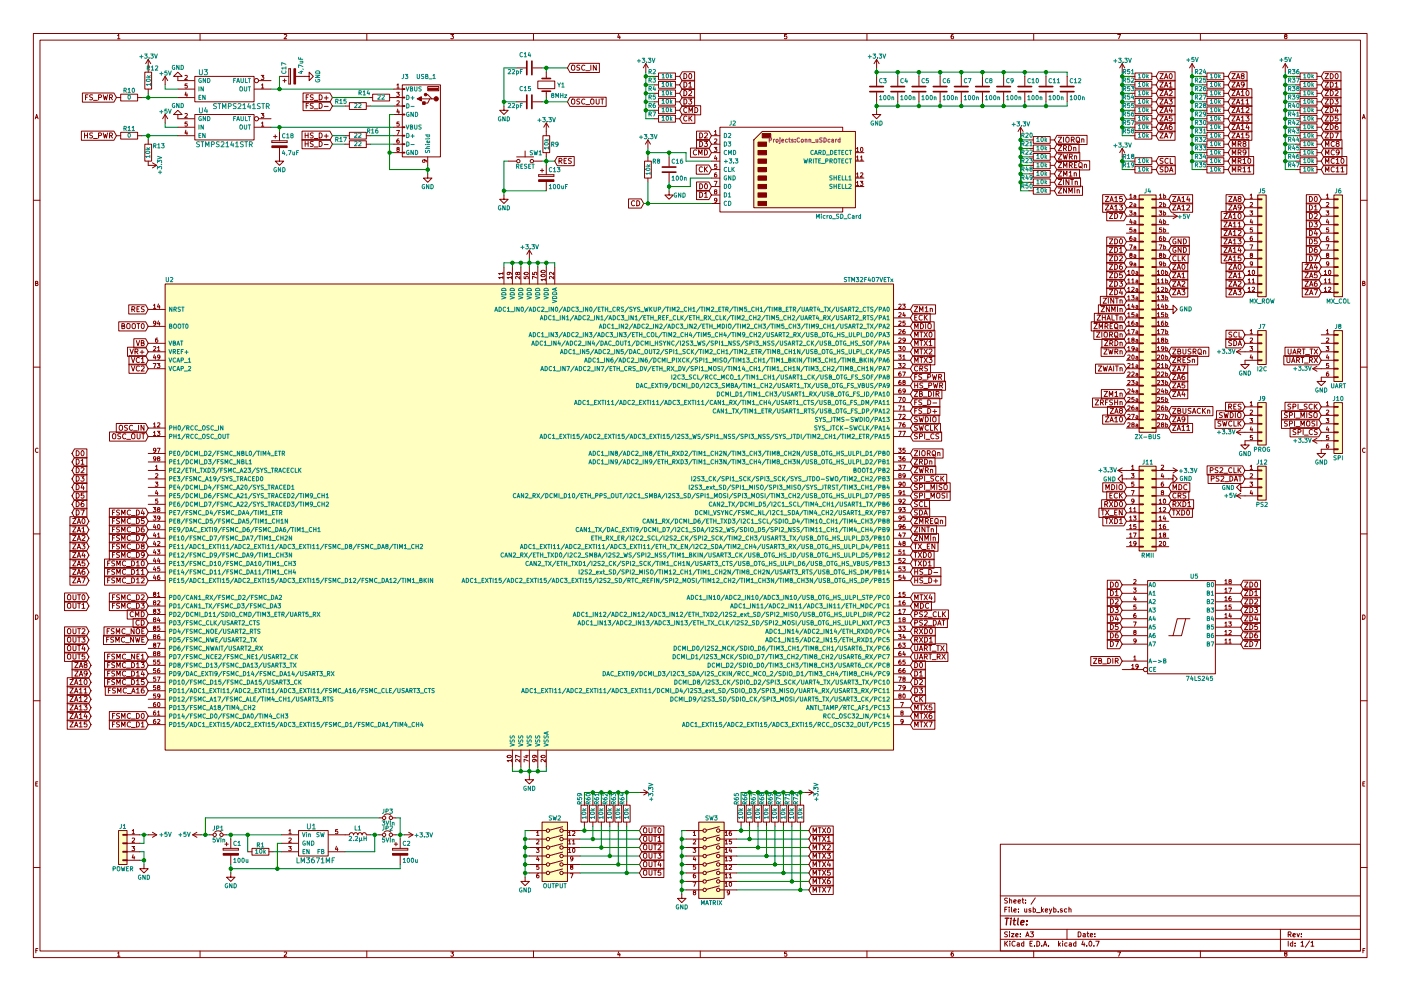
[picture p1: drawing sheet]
<svg xmlns="http://www.w3.org/2000/svg" width="420mm" height="297mm" viewBox="0 0 420 297" stroke-linecap="round" stroke-linejoin="round" font-family="sans-serif">
<g fill="none" stroke="#840000" stroke-width=".3">
<path d="M10 10h400v277h-400zM12 12h396v273.1h-396zM35.3 10.7l.3-.4v1.3M35.3 11.6h.7M44.4 17.8v3.8M44.4 17.8l-.7 1.3M44.4 17.8l.8 1.3M60 10v2M85.2 10.4l.5-.1 .3 .4-.8 .9h.8M110 10v2M135.2 10.3h.8l-.4 .5 .4 .3-.1 .4h-.7M160 10v2"/>
<path d="M170.9 19h8.9v2.7h-8.9l-.7-1.3zM171.6 19.6l.4-.1 .3 .2v1.1l-.3 .2-.6-.2v-.8zM173.9 19.6l-.8 .1a.63 .63 0 0 0 .7 .8l-.1 .5h-.7M175.4 19.7a.68 .68 0 0 0-1 .6 .68 .68 0 0 0 1 .6M177.2 19.5v1.5M178.8 19.5v1.5l-.9-1.5v1.5M185.5 10.2l-.3 1h.8M185.9 10.8v.8M193.7 19.1l-.8 1.3M193.7 19.1v2.5M193.7 19.1l.7 1.3M210 10v2"/>
<path d="M235.9 10.3h-.6v.6h.6l.1 .5-.3 .2-.4-.1M260 10v2M262.9 17.8v2.6M262.9 17.8l-.8 1.3M262.9 17.8l.8 1.3M285.9 10.3l-.6 .3-.1 .8 .3 .2 .4-.1v-.6l-.4-.1-.3 .3M310 10v2M335.2 10.3h.8l-.5 1.3M336.5 19.1v2.5M336.5 19.1l-.7 1.3M336.5 19.1l.8 1.3M357.5 19.1l-.8 1.3"/>
<path d="M357.5 19.1v2.5M357.5 19.1l.8 1.3M360 10v2M385.4 19.1l-.7 1.3M385.4 19.1v2.5M385.4 19.1l.8 1.3M385.5 10.9l-.3-.3 .3-.3 .4 .1v.4a.5 .5 0 0 0-.5 .2 .5 .5 0 0 0 0 .5l.3 .1 .3-.2-.3-.5M10.6 35.6l.4-1.3 .4 1.3M10.7 35.2h.6M24.4 39.3h9.8l.7 1.4-.7 1.3h-9.8zM24.7 27.9h9.5l.7 1.3-.7 1.4h-9.5zM25.3 39.8v1.6"/>
<path d="M25.7 29.1h.5M26.2 39.8v1.6M26.4 28.4h-.7v1.5M27.8 28.5l-.9 .1a.63 .63 0 0 0 .8 .7l-.1 .6h-.7M27.8 39.9l-.9 .1a.63 .63 0 0 0 .8 .8l-.1 .5h-.7M28 30.1h1.2M29.6 29.2l.7-.1 .1-.5-.8-.2v1.5M31 28.4l.3 1.5 .3-1.1 .3 1.1 .4-1.5M31 39.8l.3 1.6 .3-1.1 .3 1.1 .4-1.6M32.8 29.2l.8-.1 .1-.5-.9-.2v1.5M33.2 29.2l.5 .7M34.9 29.2h1.3"/>
<path d="M36.2 28.2h5.1v2.1h-5.1zM36.2 39.7h5.1v2h-5.1zM41.3 29.2h1.2M43.4 21.6h2.1v5.1h-2.1zM44.4 26.7v1.3M49.5 22.9l-.7 1.3M49.5 22.9v2.5M49.5 34.3v2.6M49.5 22.9l.8 1.3M49.5 34.3l-.7 1.3M49.5 34.3l.8 1.3M53.3 22.9h1.3l-1.3-1.3-1.2 1.3h1.2v1.3h5"/>
<path d="M53.3 34.3h1.3l-1.3-1.2-1.2 1.2h1.2v1.3h5M53.3 26.7h5M53.3 29.2h5M53.3 38.1h5M55.5 22.7l.5-.1 .2 .3-.8 1h.8M55.5 34.1l.5-.1 .2 .4-.8 .9h.8M55.8 27.6l-.3 .9h.7M55.8 39l-.3 .9h.7M56.1 28.1v.8M56.1 39.5v.9M56.1 25.1h-.6v.6h.6v.6h-.6M56.1 36.6h-.6v.5h.6v.6h-.6"/>
<path d="M58.4 22.9h17.8v7.6h-17.8zM58.4 34.3h17.8v7.6h-17.8zM76.3 26.7h5M76.3 38.1h5M77.5 24.2h3.8M77.5 35.6h3.8M78.3 22.6h.8l-.4 .5 .4 .1v.5h-.8M78.3 34h.8l-.4 .5 .4 .1v.6h-.8M78.4 25.5l.4-.4v1.3M78.4 36.9l.4-.3v1.2M78.4 26.4h.7M78.4 37.8h.7"/>
<path d="M83.8 22.9h2.8M83.8 39.4v2.8M84.8 24.2h1.1M85.3 23.7v1M86.6 25.2h.5zM86.6 20.6v4.6zM86.6 20.6h.5zM87.1 20.6v4.6zM88.6 22.9h4.1v-1.3l1.3 1.3-1.3 1.3v-1.3M90.6 39.3h8.3l.8 1.4-.8 1.3h-8.3zM90.9 30.4h8l.8 1.4-.8 1.4h-8zM90.9 27.9h8l.8 1.3-.8 1.4h-8z"/>
<path d="M91.5 39.8v1.6M91.8 29.1h.5M91.8 31.7h.5M92.4 39.8v1.6M92.6 30.9h-.8v1.6M92.6 28.4h-.8v1.5M93.9 31l-.8 .1a.63 .63 0 0 0 .8 .8l-.1 .5h-.8M93.9 28.5l-.8 .1a.63 .63 0 0 0 .8 .7l-.1 .6h-.8M93.9 39.9l-.8 .1a.63 .63 0 0 0 .8 .8l-.1 .5h-.8M94.2 30.1h1.2M94.2 32.6h1.2M95.7 30.9a.77 .77 0 0 1 .9 .8 .77 .77 0 0 1-.9 .8z"/>
<path d="M95.7 28.4a.77 .77 0 0 1 .9 .8 .77 .77 0 0 1-.9 .7zM95.7 39.8a.77 .77 0 0 1 .9 .8 .77 .77 0 0 1-.9 .8zM97.3 31.9h1.1M97.3 29.3h1.1M97.8 28.8v1.1M103.5 31.8h1.3M104.8 30.8h5.1v2h-5.1zM104.8 39.7h5.1v2h-5.1zM109.9 31.8h1.2M110.5 29.2h1.3M111.8 28.2h5v2.1h-5zM116.8 29.2h3.8"/>
<path d="M118.1 26.7h2.5M118.1 31.8h2.5M118.1 38.1h2.5M118.1 34.3h2.5M118.9 27.7h.8l-.4 .5 .4 .1v.5h-.8M118.9 39.1h.9l-.5 1.3M119 25.5l.4-.4v1.3M119 30.3l.5-.1 .2 .4-.8 .9h.8M119 26.4h.7M119.3 32.7l-.3 .9h.8M119.6 33.2v.8M119.7 36.6h-.6l-.1 .5h.7v.6h-.7"/>
<path d="M120.6 38h.8v.3h-.8zM120.6 34.2h.8v.3h-.8zM120.6 31.7h.8v.2h-.8zM120.6 29.1h.8v.3h-.8zM120.6 26.6h.8v.2h-.8zM120.6 25.4h11.5v21.6h-11.5zM126.4 29.6h2.5M127.6 28.4h.7l1.2 1.2h.7M128.3 25.9h3.3v1.3h-3.3zM129.5 29.6h-.6l-.6 1.3h-1.3M151.1 31.8v1.3h1.3l-1.3 1.2-1.2-1.2h1.2M154.9 30.5h2.8"/>
<path d="M154.9 20.4h2.8M159.8 30.5h2.8M159.8 20.4h2.8M161.3 24.3h5.1v2.3h-5.1zM163.8 21.6v1.9M163.8 27.3v1.9M163.8 36.9v3.8M163.8 36.9l-.7 1.2M163.8 36.9l.8 1.2M170.9 29.1h10.9v2.8h-10.9l-.7-1.4zM171.4 29.9l.4-.2 .5 .2-.1 1.2-.8-.1zM173.9 29.8h-.8a.63 .63 0 0 0 .7 .8l-.1 .5h-.7"/>
<path d="M175.4 29.8a.68 .68 0 0 0-1 .6 .68 .68 0 0 0 1 .7M175.7 21.2h1.1M175.7 31.4h1.1M177.2 29.9l.3-.2 .6 .2-.2 1.2-.7-.1zM178.8 29.7v1.2l.3 .3 .6-.3v-1.2M180.2 29.7h.9M180.6 29.7v1.5M196.2 22.9h1.3M196.2 30.5h1.3M196.2 25.4h1.3M196.2 28h1.3M196.2 33.1h1.3"/>
<path d="M196.2 35.6h1.3M197.5 21.9h5.1v2h-5.1zM197.5 24.4h5.1v2.1h-5.1zM197.5 27h5.1v2h-5.1zM197.5 29.5h5.1v2h-5.1zM197.5 32h5.1v2.1h-5.1zM197.5 34.6h5.1v2h-5.1zM202.6 22.9h1.2M202.6 30.5h1.2M202.6 25.4h1.2M202.6 28h1.2M202.6 33.1h1.2"/>
<path d="M202.6 35.6h1.2M204.6 21.5h3.7v2.8h-3.7l-.8-1.4zM204.6 24.1h3.7v2.7h-3.7l-.8-1.4zM204.6 26.6h3.7v2.7h-3.7l-.8-1.3zM204.6 29.1h3.7v2.8h-3.7l-.8-1.4zM204.6 31.7h5.5v2.7h-5.5l-.8-1.3zM204.6 34.2h3.8v2.8h-3.8l-.8-1.4zM205.1 22.1a.77 .77 0 0 1 .9 .7 .77 .77 0 0 1-.9 .8zM205.1 24.6a.77 .77 0 0 1 .9 .8 .77 .77 0 0 1-.9 .7zM205.1 27.1a.77 .77 0 0 1 .9 .8 .77 .77 0 0 1-.9 .8zM205.1 29.7a.77 .77 0 0 1 .9 .7 .77 .77 0 0 1-.9 .8zM206 32.4a.68 .68 0 0 0-1 .6 .68 .68 0 0 0 1 .6"/>
<path d="M206 34.9a.68 .68 0 0 0-1 .6 .68 .68 0 0 0 1 .6M206.5 29.7h.9l-.5 .6 .5 .2v.6l-.3 .1-.6-.1M206.6 25l.4-.4v1.5M206.6 27.3l.5-.2 .3 .5-.9 1.1h.9M206.6 26.1h.8M206.6 33.7v-1.5l.5 1.1 .5-1.1v1.5M206.6 34.8v1.5M206.8 22.1h.1a.74 .74 0 0 1 .6 .7 .74 .74 0 0 1-.7 .7l-.2-.5zM206.9 35.4l.6 .9M207.5 34.8l-.9 .8M208.4 32.2a.77 .77 0 0 1 .9 .8 .77 .77 0 0 1-.9 .7zM208.9 39.3h3.7l.8 1.4-.8 1.3h-3.7z"/>
<path d="M209.8 39.8a.77 .77 0 0 1 .9 .8 .77 .77 0 0 1-.9 .8zM211.3 40l.6-.2 .3 .5-1 1.1h1M214.3 39.5l.3-.4v1.3M252.7 39.4v-1.3h-36.8v25.4h36.8v-1.2M262.9 33.1v1.2h1.3l-1.3 1.3-1.3-1.3h1.3M262.9 22.9v2.8M262.9 27.7v2.8M269.2 22.9v2.8M269.2 27.7v2.8M275.6 22.9v2.8M275.6 27.7v2.8M281.9 22.9v2.8"/>
<path d="M281.9 27.7v2.8M288.3 22.9v2.8M288.3 27.7v2.8M294.6 22.9v2.8M294.6 27.7v2.8M301 22.9v2.8M301 27.7v2.8M306.1 38.1l-.8 1.3M306.1 38.1v2.6M306.1 38.1l.7 1.3M307.3 22.9v2.8M307.3 27.7v2.8"/>
<path d="M313.7 22.9v2.8M313.7 27.7v2.8M320 22.9v2.8M320 27.7v2.8M339.1 22.9h1.3M339.1 30.5h1.3M339.1 25.4h1.3M339.1 28h1.3M339.1 33.1h1.3M339.1 35.6h1.3M339.1 38.1h1.3M340.4 21.9h5v2h-5z"/>
<path d="M340.4 24.4h5v2.1h-5zM340.4 27h5v2h-5zM340.4 29.5h5v2h-5zM340.4 32h5v2.1h-5zM340.4 34.6h5v2h-5zM340.4 37.1h5v2.1h-5zM340.4 39.7h5v2h-5zM345.4 22.9h1.3M345.4 30.5h1.3M345.4 25.4h1.3M345.4 28h1.3M345.4 33.1h1.3"/>
<path d="M345.4 35.6h1.3M345.4 38.1h1.3M347.5 21.5h4.9v2.8h-4.9l-.8-1.4zM347.5 24.1h4.9v2.7h-4.9l-.8-1.4zM347.5 26.6h4.9v2.7h-4.9l-.8-1.3zM347.5 29.1h4.9v2.8h-4.9l-.8-1.4zM347.5 31.7h4.9v2.7h-4.9l-.8-1.3zM347.5 34.2h4.9v2.8h-4.9l-.8-1.4zM347.5 36.8h4.9v2.7h-4.9l-.8-1.4zM347.5 39.3h4.9v2.7h-4.9l-.8-1.3zM347.9 22.1h1l-1 1.5h1M347.9 24.6h1l-1 1.5h1"/>
<path d="M347.9 27.1h1l-1 1.6h1M347.9 29.7h1l-1 1.5h1M347.9 32.2h1l-1 1.5h1M347.9 34.8h1l-1 1.5h1M347.9 37.3h1l-1 1.5h1M347.9 39.8h1l-1 1.6h1M349.2 23.6l.5-1.5 .5 1.5M349.2 26.1l.5-1.5 .5 1.5M349.2 28.7l.5-1.6 .5 1.6M349.2 31.2l.5-1.5 .5 1.5M349.2 33.7l.5-1.5 .5 1.5M349.2 36.3l.5-1.5 .5 1.5"/>
<path d="M349.2 38.8l.5-1.5 .5 1.5M349.4 23.2h.7M349.4 25.7h.7M349.4 28.2h.7M349.4 30.8h.7M349.4 33.3h.7M349.4 35.9h.7M349.4 38.4h.7M350.6 29.7h.9l-.5 .6 .5 .2v.6l-.3 .1-.6-.1M350.6 39.8h1l-.6 1.6M350.6 25l.5-.4v1.5M350.6 27.3l.6-.2 .3 .5-.9 1.1h.9"/>
<path d="M350.6 26.1h.9M350.8 22.2l.2-.1a.74 .74 0 0 1 .6 .7 .74 .74 0 0 1-.7 .7l-.3-.5zM351 32.1l-.4 1.1h1M351.4 37.3l-.7 .4-.1 .8 .4 .3 .5-.1-.1-.7-.4-.1-.4 .3M351.4 32.7v1M351.5 34.8h-.8l-.1 .7 .8-.1 .1 .6-.3 .3-.6-.2M360.7 22.9h1.2M360.7 30.5h1.2M360.7 25.4h1.2M360.7 28h1.2M360.7 33.1h1.2M360.7 35.6h1.2"/>
<path d="M360.7 38.1h1.2M361.9 21.9h5.1v2h-5.1zM361.9 24.4h5.1v2.1h-5.1zM361.9 27h5.1v2h-5.1zM361.9 29.5h5.1v2h-5.1zM361.9 32h5.1v2.1h-5.1zM361.9 34.6h5.1v2h-5.1zM361.9 37.1h5.1v2.1h-5.1zM361.9 39.7h5.1v2h-5.1zM367 22.9h1.3M367 30.5h1.3M367 25.4h1.3"/>
<path d="M367 28h1.3M367 33.1h1.3M367 35.6h1.3M367 38.1h1.3M369.1 21.5h4.9v2.8h-4.9l-.8-1.4zM369.1 24.1h4.9v2.7h-4.9l-.8-1.4zM369.1 26.6h6.3v2.7h-6.3l-.8-1.3zM369.1 29.1h6.3v2.8h-6.3l-.8-1.4zM369.1 31.7h6.3v2.7h-6.3l-.8-1.3zM369.1 34.2h6.3v2.8h-6.3l-.8-1.4zM369.1 36.8h6.3v2.7h-6.3l-.8-1.4zM369.1 39.3h6.3v2.7h-6.3l-.8-1.3z"/>
<path d="M369.4 22.1h1.1l-1.1 1.5h1.1M369.4 24.6h1.1l-1.1 1.5h1.1M369.4 27.1h1.1l-1.1 1.6h1.1M369.4 29.7h1.1l-1.1 1.5h1.1M369.4 32.2h1.1l-1.1 1.5h1.1M369.4 34.8h1.1l-1.1 1.5h1.1M369.4 37.3h1.1l-1.1 1.5h1.1M369.4 39.8h1.1l-1.1 1.6h1.1M370.8 23.6l.5-1.5 .5 1.5M370.8 26.1l.5-1.5 .5 1.5M370.8 28.7l.5-1.6 .5 1.6M370.8 31.2l.5-1.5 .5 1.5"/>
<path d="M370.8 33.7l.5-1.5 .5 1.5M370.8 36.3l.5-1.5 .5 1.5M370.8 38.8l.5-1.5 .5 1.5M370.9 23.2h.8M370.9 25.7h.8M370.9 28.2h.8M370.9 30.8h.8M370.9 33.3h.8M370.9 35.9h.8M370.9 38.4h.8M372.2 27.6l.5-.5v1.6M372.2 30.1l.5-.4v1.5"/>
<path d="M372.2 32.7l.5-.5v1.5M372.2 35.2l.5-.4v1.5M372.2 37.7l.5-.4v1.5M372.2 28.7h.9M372.2 31.2h.9M372.2 33.7h.9M372.2 36.3h.9M372.2 38.8h.9M372.5 22.7l-.3-.3 .1-.2 .7-.1v.5l-.8 .4 .3 .6 .6-.3-.3-.6M373.1 25.3l-.3 .2-.6-.2 .1-.5 .5-.2a.96 .96 0 0 1-.1 1.5h-.3M373.6 34.8h1l-.5 .5 .5 .3-.1 .5-.2 .2-.7-.2M373.7 30.1l.4-.4v1.5"/>
<path d="M373.7 32.4l.6-.2 .3 .5-1 1h1M373.7 31.2h.9M373.8 27.3l.3-.2a.74 .74 0 0 1 .5 .8 .74 .74 0 0 1-.7 .7l-.2-.5zM374.1 37.2l-.4 1.1h.9M374.4 37.8v1M374.5 39.8h-.7l-.1 .8 .7-.1 .2 .6-.3 .3-.6-.2M388.6 22.9h1.3M388.6 30.5h1.3M388.6 25.4h1.3M388.6 28h1.3M388.6 33.1h1.3M388.6 35.6h1.3"/>
<path d="M388.6 38.1h1.3M389.9 21.9h5.1v2h-5.1zM389.9 24.4h5.1v2.1h-5.1zM389.9 27h5.1v2h-5.1zM389.9 29.5h5.1v2h-5.1zM389.9 32h5.1v2.1h-5.1zM389.9 34.6h5.1v2h-5.1zM389.9 37.1h5.1v2.1h-5.1zM389.9 39.7h5.1v2h-5.1zM395 22.9h1.2M395 30.5h1.2M395 25.4h1.2"/>
<path d="M395 28h1.2M395 33.1h1.2M395 35.6h1.2M395 38.1h1.2M397 21.5h5.2v2.8h-5.2l-.8-1.4zM397 24.1h5.2v2.7h-5.2l-.8-1.4zM397 26.6h5.2v2.7h-5.2l-.8-1.3zM397 29.1h5.2v2.8h-5.2l-.8-1.4zM397 31.7h5.2v2.7h-5.2l-.8-1.3zM397 34.2h5.2v2.8h-5.2l-.8-1.4zM397 36.8h5.2v2.7h-5.2l-.8-1.4zM397 39.3h5.2v2.7h-5.2l-.8-1.3z"/>
<path d="M397.4 22.1h1l-1 1.5h1M397.4 24.6h1l-1 1.5h1M397.4 27.1h1l-1 1.6h1M397.4 29.7h1l-1 1.5h1M397.4 32.2h1l-1 1.5h1M397.4 34.8h1l-1 1.5h1M397.4 37.3h1l-1 1.5h1M397.4 39.8h1l-1 1.6h1M399 22.1a.77 .77 0 0 1 .9 .7 .77 .77 0 0 1-.9 .8zM399 24.6a.77 .77 0 0 1 .9 .8 .77 .77 0 0 1-.9 .7zM399 27.1a.77 .77 0 0 1 .9 .8 .77 .77 0 0 1-.9 .8zM399 29.7a.77 .77 0 0 1 .9 .7 .77 .77 0 0 1-.9 .8z"/>
<path d="M399 32.2a.77 .77 0 0 1 .9 .8 .77 .77 0 0 1-.9 .7zM399 34.8a.77 .77 0 0 1 .9 .7 .77 .77 0 0 1-.9 .8zM399 37.3a.77 .77 0 0 1 .9 .8 .77 .77 0 0 1-.9 .7zM399 39.8a.77 .77 0 0 1 .9 .8 .77 .77 0 0 1-.9 .8zM400.4 29.7h.9l-.5 .6 .5 .2-.1 .6-.2 .1-.6-.1M400.4 39.8h1l-.7 1.6M400.4 25l.5-.4v1.5M400.4 27.3l.6-.2 .3 .5-.9 1.1h.9M400.4 26.1h.9M400.6 22.1h.2a.74 .74 0 0 1 .5 .7 .74 .74 0 0 1-.7 .7l-.2-.5zM400.8 32.1l-.4 1.1h1M401.1 37.3l-.6 .4-.1 .8 .3 .3 .5-.1-.1-.7-.4-.1-.3 .3"/>
<path d="M401.1 32.7v1M401.2 34.8h-.7l-.1 .7 .7-.1 .2 .6-.3 .3-.6-.2M408.6 35.6l.4-1.3 .4 1.3M408.7 35.2h.6M25.3 40.6h.9M28 41.5h1.2M29.6 40.7l.7-.1 .1-.6-.8-.2v1.6M32.8 40.7l.8-.1 .1-.6-.9-.2v1.6M33.2 40.7l.5 .7M34.9 40.7h1.3M41.3 40.7h1.2M43.4 43.2h2.1v5.1h-2.1z"/>
<path d="M44.4 41.9v1.3M44.4 48.3v1.3h2.6M45.7 48.8l1.3 .8M47 49.6l-1.3 .7M53.3 40.7h5M81.5 42.2v.5zM81.5 42.7h4.6zM81.5 42.2h4.6zM82 40.9h1.1M82.5 40.4v1M83.8 44.2v4.1h1.3l-1.3 1.3-1.3-1.3h1.3M86.1 42.2v.5z"/>
<path d="M90.6 41.8h8.3l.8 1.4-.8 1.4h-8.3zM91.5 40.6h.9M91.5 42.4v1.5M91.5 43.1h.9M92.4 42.4v1.5M93.9 42.5h-.8a.63 .63 0 0 0 .8 .8l-.1 .5h-.8M94.2 41.5h1.2M94.2 44.1h1.2M95.7 42.4a.77 .77 0 0 1 .9 .7 .77 .77 0 0 1-.9 .8zM97.3 43.3h1.1M97.3 40.8h1.1M97.8 40.2v1.2"/>
<path d="M103.5 40.7h1.3M103.5 43.2h1.3M104.8 42.2h5.1v2h-5.1zM109.9 40.7h1.2M109.9 43.2h1.2M118.1 40.7h2.5M118.1 43.2h2.5M118.1 45.8h2.5M119.3 44.7l-.3-.2 .3-.3 .4 .1v.3a.52 .52 0 0 0-.6 .2 .52 .52 0 0 0 0 .5h.6l-.2-.6M119.6 41.6l-.5 .3-.1 .8 .3 .2 .4-.1-.1-.6-.3-.1-.3 .3M120.6 45.6h.8v.3h-.8zM120.6 43.1h.8v.2h-.8z"/>
<path d="M120.6 40.5h.8v.3h-.8zM127.2 47.9l.3 .3-.1 .4h-.6l-.1-.4 .2-.3 .8 .1 .3 .6M128.3 52.1v1.3h1.2l-1.2 1.2-1.3-1.2h1.3M128.3 47v2.6M151.1 58.5v1.2h1.3l-1.3 1.3-1.2-1.3h1.2M152.4 48.3h2.5M154.9 47h5.1M157.5 45.2v1.8M160 48.3h2.6M161.5 52.4v.5zM161.5 52.9h4.6zM161.5 52.4h4.6z"/>
<path d="M162.1 51.1h1M162.6 50.6v1M162.8 40.7h2v5.1h-2zM163.8 45.8v1.2M163.8 49.6v2.8M163.8 54.4v2.8M166.1 52.4v.5zM167.1 46.9h5.1v2.8h-5.1l-.7-1.4zM167.6 48.3l.8-.1 .1-.6-.9-.1v1.5M168 48.3l.5 .7M169.2 48.2h.5M169.9 47.5h-.7v1.5h.7"/>
<path d="M171.3 47.5l-.8 .1a.63 .63 0 0 0 .8 .8l-.1 .5h-.7M188.5 59.6h3.8l.7 1.4-.7 1.4h-3.8zM193.3 48.3h2v5.1h-2zM194.3 41.9l-.8 1.3M194.3 41.9v2.6M194.3 47v1.3M194.3 53.4v1.2M194.3 41.9l.8 1.3M200.7 57.2v1.3h1.2l-1.2 1.2-1.3-1.2h1.3M200.7 47v2.8M200.7 51.9v2.7M207.1 44.4h5.5l.8 1.4-.8 1.3h-5.5z"/>
<path d="M208.8 49.5h3.8l.8 1.3-.8 1.4h-3.8zM208.9 41.8h3.7l.8 1.4-.8 1.4h-3.7zM208.9 45.1a.68 .68 0 0 0-1 .6 .68 .68 0 0 0 1 .6M208.9 54.5h3.7l.8 1.4-.8 1.4h-3.7zM208.9 57.1h3.7l.8 1.4-.8 1.3h-3.7zM209.5 46.4v-1.5l.5 1.1 .5-1.1v1.5M209.8 42.4a.77 .77 0 0 1 .9 .7 .77 .77 0 0 1-.9 .8zM209.8 55.1a.77 .77 0 0 1 .9 .7 .77 .77 0 0 1-.9 .8zM209.8 57.6a.77 .77 0 0 1 .9 .8 .77 .77 0 0 1-.9 .7zM210.6 50.2a.68 .68 0 0 0-.9 .6 .68 .68 0 0 0 .9 .6M211.2 42.4h1l-.5 .6 .5 .2-.1 .6-.2 .1-.7-.1M211.3 44.9a.77 .77 0 0 1 .9 .8 .77 .77 0 0 1-.9 .7z"/>
<path d="M211.3 58.1l.4-.5v1.5M211.3 59.1h.9M211.3 50v1.5M211.4 55.2l.3-.1a.74 .74 0 0 1 .5 .8 .74 .74 0 0 1-.7 .6l-.2-.5zM211.5 50.7l.7 .8M212.2 50l-.9 .9M213.4 48.3h2.5M213.4 40.7h2.5M213.4 43.2h2.5M213.4 45.8h2.5M213.4 50.8h2.5M213.4 53.4h2.5"/>
<path d="M213.4 55.9h2.5M213.4 58.5h2.5M214.2 44.2h.8l-.4 .5 .3 .1v.5h-.7M214.2 54.3h.8l-.5 1.3M214.3 41.7l.5-.1 .2 .4-.8 .9h.8M214.3 40.4h.7M214.5 57.4l-.2-.2 .2-.3 .4 .1v.3a.52 .52 0 0 0-.5 .2 .52 .52 0 0 0-.1 .5h.6l-.1-.6M214.6 46.6l-.3 1h.7M214.9 51.8l-.6 .3v.7l.2 .3 .4-.2v-.6h-.4l-.2 .2M214.9 47.1v.9M214.9 49.3h-.6v.5h.6v.6h-.6M215 60l-.2 .2-.4-.1-.1-.6 .5-.1 .2 .3-.1 .7-.5 .3"/>
<path d="M226.1 41.9l2.5-2.5h27.9v22.9h-30.4zM256.5 48.3h2.6M256.5 45.8h2.6M256.5 53.4h2.6M256.5 55.9h2.6M256.8 44.5l.4-.3v1.3M256.8 47.1l.4-.4v1.3M256.8 52.2l.4-.4v1.3M256.8 54.7l.4-.4v1.3M256.8 45.5h.8M256.8 48h.8M256.8 53.1h.8"/>
<path d="M256.8 55.6h.8M258 54.3h.8l-.5 .5 .4 .1v.6h-.7M258.1 47.1l.3-.4v1.3M258.1 51.9l.4-.1 .3 .4-.8 .9h.8M258.1 48h.7M258.2 44.3l.1-.1a.61 .61 0 0 1 .5 .6 .61 .61 0 0 1-.6 .6zM308.6 47h1.3M308.6 41.9h1.3M308.6 44.5h1.3M308.6 49.6h1.3M308.6 52.1h1.3M308.6 54.6h1.3"/>
<path d="M308.6 57.2h1.3M309.9 40.9h5.1v2.1h-5.1zM309.9 43.5h5.1v2h-5.1zM309.9 46h5.1v2h-5.1zM309.9 48.6h5.1v2h-5.1zM309.9 51.1h5.1v2h-5.1zM309.9 53.6h5.1v2.1h-5.1zM309.9 56.2h5.1v2h-5.1zM315 47h1.2M315 41.9h1.2M315 44.5h1.2M315 49.6h1.2"/>
<path d="M315 52.1h1.2M315 54.6h1.2M315 57.2h1.2M317 50.7h6.7v2.8h-6.7l-.8-1.4zM317 53.3h7.1v2.7h-7.1l-.8-1.4zM317 55.8h7.6v2.8h-7.6l-.8-1.4zM317 40.6h9v2.7h-9l-.8-1.4zM317 43.1h6.6v2.8h-6.6l-.8-1.4zM317 45.7h6.8v2.7h-6.8l-.8-1.4zM317 48.2h9.8v2.7h-9.8l-.8-1.3zM317.4 51.3h1l-1 1.5h1M317.4 53.8h1l-1 1.5h1"/>
<path d="M317.4 56.3h1l-1 1.6h1M317.4 41.1h1l-1 1.5h1M317.4 43.6h1l-1 1.6h1M317.4 46.2h1l-1 1.5h1M317.4 48.7h1l-1 1.6h1M318.8 46.2l.4 1.5 .3-1.1 .3 1.1 .3-1.5M318.9 52.8v-1.5l.6 1.1 .5-1.1v1.5M318.9 44.5l.8-.1 .1-.6-.9-.2v1.6M318.9 50.3v-1.6l.6 1.1 .5-1.1v1.6M318.9 41.1v1.5M318.9 53.8v1.5M319.3 44.5l.5 .7"/>
<path d="M319.7 41.3l.3-.2 .6 .2-.2 1.3-.7-.2zM319.8 56.3v1.6l-.9-1.6v1.6M320.5 43.6a.77 .77 0 0 1 .9 .8 .77 .77 0 0 1-.9 .8zM320.5 57.9v-1.6l.6 1.1 .5-1.1v1.6M320.6 53.8v1.5l-.9-1.5v1.5M320.6 51.7l.5-.4v1.5M320.6 52.8h.9M320.7 47l.7-.1 .1-.6-.8-.1v1.5M320.7 49.5h.7l.1-.6-.8-.2v1.6M321.1 53.8h.8M321.1 47l.5 .7M321.1 49.5l.5 .8"/>
<path d="M321.3 41.9l.7-.1 .1-.5-.8-.2v1.5M321.5 53.8v1.5M321.7 41.9l.5 .7M322 44.3l.6-.1 .1 1M322 44.2v1M322.1 51.9h.6l.1 .9M322.1 51.8v1M322.2 46.8h.6l.1 .9M322.2 46.7v1M322.2 49.5h.5M322.3 56.3v1.6M322.5 54.5l.5-.1 .1 .9"/>
<path d="M322.5 54.3v1M323 41.2l.4-.1 .3 .2v1.1l-.3 .2-.6-.2-.1-.8zM323 48.7h-.8v1.6h.8M323 57l.6-.1 .1 1M323 42.3l.8 .5M323 56.9v1M323.6 49l.3-.3 .6 .3-.2 1.2-.7-.2zM323.8 49.9l.8 .5M324.4 41.8l.6-.1 .1 .9M324.4 41.6v1M325.2 49.4l.6-.1 .1 1M325.2 49.2v1.1"/>
<path d="M330.7 58.4h6.4l.7 1.3-.7 1.4h-6.4zM331.5 58.9h1l-1 1.5h1M333 60h.7M334.3 59.3l.4-.4v1.5M336.5 58.9h-.7l-.1 .7 .8-.1 .1 .6-.3 .3-.6-.1M336.5 44.5l-.7 1.3M336.5 44.5v2.5M336.5 44.5l.8 1.3M337.8 59.7h3.8M338.8 58.5l.4-.3v1.2M338.8 59.4h.7M339.1 48.3h1.3"/>
<path d="M339.1 40.7h1.3M339.1 50.8h1.3M340.1 58.6h.5v.8M340.4 47.3h5v2h-5zM340.4 49.8h5v2.1h-5zM340.6 58.9l-.6 .2 .2 .3 .4-.1M341.6 58.5h5.1v71.1h-5.1zM341.6 59.6h1.3v.3h-1.3zM345.4 59.6h1.3v.3h-1.3zM345.4 48.3h1.3M345.4 40.7h1.3M345.4 50.8h1.3"/>
<path d="M346.7 59.7h3.8M347.5 46.9h4.9v2.8h-4.9l-.8-1.4zM347.5 49.5h5v2.7h-5l-.8-1.4zM347.7 58.5l.4-.3v1.2M347.7 59.4h.7M348.8 47.5l-.8 .1a.63 .63 0 0 0 .7 .8l-.1 .5h-.7M348.8 50.1l-.8 .1a.63 .63 0 0 0 .7 .7l-.1 .5h-.7M349 58.6h.3l.3 .2-.1 .5h-.5M349 58.2v1.2M349.2 41.4l.5-1.6 .5 1.6M349.4 40.9h.7M349.4 50a.77 .77 0 0 1 .9 .8 .77 .77 0 0 1-.9 .7z"/>
<path d="M350.3 47.6a.68 .68 0 0 0-1 .6 .68 .68 0 0 0 1 .6M350.7 51.5l.6-1.5 .5 1.5M350.9 51.1h.7M351 47.5v1.5h.7M351.3 58.4h6.4v2.7h-6.4l-.8-1.4zM351.7 58.9h1l-1 1.5h1M353.2 60h.7M354.5 59.3l.4-.4v1.5M356.3 58.8l-.4 1.1h1M356.6 59.4v1M360.7 48.3h1.2M360.7 40.7h1.2"/>
<path d="M360.7 43.2h1.2M360.7 45.8h1.2M360.7 50.8h1.2M361.9 42.2h5.1v2h-5.1zM361.9 44.7h5.1v2.1h-5.1zM361.9 47.3h5.1v2h-5.1zM361.9 49.8h5.1v2.1h-5.1zM367 48.3h1.3M367 40.7h1.3M367 43.2h1.3M367 45.8h1.3M367 50.8h1.3"/>
<path d="M367.7 58.4h4.9l.8 1.3-.8 1.4h-4.9zM368.5 58.9h1l-1 1.5h1M369.1 41.8h5.4v2.8h-5.4l-.8-1.4zM369.1 44.4h5.4v2.7h-5.4l-.8-1.3zM369.1 46.9h6.9v2.8h-6.9l-.8-1.4zM369.1 49.5h6.9v2.7h-6.9l-.8-1.4zM369.6 43.9v-1.5l.5 1.1 .5-1.1v1.5M369.6 46.4v-1.5l.5 1.1 .5-1.1v1.5M369.6 49v-1.5l.5 1.1 .5-1.1v1.5M369.6 51.5v-1.5l.5 1.1 .5-1.1v1.5M370 60h.7M370.8 41.4l.5-1.6 .5 1.6"/>
<path d="M370.9 40.9h.8M371.3 43.2l.8-.1v-.6l-.8-.1v1.5M371.3 45.7h.8v-.6l-.8-.2v1.5M371.3 48.3l.8-.1v-.6l-.8-.1v1.5M371.3 50.8l.8-.1v-.5l-.8-.2v1.5M371.6 59.5l-.3-.3 .1-.2h.6l.1 .4-.8 .4 .3 .6 .6-.3-.3-.6M371.7 43.2l.5 .7M371.7 45.7l.5 .7M371.7 48.3l.5 .7M371.7 50.8l.5 .7M372.2 40.3l.5-.5v1.6M372.2 41.4h.9"/>
<path d="M372.8 47.9l.4-.4v1.5M372.8 50.4l.4-.4v1.5M372.8 49h.9M372.8 51.5h.9M373.1 43l-.3-.3v-.2h.7l.1 .4-.8 .4 .3 .6 .6-.3-.3-.6M373.4 59.7h3.8M373.7 45.6l-.3 .3-.6-.3v-.5l.6-.2a.96 .96 0 0 1-.2 1.5h-.3M374.2 50.4l.5-.4v1.5M374.2 51.5h.9M374.4 47.6l.2-.1a.74 .74 0 0 1 .5 .7 .74 .74 0 0 1-.7 .7l-.2-.5zM374.9 58.5l.4-.3v1.2M374.9 59.4h.7"/>
<path d="M377.2 58.5h2.5v30.4h-2.5zM377.2 59.6h1.3v.3h-1.3zM388.6 48.3h1.3M388.6 40.7h1.3M388.6 43.2h1.3M388.6 45.8h1.3M388.6 50.8h1.3M389.9 42.2h5.1v2h-5.1zM389.9 44.7h5.1v2.1h-5.1zM389.9 47.3h5.1v2h-5.1zM389.9 49.8h5.1v2.1h-5.1zM391.8 58.4h3.7l.7 1.3-.7 1.4h-3.7z"/>
<path d="M392.7 58.9a.77 .77 0 0 1 .9 .8 .77 .77 0 0 1-.9 .7zM394.3 59l.2-.1a.74 .74 0 0 1 .6 .8 .74 .74 0 0 1-.7 .6l-.2-.5zM395 48.3h1.2M395 40.7h1.2M395 43.2h1.2M395 45.8h1.2M395 50.8h1.2M396.2 59.7h3.8M397 41.8h5.5v2.8h-5.5l-.8-1.4zM397 44.4h5.5v2.7h-5.5l-.8-1.3zM397 46.9h6.9v2.8h-6.9l-.8-1.4zM397 49.5h6.9v2.7h-6.9l-.8-1.4z"/>
<path d="M397.5 43.9v-1.5l.5 1.1 .5-1.1v1.5M397.5 46.4v-1.5l.5 1.1 .5-1.1v1.5M397.5 49v-1.5l.5 1.1 .5-1.1v1.5M397.5 51.5v-1.5l.5 1.1 .5-1.1v1.5M397.8 58.5l.3-.3v1.2M397.8 59.4h.7M400 58.5h2.6v30.4h-2.6zM400 59.6h1.3v.3h-1.3zM400.2 42.5a.68 .68 0 0 0-1 .6 .68 .68 0 0 0 1 .7M400.2 45.1a.68 .68 0 0 0-1 .6 .68 .68 0 0 0 1 .6M400.2 47.6a.68 .68 0 0 0-1 .6 .68 .68 0 0 0 1 .6M400.2 50.2a.68 .68 0 0 0-1 .6 .68 .68 0 0 0 1 .6"/>
<path d="M400.7 47.9l.5-.4v1.5M400.7 50.4l.5-.4v1.5M400.7 49h.9M400.7 51.5h.9M401 43l-.3-.3 .1-.2h.6l.1 .4-.8 .4 .3 .6 .6-.3-.3-.6M401.6 45.6l-.3 .3-.6-.3 .1-.5 .5-.2a.96 .96 0 0 1-.1 1.5h-.3M402.2 50.4l.4-.4v1.5M402.2 51.5h.8M402.3 47.6l.2-.1a.74 .74 0 0 1 .6 .7 .74 .74 0 0 1-.7 .7l-.2-.5zM10 60h2M158.7 75l-.7 1.2M158.7 75v2.5"/>
<path d="M158.7 75l.8 1.2M190.3 60.3a.68 .68 0 0 0-1 .6 .68 .68 0 0 0 1 .6M191 60.2a.77 .77 0 0 1 .9 .7 .77 .77 0 0 1-.9 .8zM213.4 61h2.5M330.7 60.9h6.4l.7 1.4-.7 1.3h-6.4zM331.5 61.4h1l-1 1.6h1M331.9 63.4h5.2l.7 1.4-.7 1.4h-5.2zM331.9 71.1h5.2l.7 1.3-.7 1.4h-5.2zM331.9 73.6h5.2l.7 1.4-.7 1.3h-5.2zM331.9 76.1h5.2l.7 1.4-.7 1.4h-5.2zM331.9 78.7h5.2l.7 1.3-.7 1.4h-5.2zM332.7 64h1l-1 1.5h1"/>
<path d="M332.7 71.6h1l-1 1.5h1M332.7 74.1h1l-1 1.6h1M332.7 76.7h1l-1 1.5h1M332.7 79.2h1l-1 1.5h1M332.9 60.4l.5-1.5 .5 1.5M332.9 63l.5-1.6 .5 1.6M333 62.5h.7M334.3 61.9l.4-.5v1.6M334.3 64a.77 .77 0 0 1 .9 .7 .77 .77 0 0 1-.9 .8zM334.3 71.6a.77 .77 0 0 1 .9 .8 .77 .77 0 0 1-.9 .7zM334.3 74.1a.77 .77 0 0 1 .9 .8 .77 .77 0 0 1-.9 .8zM334.3 76.7a.77 .77 0 0 1 .9 .7 .77 .77 0 0 1-.9 .8z"/>
<path d="M334.3 79.2a.77 .77 0 0 1 .9 .8 .77 .77 0 0 1-.9 .7zM334.3 60.4h.9M334.3 63h.9M335.7 61.4h.9l-.5 .6 .5 .3-.1 .5-.2 .2-.6-.2M335.7 64h1l-.7 1.5M335.7 74.6l.5-.5v1.6M335.7 76.8l.6-.1 .3 .4-.9 1.1h.9M335.7 75.7h.9M335.9 71.7l.2-.1a.74 .74 0 0 1 .6 .8 .74 .74 0 0 1-.7 .6l-.3-.5zM336.5 79.2l-.7 .4-.1 .9 .3 .2 .5-.1v-.7l-.5-.1-.3 .3M337.8 62.3h3.8M337.8 64.8h3.8"/>
<path d="M337.8 67.3h3.8M337.8 69.9h3.8M337.8 72.4h3.8M337.8 75h3.8M337.8 77.5h3.8M338.7 63.2h.8l-.4 .5 .4 .1v.6h-.8M338.7 73.4h.9l-.6 1.3M338.8 60.8l.5-.1 .2 .3-.8 1h.8M339 76.5l-.2-.3 .2-.3 .5 .1v.3a.52 .52 0 0 0-.6 .2 .52 .52 0 0 0 0 .6h.6l-.2-.6M339.1 65.7l-.3 .9h.8M339.4 70.9l-.5 .3-.1 .7 .2 .2 .5-.1-.1-.6-.4-.1-.2 .3M339.4 66.2v.8"/>
<path d="M339.5 68.3h-.6l-.1 .6h.7v.6h-.7M339.5 79l-.2 .3-.4-.1v-.6l.4-.1 .2 .2v.7l-.6 .3M340.1 61.2h.5v.8M340.1 63.7h.5v.8M340.1 66.3h.5v.7M340.1 68.8h.5v.8M340.1 71.3h.5v.8M340.1 73.9h.5v.8M340.1 76.4h.5v.8M340.1 79h.5v.7M340.6 61.4l-.6 .3 .2 .3 .4-.1M340.6 63.9l-.6 .3 .2 .3 .4-.1"/>
<path d="M340.6 66.5l-.6 .2 .2 .3h.4M340.6 69l-.6 .3 .2 .3 .4-.1M340.6 71.6l-.6 .2 .2 .3 .4-.1M340.6 74.1l-.6 .3 .2 .3 .4-.1M340.6 76.6l-.6 .3 .2 .3 .4-.1M340.6 79.2l-.6 .2 .2 .3h.4M341.6 79.9h1.3v.3h-1.3zM341.6 77.4h1.3v.2h-1.3zM341.6 74.8h1.3v.3h-1.3zM341.6 72.3h1.3v.3h-1.3zM341.6 69.8h1.3v.2h-1.3zM341.6 67.2h1.3v.3h-1.3z"/>
<path d="M341.6 64.7h1.3v.2h-1.3zM341.6 62.1h1.3v.3h-1.3zM345.4 79.9h1.3v.3h-1.3zM345.4 77.4h1.3v.2h-1.3zM345.4 74.8h1.3v.3h-1.3zM345.4 72.3h1.3v.3h-1.3zM345.4 69.8h1.3v.2h-1.3zM345.4 67.2h1.3v.3h-1.3zM345.4 64.7h1.3v.2h-1.3zM345.4 62.1h1.3v.3h-1.3zM346.7 62.3h3.8M346.7 64.8h6.4"/>
<path d="M346.7 67.3h3.8M346.7 69.9h3.8M346.7 72.4h3.8M346.7 75h3.8M346.7 77.5h3.8M347.6 63.2h.8l-.4 .5 .4 .1v.6h-.8M347.6 73.4h.9l-.6 1.3M347.7 60.8l.5-.1 .2 .3-.8 1h.8M347.9 76.5l-.2-.3 .2-.3 .5 .1v.3a.52 .52 0 0 0-.6 .2 .52 .52 0 0 0 0 .6h.6l-.2-.6M348 65.7l-.3 .9h.8M348.3 70.9l-.5 .3-.1 .7 .2 .2 .5-.1-.1-.6-.4-.1-.2 .3M348.3 66.2v.8"/>
<path d="M348.4 68.3h-.6l-.1 .6h.7v.6h-.7M348.4 79l-.2 .3-.4-.1v-.6l.4-.1 .2 .2v.7l-.6 .3M349 61.2l.3-.1 .3 .3-.1 .5h-.5M349 63.7l.3-.1 .3 .3-.1 .5h-.5M349 66.3l.3-.1 .3 .2-.1 .6h-.5M349 68.8l.3-.1 .3 .3-.1 .5h-.5M349 71.3h.3l.3 .2-.1 .5h-.5M349 73.9l.3-.1 .3 .3-.1 .5h-.5M349 76.4l.3-.1 .3 .3-.1 .5h-.5M349 79l.3-.1 .3 .2-.1 .6h-.5M349 60.7v1.3M349 63.2v1.3"/>
<path d="M349 65.8v1.2M349 68.3v1.3M349 70.9v1.2M349 73.4v1.3M349 75.9v1.3M349 78.5v1.2M351.3 60.9h6.4v2.7h-6.4l-.8-1.3zM351.3 71.1h5.4v2.7h-5.4l-.8-1.4zM351.3 73.6h5.4v2.7h-5.4l-.8-1.3zM351.3 76.1h5v2.8h-5l-.8-1.4zM351.3 78.7h4.9v2.7h-4.9l-.8-1.4zM351.7 61.4h1l-1 1.6h1"/>
<path d="M351.7 79.2h1l-1 1.5h1M351.8 64l1.3 .8M352.6 71.7a.69 .69 0 0 0-.9 .7 .69 .69 0 0 0 1 .6v-.5h-.3M352.6 74.2a.69 .69 0 0 0-.9 .7 .69 .69 0 0 0 1 .6v-.5h-.3M352.7 76.8a.68 .68 0 0 0-1 .6 .68 .68 0 0 0 1 .6M353 60.4l.5-1.5 .6 1.5M353 63l.5-1.6 .6 1.6M353.1 64.8l-1.3 .8M353.2 62.5h.7M353.3 76.7v1.5h.8M354.2 71.6v1.5l-.9-1.5v1.5M354.2 74.1v1.6l-.9-1.6v1.6"/>
<path d="M354.5 61.9l.4-.5v1.6M354.5 60.4h.8M354.5 63h.8M354.6 76.7v1.5M354.6 79.4l.2-.2a.74 .74 0 0 1 .6 .8 .74 .74 0 0 1-.7 .7l-.2-.6zM354.8 77.3l.6 .9M354.9 71.6a.77 .77 0 0 1 .9 .8 .77 .77 0 0 1-.9 .7zM354.9 74.1a.77 .77 0 0 1 .9 .8 .77 .77 0 0 1-.9 .8zM355.4 76.7l-.8 .8M355.9 61.6l.6-.2 .3 .5-.9 1.1h.9M366.2 63.4h6.4l.8 1.4-.8 1.4h-6.4zM366.2 66h6.4l.8 1.3-.8 1.4h-6.4z"/>
<path d="M366.2 68.5h6.4l.8 1.4-.8 1.4h-6.4zM366.2 71.1h6.4l.8 1.3-.8 1.4h-6.4zM366.2 73.6h6.4l.8 1.4-.8 1.3h-6.4zM366.2 76.1h6.4l.8 1.4-.8 1.4h-6.4zM367.1 64h1l-1 1.5h1M367.1 66.5h1l-1 1.5h1M367.1 69h1l-1 1.6h1M367.1 71.6h1l-1 1.5h1M367.1 74.1h1l-1 1.6h1M367.1 76.7h1l-1 1.5h1M367.7 60.9h4.9l.8 1.4-.8 1.3h-4.9zM367.7 78.7h4.9l.8 1.3-.8 1.4h-4.9z"/>
<path d="M368.4 65.5l.5-1.5 .5 1.5M368.4 68l.5-1.5 .5 1.5M368.4 70.6l.5-1.6 .5 1.6M368.4 73.1l.5-1.5 .5 1.5M368.4 75.7l.5-1.6 .5 1.6M368.4 78.2l.5-1.5 .5 1.5M368.5 61.4h1l-1 1.6h1M368.5 79.2h1l-1 1.5h1M368.6 65.1h.7M368.6 67.6h.7M368.6 70.1h.7M368.6 72.7h.7"/>
<path d="M368.6 75.2h.7M368.6 77.8h.7M369.8 64.4l.5-.4v1.5M369.8 66.9l.5-.4v1.5M369.8 69.5l.5-.5v1.6M369.8 72l.5-.4v1.5M369.8 74.6l.5-.5v1.6M369.8 77.1l.5-.4v1.5M369.8 75.7h.9M369.8 65.5h.9M369.8 68h.9M369.8 70.6h.9"/>
<path d="M369.8 73.1h.9M369.8 78.2h.9M369.9 60.4l.5-1.5 .5 1.5M369.9 63l.5-1.6 .5 1.6M370 62.5h.7M371.2 71.6h1l-.5 .6 .5 .3-.1 .5-.2 .1-.7-.1M371.3 66.9l.5-.4v1.5M371.3 69.2l.6-.2 .3 .5-1 1.1h1M371.3 68h.9M371.4 79.4l.3-.2a.74 .74 0 0 1 .5 .8 .74 .74 0 0 1-.7 .7l-.2-.6zM371.5 64h.2a.74 .74 0 0 1 .5 .8 .74 .74 0 0 1-.7 .6l-.2-.5zM371.7 74.1l-.4 1h1"/>
<path d="M372 74.6v1.1M372.1 76.7h-.7l-.1 .7 .7-.1 .2 .6-.3 .3-.6-.2M372.2 62.1l-.3 .3-.6-.3 .1-.5 .5-.2a.96 .96 0 0 1-.1 1.6h-.4M373.4 62.3h3.8M373.4 64.8h3.8M373.4 67.3h3.8M373.4 69.9h3.8M373.4 72.4h3.8M373.4 75h3.8M373.4 77.5h3.8M374.9 63.2h.7l-.4 .5 .4 .1v.6h-.7M374.9 73.4h.8l-.5 1.3"/>
<path d="M374.9 60.8l.5-.1 .2 .3-.7 1h.7M375.2 76.5l-.3-.3 .3-.3 .4 .1v.3a.52 .52 0 0 0-.6 .2 .52 .52 0 0 0 0 .6h.6l-.2-.6M375.2 65.7l-.3 .9h.8M375.5 70.9l-.5 .3-.1 .7 .3 .2 .4-.1-.1-.6-.3-.1-.3 .3M375.5 66.2v.8M375.6 68.3h-.6l-.1 .6h.7v.6h-.7M375.6 79l-.2 .3-.4-.1v-.6l.4-.1 .2 .2v.7l-.6 .3M377.2 79.9h1.3v.3h-1.3zM377.2 77.4h1.3v.2h-1.3zM377.2 74.8h1.3v.3h-1.3zM377.2 72.3h1.3v.3h-1.3zM377.2 69.8h1.3v.2h-1.3z"/>
<path d="M377.2 67.2h1.3v.3h-1.3zM377.2 64.7h1.3v.2h-1.3zM377.2 62.1h1.3v.3h-1.3zM390.6 78.7h4.9l.7 1.3-.7 1.4h-4.9zM391.4 79.2h1l-1 1.5h1M391.8 60.9h3.7l.7 1.4-.7 1.3h-3.7zM391.8 63.4h3.7l.7 1.4-.7 1.4h-3.7zM391.8 66h3.7l.7 1.3-.7 1.4h-3.7zM391.8 68.5h3.7l.7 1.4-.7 1.4h-3.7zM391.8 71.1h3.7l.7 1.3-.7 1.4h-3.7zM391.8 73.6h3.7l.7 1.4-.7 1.3h-3.7zM391.8 76.1h3.7l.7 1.4-.7 1.4h-3.7z"/>
<path d="M392.7 61.4a.77 .77 0 0 1 .9 .8 .77 .77 0 0 1-.9 .8zM392.7 64a.77 .77 0 0 1 .9 .7 .77 .77 0 0 1-.9 .8zM392.7 66.5a.77 .77 0 0 1 .9 .8 .77 .77 0 0 1-.9 .7zM392.7 69a.77 .77 0 0 1 .9 .8 .77 .77 0 0 1-.9 .8zM392.7 71.6a.77 .77 0 0 1 .9 .8 .77 .77 0 0 1-.9 .7zM392.7 74.1a.77 .77 0 0 1 .9 .8 .77 .77 0 0 1-.9 .8zM392.7 76.7a.77 .77 0 0 1 .9 .7 .77 .77 0 0 1-.9 .8zM394.1 66.5h.9l-.5 .6 .5 .3v.5l-.3 .1-.6-.1M394.1 76.7h1l-.6 1.5M394.2 61.9l.4-.5v1.6M394.2 64.1l.5-.1 .3 .4-.9 1.1h.9M394.2 63h.8"/>
<path d="M394.5 69l-.3 1.1h.9M394.5 79.1l-.3 1.1h.9M394.9 74.1l-.7 .4v.9l.3 .3 .5-.2-.1-.7-.4-.1-.3 .3M394.9 69.6v1M394.9 79.7v1M395 71.6h-.8v.7l.7-.1 .1 .6-.3 .3-.5-.1M396.2 62.3h3.8M396.2 64.8h3.8M396.2 67.3h3.8M396.2 69.9h3.8M396.2 72.4h3.8M396.2 75h3.8"/>
<path d="M396.2 77.5h3.8M397.7 63.2h.8l-.4 .5 .3 .1v.6h-.7M397.7 73.4h.9l-.6 1.3M397.8 60.8l.5-.1 .2 .3-.8 1h.8M398 76.5l-.2-.3 .2-.3 .4 .1v.3a.52 .52 0 0 0-.5 .2 .52 .52 0 0 0-.1 .6h.6l-.1-.6M398.1 65.7l-.3 .9h.8M398.4 70.9l-.6 .3v.7l.2 .2 .4-.1v-.6l-.4-.1-.2 .3M398.4 66.2v.8M398.4 68.3h-.6v.6h.6v.6h-.6M398.5 79l-.2 .3-.4-.1-.1-.6 .5-.1 .2 .2-.1 .7-.5 .3M400 79.9h1.3v.3h-1.3zM400 77.4h1.3v.2h-1.3z"/>
<path d="M400 74.8h1.3v.3h-1.3zM400 72.3h1.3v.3h-1.3zM400 69.8h1.3v.2h-1.3zM400 67.2h1.3v.3h-1.3zM400 64.7h1.3v.2h-1.3zM400 62.1h1.3v.3h-1.3zM408 60h2M10.7 84.9l.5-.1 .1-.4-.6-.1v1.3h.5l.2-.4-.3-.3M35.6 96.5h8.1l.7 1.3-.7 1.4h-8.1zM36.6 97.7l.6-.1 .1-.5-.7-.1v1.5h.5l.3-.5-.3-.3M38.1 97.2l.3-.2 .6 .2-.2 1.2-.7-.1zM38.6 91.4h5.1l.7 1.3-.7 1.4h-5.1z"/>
<path d="M39.5 92.7l.8-.1 .1-.5-.9-.2v1.5M39.7 97.2l.3-.2 .6 .2-.2 1.2-.7-.1zM39.9 92.7l.5 .7M41.1 92.6h.5M41.1 97h.8M41.5 97v1.5M41.8 91.9h-.7v1.5h.7M42.5 97.1l.2-.1a.74 .74 0 0 1 .6 .8 .74 .74 0 0 1-.7 .6l-.2-.5zM43.3 92l-.9 .1a.63 .63 0 0 0 .8 .7l-.1 .6h-.7M44.4 92.7h5.1M44.4 97.8h5.1M46 91.5l.4-.3v1.2"/>
<path d="M46 92.4h.7M46.7 96.8l-.2 .2h-.4v-.6l.4-.1 .2 .2v.7l-.6 .3M47.5 91.1l-.3 .9h.8M47.5 96.2l-.3 .9h.8M47.8 91.6v.8M47.8 96.7v.8M49.5 85.1h218.5v139.7h-218.5zM150.8 83.2h-1.2l.3 .4M150.8 82h-1.2l.3 .3M150.8 81.6v.7M150.8 82.8v.8M151.1 80v5.1"/>
<path d="M152.6 81.6l.3 .3-.1 .3-.6 .1-.1-.4 .2-.3 .8 .1 .3 .5M153.4 83.2h-1.3l.4 .4M153.4 82.8v.8M153.7 80v5.1M155.2 81.9l.6-.2v.6a.52 .52 0 0 1-.6-.1 .52 .52 0 0 1-.2-.5h-.3l-.1 .4 .3 .2 .3-.2M155.9 82.8v.8l-.9-.8-.4 .3 .1 .5M156.2 80v5.1M157.2 82.9v.6l.6 .1v-.7h.5v.7M157.2 81.8a.76 .76 0 0 1 1.2 .3 .66 .66 0 0 1-.7 .3 .66 .66 0 0 1-.5-.6zM158.7 80v5.1M159.7 81.7v.6h.6v-.6h.6v.6M161 83.3l-1.3-.5v.8"/>
<path d="M161.3 80v5.1M162.3 82.4a.76 .76 0 0 1 1.2 .3 .66 .66 0 0 1-.7 .3 .66 .66 0 0 1-.5-.6zM162.3 81.2a.76 .76 0 0 1 1.2 .2 .66 .66 0 0 1-.7 .3 .66 .66 0 0 1-.5-.5zM163.5 83.8h-1.2l.3 .4M163.5 83.5v.7M163.8 80v5.1M166.1 82.8v.8l-.9-.8-.4 .3 .1 .5M166.1 81.6v.8l-.9-.8-.4 .3 .1 .4M166.4 80v5.1M268 92.7h5M268 95.3h5M268 97.8h5"/>
<path d="M269.5 91.3l.5-.1 .3 .3-.8 .9h.8M269.5 93.8l.5-.1 .3 .4-.8 .9h.8M269.5 96.4l.5-.1 .3 .3-.8 .9h.8M269.5 98.9l.5-.1 .3 .3-.8 1h.8M270.7 91.2h.8l-.5 .5 .4 .1v.5h-.7M271 93.6l-.2 1h.7M271.3 98.8l-.5 .3v.7l.2 .3 .4-.2-.1-.6h-.3l-.2 .2M271.3 94.1v.9M271.4 96.3h-.6v.5h.6v.6h-.6M273.8 91.4h6.8v2.7h-6.8l-.8-1.4zM273.8 93.9h5.2v2.8h-5.2l-.8-1.4zM273.8 96.5h6.4v2.7h-6.4l-.8-1.4z"/>
<path d="M273.8 99h6.6v2.7h-6.6l-.8-1.3zM274.2 91.9h1l-1 1.5h1M274.3 98.5v-1.5l.5 1.1 .5-1.1v1.5M274.3 95.2h.5M275.1 94.4h-.8v1.6h.8M275.8 93.4v-1.5l.5 1.1 .5-1.1v1.5M275.9 99.5h.8M276.1 97a.77 .77 0 0 1 .9 .8 .77 .77 0 0 1-.9 .7zM276.3 99.5v1.6M276.6 94.6a.68 .68 0 0 0-1 .6 .68 .68 0 0 0 1 .6M277.1 99.5l1 1.6M277.2 94.4v1.6"/>
<path d="M277.4 92.3l.5-.4v1.5M277.4 93.4h.9M277.4 95.1l.7 .9M277.6 97v1.5M278.1 94.4l-.9 .9M278.1 99.5l-1 1.6M278.5 97.1l.4-.1 .3 .2v1.1l-.3 .2-.6-.2v-.8zM278.8 99.7l.2-.2a.74 .74 0 0 1 .5 .8 .74 .74 0 0 1-.7 .7l-.2-.5zM279 92.6l.6-.1v.9M279 92.4v1M327.3 96.5h9.8l.7 1.3-.7 1.4h-9.8zM328 99h9.1l.7 1.4-.7 1.3h-9.1z"/>
<path d="M328.1 97h1l-1 1.5h1M328.2 93.9h8.9l.7 1.4-.7 1.4h-8.9zM328.9 99.5h1l-1 1.6h1M329 94.4h1l-1 1.6h1M329.4 91.4h7.7l.7 1.3-.7 1.4h-7.7zM329.6 98.5v-1.5l.5 1.1 .6-1.1v1.5M330 88.8h7.1l.7 1.4-.7 1.4h-7.1zM330.2 91.9h1l-1 1.5h1M330.4 99.5v1.6M330.6 94.4v1.6M330.6 95.2h.9M330.8 89.4h1l-1 1.5h1"/>
<path d="M331.2 99.8l.3-.3 .6 .3-.2 1.2-.7-.2zM331.4 97.8l.7-.1 .1-.6-.8-.1v1.5M331.5 94.4v1.6M331.8 97.8l.5 .7M331.9 81.2h5.2l.7 1.4-.7 1.4h-5.2zM331.9 83.8h5.2l.7 1.3-.7 1.4h-5.2zM331.9 86.3h5.2l.7 1.4-.7 1.3h-5.2zM332 96l.5-1.6 .5 1.6M332.1 95.5h.7M332.4 89.4v1.5M332.7 91.9v1.5l-.9-1.5v1.5M332.7 81.7h1l-1 1.6h1"/>
<path d="M332.7 84.3h1l-1 1.5h1M332.7 86.8h1l-1 1.6h1M332.9 97.7h.5M333.4 93.4v-1.5l.5 1.1 .5-1.1v1.5M333.5 94.4v1.6h.7M333.7 97h-.8v1.5h.8M334 89.4v1.5l-.9-1.5v1.5M334.3 81.7a.77 .77 0 0 1 .9 .8 .77 .77 0 0 1-.9 .8zM334.3 84.3a.77 .77 0 0 1 .9 .8 .77 .77 0 0 1-.9 .7zM334.3 86.8a.77 .77 0 0 1 .9 .8 .77 .77 0 0 1-.9 .8zM334.3 97.2l.3-.2 .6 .2-.2 1.2-.7-.1zM334.3 99.8l.3-.3 .6 .3-.2 1.2-.7-.2z"/>
<path d="M334.5 98.2l.8 .5M334.5 89.4h.9M334.5 94.4h.9M334.9 89.4v1.5M334.9 94.4v1.6M335.2 91.9v1.5M335.7 84.3h.9l-.5 .6 .5 .3-.1 .5-.2 .1-.6-.1M335.9 90h.6v.9M335.9 92.6l.6-.1v.9M335.9 95.1l.6-.1v1M335.9 97.6h.6v.9M335.9 89.9v1"/>
<path d="M335.9 92.4v1M335.9 95v1M335.9 97.5v1M336.1 86.8l-.4 1h1M336.5 87.3v1.1M336.5 81.7h-.7l-.1 .8 .8-.1 .1 .6-.3 .3-.6-.2M337.8 92.7h3.8M337.8 95.3h3.8M337.8 97.8h3.8M337.8 80h3.8M337.8 82.6h3.8M337.8 85.1h3.8"/>
<path d="M337.8 87.7h3.8M337.8 90.2h3.8M338.2 81.4l.4-.4v1.3M338.2 83.9l.4-.3v1.2M338.2 86.4l.4-.3v1.3M338.2 89l.4-.4v1.3M338.2 91.5l.4-.3v1.2M338.2 94.1l.4-.4v1.3M338.2 96.6l.4-.3v1.2M338.2 99.1l.4-.3v1.3M338.2 92.4h.7M338.2 82.3h.7"/>
<path d="M338.2 84.8h.7M338.2 87.4h.7M338.2 89.9h.7M338.2 95h.7M338.2 97.5h.7M339.3 88.6h.8l-.4 .5 .4 .1v.6h-.8M339.3 98.8h.9l-.6 1.3M339.4 83.9l.4-.3v1.2M339.4 86.2l.5-.1 .2 .3-.8 1h.8M339.4 84.8h.7M339.5 81.1l.2-.1a.61 .61 0 0 1 .5 .7 .61 .61 0 0 1-.6 .5zM339.7 91.1l-.3 .9h.8"/>
<path d="M340 96.3l-.5 .3-.1 .7 .2 .2 .5-.1-.1-.6-.4-.1-.2 .3M340 91.6v.8M340.1 93.7h-.6l-.1 .6h.7v.6h-.7M340.7 81.5h.5v.8M340.7 84h.5v.8M340.7 86.6h.5v.8M340.7 89.1h.5v.8M340.7 91.7h.5v.7M340.7 94.2h.5v.8M340.7 96.7h.5v.8M340.7 99.3h.5v.8M341.2 81.7l-.6 .3 .2 .3 .4-.1"/>
<path d="M341.2 84.3l-.6 .2 .2 .3 .4-.1M341.2 86.8l-.6 .3 .2 .3 .4-.1M341.2 89.3l-.6 .3 .2 .3 .4-.1M341.2 91.9l-.6 .2 .2 .3h.4M341.2 94.4l-.6 .3 .2 .3 .4-.1M341.2 97l-.6 .2 .2 .3 .4-.1M341.2 99.5l-.6 .3 .2 .3 .4-.1M341.6 97.7h1.3v.3h-1.3zM341.6 95.2h1.3v.2h-1.3zM341.6 92.6h1.3v.3h-1.3zM341.6 90.1h1.3v.2h-1.3zM341.6 87.5h1.3v.3h-1.3z"/>
<path d="M341.6 85h1.3v.3h-1.3zM341.6 82.5h1.3v.2h-1.3zM345.4 97.7h1.3v.3h-1.3zM345.4 95.2h1.3v.2h-1.3zM345.4 92.6h1.3v.3h-1.3zM345.4 90.1h1.3v.2h-1.3zM345.4 87.5h1.3v.3h-1.3zM345.4 85h1.3v.3h-1.3zM345.4 82.5h1.3v.2h-1.3zM346.7 92.7h5.1v-1.2l1.3 1.2-1.3 1.3v-1.3M346.7 95.3h3.8M346.7 97.8h3.8"/>
<path d="M346.7 80h3.8M346.7 82.6h3.8M346.7 85.1h3.8M346.7 87.7h3.8M346.7 90.2h3.8M347.1 81.4l.3-.4v1.3M347.1 83.9l.3-.3v1.2M347.1 86.4l.3-.3v1.3M347.1 89l.3-.4v1.3M347.1 91.5l.3-.3v1.2M347.1 94.1l.3-.4v1.3M347.1 96.6l.3-.3v1.2"/>
<path d="M347.1 99.1l.3-.3v1.3M347.1 92.4h.7M347.1 82.3h.7M347.1 84.8h.7M347.1 87.4h.7M347.1 89.9h.7M347.1 95h.7M347.1 97.5h.7M348.2 88.6h.8l-.4 .5 .4 .1v.6h-.8M348.2 98.8h.9l-.6 1.3M348.3 83.9l.4-.3v1.2M348.3 86.2l.5-.1 .2 .3-.8 1h.8"/>
<path d="M348.3 84.8h.7M348.4 81.1l.2-.1a.61 .61 0 0 1 .5 .7 .61 .61 0 0 1-.6 .5zM348.6 91.1l-.3 .9h.8M348.9 96.3l-.5 .3-.1 .7 .2 .2 .5-.1-.1-.6-.4-.1-.2 .3M348.9 91.6v.8M349 93.7h-.6l-.1 .6h.7v.6h-.7M349.6 81.5l.3-.1 .3 .3-.1 .5h-.5M349.6 84h.3l.3 .2-.1 .5h-.5M349.6 86.6l.3-.1 .3 .3-.1 .5h-.5M349.6 89.1l.3-.1 .3 .3-.1 .5h-.5M349.6 91.7l.3-.1 .3 .2-.1 .6h-.5M349.6 94.2l.3-.1 .3 .3-.1 .5h-.5"/>
<path d="M349.6 96.7h.3l.3 .2-.1 .5h-.5M349.6 99.3l.3-.1 .3 .3-.1 .5h-.5M349.6 81v1.3M349.6 83.6v1.2M349.6 86.1v1.3M349.6 88.6v1.3M349.6 91.2v1.2M349.6 93.7v1.3M349.6 96.3v1.2M349.6 98.8v1.3M351.3 81.2h4.9v2.8h-4.9l-.8-1.4zM351.3 83.8h4.9v2.7h-4.9l-.8-1.4z"/>
<path d="M351.3 86.3h4.9v2.7h-4.9l-.8-1.3zM351.7 81.7h1l-1 1.6h1M351.7 84.3h1l-1 1.5h1M351.7 86.8h1l-1 1.6h1M353 80.7l.5-1.5 .6 1.5M353 83.3l.5-1.6 .6 1.6M353 85.8l.5-1.5 .6 1.5M353 88.4l.5-1.6 .6 1.6M353.2 80.3h.7M353.2 82.8h.7M353.2 85.4h.7M353.2 87.9h.7"/>
<path d="M354.4 86.8h.9l-.5 .6 .5 .3v.5l-.3 .2-.6-.2M354.5 82.2l.4-.5v1.6M354.5 84.4l.5-.1 .3 .4-.9 1.1h.9M354.5 83.3h.8M367.7 99h4.9l.8 1.4-.8 1.3h-4.9zM367.7 81.2h4.9l.8 1.4-.8 1.4h-4.9zM367.7 83.8h4.9l.8 1.3-.8 1.4h-4.9zM367.7 86.3h4.9l.8 1.4-.8 1.3h-4.9zM368.5 81.7h1l-1 1.6h1M368.5 84.3h1l-1 1.5h1M368.5 86.8h1l-1 1.6h1M369.4 99.6l-.8 .1a.63 .63 0 0 0 .7 .8v.5h-.8"/>
<path d="M369.9 80.7l.5-1.5 .5 1.5M369.9 83.3l.5-1.6 .5 1.6M369.9 85.8l.5-1.5 .5 1.5M369.9 88.4l.5-1.6 .5 1.6M370 80.3h.7M370 82.8h.7M370 85.4h.7M370 87.9h.7M370.9 99.7a.68 .68 0 0 0-.9 .6 .68 .68 0 0 0 .9 .6M371.2 86.8h1l-.5 .6 .5 .3-.1 .5-.2 .2-.7-.2M371.3 82.2l.5-.5v1.6M371.3 84.4l.6-.1 .3 .4-1 1.1h1"/>
<path d="M371.3 83.3h.9M371.6 99.5v1.6h.7M373.4 80h3.8M373.4 82.6h3.8M373.4 85.1h3.8M373.4 87.7h3.8M374.3 81.4l.4-.4v1.3M374.3 83.9l.4-.3v1.2M374.3 86.4l.4-.3v1.3M374.3 82.3h.7M374.3 84.8h.7M374.3 87.4h.7"/>
<path d="M374.9 99.1l.4-.3v1.3M375.5 83.9l.4-.3v1.2M375.5 86.2l.5-.1 .3 .3-.8 1h.8M375.5 84.8h.8M375.6 81.1l.2-.1a.61 .61 0 0 1 .5 .7 .61 .61 0 0 1-.6 .5zM377.2 87.5h1.3v.3h-1.3zM377.2 85h1.3v.3h-1.3zM377.2 82.5h1.3v.2h-1.3zM377.2 99.1h2.5v10.2h-2.5zM390.6 81.2h4.9l.7 1.4-.7 1.4h-4.9zM390.6 83.8h4.9l.7 1.3-.7 1.4h-4.9zM390.6 86.3h4.9l.7 1.4-.7 1.3h-4.9z"/>
<path d="M391.4 81.7h1l-1 1.6h1M391.4 84.3h1l-1 1.5h1M391.4 86.8h1l-1 1.6h1M392.7 80.7l.5-1.5 .6 1.5M392.7 83.3l.5-1.6 .6 1.6M392.7 85.8l.5-1.5 .6 1.5M392.7 88.4l.5-1.6 .6 1.6M392.9 80.3h.7M392.9 82.8h.7M392.9 85.4h.7M392.9 87.9h.7M394.1 86.8h1l-.6 1.6"/>
<path d="M394.9 84.3l-.7 .3v.9l.3 .3 .5-.1-.1-.8h-.4l-.3 .3M395 81.7h-.8v.8l.7-.1 .1 .6-.3 .3-.5-.2M396.2 80h3.8M396.2 82.6h3.8M396.2 85.1h3.8M396.2 87.7h3.8M397.2 81.4l.3-.4v1.3M397.2 83.9l.3-.3v1.2M397.2 86.4l.3-.3v1.3M397.2 82.3h.7M397.2 84.8h.7M397.2 87.4h.7"/>
<path d="M397.8 99.1l.3-.3v1.3M398.4 83.9l.4-.3v1.2M398.4 86.2l.5-.1 .2 .3-.8 1h.8M398.4 84.8h.7M398.5 81.1l.2-.1a.61 .61 0 0 1 .4 .7 .61 .61 0 0 1-.5 .5zM400 87.5h1.3v.3h-1.3zM400 85h1.3v.3h-1.3zM400 82.5h1.3v.2h-1.3zM400 99.1h2.6v15.2h-2.6zM408.7 84.9l.5-.1 .1-.4-.6-.1v1.3h.5l.2-.4-.3-.3M10 110h2M38.3 104.1h5.4l.7 1.3-.7 1.4h-5.4z"/>
<path d="M38.7 106.6h5l.7 1.4-.7 1.4h-5zM38.7 109.2h5l.7 1.3-.7 1.4h-5zM39 104.6l.5 1.5 .5-1.5M39.4 107.1l.5 1.6 .5-1.6M39.4 109.7l.5 1.5 .5-1.5M40.1 101.5h3.6l.7 1.4-.7 1.4h-3.6zM40.5 105.4l.7-.1 .1-.5-.8-.2v1.5M40.9 102.1l.5 1.5 .5-1.5M40.9 105.4l.5 .7M41.8 107.3a.68 .68 0 0 0-1 .6 .68 .68 0 0 0 1 .6M41.8 109.8a.68 .68 0 0 0-1 .7 .68 .68 0 0 0 1 .6M42 105.5h1.2"/>
<path d="M42.4 102.8l.6-.1 .1-.5-.7-.1v1.5h.6l.3-.5-.4-.3M42.4 107.6l.4-.5v1.6M42.4 109.8l.6-.1 .3 .4-1 1.1h1M42.4 108.7h.9M42.6 105v1.1M44.4 102.9h5.1M44.4 105.4h5.1M44.4 108h5.1M44.4 110.5h5.1M45.9 109h.9l-.5 1.2M46 104l.5-.1 .2 .3-.8 .9h.8M46.3 106.3l-.3 1h.8"/>
<path d="M46.6 106.8v.9M47.2 109h.8l-.5 .4 .4 .1v.6h-.7M47.2 101.3l-.5 .3-.1 .7 .3 .3 .4-.1-.1-.6-.3-.1-.3 .2M47.2 104.2l.4-.3v1.2M47.2 105.1h.8M48 106.9l-.3 .3-.4-.1v-.6l.4-.1 .3 .2-.1 .8-.6 .3M268 102.9h5M268 105.4h5M268 108h5M268 110.5h5M268 100.4h5M268 113.1h5"/>
<path d="M268 115.6h5M268 118.1h5M269.5 103.9h.8l-.5 .5 .4 .1v.5h-.7M269.5 119.1h.8l-.5 1.3M269.5 106.4h.8l-.5 .5 .4 .1v.6h-.7M269.5 109h.8l-.5 .4 .4 .1v.6h-.7M269.5 101.4l.5-.1 .3 .4-.8 .9h.8M270.1 111.5l-.5 .3-.1 .7 .3 .3 .4-.2-.1-.6h-.3l-.3 .2M270.1 114l-.5 .3-.1 .7 .3 .3 .4-.1-.1-.6-.3-.1-.3 .2M270.1 116.6l-.5 .3-.1 .7 .3 .2 .4-.1-.1-.6h-.3l-.3 .2M270.7 111.5h.8l-.5 1.3M270.8 106.8l.3-.4v1.3"/>
<path d="M270.8 109.1l.4-.1 .3 .3-.8 .9h.8M270.8 107.7h.7M270.9 104l.1-.1a.61 .61 0 0 1 .5 .6 .61 .61 0 0 1-.6 .6zM270.9 119.2l.1-.1a.61 .61 0 0 1 .5 .7 .61 .61 0 0 1-.6 .5zM271 114.6l-.2-.3 .2-.3 .4 .1v.3a.52 .52 0 0 0-.5 .2 .52 .52 0 0 0-.1 .6h.6l-.2-.6M271.5 101.9l-.3 .2-.3-.1-.1-.6 .4-.1 .3 .3-.1 .7-.5 .3M271.5 117.1l-.3 .3-.3-.1-.1-.6 .4-.1 .3 .2-.1 .7-.5 .3M273.8 111.7h9.5v2.7h-9.5l-.8-1.3zM273.8 119.3h8.1v2.8h-8.1l-.8-1.4zM273.8 114.2h9.8v2.8h-9.8l-.8-1.4zM273.8 109.2h5.2v2.7h-5.2l-.8-1.4zM273.8 116.8h8.7v2.7h-8.7l-.8-1.4z"/>
<path d="M273.8 101.5h6.6v2.8h-6.6l-.8-1.4zM273.8 104.1h6.6v2.7h-6.6l-.8-1.4zM273.8 106.6h6.6v2.8h-6.6l-.8-1.4zM274.2 117.3h1l-1 1.5h1M274.3 101.1v-1.6l.5 1.1 .5-1.1v1.6M274.3 103.6v-1.5l.5 1.1 .5-1.1v1.5M274.3 106.1v-1.5l.5 1.1 .5-1.1v1.5M274.3 108.7v-1.6l.5 1.1 .5-1.1v1.6M274.3 113h.5M274.3 114.8v1.5M274.3 115.5h.9M275.1 112.2h-.8v1.6"/>
<path d="M275.1 119.8h-.8v1.6M275.2 109.8a.68 .68 0 0 0-1 .7 .68 .68 0 0 0 1 .6M275.2 114.8v1.5M275.8 118h.6l.1-.5-.7-.2v1.5h.6l.3-.5-.4-.3M275.8 110.5l.8-.1 .1-.6-.9-.1v1.5M275.9 104.6h.8M275.9 107.1h.8M275.9 102.1h.8M276.2 110.5l.5 .7M276.3 102.1v1.5M276.3 104.6v1.5M276.3 107.1v1.6"/>
<path d="M276.4 112.3l-.8 .1a.63 .63 0 0 0 .8 .8l-.1 .5h-.8M276.4 119.9l-.8 .1a.63 .63 0 0 0 .8 .8l-.1 .5h-.8M276.7 113.9h1.2M276.7 114.8l-.8 .1a.63 .63 0 0 0 .8 .8l-.1 .5h-.8M276.9 119h1.2M277 116.4h1.2M277.1 102.1l1 1.5M277.1 104.6l1 1.5M277.1 107.1l1 1.6M278.1 102.1l-1 1.5M278.1 104.6l-1 1.5M278.1 107.1l-1 1.6"/>
<path d="M278.2 109.8h-.8a.63 .63 0 0 0 .7 .8l-.1 .5h-.7M278.2 113h.8v-.6l-.8-.2v1.6M278.2 119.8a.77 .77 0 0 1 .9 .8 .77 .77 0 0 1-.9 .8zM278.5 117.3a.77 .77 0 0 1 .9 .8 .77 .77 0 0 1-.9 .7zM278.5 115.6l.8-.1v-.6l-.8-.1v1.5M278.6 107.1h.9l-.5 .6 .5 .3-.1 .5-.2 .2-.6-.2M278.6 102.5l.5-.4v1.5M278.6 104.8l.6-.2 .3 .4-.9 1.1h.9M278.6 103.6h.9M279.6 112.2l.4 1.6 .3-1.1 .3 1.1 .3-1.6M279.9 114.8l.4 1.5 .3-1.1 .3 1.1 .3-1.5M280 117.3v1.5"/>
<path d="M280.7 118.1l.8-.1v-.5l-.8-.2v1.5M281.1 118.1l.5 .7M281.5 113h.7l.1-.6-.8-.2v1.6M281.8 115.6l.7-.1 .1-.6-.8-.1v1.5M281.9 113l.5 .8M282.2 115.6l.5 .7M327.6 119.3h9.5l.7 1.4-.7 1.4h-9.5zM328.4 119.8h1.1l-1.1 1.6h1.1M328.5 109.2h8.6l.7 1.3-.7 1.4h-8.6zM329.4 109.7h1l-1 1.5h1M330.2 104.1h6.9l.7 1.3-.7 1.4h-6.9zM330.3 116.8h6.8l.7 1.3-.7 1.4h-6.8z"/>
<path d="M330.5 101.5h6.6l.7 1.4-.7 1.4h-6.6zM330.8 109.7l.4 1.5 .2-1.1 .3 1.1 .4-1.5M331 104.6h1.1l-1.1 1.5h1.1M331.1 117.3h1l-1 1.5h1M331.3 102.1h1l-1 1.5h1M332.3 119.8h-.8v1.6M332.5 104.6l.3 1.5 .3-1.1 .3 1.1 .4-1.5M332.5 111.2l.5-1.5 .5 1.5M332.6 110.8h.7M332.7 118.8v-1.5l.5 1.1 .5-1.1v1.5M332.8 100.3h.7l.1-.6-.8-.2v1.6M332.8 102.9l.8-.1 .1-.6-.9-.1v1.5"/>
<path d="M333.1 100.3l.6 .8M333.2 102.9l.5 .7M333.7 119.9l-.9 .1a.63 .63 0 0 0 .8 .8l-.1 .5h-.7M334 109.7v1.5M334.3 119.8v1.6M334.4 102.1a.77 .77 0 0 1 .9 .7 .77 .77 0 0 1-.9 .8zM334.4 105.4l.7-.1 .1-.5-.8-.2v1.5M334.4 117.7l.4-.4v1.5M334.4 118.8h.9M334.5 100.7l.8 .5M334.5 109.7h.9M334.7 105.4l.6 .7"/>
<path d="M334.9 109.7v1.5M335.2 119.8v1.6M335.9 100.2l.6-.1v1M335.9 102.7h.6v.9M335.9 105.3l.6-.1v.9M335.9 110.3h.6v.9M335.9 118l.6-.1v.9M335.9 100v1.1M335.9 102.6v1M335.9 105.1v1M335.9 110.2v1M335.9 117.8v1"/>
<path d="M337.8 102.9h3.8M337.8 105.4h3.8M337.8 108h3.8M337.8 110.5h3.8M337.8 100.4h3.8M337.8 113.1h3.8M337.8 115.6h3.8M337.8 118.1h3.8M338.2 106.5l.5-.1 .2 .4-.8 .9h.8M338.2 109.1l.5-.1 .2 .3-.8 .9h.8M338.2 111.6l.5-.1 .2 .3-.8 1h.8M338.2 114.1l.5-.1 .2 .4-.8 .9h.8"/>
<path d="M338.2 116.7l.5-.1 .2 .3-.8 .9h.8M338.2 119.2l.5-.1 .2 .4-.8 .9h.8M338.2 101.7l.4-.4v1.3M338.2 104.2l.4-.3v1.2M338.2 105.1h.7M338.2 100.1h.7M338.2 102.6h.7M339.3 114h.8l-.4 .5 .4 .1v.6h-.8M339.4 109.3l.4-.3v1.2M339.4 111.6l.5-.1 .2 .3-.8 1h.8M339.4 110.2h.7M339.5 106.5l.2-.1a.61 .61 0 0 1 .5 .7 .61 .61 0 0 1-.6 .5z"/>
<path d="M339.6 101.9l-.2-.3 .2-.3 .5 .1v.3a.52 .52 0 0 0-.6 .2 .52 .52 0 0 0 0 .6h.6l-.2-.6M339.7 116.5l-.3 .9h.8M340 117v.8M340.1 119.1h-.6l-.1 .6h.7v.6h-.7M340.1 104.4l-.2 .3-.4-.1v-.6l.4-.1 .2 .2v.7l-.6 .3M340.7 106.9h.5v.8M340.7 109.4h.5v.8M340.7 112h.5v.8M340.7 114.5h.5v.8M340.7 117.1h.5v.7M340.7 119.6h.5v.8M340.7 101.8h.5v.8"/>
<path d="M340.7 104.4h.5v.7M341.2 107.1l-.6 .3 .2 .3 .4-.1M341.2 109.7l-.6 .2 .2 .3 .4-.1M341.2 112.2l-.6 .3 .2 .3 .4-.1M341.2 114.7l-.6 .3 .2 .3 .4-.1M341.2 117.3l-.6 .2 .2 .3h.4M341.2 119.8l-.6 .3 .2 .3 .4-.1M341.2 102l-.6 .3 .2 .3 .4-.1M341.2 104.6l-.6 .2 .2 .3h.4M341.6 118h1.3v.3h-1.3zM341.6 115.5h1.3v.2h-1.3zM341.6 112.9h1.3v.3h-1.3z"/>
<path d="M341.6 110.4h1.3v.3h-1.3zM341.6 107.9h1.3v.2h-1.3zM341.6 105.3h1.3v.3h-1.3zM341.6 102.8h1.3v.2h-1.3zM341.6 100.2h1.3v.3h-1.3zM345.4 118h1.3v.3h-1.3zM345.4 115.5h1.3v.2h-1.3zM345.4 112.9h1.3v.3h-1.3zM345.4 110.4h1.3v.3h-1.3zM345.4 107.9h1.3v.2h-1.3zM345.4 105.3h1.3v.3h-1.3zM345.4 102.8h1.3v.2h-1.3z"/>
<path d="M345.4 100.2h1.3v.3h-1.3zM346.7 102.9h3.8M346.7 105.4h3.8M346.7 108h3.8M346.7 110.5h3.8M346.7 100.4h3.8M346.7 113.1h3.8M346.7 115.6h3.8M346.7 118.1h3.8M347.1 106.5l.5-.1 .2 .4-.8 .9h.8M347.1 109.1l.5-.1 .2 .3-.8 .9h.8M347.1 111.6l.5-.1 .2 .3-.8 1h.8"/>
<path d="M347.1 114.1l.5-.1 .2 .4-.8 .9h.8M347.1 116.7l.5-.1 .2 .3-.8 .9h.8M347.1 119.2l.5-.1 .2 .4-.8 .9h.8M347.1 101.7l.3-.4v1.3M347.1 104.2l.3-.3v1.2M347.1 105.1h.7M347.1 100.1h.7M347.1 102.6h.7M348.2 114h.8l-.4 .5 .4 .1v.6h-.8M348.3 109.3l.4-.3v1.2M348.3 111.6l.5-.1 .2 .3-.8 1h.8M348.3 110.2h.7"/>
<path d="M348.4 106.5l.2-.1a.61 .61 0 0 1 .5 .7 .61 .61 0 0 1-.6 .5zM348.5 101.9l-.2-.3 .2-.3 .5 .1v.3a.52 .52 0 0 0-.6 .2 .52 .52 0 0 0 0 .6h.6l-.2-.6M348.6 116.5l-.3 .9h.8M348.9 117v.8M349 119.1h-.6l-.1 .6h.7v.6h-.7M349 104.4l-.2 .3-.4-.1v-.6l.4-.1 .2 .2v.7l-.6 .3M349.6 106.9l.3-.1 .3 .3-.1 .5h-.5M349.6 109.4h.3l.3 .2-.1 .5h-.5M349.6 112l.3-.1 .3 .3-.1 .5h-.5M349.6 114.5l.3-.1 .3 .3-.1 .5h-.5M349.6 117.1l.3-.1 .3 .2-.1 .6h-.5M349.6 119.6l.3-.1 .3 .3-.1 .5h-.5"/>
<path d="M349.6 101.8l.3-.1 .3 .3-.1 .5h-.5M349.6 104.4l.3-.1 .3 .2-.1 .6h-.5M349.6 101.3v1.3M349.6 103.9v1.2M349.6 106.4v1.3M349.6 109v1.2M349.6 111.5v1.3M349.6 114v1.3M349.6 116.6v1.2M349.6 119.1v1.3M351.3 104.1h11.2v2.7h-11.2l-.8-1.4zM351.3 106.6h7.9v2.8h-7.9l-.8-1.4z"/>
<path d="M351.3 109.2h4.9v2.7h-4.9l-.8-1.4zM351.3 111.7h4.9v2.7h-4.9l-.8-1.3zM351.3 114.2h4.9v2.8h-4.9l-.8-1.4zM351.3 116.8h4.9v2.7h-4.9l-.8-1.4zM351.7 104.6h1l-1 1.5h1M351.7 107.1h1l-1 1.6h1M351.7 109.7h1l-1 1.5h1M351.7 112.2h1l-1 1.6h1M351.7 114.8h1l-1 1.5h1M351.7 117.3h1l-1 1.5h1M353 111.2l.5-1.5 .6 1.5M353 113.8l.5-1.6 .6 1.6"/>
<path d="M353 116.3l.5-1.5 .6 1.5M353 118.8l.5-1.5 .6 1.5M353.2 110.8h.7M353.2 113.3h.7M353.2 115.9h.7M353.2 118.4h.7M353.2 105.3h.7l.1-.5-.8-.2v1.5h.6l.3-.5-.4-.3M353.2 108l.8-.1 .1-.6-.9-.2v1.6M353.6 108l.5 .7M354.4 109.7h1l-.6 1.5M354.8 104.6v1.3l.3 .2 .6-.2v-1.3M354.8 107.9h.5"/>
<path d="M354.8 117.2l-.3 1.1h.9M355.2 112.2l-.7 .4v.9l.3 .3 .5-.2-.1-.7-.4-.1-.3 .3M355.2 117.8v1M355.3 114.8h-.8v.7l.7-.1 .1 .6-.3 .3-.5-.2M355.5 107.1h-.7v1.6h.7M356.9 107.2l-.8 .1a.63 .63 0 0 0 .8 .8l-.1 .5h-.7M357.2 104.7l-.8 .1a.63 .63 0 0 0 .7 .7l-.1 .6h-.7M357.6 107.8l.6-.1v1M357.6 107.7v1M357.8 105.4l.7-.1 .1-.5-.8-.2v1.5M358.2 105.4l.5 .7M359.5 104.7l.4-.1 .3 .2v1.1l-.3 .2-.6-.2v-.8z"/>
<path d="M359.6 105.8l.7 .5M360.9 105.3l.6-.1 .1 .9M360.9 105.1v1M367.6 101.5h5l.8 1.4-.8 1.4h-5zM369.4 102.1l-.8 .1a.63 .63 0 0 0 .7 .8l-.1 .5h-.7M370 102.1a.77 .77 0 0 1 .9 .7 .77 .77 0 0 1-.9 .8zM370.8 105.4h6.4M370.8 105.4l1.3 .8M371.3 103.6l.5-1.5 .5 1.5M371.4 103.2h.8M372.1 104.7l-1.3 .7M373.4 102.9h3.8"/>
<path d="M373.4 100.4h3.8M374.9 103.9h.7l-.4 .5 .4 .1v.5h-.7M374.9 101.4l.5-.1 .2 .4-.7 .9h.7M374.9 100.1h.7M375.2 106.3l-.3 1h.8M375.5 106.8v.9M377.2 107.9h1.3v.2h-1.3zM377.2 105.3h1.3v.3h-1.3zM377.2 102.8h1.3v.2h-1.3zM377.2 100.2h1.3v.3h-1.3zM377.2 108h-3.8v1.3h1.2l-1.2 1.2-1.3-1.2h1.3M385 106.6h10.5l.7 1.4-.7 1.4h-10.5z"/>
<path d="M385.4 104.1h10.1l.7 1.3-.7 1.4h-10.1zM386 107.1v1.3l.3 .3 .5-.3v-1.3M386.3 104.6v1.3l.3 .2 .6-.2v-1.3M387.3 108.7l.6-1.6 .5 1.6M387.5 108.2h.7M387.7 106.1l.5-1.5 .5 1.5M387.8 105.7h.8M388.8 108l.8-.1 .1-.6-.9-.2v1.6M389.2 105.4l.7-.1 .1-.5-.8-.2v1.5M389.2 108l.5 .7M389.6 105.4l.5 .7M390.2 107.1h.8"/>
<path d="M390.5 104.6h.9M390.6 107.1v1.6M391 104.6v1.5M391.2 108.8h1.2M391.5 106.3h1.2M392.7 108l.7-.1 .1-.6-.8-.2v1.6M392.9 104.6h.8M393.1 108l.5 .7M393.3 104.6v1.5M393.7 110.5h6.3M393.7 110.5l1.3 .8M394.1 104.6l1 1.5"/>
<path d="M394.1 107.1l1 1.6M395 109.8l-1.3 .7M395.1 104.6l-1 1.5M395.1 107.1l-1 1.6M396.2 102.9h3.8M396.2 105.4h3.8M396.2 108h3.8M396.2 100.4h3.8M397.7 103.9h.8l-.4 .5 .3 .1v.5h-.7M397.8 101.4l.5-.1 .2 .4-.8 .9h.8M397.8 100.1h.7M398.1 106.3l-.3 1h.8"/>
<path d="M398.4 111.5l-.6 .3v.7l.2 .3 .4-.2v-.6h-.4l-.2 .2M398.4 106.8v.9M398.4 109h-.6v.5h.6v.6h-.6M400 112.9h1.3v.3h-1.3zM400 110.4h1.3v.3h-1.3zM400 107.9h1.3v.2h-1.3zM400 105.3h1.3v.3h-1.3zM400 102.8h1.3v.2h-1.3zM400 100.2h1.3v.3h-1.3zM400 113.1h-3.8v1.2h1.3l-1.3 1.3-1.2-1.3h1.2M408 110h2M11.4 134.4a.58 .58 0 0 0-.8 .6 .58 .58 0 0 0 .8 .5"/>
<path d="M22.4 134.6h3.7v2.7h-3.7l-.8-1.4zM22.4 137.1h3.7v2.7h-3.7l-.8-1.3zM22.4 139.6h3.7v2.8h-3.7l-.8-1.4zM22.9 135.1a.77 .77 0 0 1 .9 .8 .77 .77 0 0 1-.9 .7zM22.9 137.6a.77 .77 0 0 1 .9 .8 .77 .77 0 0 1-.9 .8zM24.3 138.1l.5-.5v1.6M24.3 139.2h.9M24.5 135.2l.2-.1a.74 .74 0 0 1 .5 .8 .74 .74 0 0 1-.7 .6l-.2-.5zM32.8 129.5h10.9l.7 1.3-.7 1.4h-10.9zM33.8 130.2l.3-.2 .6 .2-.2 1.3-.7-.2zM34.9 126.9h8.8l.7 1.4-.7 1.4h-8.8zM35.8 127.7l.3-.2 .6 .2-.1 1.2-.8-.1z"/>
<path d="M36.2 130.1l-.8 .1a.63 .63 0 0 0 .7 .7l-.1 .6h-.7M37.7 130.2a.68 .68 0 0 0-1 .6 .68 .68 0 0 0 1 .6M38 131.7h1.2M38.2 127.5l-.8 .1a.63 .63 0 0 0 .8 .8l-.1 .5h-.8M39.5 130.2l.3-.2 .6 .2-.1 1.3-.8-.2zM39.8 127.6a.68 .68 0 0 0-1 .6 .68 .68 0 0 0 1 .6M40 129.1h1.2M41.1 130v1.3l.3 .2 .6-.2v-1.3M41.6 127.5v1.5M42.5 130h.9M43 130v1.5M43.2 127.5v1.5l-.9-1.5v1.5"/>
<path d="M44.4 128.3h5.1M44.4 130.8h5.1M44.4 135.9h5.1M44.4 138.5h5.1M46 127.1l.4-.4v1.3M46 129.6l.4-.3v1.2M46 128h.7M46 130.5h.7M46.6 139.8l.4-.4v1.3M46.7 134.9l-.2 .2h-.4v-.6l.4-.1 .2 .2v.7l-.6 .3M46.7 137.4l-.2 .3-.4-.1v-.6l.4-.1 .2 .2v.8l-.6 .3M47.2 129.3h.8l-.5 .5 .4 .1v.5h-.7"/>
<path d="M47.2 134.4h.8l-.5 1.2M47.2 126.8l.5-.1 .3 .4-.8 .9h.8M47.5 137.4l-.3-.2 .3-.3 .4 .1v.3a.52 .52 0 0 0-.5 .2 .52 .52 0 0 0-.1 .5h.6l-.2-.6M268 120.7h5M268 123.2h5M268 128.3h5M268 125.8h5M268 130.8h5M268 135.9h5M268 138.5h5M269.5 121.7h.8l-.5 1.2M269.5 124.2h.8l-.5 1.3"/>
<path d="M269.5 134.4h.8l-.5 .4 .4 .1v.6h-.7M269.5 136.9h.8l-.5 .5 .4 .1v.5h-.7M269.5 126.7h.8l-.5 1.3M269.5 139.4h.8l-.5 .5 .4 .1v.6h-.7M269.5 129.3h.8l-.5 1.2M270.7 139.4h.8l-.5 1.3M270.7 129.3h.8l-.5 1.2M270.8 122l.3-.3v1.2M270.8 124.3l.4-.1 .3 .3-.8 1h.8M270.8 122.9h.7M271.3 136.9l-.5 .3v.7l.2 .3 .4-.2-.1-.6h-.3l-.2 .2M271.3 126.7l-.5 .3v.7l.2 .3 .4-.1-.1-.6-.3-.1-.2 .2"/>
<path d="M271.4 134.4h-.6v.5h.6v.6h-.6M273.8 121.9h8.1v2.7h-8.1l-.8-1.4zM273.8 124.4h7.8v2.7h-7.8l-.8-1.3zM273.8 126.9h8.2v2.8h-8.2l-.8-1.4zM273.8 129.5h8.6v2.7h-8.6l-.8-1.4zM273.8 134.6h9v2.7h-9l-.8-1.4zM273.8 137.1h6.6v2.7h-6.6l-.8-1.3zM273.8 139.6h6.8v2.8h-6.8l-.8-1.4zM274.2 135.1h1l-1 1.5h1M274.2 137.6h1l-1 1.6h1M274.3 120.6h.5M274.3 123.1h.5"/>
<path d="M275.1 122.4h-.8v1.5M275.1 125l-.8 .1a.63 .63 0 0 0 .8 .8l-.1 .5h-.8M275.1 127.5l-.8 .1a.63 .63 0 0 0 .8 .8l-.1 .5h-.8M275.1 130.1l-.8 .1a.63 .63 0 0 0 .8 .7l-.1 .6h-.8M275.6 124.9l.4 1.6 .3-1.1 .3 1.1 .3-1.6M275.6 127.5l.4 1.5 .3-1.1 .3 1.1 .3-1.5M275.8 130.8l.7-.1 .1-.5-.8-.2v1.5M275.8 138.4h.7l.1-.6-.8-.2v1.6M275.8 135.1v1.5M276.1 138.4l.6 .8M276.4 122.5h-.8a.63 .63 0 0 0 .8 .8l-.1 .5h-.8M276.7 135.2l.4-.1 .3 .2v1.1l-.3 .2-.6-.2-.1-.8z"/>
<path d="M276.7 121.5h1.2M276.7 124.1h1.2M277.3 137.6a.77 .77 0 0 1 .9 .8 .77 .77 0 0 1-.9 .8zM277.3 130v1.5M277.5 124.9a.77 .77 0 0 1 .9 .8 .77 .77 0 0 1-.9 .8zM277.7 131.7h1.1M278.1 135.9l.7-.1 .1-.6-.8-.1v1.5M278.2 122.4a.77 .77 0 0 1 .9 .8 .77 .77 0 0 1-.9 .7zM278.4 127.6a.68 .68 0 0 0-1 .6 .68 .68 0 0 0 1 .6M278.5 135.9l.5 .7M278.8 138.3l.6-.1 .1 1M278.8 138.1v1.1"/>
<path d="M279 127.5v1.5h.8M279 124.9v1.6M279.6 135.3l.3-.2 .6 .2-.1 1.2-.8-.1zM279.8 120.8h1.1M279.8 123.3h1.1M279.8 125.2l.3-.3 .6 .3-.2 1.2-.7-.2zM279.9 136.3l.7 .5M280.1 130.2a.68 .68 0 0 0-1 .6 .68 .68 0 0 0 1 .6M280.3 127.5v1.5M280.3 122.7v1.2M280.5 128.1l.7 .9M281.2 127.5l-.9 .8"/>
<path d="M281.2 135.7h.6l.1 .9M281.2 135.6v1M281.5 130.1l-.8 .1a.63 .63 0 0 0 .8 .7l-.1 .6h-.8M330 120.7l.8-.1v-.6l-.8-.2v1.6M330.4 120.7l.5 .7M330.7 124.4h6.4l.7 1.4-.7 1.3h-6.4zM331.5 124.9h1l-1 1.6h1M331.5 120.6h.6M332.1 121.9h5l.7 1.3-.7 1.4h-5zM332.9 126.5l.5-1.6 .5 1.6M332.9 122.4h1.1l-1.1 1.5h1.1M333 126h.7"/>
<path d="M334.3 125.4l.4-.5v1.6M334.3 120.6h.9M334.3 126.5h.9M334.3 123.9l.5-1.5 .5 1.5M334.4 123.5h.8M335.9 120.5l.6-.1v1M335.9 120.4v1M336 125l.1-.1a.74 .74 0 0 1 .6 .8 .74 .74 0 0 1-.7 .7l-.3-.5zM336 123l-.3-.3 .1-.2h.7v.4l-.8 .4 .3 .6 .6-.3-.3-.6M337.8 120.7h3.8M337.8 123.2h3.8M337.8 128.3h3.8"/>
<path d="M337.8 125.8h3.8M338.2 121.8l.5-.1 .2 .3-.8 .9h.8M338.2 124.3l.5-.1 .2 .3-.8 1h.8M338.2 126.8l.5-.1 .2 .4-.8 .9h.8M339.3 124.2h.9l-.6 1.3M339.4 139.8l.3-.4v1.3M339.6 127.3l-.2-.3 .2-.3 .5 .1v.3a.52 .52 0 0 0-.6 .2 .52 .52 0 0 0 0 .6h.6l-.2-.6M340 121.7l-.5 .3-.1 .7 .2 .2 .5-.1-.1-.6-.4-.1-.2 .3M340.7 122.1h.5v.8M340.7 124.7h.5v.8M340.7 127.2h.5v.8M341.2 122.4l-.6 .2 .2 .3 .4-.1"/>
<path d="M341.2 124.9l-.6 .3 .2 .3 .4-.1M341.2 127.4l-.6 .3 .2 .3 .4-.1M341.6 128.2h1.3v.2h-1.3zM341.6 125.6h1.3v.3h-1.3zM341.6 123.1h1.3v.3h-1.3zM341.6 120.6h1.3v.2h-1.3zM341.6 139.7h5.1v25.4h-5.1zM345.4 128.2h1.3v.2h-1.3zM345.4 125.6h1.3v.3h-1.3zM345.4 123.1h1.3v.3h-1.3zM345.4 120.6h1.3v.2h-1.3zM346.7 120.7h3.8"/>
<path d="M346.7 123.2h3.8M346.7 128.3h3.8M346.7 125.8h3.8M347.1 121.8l.5-.1 .2 .3-.8 .9h.8M347.1 124.3l.5-.1 .2 .3-.8 1h.8M347.1 126.8l.5-.1 .2 .4-.8 .9h.8M348.2 124.2h.9l-.6 1.3M348.3 139.5l.4-.1 .3 .4-.8 .9h.8M348.5 127.3l-.2-.3 .2-.3 .5 .1v.3a.52 .52 0 0 0-.6 .2 .52 .52 0 0 0 0 .6h.6l-.2-.6M348.9 121.7l-.5 .3-.1 .7 .2 .2 .5-.1-.1-.6-.4-.1-.2 .3M349.6 122.1h.3l.3 .2-.1 .5h-.5M349.6 124.7l.3-.1 .3 .3-.1 .5h-.5"/>
<path d="M349.6 127.2l.3-.1 .3 .3-.1 .5h-.5M349.6 121.7v1.2M349.6 124.2v1.3M349.6 126.7v1.3M351.3 121.9h12.5v2.7h-12.5l-.8-1.4zM351.3 124.4h4.9v2.7h-4.9l-.8-1.3zM351.3 126.9h6.4v2.8h-6.4l-.8-1.4zM351.7 122.4h1l-1 1.5h1M351.7 124.9h1l-1 1.6h1M351.7 127.5h1l-1 1.5h1M353 126.5l.5-1.6 .6 1.6M353 129l.5-1.5 .6 1.5"/>
<path d="M353.2 126h.7M353.2 128.6h.7M353.2 123.1l.7-.1 .1-.5-.8-.1v1.5h.6l.3-.5-.4-.3M354.5 127.9l.4-.4v1.5M354.5 129h.8M354.8 122.4v1.2l.3 .3 .6-.3v-1.2M355.3 125.6l-.3 .3-.5-.3v-.5l.5-.2a.96 .96 0 0 1-.1 1.6h-.3M355.9 127.9l.5-.4v1.5M355.9 129h.9M357.2 122.5h-.8a.63 .63 0 0 0 .7 .8l-.1 .5h-.7M357.6 123.9l.5-1.5 .5 1.5M357.7 123.5h.8"/>
<path d="M360 122.5a.68 .68 0 0 0-1 .7 .68 .68 0 0 0 1 .6M360.6 122.4v1.5M360.9 123l.6 .9M361.5 122.4l-.9 .9M362 139.6h10.6l.8 1.4-.8 1.4h-10.6zM362.2 123h.5l.1 .9M362.2 122.9v1M364.4 125.7h8.2l.8 1.3-.8 1.4h-8.2zM364.8 123.1h7.8l.8 1.4-.8 1.4h-7.8zM366.1 126.3l-.8 .1a.63 .63 0 0 0 .8 .7l-.1 .5h-.7M366.6 123.7l-.8 .1a.63 .63 0 0 0 .7 .8l-.1 .5h-.7M366.6 126.2l.4 1.5 .3-1.1 .3 1.1 .3-1.5"/>
<path d="M367.1 123.7l.3 1.5 .3-1.1 .3 1.1 .4-1.5M367.5 120.6h5.1l.8 1.4-.8 1.3h-5.1zM368.5 121.9h.7l.1-.6-.8-.2v1.5M368.9 121.9l.5 .7M369 123.7a.77 .77 0 0 1 .9 .7 .77 .77 0 0 1-.9 .8zM369.4 126.4a.68 .68 0 0 0-1 .6 .68 .68 0 0 0 1 .6M370 121.9h.5M370.1 126.2v1.5h.7M370.5 123.7v1.5M370.7 121.1h-.7v1.5h.7M370.8 129.6h6.4M370.8 129.6l1.3 .7"/>
<path d="M371.2 123.9l.3-.2 .6 .2-.1 1.2-.8-.1zM371.3 126.2v1.5M371.5 126.9l.7 .8M372.1 128.8l-1.3 .8M372.2 121.2l-.8 .1a.63 .63 0 0 0 .7 .8l-.1 .5h-.7M372.2 126.2l-.9 .9M373.4 122h3.8M373.4 124.5h3.8M373.4 127h3.8M374.9 125.5h.7l-.4 .4 .4 .1v.6h-.7M374.9 120.7l.4-.3v1.3M374.9 123l.5-.1 .2 .4-.7 .9h.7"/>
<path d="M374.9 139.8l.4-.4v1.3M374.9 121.7h.7M375.2 127.9l-.3 .9h.8M375.5 128.4v.9M375.6 130.5h-.6l-.1 .6h.7v.6h-.7M377.2 120.7h2.5v12.7h-2.5zM377.2 132h1.3v.2h-1.3zM377.2 129.4h1.3v.3h-1.3zM377.2 126.9h1.3v.3h-1.3zM377.2 124.4h1.3v.2h-1.3zM377.2 121.8h1.3v.3h-1.3zM377.2 139.7h2.5v10.2h-2.5z"/>
<path d="M377.2 132.1h-3.8v1.3h1.2l-1.2 1.3-1.3-1.3h1.3M384.3 123.1h11.2l.7 1.4-.7 1.4h-11.2zM384.3 125.7h11.2l.7 1.3-.7 1.4h-11.2zM385.4 120.6h10.1l.7 1.4-.7 1.3h-10.1zM386.1 123.7l-.8 .1a.63 .63 0 0 0 .7 .8l-.1 .5h-.7M386.1 126.3l-.8 .1a.63 .63 0 0 0 .7 .7l-.1 .5h-.7M386.7 124.5l.8-.1v-.6l-.8-.1v1.5M386.7 127l.8-.1v-.5l-.8-.2v1.5M386.9 128.2h8.6l.7 1.4-.7 1.3h-8.6zM387.1 121.2l-.8 .1a.63 .63 0 0 0 .7 .8v.5h-.8M387.8 121.9h.7l.1-.6-.8-.2v1.5M388.2 123.7v1.5"/>
<path d="M388.2 126.2v1.5M388.6 125.3h1.2M388.6 127.9h1.2M388.6 128.8l-.8 .1a.63 .63 0 0 0 .8 .8l-.1 .5h-.7M389.3 129.6l.7-.1 .1-.6-.8-.2v1.6M389.3 121.1v1.5M389.7 122.8h1.1M390.1 125.2v-1.5l.6 1.1 .5-1.1v1.5M390.1 127.7v-1.5l.6 1.1 .5-1.1v1.5M390.8 128.7v1.6M391.2 130.4h1.2M391.9 126.4l.3-.2 .6 .2-.2 1.2-.7-.1z"/>
<path d="M391.9 123.7v1.5M392 121.2l-.8 .1a.63 .63 0 0 0 .7 .8l-.1 .5h-.7M393.4 123.7l-.8 .1a.63 .63 0 0 0 .8 .8l-.1 .5h-.7M393.5 121.3a.68 .68 0 0 0-1 .6 .68 .68 0 0 0 1 .6M393.6 128.9a.68 .68 0 0 0-1 .6 .68 .68 0 0 0 1 .6M393.7 132.1h6.3M393.7 132.1l1.3 .8M394.1 123.9l.3-.2 .6 .2-.2 1.2-.7-.1zM394.2 121.1v1.5M394.3 126.3l-.8 .1a.63 .63 0 0 0 .7 .7v.5h-.8M394.4 121.8l.6 .8M394.9 126.2v1.5"/>
<path d="M395 131.4l-1.3 .7M395 128.8l-.8 .1a.63 .63 0 0 0 .8 .8l-.1 .5h-.7M395 121.1l-.8 .9M396.2 122h3.8M396.2 124.5h3.8M396.2 127h3.8M396.2 129.6h3.8M397.7 125.5h.8l-.4 .4 .3 .1v.6h-.7M397.8 120.7l.3-.3v1.3M397.8 123l.5-.1 .2 .4-.8 .9h.8M397.8 121.7h.7M398.1 127.9l-.3 .9h.8"/>
<path d="M398.4 133.1l-.6 .3v.7l.2 .3 .4-.2v-.6h-.4l-.2 .2M398.4 128.4v.9M398.4 130.5h-.6v.6h.6v.6h-.6M400 120.7h2.6v15.2h-2.6zM400 134.5h1.3v.3h-1.3zM400 132h1.3v.2h-1.3zM400 129.4h1.3v.3h-1.3zM400 126.9h1.3v.3h-1.3zM400 124.4h1.3v.2h-1.3zM400 121.8h1.3v.3h-1.3zM400 134.7h-3.8v1.2h1.3l-1.3 1.3-1.2-1.3h1.2M409.4 134.4a.58 .58 0 0 0-.8 .6 .58 .58 0 0 0 .8 .5"/>
<path d="M21 154.9h4.9l.8 1.3-.8 1.4h-4.9zM21 157.4h4.9l.8 1.4-.8 1.4h-4.9zM21 160h4.9l.8 1.3-.8 1.4h-4.9zM21.8 155.4h1l-1 1.5h1M21.8 157.9h1l-1 1.6h1M22.4 142.2h3.7v2.7h-3.7l-.8-1.4zM22.4 144.7h3.7v2.8h-3.7l-.8-1.4zM22.4 147.3h3.7v2.7h-3.7l-.8-1.4zM22.4 149.8h3.7v2.7h-3.7l-.8-1.3zM22.4 152.3h3.7v2.8h-3.7l-.8-1.4zM22.9 140.2a.77 .77 0 0 1 .9 .7 .77 .77 0 0 1-.9 .8zM22.9 142.7a.77 .77 0 0 1 .9 .8 .77 .77 0 0 1-.9 .7z"/>
<path d="M22.9 145.2a.77 .77 0 0 1 .9 .8 .77 .77 0 0 1-.9 .8zM22.9 147.8a.77 .77 0 0 1 .9 .8 .77 .77 0 0 1-.9 .7zM22.9 150.3a.77 .77 0 0 1 .9 .8 .77 .77 0 0 1-.9 .8zM22.9 152.9a.77 .77 0 0 1 .9 .7 .77 .77 0 0 1-.9 .8zM23.2 156.9l.5-1.5 .5 1.5M23.2 159.5l.5-1.6 .5 1.6M23.3 156.5h.7M23.3 159h.7M24.3 142.7h.9l-.5 .6 .5 .3-.1 .5-.2 .1-.6-.1M24.3 152.9h1l-.7 1.5M24.3 140.3l.6-.1 .3 .4-.9 1.1h.9M24.6 158.4l.4-.5v1.6"/>
<path d="M24.6 159.5h.9M24.7 145.2l-.4 1.1h1M24.8 155.5l.2-.1a.74 .74 0 0 1 .5 .8 .74 .74 0 0 1-.7 .7l-.2-.6zM25 150.3l-.6 .4-.1 .9 .3 .3 .5-.2-.1-.7-.4-.1-.3 .3M25 145.8v1M25.1 147.8h-.7l-.1 .7 .7-.1 .2 .6-.3 .3-.6-.1M32.8 152.3h10.9l.7 1.4-.7 1.4h-10.9zM32.8 154.9h10.9l.7 1.3-.7 1.4h-10.9zM32.8 157.4h10.9l.7 1.4-.7 1.4h-10.9zM32.8 160h10.9l.7 1.3-.7 1.4h-10.9zM33.7 156.1h.5M33.7 153.6h.5"/>
<path d="M33.7 158.7h.5M34.5 152.9h-.8v1.5M34.5 155.4h-.8v1.5M34.5 157.9h-.8v1.6M35.8 152.9l-.8 .1a.63 .63 0 0 0 .8 .8l-.1 .5h-.7M35.8 155.5l-.8 .1a.63 .63 0 0 0 .8 .7l-.1 .6h-.7M35.8 158l-.8 .1a.63 .63 0 0 0 .8 .8l-.1 .5h-.7M36.5 154.4v-1.5l.5 1.1 .5-1.1v1.5M36.5 156.9v-1.5l.5 1.1 .5-1.1v1.5M36.5 159.5v-1.6l.5 1.1 .5-1.1v1.6M39.1 153a.68 .68 0 0 0-1 .6 .68 .68 0 0 0 1 .6M39.1 155.6a.68 .68 0 0 0-1 .6 .68 .68 0 0 0 1 .6"/>
<path d="M39.1 158.1a.68 .68 0 0 0-1 .6 .68 .68 0 0 0 1 .6M39.4 154.5h1.2M39.4 157.1h1.2M39.4 159.6h1.2M40.9 152.9a.77 .77 0 0 1 .9 .7 .77 .77 0 0 1-.9 .8zM40.9 155.4a.77 .77 0 0 1 .9 .8 .77 .77 0 0 1-.9 .7zM40.9 157.9a.77 .77 0 0 1 .9 .8 .77 .77 0 0 1-.9 .8zM42.7 152.8l-.3 1.1h.9M43.1 157.9l-.7 .4v.9l.3 .3 .5-.2-.1-.7-.4-.1-.3 .3M43.1 153.4v1M43.2 155.4h-.8v.7h.7l.2 .6-.3 .2-.6-.1M44.4 141h5.1"/>
<path d="M44.4 143.5h5.1M44.4 146.1h5.1M44.4 148.6h5.1M44.4 151.2h5.1M44.4 158.8h5.1M44.4 153.7h5.1M44.4 156.2h5.1M45.9 152.1h.8l-.4 .5 .4 .1v.6h-.8M45.9 154.7h.8l-.4 .5 .4 .1v.5h-.8M46.3 157.1l-.3 1h.8M46.3 159.7l-.3 .9h.8M46.6 144.5h.7l-.4 .5 .4 .1v.6h-.7"/>
<path d="M46.6 157.6v.9M46.6 142.1l.5-.1 .2 .3-.7 .9h.7M46.6 140.7h.7M46.9 147l-.3 .9h.8M47.2 147.5v.8M47.3 149.6h-.6l-.1 .6h.7v.5h-.7M47.3 157.3l.2-.1a.61 .61 0 0 1 .5 .7 .61 .61 0 0 1-.6 .5zM47.5 152.7l-.3-.3 .3-.3 .4 .1v.3a.52 .52 0 0 0-.5 .2 .52 .52 0 0 0-.1 .6h.6l-.2-.6M48 155.2l-.3 .3-.4-.1v-.6l.4-.1 .3 .2-.1 .7-.6 .3M268 141h5M268 143.5h5M268 146.1h5"/>
<path d="M268 148.6h5M268 151.2h5M268 158.8h5M268 153.7h5M268 156.2h5M269.8 142.5l-.3-.2 .3-.3 .4 .1v.3a.52 .52 0 0 0-.5 .1 .52 .52 0 0 0-.1 .6h.6l-.2-.6M269.8 159.7l-.3 .9h.8M270.3 145l-.3 .3-.4-.1v-.6l.4-.1 .3 .2-.1 .8-.6 .3M270.3 147.6l-.3 .2h-.4v-.6l.4-.1 .3 .2-.1 .7-.6 .3M270.3 150.1l-.3 .3-.4-.1v-.6l.4-.1 .3 .2-.1 .8-.6 .3M270.3 152.7l-.3 .2-.4-.1v-.6l.4-.1 .3 .3-.1 .7-.6 .3M270.3 155.2l-.3 .3-.4-.1v-.6l.4-.1 .3 .2-.1 .7-.6 .3"/>
<path d="M270.3 157.7l-.3 .3-.4-.1v-.6l.4-.1 .3 .2-.1 .8-.6 .3M270.7 152.1h.8l-.5 .5 .4 .1v.6h-.7M270.7 159.8h.8l-.5 1.2M270.8 147.4l.3-.3v1.2M270.8 149.7l.4-.1 .3 .3-.8 1h.8M270.8 148.3h.7M270.9 144.6l.1-.1a.61 .61 0 0 1 .5 .7 .61 .61 0 0 1-.6 .5zM271.3 157.2l-.5 .3v.7l.2 .3 .4-.1-.1-.7h-.3l-.2 .2M271.4 154.7h-.6v.6h.6v.5h-.6M271.5 142.5l-.3 .3-.3-.1-.1-.6 .4-.1 .3 .2-.1 .7-.5 .3M273.8 142.2h10.1v2.7h-10.1l-.8-1.4zM273.8 144.7h11.2v2.8h-11.2l-.8-1.4z"/>
<path d="M273.8 147.3h11.2v2.7h-11.2l-.8-1.4zM273.8 149.8h5v2.7h-5l-.8-1.3zM273.8 152.3h5v2.8h-5l-.8-1.4zM273.8 157.4h7.1v2.8h-7.1l-.8-1.4zM273.8 160h7.7v2.7h-7.7l-.8-1.4zM273.8 154.9h9.8v2.7h-9.8l-.8-1.4zM274.2 140.2h1l-1 1.5h1M274.2 157.9h1l-1 1.6h1M274.2 155.4h1l-1 1.5h1M275.1 142.8l-.8 .1a.63 .63 0 0 0 .8 .7l-.1 .6h-.8M275.1 145.3l-.8 .1a.63 .63 0 0 0 .8 .8l-.1 .5h-.8M275.1 147.9h-.8a.63 .63 0 0 0 .8 .8l-.1 .5h-.8"/>
<path d="M275.1 150.4l-.8 .1a.63 .63 0 0 0 .8 .8l-.1 .5h-.8M275.1 152.9l-.8 .1a.63 .63 0 0 0 .8 .8l-.1 .5h-.8M275.6 140.2l.4 1.5 .3-1.1 .3 1.1 .3-1.5M275.8 143.5l.7-.1 .1-.5-.8-.2v1.5M275.8 146.1l.7-.1 .1-.6-.8-.2v1.6M275.8 148.6l.7-.1 .1-.6-.8-.1v1.5M275.8 152.9a.77 .77 0 0 1 .9 .7 .77 .77 0 0 1-.9 .8zM275.8 156.9v-1.5l.5 1.1 .5-1.1v1.5M275.8 157.9v1.6M276.7 150.5a.68 .68 0 0 0-1 .6 .68 .68 0 0 0 1 .6M277.1 154.4l.5-1.5 .5 1.5M277.2 154h.8"/>
<path d="M277.3 150.3v1.6h.7M277.3 142.7v1.5M277.3 145.2v1.6M277.3 147.8v1.5M277.4 157.9v1.6l-.9-1.6v1.6M277.5 141l.8-.1v-.6l-.8-.1v1.5M277.5 156.2l.8-.1v-.5l-.8-.2v1.5M277.7 144.4h1.1M277.7 146.9h1.1M277.7 149.5h1.1M277.9 141l.5 .7M277.9 157.9h.9"/>
<path d="M277.9 156.2l.5 .7M278.3 157.9v1.6M279 140.8h.6l.1 .9M279 140.7v1M279 156.1h.6M279.2 146.8v-1.6l.5 1.1 .5-1.1v1.6M279.2 149.3v-1.5l.5 1.1 .5-1.1v1.5M279.3 158.6l.6-.1v1M279.3 158.5v1M279.8 155.4h-.8v1.5h.8M280 142.8l-.8 .1a.63 .63 0 0 0 .7 .7v.6h-.8M280.4 155.6l.3-.2 .6 .2-.1 1.3-.8-.2z"/>
<path d="M280.6 156.6l.8 .5M280.9 148l.4-.2 .5 .2-.1 1.2-.8-.1zM280.9 145.2v1.6M281.5 142.9a.68 .68 0 0 0-.9 .6 .68 .68 0 0 0 .9 .6M282 156.1l.6-.1 .1 .9M282 155.9v1M282.2 142.7v1.5M282.4 143.4l.7 .8M282.5 145.3l-.8 .1a.63 .63 0 0 0 .7 .8l-.1 .5h-.7M283.1 142.7l-.9 .9M283.3 145.3l.4-.1 .3 .3v1.1l-.3 .2-.6-.2v-.8zM283.4 147.9h-.9a.63 .63 0 0 0 .8 .8l-.1 .5h-.7"/>
<path d="M284 147.8v1.5M329.6 152.3h7.5l.7 1.4-.7 1.4h-7.5zM330.3 152.9h.9M330.4 149.8h6.7l.7 1.4-.7 1.3h-6.7zM330.7 144.7h6.4l.7 1.4-.7 1.4h-6.4zM330.7 154.9h6.4l.7 1.3-.7 1.4h-6.4zM330.7 152.9v1.5M331.3 151.1h.8v-.6l-.8-.2v1.6M331.5 155.4h.8M331.5 152.9l1.1 1.5M331.6 146.8v-1.6l.6 1.1 .5-1.1v1.6M331.7 151.1l.5 .8"/>
<path d="M331.9 147.3h5.2l.7 1.3-.7 1.4h-5.2zM331.9 155.4v1.5M332.6 152.9l-1.1 1.5M332.7 155.4l1 1.5M332.7 150.3l1 1.6M332.8 154.5h1.1M332.8 148.5h.5M333.4 145.2a.77 .77 0 0 1 .9 .8 .77 .77 0 0 1-.9 .8zM333.6 147.8h-.8v1.5h.8M333.7 155.4l-1 1.5M333.7 150.3l-1 1.6M334.3 155.4a.77 .77 0 0 1 .9 .8 .77 .77 0 0 1-.9 .7z"/>
<path d="M334.3 150.3a.77 .77 0 0 1 .9 .8 .77 .77 0 0 1-.9 .8zM334.3 153.6h.5M334.9 145.2v1.6M335 152.9h-.7v1.5h.7M335.1 147.9a.68 .68 0 0 0-1 .7 .68 .68 0 0 0 1 .6M335.3 141h6.3M335.3 141l1.2 .8M335.7 145.5l.3-.3 .5 .3-.1 1.2-.7-.1zM335.7 155.8l.5-.4v1.5M335.7 156.9h.9M335.7 147.8v1.5M335.9 150.5l.2-.2a.74 .74 0 0 1 .6 .8 .74 .74 0 0 1-.7 .7l-.3-.5z"/>
<path d="M336 148.4l.6 .9M336.5 143.5v-1.2l-1.2 1.2 1.2 1.3v-1.3h5.1M336.5 152.9v1.5l-.8-1.5v1.5M336.5 140.2l-1.2 .8M336.6 147.8l-.9 .9M337.8 146.1h3.8M337.8 148.6h3.8M337.8 151.2h3.8M337.8 158.8h3.8M337.8 153.7h3.8M337.8 156.2h3.8M338.8 152.5l.3-.4v1.3"/>
<path d="M338.8 155l.3-.3v1.2M338.8 157.6l.3-.4v1.3M338.8 153.4h.7M338.8 155.9h.7M338.8 158.5h.7M339.3 142h.8l-.5 .5 .4 .1v.5h-.7M339.3 147.1h.8l-.5 1.2M339.4 140.7h.7M339.9 154.7h.8l-.4 .5 .3 .1v.5h-.7M339.9 159.8h.8l-.5 1.2M340 152.5l.3-.4v1.3M340 153.4h.7"/>
<path d="M340 144.5h-.6v.6h.6v.6h-.6M340.1 150.1l-.2 .3-.4-.1-.1-.6 .5-.1 .2 .2-.1 .8-.5 .3M340.6 157.2h-.6v.6h.6v.6h-.6M341.6 158.7h1.3v.2h-1.3zM341.6 156.1h1.3v.3h-1.3zM341.6 153.6h1.3v.2h-1.3zM341.6 151h1.3v.3h-1.3zM341.6 148.5h1.3v.3h-1.3zM341.6 146h1.3v.2h-1.3zM341.6 143.4h1.3v.3h-1.3zM341.6 140.9h1.3v.2h-1.3zM345.4 158.7h1.3v.2h-1.3z"/>
<path d="M345.4 156.1h1.3v.3h-1.3zM345.4 153.6h1.3v.2h-1.3zM345.4 151h1.3v.3h-1.3zM345.4 148.5h1.3v.3h-1.3zM345.4 146h1.3v.2h-1.3zM345.4 143.4h1.3v.3h-1.3zM345.4 140.9h1.3v.2h-1.3zM346.7 143.5h5.1v-1.2l1.3 1.2-1.3 1.3v-1.3M346.7 141h6.4M346.7 146.1h3.8M346.7 148.6h3.8M346.7 151.2h3.8"/>
<path d="M346.7 158.8h3.8M346.7 153.7h3.8M346.7 156.2h3.8M347.6 149.9l.4-.3v1.3M347.6 152.5l.4-.4v1.3M347.6 155l.4-.3v1.2M347.6 157.6l.4-.4v1.3M347.6 150.9h.8M347.6 153.4h.8M347.6 155.9h.8M347.6 158.5h.8M348.5 147.6l-.2-.2 .2-.3 .4 .1v.3a.52 .52 0 0 0-.5 .1 .52 .52 0 0 0-.1 .6h.6l-.2-.6"/>
<path d="M348.5 141.9l-.2 .9h.7M348.8 144.5l-.5 .3v.7l.2 .3 .4-.1-.1-.7h-.3l-.2 .2M348.8 142.4v.8M348.9 152.2l.5-.1 .2 .4-.8 .9h.8M349 149.7l.1-.1a.61 .61 0 0 1 .5 .6 .61 .61 0 0 1-.6 .6zM349.1 154.6l-.2 .9h.7M349.5 157.2l-.6 .3v.7l.2 .3 .4-.1v-.7h-.4l-.2 .2M349.5 155.1v.8M351.3 152.3h6.3v2.8h-6.3l-.8-1.4zM351.3 144.7h5.5v2.8h-5.5l-.8-1.4zM351.3 147.3h5.2v2.7h-5.2l-.8-1.4zM351.3 149.8h6.7v2.7h-6.7l-.8-1.3z"/>
<path d="M351.6 152.9h.9M351.8 146.8v-1.6l.5 1.1 .5-1.1v1.6M351.8 151.1h.7l.1-.6-.8-.2v1.6M351.8 140.2l1.3 .8M352 152.9v1.5M352.2 151.1l.5 .8M352.7 147.9a.68 .68 0 0 0-1 .7 .68 .68 0 0 0 1 .6M352.8 152.9l1 1.5M353.1 141l-1.3 .8M353.2 150.3l1 1.6M353.3 148.6l.8-.1v-.6l-.8-.1v1.5M353.5 145.2a.77 .77 0 0 1 .9 .8 .77 .77 0 0 1-.9 .8z"/>
<path d="M353.7 148.6l.5 .7M353.8 152.9l-1 1.5M354.2 150.3l-1 1.6M354.4 152.9a.77 .77 0 0 1 .9 .7 .77 .77 0 0 1-.9 .8zM354.8 150.3a.77 .77 0 0 1 .9 .8 .77 .77 0 0 1-.9 .8zM355.7 147.9h-.9a.63 .63 0 0 0 .8 .8l-.1 .5h-.7M356 145.4a.68 .68 0 0 0-1 .6 .68 .68 0 0 0 1 .6M356 153l.2-.1a.74 .74 0 0 1 .6 .8 .74 .74 0 0 1-.7 .6l-.2-.5zM356.2 150.8l.5-.5v1.6M356.2 151.9h.9M362.3 142.2h10.3l.8 1.3-.8 1.4h-10.3zM362.9 141l.8-.1 .1-.6-.9-.1v1.5"/>
<path d="M363.2 143.5l.8-.1 .1-.5-.9-.2v1.5M365.3 140.2l-.8 .1a.63 .63 0 0 0 .7 .8l-.1 .5h-.7M365.6 142.8l-.8 .1a.63 .63 0 0 0 .7 .7l-.1 .6h-.7M365.8 140.3l.6-.1 .3 .4-.9 1.1h.9M366.1 142.9l.6-.2 .3 .4-.9 1.1h.9M367 141.8h1.2M367.3 144.4h1.2M368.8 142.7a.77 .77 0 0 1 .9 .8 .77 .77 0 0 1-.9 .7zM369.4 140.3a.68 .68 0 0 0-1 .6 .68 .68 0 0 0 1 .6M370.1 140.2v1.5h.7M370.2 144.2l.5-1.5 .5 1.5M370.3 143.8h.7"/>
<path d="M370.8 148.6h6.4M370.8 148.6l1.3 .8M371.3 140.2v1.5M371.4 142.7h.9M371.5 140.8l.7 .9M371.9 142.7v1.5M372.1 146.1v-1.3l-1.3 1.3 1.3 1.3v-1.3h5.1M372.1 147.9l-1.3 .7M372.2 140.2l-.9 .8M373.4 141h3.8M373.4 143.5h3.8M374.9 144.5h.7l-.4 .5 .4 .1v.6h-.7"/>
<path d="M374.9 142.1l.5-.1 .2 .3-.7 .9h.7M374.9 140.7h.7M375.2 147l-.3 .9h.8M375.5 147.5v.8M377.2 148.5h1.3v.3h-1.3zM377.2 146h1.3v.2h-1.3zM377.2 143.4h1.3v.3h-1.3zM377.2 140.9h1.3v.2h-1.3zM10 160h2M19.4 177.7h6.5l.8 1.4-.8 1.4h-6.5zM20.3 178.5l.3-.2 .6 .2-.2 1.2-.7-.1zM21 162.5h4.9l.8 1.4-.8 1.3h-4.9z"/>
<path d="M21 165h4.9l.8 1.4-.8 1.4h-4.9zM21 167.6h4.9l.8 1.3-.8 1.4h-4.9zM21 170.1h4.9l.8 1.4-.8 1.4h-4.9zM21 172.7h4.9l.8 1.3-.8 1.4h-4.9zM21.8 160.5h1l-1 1.5h1M21.8 163h1l-1 1.6h1M21.8 165.6h1l-1 1.5h1M21.8 168.1h1l-1 1.5h1M21.8 170.6h1l-1 1.6h1M21.8 173.2h1l-1 1.5h1M21.9 178.3v1.2l.3 .3 .6-.3v-1.2M23.2 162l.5-1.5 .5 1.5"/>
<path d="M23.2 164.6l.5-1.6 .5 1.6M23.2 167.1l.5-1.5 .5 1.5M23.2 169.6l.5-1.5 .5 1.5M23.2 172.2l.5-1.6 .5 1.6M23.2 174.7l.5-1.5 .5 1.5M23.3 161.6h.7M23.3 164.1h.7M23.3 166.7h.7M23.3 169.2h.7M23.3 171.7h.7M23.3 174.3h.7M23.3 178.3h.9"/>
<path d="M23.7 178.3v1.5M24.5 163h1l-.5 .6 .5 .3-.1 .5-.2 .2-.7-.2M24.5 173.2h1.1l-.7 1.5M24.6 160.6l.6-.1 .3 .4-1 1.1h1M24.8 178.3h.2a.74 .74 0 0 1 .5 .8 .74 .74 0 0 1-.7 .6l-.2-.5zM25 165.5l-.4 1.1h1M25.3 170.6l-.6 .4-.1 .9 .3 .3 .5-.2-.1-.7-.4-.1-.3 .3M25.3 166.1v1M25.4 168.1h-.7l-.1 .7h.7l.2 .6-.3 .2-.6-.1M31.3 167.6h12.4l.7 1.3-.7 1.4h-12.4zM31.3 170.1h12.4l.7 1.4-.7 1.4h-12.4zM31.3 172.7h12.4l.7 1.3-.7 1.4h-12.4z"/>
<path d="M32.3 171.4h.5M32.3 173.9h.5M32.3 168.8h.5M32.8 177.7h10.9l.7 1.4-.7 1.4h-10.9zM32.8 162.5h10.9l.7 1.4-.7 1.3h-10.9zM32.8 165h10.9l.7 1.4-.7 1.4h-10.9zM33 168.1h-.7v1.5M33 170.6h-.7v1.6M33 173.2h-.7v1.5M33.7 163.8h.5M33.7 179h.5M33.7 161.2h.5"/>
<path d="M33.7 166.3h.5M34.4 168.2l-.8 .1a.63 .63 0 0 0 .7 .7l-.1 .6h-.7M34.4 170.7l-.8 .1a.63 .63 0 0 0 .7 .8l-.1 .5h-.7M34.4 173.3h-.8a.63 .63 0 0 0 .7 .8l-.1 .5h-.7M34.5 178.3h-.8v1.5M34.5 160.5h-.8v1.5M34.5 163h-.8v1.6M34.5 165.6h-.8v1.5M35 169.6v-1.5l.5 1.1 .5-1.1v1.5M35 172.2v-1.6l.5 1.1 .5-1.1v1.6M35 174.7v-1.5l.5 1.1 .5-1.1v1.5M35.8 178.3l-.8 .1a.63 .63 0 0 0 .8 .8l-.1 .5h-.7"/>
<path d="M35.8 160.6h-.8a.63 .63 0 0 0 .8 .8l-.1 .5h-.7M35.8 163.1l-.8 .1a.63 .63 0 0 0 .8 .8l-.1 .5h-.7M35.8 165.6l-.8 .1a.63 .63 0 0 0 .8 .8l-.1 .5h-.7M36.5 179.8v-1.5l.5 1.1 .5-1.1v1.5M36.5 162v-1.5l.5 1.1 .5-1.1v1.5M36.5 164.6v-1.6l.5 1.1 .5-1.1v1.6M36.5 167.1v-1.5l.5 1.1 .5-1.1v1.5M37.7 168.3a.68 .68 0 0 0-1 .6 .68 .68 0 0 0 1 .6M37.7 170.8a.68 .68 0 0 0-1 .6 .68 .68 0 0 0 1 .6M37.7 173.3a.68 .68 0 0 0-1 .7 .68 .68 0 0 0 1 .6M37.9 172.3h1.2M37.9 174.9h1.2"/>
<path d="M37.9 169.8h1.2M39.1 178.4a.68 .68 0 0 0-1 .6 .68 .68 0 0 0 1 .6M39.1 160.6a.68 .68 0 0 0-1 .7 .68 .68 0 0 0 1 .6M39.1 163.2a.68 .68 0 0 0-1 .6 .68 .68 0 0 0 1 .6M39.1 165.7a.68 .68 0 0 0-1 .6 .68 .68 0 0 0 1 .6M39.4 164.7h1.2M39.4 179.9h1.2M39.4 162.2h1.2M39.4 167.2h1.2M39.5 168.1a.77 .77 0 0 1 .9 .8 .77 .77 0 0 1-.9 .7zM39.5 170.6a.77 .77 0 0 1 .9 .8 .77 .77 0 0 1-.9 .8zM39.5 173.2a.77 .77 0 0 1 .9 .8 .77 .77 0 0 1-.9 .7z"/>
<path d="M40.9 178.3a.77 .77 0 0 1 .9 .7 .77 .77 0 0 1-.9 .8zM40.9 160.5a.77 .77 0 0 1 .9 .8 .77 .77 0 0 1-.9 .7zM40.9 163a.77 .77 0 0 1 .9 .8 .77 .77 0 0 1-.9 .8zM40.9 165.6a.77 .77 0 0 1 .9 .7 .77 .77 0 0 1-.9 .8zM40.9 168.5l.5-.4v1.5M40.9 171.1l.5-.5v1.6M40.9 173.6l.5-.4v1.5M40.9 169.6h.9M40.9 172.2h.9M40.9 174.7h.9M42.3 160.5h1l-.6 1.5M42.4 178.4l.6-.1 .3 .4-1 1.1h1"/>
<path d="M42.4 171.1l.4-.5v1.6M42.4 173.3l.6-.1 .3 .4-1 1.1h1M42.4 172.2h.9M42.5 168.3l.2-.2a.74 .74 0 0 1 .6 .8 .74 .74 0 0 1-.7 .7l-.2-.6zM42.7 163.7l-.3-.3v-.2l.7-.1 .1 .4-.8 .5 .3 .6 .6-.3-.3-.6M43.3 166.2l-.3 .3-.6-.3v-.5l.6-.1a.96 .96 0 0 1-.2 1.5h-.3M44.4 161.3h5.1M44.4 166.4h5.1M44.4 179.1h5.1M44.4 163.9h5.1M44.4 168.9h5.1M44.4 171.5h5.1"/>
<path d="M44.4 174h5.1M46.3 178.1l-.3-.3 .3-.3 .4 .1v.3a.52 .52 0 0 0-.6 .2 .52 .52 0 0 0 0 .6h.6l-.2-.6M46.3 162.2l-.3 .9h.8M46.3 164.8l-.3 .9h.8M46.3 167.3l-.3 .9h.8M46.3 169.8l-.3 1h.8M46.3 172.4l-.3 .9h.8M46.6 160.2v.8M46.6 162.7v.9M46.6 165.2v.9M46.6 167.8v.8M46.6 170.3v.9"/>
<path d="M46.6 172.9v.8M47.2 164.8h.8l-.5 .5 .4 .1v.6h-.7M47.2 160.1l.4-.3v1.2M47.2 177.9l.4-.4v1.3M47.2 162.4l.5-.1 .3 .3-.8 1h.8M47.2 161h.8M47.2 178.8h.8M47.5 167.3l-.3 .9h.8M47.8 172.5l-.5 .3-.1 .7 .3 .2 .4-.1-.1-.6-.3-.1-.3 .3M47.8 167.8v.8M47.9 169.9h-.6l-.1 .6h.7v.6h-.7M268 161.3h5"/>
<path d="M268 166.4h5M268 179.1h5M268 163.9h5M268 168.9h5M268 171.5h5M268 174h5M269.5 177.9l.4-.4v1.3M269.5 178.8h.8M269.8 162.2l-.3 .9h.8M270.1 160.2v.8M270.1 162.7v.9M270.2 164.8h-.6l-.1 .6h.7v.6h-.7"/>
<path d="M270.2 167.4h-.6l-.1 .6h.7v.5h-.7M270.2 169.9h-.6l-.1 .6h.7v.6h-.7M270.2 172.5h-.6l-.1 .5h.7v.6h-.7M270.7 169.9h.8l-.5 .5 .4 .1v.6h-.7M270.8 165.2l.3-.4v1.3M270.8 167.5l.4-.1 .3 .3-.8 .9h.8M270.8 166.1h.7M271 162.8l-.2-.2 .2-.3 .4 .1v.3a.52 .52 0 0 0-.5 .2 .52 .52 0 0 0-.1 .5h.6l-.2-.6M271 172.4l-.2 .9h.7M271.3 172.9v.8M271.4 177.5h-.6v.6h.6v.6h-.6M273.8 170.1h8.4v2.8h-8.4l-.8-1.4z"/>
<path d="M273.8 172.7h8.4v2.7h-8.4l-.8-1.4zM273.8 162.5h7.5v2.7h-7.5l-.8-1.3zM273.8 165h6.3v2.8h-6.3l-.8-1.4zM273.8 167.6h6.3v2.7h-6.3l-.8-1.4zM273.8 177.7h6.6v2.8h-6.6l-.8-1.4zM274.1 163h.9M274.1 165.6h.9M274.1 168.1h.9M274.2 160.5h1l-1 1.5h1M274.3 179.8v-1.5l.5 1.1 .5-1.1v1.5M274.3 170.6v1.6M274.3 173.2v1.5"/>
<path d="M274.3 171.4h.9M274.3 173.9h.9M274.5 163v1.6M274.5 165.6v1.5M274.5 168.1v1.5M275.2 170.6v1.6M275.2 173.2v1.5M275.4 163l1 1.6M275.4 165.6l1 1.5M275.4 168.1l1 1.5M275.9 178.3h.8M276.3 178.3v1.5"/>
<path d="M276.4 163l-1 1.6M276.4 165.6l-1 1.5M276.4 168.1l-1 1.5M276.6 164.7h1.1M276.7 160.5v1.5l-.9-1.5v1.5M276.7 170.7l-.8 .1a.63 .63 0 0 0 .8 .8l-.1 .5h-.8M276.7 173.3h-.8a.63 .63 0 0 0 .8 .8l-.1 .5h-.8M276.9 165.6a.77 .77 0 0 1 .9 .7 .77 .77 0 0 1-.9 .8zM276.9 168.1a.77 .77 0 0 1 .9 .8 .77 .77 0 0 1-.9 .7zM277 172.3h1.2M277 174.9h1.2M277.1 178.3l1 1.5"/>
<path d="M277.4 162v-1.5l.5 1.1 .5-1.1v1.5M278.1 163.8h.5M278.1 178.3l-1 1.5M278.4 168.5l.4-.4v1.5M278.4 169.6h.9M278.5 170.6a.77 .77 0 0 1 .9 .8 .77 .77 0 0 1-.9 .8zM278.5 173.2a.77 .77 0 0 1 .9 .8 .77 .77 0 0 1-.9 .7zM278.5 165.7l.3-.1a.74 .74 0 0 1 .5 .8 .74 .74 0 0 1-.7 .6l-.2-.5zM278.8 163h-.7v1.6h.7M279 178.2l-.4 1.1h1M279.1 160.5v1.5M279.3 178.8v1"/>
<path d="M279.9 161.1h.5l.1 .9M279.9 161v1M280.1 171.6h1.1M280.1 174.1h1.1M280.4 163v1.6l-.9-1.6v1.6M280.6 173.5v1.2M332.1 173.9h3.7l.7 1.4-.7 1.4h-3.7zM332.1 176.5h3.7l.7 1.3-.7 1.4h-3.7zM332.1 179h3.7l.7 1.4-.7 1.3h-3.7zM333 174.5a.77 .77 0 0 1 .9 .7 .77 .77 0 0 1-.9 .8zM333 177a.77 .77 0 0 1 .9 .8 .77 .77 0 0 1-.9 .7zM333 179.5a.77 .77 0 0 1 .9 .8 .77 .77 0 0 1-.9 .8z"/>
<path d="M334.5 177.4l.4-.4v1.5M334.5 179.7l.6-.2 .3 .5-1 1.1h1M334.5 178.5h.9M334.6 174.6l.2-.1a.74 .74 0 0 1 .6 .7 .74 .74 0 0 1-.7 .7l-.2-.5zM336.5 175.3h7.7M336.5 177.8h7.7M337.8 161.3h3.8M337.8 163.9h3.8M338.8 160.1l.3-.3v1.2M338.8 162.6l.3-.3v1.3M338.8 161h.7M338.8 163.6h.7"/>
<path d="M339.9 176.3h.8l-.4 .4 .4 .1v.6h-.8M340 173.8l.5-.1 .2 .4-.8 .9h.8M340.3 178.7l-.3 .9h.8M340.6 179.2v.9M340.7 162.8l-.2 .3-.4-.1-.1-.6 .5-.1 .2 .2-.1 .8-.5 .3M341.6 163.7h1.3v.3h-1.3zM341.6 161.2h1.3v.3h-1.3zM344.2 174h20.3v28h-20.3zM345.4 163.7h1.3v.3h-1.3zM345.4 161.2h1.3v.3h-1.3zM346.7 161.3h3.8M346.7 163.9h3.8"/>
<path d="M347.6 162.4l.5-.1 .3 .3-.8 1h.8M347.6 160.1l.4-.3v1.2M347.6 161h.8M349 162.4l.1-.1a.61 .61 0 0 1 .5 .6 .61 .61 0 0 1-.6 .6zM349.1 160.3l-.2-.2 .2-.3 .4 .1v.3a.52 .52 0 0 0-.5 .1 .52 .52 0 0 0-.1 .6h.6l-.1-.6M364.5 175.3h7.6M364.5 177.8h7.6M367.3 179.2l.4-.4v1.3M367.3 176.6l.4-.3v1.2M367.3 174.1l.4-.4v1.3M367.3 177.5h.7M367.3 175h.7"/>
<path d="M368.5 176.3h.8l-.5 1.2M368.8 174.3l-.2-.3 .2-.3 .4 .1v.3a.52 .52 0 0 0-.5 .2 .52 .52 0 0 0-.1 .6h.6l-.2-.6M369.1 178.8l-.5 .3v.7l.2 .3 .4-.2-.1-.6h-.3l-.2 .2M372.9 173.9h5.1v2.8h-5.1l-.8-1.4zM372.9 176.5h5.1v2.7h-5.1l-.8-1.4zM372.9 179h5.1v2.7h-5.1l-.8-1.3zM373.3 174.5h1l-1 1.5h1M373.3 177h1l-1 1.5h1M373.3 179.5h1l-1 1.6h1M374.8 174.5a.77 .77 0 0 1 .9 .7 .77 .77 0 0 1-.9 .8zM374.8 177a.77 .77 0 0 1 .9 .8 .77 .77 0 0 1-.9 .7zM374.8 179.5a.77 .77 0 0 1 .9 .8 .77 .77 0 0 1-.9 .8z"/>
<path d="M376.3 177.4l.4-.4v1.5M376.3 179.7l.6-.2 .3 .5-1 1.1h1M376.3 178.5h.9M376.4 174.6l.3-.1a.74 .74 0 0 1 .5 .7 .74 .74 0 0 1-.7 .7l-.2-.5zM408 160h2M10.7 184.3a.65 .65 0 0 1 .7 .7 .65 .65 0 0 1-.7 .6zM19.4 180.3h6.5l.8 1.3-.8 1.4h-6.5zM19.4 187.9h6.5l.8 1.4-.8 1.3h-6.5zM19.4 190.4h6.5l.8 1.4-.8 1.4h-6.5zM19.4 193h6.5l.8 1.3-.8 1.4h-6.5zM19.4 195.5h6.5l.8 1.4-.8 1.4h-6.5zM20.3 181l.3-.2 .6 .2-.2 1.3-.7-.2z"/>
<path d="M20.3 188.7l.3-.3 .6 .3-.2 1.2-.7-.2zM20.3 191.2l.3-.2 .6 .2-.2 1.2-.7-.1zM20.3 193.7l.3-.2 .6 .2-.2 1.3-.7-.2zM20.3 196.3l.3-.3 .6 .3-.2 1.2-.7-.1zM21.6 198.1h4.9l.8 1.3-.8 1.4h-4.9zM21.9 180.8v1.3l.3 .2 .6-.2v-1.3M21.9 188.4v1.3l.3 .3 .6-.3v-1.3M21.9 191v1.2l.3 .3 .6-.3v-1.2M21.9 193.5v1.3l.3 .2 .6-.2v-1.3M21.9 196v1.3l.3 .3 .6-.3v-1.3M22.4 198.6h1l-1 1.5h1M23.3 193.5h.9"/>
<path d="M23.3 196h.9M23.3 180.8h.9M23.3 188.4h.9M23.3 191h.9M23.7 180.8v1.5M23.7 188.4v1.6M23.7 191v1.5M23.7 193.5v1.5M23.7 196v1.6M23.9 199.7h.8M24.5 191h1l-.5 .6 .5 .2-.1 .5-.2 .2-.7-.2M24.6 181.2l.4-.4v1.5"/>
<path d="M24.6 188.6l.6-.2 .3 .5-1 1.1h1M24.6 182.3h.9M25 193.4l-.4 1.1h1M25.3 194v1M25.4 196h-.7l-.1 .8 .7-.1 .2 .6-.3 .3-.6-.2M25.5 199.2l-.3-.3 .1-.2h.7v.4l-.8 .4 .3 .6 .6-.3-.3-.6M31 190.4h12.7l.7 1.4-.7 1.4h-12.7zM31.2 187.9h12.5l.7 1.4-.7 1.3h-12.5zM31.3 198.1h12.4l.7 1.3-.7 1.4h-12.4zM31.3 195.5h12.4l.7 1.4-.7 1.4h-12.4zM32 191.7h.5M32.1 189.2h.5"/>
<path d="M32.3 199.3h.5M32.3 196.8h.5M32.7 191h-.7v1.5M32.8 180.3h10.9l.7 1.3-.7 1.4h-10.9zM32.9 188.4h-.8v1.6M33 198.6h-.7v1.5M33 196h-.7v1.6M33.7 181.5h.5M34.1 191l-.8 .1a.63 .63 0 0 0 .7 .8l-.1 .5h-.7M34.2 188.5l-.8 .1a.63 .63 0 0 0 .8 .8l-.1 .5h-.7M34.4 198.7h-.8a.63 .63 0 0 0 .7 .8l-.1 .5h-.7M34.4 196.1l-.8 .1a.63 .63 0 0 0 .7 .8l-.1 .5h-.7"/>
<path d="M34.5 180.8h-.8v1.5M34.7 192.5v-1.5l.5 1.1 .5-1.1v1.5M34.9 190v-1.6l.5 1.1 .5-1.1v1.6M35 197.6v-1.6l.5 1.1 .5-1.1v1.6M35.8 180.9l-.8 .1a.63 .63 0 0 0 .8 .7l-.1 .6h-.7M36.5 182.3v-1.5l.5 1.1 .5-1.1v1.5M37.4 191.1a.68 .68 0 0 0-1 .6 .68 .68 0 0 0 1 .6M37.5 188.6a.68 .68 0 0 0-1 .6 .68 .68 0 0 0 1 .6M37.6 192.6h1.2M37.7 198.7a.68 .68 0 0 0-1 .7 .68 .68 0 0 0 1 .6M37.7 196.2a.68 .68 0 0 0-1 .6 .68 .68 0 0 0 1 .6M37.8 190.1h1.2"/>
<path d="M37.9 197.7h1.2M38.2 182.8h5.5l.7 1.4-.7 1.4h-5.5zM39.1 181a.68 .68 0 0 0-1 .6 .68 .68 0 0 0 1 .6M39.4 182.5h1.2M39.5 198.6a.77 .77 0 0 1 .9 .8 .77 .77 0 0 1-.9 .7zM39.9 185.4h3.8l.7 1.3-.7 1.4h-3.8zM40 183.5a.68 .68 0 0 0-1 .6 .68 .68 0 0 0 1 .6M40.1 191v1.5l-.9-1.5v1.5M40.2 188.4v1.6l-.9-1.6v1.6M40.4 196v1.6l-.9-1.6v1.6M40.6 184.9v-1.6l.5 1.1 .5-1.1v1.6M40.6 191l.4 1.5 .3-1.1 .3 1.1 .3-1.5"/>
<path d="M40.9 180.8a.77 .77 0 0 1 .9 .8 .77 .77 0 0 1-.9 .7zM40.9 199l.5-.4v1.5M41.1 188.5l.4-.1 .3 .3v1l-.3 .3-.6-.3-.1-.8zM41.1 196.8h.5M41.7 186a.68 .68 0 0 0-.9 .7 .68 .68 0 0 0 .9 .6M41.8 196h-.7v1.6h.7M42.3 180.8h1l-.6 .6 .6 .3-.1 .5-.2 .1-.7-.1M42.3 198.6h1l-.6 .6 .6 .3-.1 .5-.2 .1-.7-.1M42.4 183.3a.77 .77 0 0 1 .9 .8 .77 .77 0 0 1-.9 .8zM42.4 185.9a.77 .77 0 0 1 .9 .8 .77 .77 0 0 1-.9 .7zM42.4 196.5l.4-.5v1.6M42.4 197.6h.9"/>
<path d="M42.5 189.2h.5M42.5 191.7h.5M43.3 188.4h-.8v1.6h.8M43.3 191h-.8v1.5h.8M44.4 181.6h5.1M44.4 189.3h5.1M44.4 194.3h5.1M44.4 184.2h5.1M44.4 191.8h5.1M44.4 196.9h5.1M44.4 186.7h5.1M44.4 199.4h5.1"/>
<path d="M46.3 180.6l-.3-.2 .3-.3 .4 .1v.3a.52 .52 0 0 0-.6 .1 .52 .52 0 0 0 0 .6h.6l-.2-.6M46.3 183.1l-.3-.2 .3-.3 .4 .1v.3a.52 .52 0 0 0-.6 .2 .52 .52 0 0 0 0 .6h.6l-.2-.7M46.3 185.7l-.3-.2 .3-.3 .4 .1v.3a.52 .52 0 0 0-.6 .1 .52 .52 0 0 0 0 .6h.6l-.2-.6M46.3 188.2l-.3-.2 .3-.3 .4 .1v.3a.52 .52 0 0 0-.6 .2 .52 .52 0 0 0 0 .5h.6l-.2-.6M46.3 190.8l-.3-.3 .3-.3 .4 .1v.3a.52 .52 0 0 0-.6 .2 .52 .52 0 0 0 0 .6h.6l-.2-.6M46.3 193.3l-.3-.2 .3-.3 .4 .1v.3a.52 .52 0 0 0-.6 .1 .52 .52 0 0 0 0 .6h.6l-.2-.6M46.3 195.8l-.3-.2 .3-.3 .4 .1v.3a.52 .52 0 0 0-.6 .2 .52 .52 0 0 0 0 .6h.6l-.2-.7M46.7 197.9h-.6l-.1 .5h.7v.6h-.7M47.2 182.6h.8l-.5 .5 .4 .1v.6h-.7M47.2 192.8h.8l-.5 1.2M47.2 180.2l.5-.1 .3 .3-.8 .9h.8M47.5 195.8l-.3-.2 .3-.3 .4 .1v.3a.52 .52 0 0 0-.5 .2 .52 .52 0 0 0-.1 .6h.6l-.2-.7"/>
<path d="M47.5 185.1l-.3 .9h.8M47.8 190.2l-.5 .3-.1 .7 .3 .3 .4-.1-.1-.6-.3-.1-.3 .2M47.8 185.6v.8M47.9 197.9h-.6l-.1 .5h.7v.6h-.7M47.9 187.7h-.6l-.1 .6h.7v.5h-.7M268 181.6h5M268 189.3h5M268 194.3h5M268 184.2h5M268 191.8h5M268 196.9h5M268 186.7h5"/>
<path d="M268 199.4h5M269.5 187.7h.8l-.5 .5 .4 .1v.5h-.7M269.5 190.2h.8l-.5 .5 .4 .1v.6h-.7M269.5 180.4l.4-.3v1.2M269.5 183l.4-.4v1.3M269.5 185.5l.4-.3v1.2M269.5 181.3h.8M269.5 183.9h.8M269.5 186.4h.8M270.1 192.8l-.5 .3-.1 .7 .3 .2 .4-.1-.1-.6h-.3l-.3 .2M270.1 195.3l-.5 .3-.1 .7 .3 .3 .4-.1-.1-.7h-.3l-.3 .2M270.1 197.9l-.5 .3-.1 .7 .3 .2 .4-.1-.1-.6-.3-.1-.3 .3"/>
<path d="M270.7 187.7h.8l-.5 .5 .4 .1v.5h-.7M270.7 192.8h.8l-.5 .5 .4 .1v.5h-.7M270.7 182.6h.8l-.5 1.3M271 185.7l-.2-.2 .2-.3 .4 .1v.3a.52 .52 0 0 0-.5 .1 .52 .52 0 0 0-.1 .6h.6l-.2-.6M271 190.2l-.2 .9h.7M271 195.2l-.2 1h.7M271.3 180.1l-.5 .3v.7l.2 .2 .4-.1-.1-.6h-.3l-.2 .2M271.3 190.6v.9M271.3 195.7v.9M271.4 197.9h-.6v.5h.6v.6h-.6M273.8 198.1h3.7v2.7h-3.7l-.8-1.4zM273.8 193h10.1v2.7h-10.1l-.8-1.4z"/>
<path d="M273.8 195.5h10.5v2.8h-10.5l-.8-1.4zM273.8 187.9h6.7v2.7h-6.7l-.8-1.3zM273.8 190.4h6.7v2.8h-6.7l-.8-1.4zM273.8 180.3h5.5v2.7h-5.5l-.8-1.4zM273.8 182.8h10.6v2.8h-10.6l-.8-1.4zM273.8 185.4h10.3v2.7h-10.3l-.8-1.4zM274.3 198.6a.77 .77 0 0 1 .9 .8 .77 .77 0 0 1-.9 .7zM274.3 193.5v1.3l.3 .2 .6-.2v-1.3M274.3 196v1.3l.3 .3 .6-.3v-1.3M274.3 189.2h.8v-.6l-.8-.2v1.6M274.3 191.8l.8-.1v-.6l-.8-.1v1.5M274.3 182.3v-1.5l.5 1.1 .5-1.1v1.5"/>
<path d="M274.3 184.2l.8-.1v-.6l-.8-.2v1.6M274.3 186.7l.8-.1v-.6l-.8-.1v1.5M274.7 189.2l.5 .8M274.7 191.8l.5 .7M275.7 195l.5-1.5 .5 1.5M275.7 197.6l.5-1.6 .5 1.6M275.7 188.4l1 1.6M275.7 191l1 1.5M275.8 194.6h.8M275.8 197.1h.8M275.9 198.7l.2-.1a.74 .74 0 0 1 .6 .8 .74 .74 0 0 1-.7 .6l-.2-.5zM276.1 180.8a.77 .77 0 0 1 .9 .8 .77 .77 0 0 1-.9 .7z"/>
<path d="M276.7 183.4l-.9 .1a.63 .63 0 0 0 .8 .8l-.1 .5h-.7M276.7 186h-.9a.63 .63 0 0 0 .8 .8l-.1 .5h-.7M276.7 188.4l-1 1.6M276.7 191l-1 1.5M277.2 194.3l.8-.1v-.5l-.8-.2v1.5M277.2 196.9l.8-.1v-.6l-.8-.2v1.6M277.2 183.5l.6-.2 .3 .5-.9 1.1h.9M277.2 186l.6-.1 .3 .4-.9 1.1h.9M277.3 188.4a.77 .77 0 0 1 .9 .8 .77 .77 0 0 1-.9 .8zM277.3 191a.77 .77 0 0 1 .9 .7 .77 .77 0 0 1-.9 .8zM277.6 194.3l.5 .7M277.6 196.9l.5 .7"/>
<path d="M278.4 185h1.2M278.4 187.6h1.2M278.5 181a.68 .68 0 0 0-1 .6 .68 .68 0 0 0 1 .6M278.5 193.5h.9M278.5 196h.9M278.7 191.4l.5-.4v1.5M278.7 192.5h.9M278.9 188.6l.2-.2a.74 .74 0 0 1 .6 .8 .74 .74 0 0 1-.7 .7l-.3-.5zM279 193.5v1.5M279 196v1.6M279.6 195.2h1.1M279.6 197.7h1.1"/>
<path d="M279.9 185.9a.77 .77 0 0 1 .9 .8 .77 .77 0 0 1-.9 .7zM280.8 183.5a.68 .68 0 0 0-1 .6 .68 .68 0 0 0 1 .6M280.9 193.5h.8M281.1 196.9l.7-.1 .1-.6-.8-.2v1.6M281.2 187.4l.5-1.5 .5 1.5M281.3 193.5v1.5M281.4 187h.7M281.4 183.3v1.6h.8M281.5 196.9l.5 .7M282.1 193.5l1 1.5M282.5 196l1 1.6M282.5 185.9h.9"/>
<path d="M282.7 183.3v1.6M282.9 184l.7 .9M283 185.9v1.5M283.1 193.5l-1 1.5M283.5 196l-1 1.6M283.6 183.3l-.9 .9M327.1 196.8h8.7l.7 1.4-.7 1.3h-8.7zM327.9 197.3h1.1l-1.1 1.5h1.1M329.5 198.1l.7-.1 .1-.5-.8-.2v1.5h.6l.3-.5-.4-.2M330.7 199h1.2M332.1 181.5h3.7l.7 1.4-.7 1.4h-3.7zM332.1 184.1h3.7l.7 1.4-.7 1.3h-3.7z"/>
<path d="M332.1 186.6h3.7l.7 1.4-.7 1.4h-3.7zM332.1 189.2h3.7l.7 1.3-.7 1.4h-3.7zM332.1 191.7h3.7l.7 1.4-.7 1.3h-3.7zM332.2 197.3a.77 .77 0 0 1 .9 .8 .77 .77 0 0 1-.9 .7zM333 182.1a.77 .77 0 0 1 .9 .7 .77 .77 0 0 1-.9 .8zM333 184.6a.77 .77 0 0 1 .9 .8 .77 .77 0 0 1-.9 .7zM333 187.2a.77 .77 0 0 1 .9 .7 .77 .77 0 0 1-.9 .8zM333 189.7a.77 .77 0 0 1 .9 .8 .77 .77 0 0 1-.9 .7zM333 192.2a.77 .77 0 0 1 .9 .8 .77 .77 0 0 1-.9 .8zM333.7 197.3v1.5M334.4 182.1h1l-.6 .6 .6 .2-.1 .6-.2 .1-.7-.1M334.4 192.2h1l-.6 1.6"/>
<path d="M334.5 198.1h.7l.1-.6-.8-.2v1.5M334.8 184.5l-.3 1.1h.9M334.8 198.1l.6 .7M335.2 189.7l-.7 .4v.8l.3 .3 .5-.1-.1-.7-.4-.1-.3 .3M335.2 185.1v1M335.3 187.2h-.8v.7l.7-.1 .2 .6-.3 .3-.6-.2M336.5 198.2h7.7M336.5 180.4h7.7M336.5 182.9h7.7M336.5 185.5h7.7M336.5 188h7.7M336.5 190.5h7.7"/>
<path d="M336.5 193.1h7.7M339.4 199.5l.4-.4v1.3M339.9 186.4h.9l-.6 1.3M340 196.9l.4-.3v1.3M340 197.9h.7M340.2 189.5l-.2-.2 .2-.3 .5 .1v.3a.52 .52 0 0 0-.6 .1 .52 .52 0 0 0 0 .6h.6l-.2-.6M340.6 183.9l-.5 .3-.1 .7 .2 .3 .5-.2-.1-.6h-.4l-.2 .2M340.7 181.3h-.6l-.1 .6h.7v.6h-.7M340.7 192l-.2 .3-.4-.1v-.6l.4-.1 .2 .2v.8l-.6 .3M341.3 199.7l-.2 .2-.4-.1v-.6l.4-.1 .2 .3v.7l-.6 .3M355.6 185.5l-1.3 5h-2.5M356.9 185.5h-3.8l-1.3 5h-1.3"/>
<path d="M364.5 180.4h7.6M364.5 182.9h7.6M364.5 185.5h7.6M364.5 188h7.6M364.5 190.5h7.6M364.5 193.1h7.6M367.3 191.9l.4-.4v1.3M367.3 189.3l.4-.3v1.2M367.3 186.8l.4-.4v1.3M367.3 184.2l.4-.3v1.3M367.3 181.7l.4-.4v1.3M367.3 192.8h.7"/>
<path d="M367.3 190.2h.7M367.3 187.7h.7M367.3 185.2h.7M367.3 182.6h.7M367.3 180.1h.7M368.5 186.4h.8l-.5 .5 .4 .1v.6h-.7M368.6 191.9l.3-.4v1.3M368.6 189.1l.4-.1 .3 .3-.8 .9h.8M368.6 192.8h.7M368.8 183.8l-.2 .9h.7M369.1 184.3v.9M369.2 181.3h-.6v.6h.6v.6h-.6"/>
<path d="M372.9 181.5h5.1v2.8h-5.1l-.8-1.4zM372.9 184.1h5.1v2.7h-5.1l-.8-1.3zM372.9 186.6h5.1v2.8h-5.1l-.8-1.4zM372.9 189.2h5.1v2.7h-5.1l-.8-1.4zM372.9 191.7h5.1v2.7h-5.1l-.8-1.3zM373.3 182.1h1l-1 1.5h1M373.3 184.6h1l-1 1.5h1M373.3 187.2h1l-1 1.5h1M373.3 189.7h1l-1 1.5h1M373.3 192.2h1l-1 1.6h1M374.8 182.1a.77 .77 0 0 1 .9 .7 .77 .77 0 0 1-.9 .8zM374.8 184.6a.77 .77 0 0 1 .9 .8 .77 .77 0 0 1-.9 .7z"/>
<path d="M374.8 187.2a.77 .77 0 0 1 .9 .7 .77 .77 0 0 1-.9 .8zM374.8 189.7a.77 .77 0 0 1 .9 .8 .77 .77 0 0 1-.9 .7zM374.8 192.2a.77 .77 0 0 1 .9 .8 .77 .77 0 0 1-.9 .8zM376.2 182.1h1l-.5 .6 .5 .2-.1 .6-.2 .1-.7-.1M376.2 192.2h1l-.6 1.6M376.7 184.5l-.4 1.1h.9M377 189.7l-.6 .4-.1 .8 .3 .3 .5-.1-.1-.7-.4-.1-.3 .3M377 185.1v1M377.1 187.2h-.7l-.1 .7 .7-.1 .2 .6-.3 .3-.6-.2M408.7 184.3a.65 .65 0 0 1 .7 .7 .65 .65 0 0 1-.7 .6zM10 210h2M20.2 203.1h6.3l.8 1.4-.8 1.4h-6.3z"/>
<path d="M20.2 205.7h6.3l.8 1.3-.8 1.4h-6.3zM20.2 208.2h6.3l.8 1.4-.8 1.4h-6.3zM20.2 210.8h6.3l.8 1.3-.8 1.4h-6.3zM20.2 213.3h6.3l.8 1.4-.8 1.3h-6.3zM20.2 215.8h6.3l.8 1.4-.8 1.4h-6.3zM21 203.7h1l-1 1.5h1M21 206.2h1l-1 1.5h1M21 208.7h1l-1 1.6h1M21 211.3h1l-1 1.5h1M21 213.8h1l-1 1.6h1M21 216.4h1l-1 1.5h1M21.6 200.6h4.9l.8 1.4-.8 1.3h-4.9z"/>
<path d="M22.4 205.2l.5-1.5 .5 1.5M22.4 207.7l.5-1.5 .5 1.5M22.4 210.3l.5-1.6 .5 1.6M22.4 212.8l.5-1.5 .5 1.5M22.4 215.4l.5-1.6 .5 1.6M22.4 217.9l.5-1.5 .5 1.5M22.4 201.1h1l-1 1.6h1M22.5 204.8h.7M22.5 207.3h.7M22.5 209.8h.7M22.5 212.4h.7M22.5 214.9h.7"/>
<path d="M22.5 217.5h.7M23.8 204.1l.4-.4v1.5M23.8 206.6l.4-.4v1.5M23.8 209.2l.4-.5v1.6M23.8 211.7l.4-.4v1.5M23.8 214.3l.4-.5v1.6M23.8 216.8l.4-.4v1.5M23.8 205.2h.9M23.8 207.7h.9M23.8 210.3h.9M23.8 212.8h.9M23.8 215.4h.9"/>
<path d="M23.8 217.9h.9M23.8 200.1l.5-1.5 .5 1.5M23.8 202.7l.5-1.6 .5 1.6M23.9 202.2h.8M25.2 211.3h.9l-.5 .6 .5 .3-.1 .5-.2 .1-.6-.1M25.2 206.6l.5-.4v1.5M25.2 208.9l.6-.2 .3 .5-.9 1.1h.9M25.2 207.7h.9M25.4 203.8l.2-.1a.74 .74 0 0 1 .5 .8 .74 .74 0 0 1-.6 .6l-.3-.5zM25.6 213.8l-.4 1h1M26 214.3v1.1M26 216.4h-.7l-.1 .7 .8-.1 .1 .6-.3 .3-.6-.2"/>
<path d="M26.1 201.8l-.3 .3-.6-.3 .1-.5 .5-.2a.96 .96 0 0 1-.1 1.6h-.3M31.3 200.6h12.4l.7 1.4-.7 1.3h-12.4zM31.3 203.1h12.4l.7 1.4-.7 1.4h-12.4zM31.6 205.7h12.1l.7 1.3-.7 1.4h-12.1zM32.3 201.9h.5M32.3 204.4h.5M32.5 206.9h.5M32.8 213.3h10.9l.7 1.4-.7 1.3h-10.9zM32.8 215.8h10.9l.7 1.4-.7 1.4h-10.9zM33 201.1h-.7v1.6M33 203.7h-.7v1.5M33.2 206.2h-.7v1.5"/>
<path d="M33.7 214.6h.5M33.7 217.1h.5M34.4 201.2l-.8 .1a.63 .63 0 0 0 .7 .8l-.1 .5h-.7M34.4 203.7l-.8 .1a.63 .63 0 0 0 .7 .8l-.1 .5h-.7M34.5 213.8h-.8v1.6M34.5 216.4h-.8v1.5M34.6 206.3l-.8 .1a.63 .63 0 0 0 .7 .7v.6h-.8M35 200.1v-1.5l.5 1.1 .5-1.1v1.5M35 202.7v-1.6l.5 1.1 .5-1.1v1.6M35 205.2v-1.5l.5 1.1 .5-1.1v1.5M35.3 207.7v-1.5l.5 1.1 .5-1.1v1.5M35.8 213.9l-.8 .1a.63 .63 0 0 0 .8 .8l-.1 .5h-.7"/>
<path d="M35.8 216.4l-.8 .1a.63 .63 0 0 0 .8 .8l-.1 .5h-.7M36.5 215.4v-1.6l.5 1.1 .5-1.1v1.6M36.5 217.9v-1.5l.5 1.1 .5-1.1v1.5M37.7 201.3a.68 .68 0 0 0-1 .6 .68 .68 0 0 0 1 .6M37.7 203.8a.68 .68 0 0 0-1 .6 .68 .68 0 0 0 1 .6M37.9 206.4a.68 .68 0 0 0-1 .6 .68 .68 0 0 0 1 .6M37.9 200.3h1.2M37.9 202.8h1.2M37.9 205.3h1.2M38.2 207.9h1.1M39.1 214a.68 .68 0 0 0-1 .6 .68 .68 0 0 0 1 .6M39.1 216.5a.68 .68 0 0 0-1 .6 .68 .68 0 0 0 1 .6"/>
<path d="M39.4 215.5h1.2M39.4 218h1.2M39.5 201.1a.77 .77 0 0 1 .9 .8 .77 .77 0 0 1-.9 .8zM39.5 203.7a.77 .77 0 0 1 .9 .7 .77 .77 0 0 1-.9 .8zM39.5 207.7l.5-1.5 .5 1.5M39.6 207.3h.8M40.9 213.8a.77 .77 0 0 1 .9 .8 .77 .77 0 0 1-.9 .8zM40.9 216.4a.77 .77 0 0 1 .9 .7 .77 .77 0 0 1-.9 .8zM40.9 201.6l.5-.5v1.6M40.9 204.1l.5-.4v1.5M40.9 206.6l.5-.4v1.5M40.9 202.7h.9"/>
<path d="M40.9 205.2h.9M40.9 207.7h.9M40.9 200.1h.9M42.4 216.8l.4-.4v1.5M42.4 217.9h.9M42.5 214l.2-.2a.74 .74 0 0 1 .6 .8 .74 .74 0 0 1-.7 .7l-.2-.5zM42.7 201.1l-.3 1h.9M43.1 206.2l-.7 .4v.9l.3 .2 .5-.1-.1-.7-.4-.1-.3 .3M43.1 201.6v1.1M43.2 203.7h-.8v.7l.7-.1 .2 .6-.3 .3-.6-.2M44.4 212.1h5.1M44.4 214.7h5.1"/>
<path d="M44.4 217.2h5.1M44.4 209.6h5.1M44.4 202h5.1M44.4 204.5h5.1M44.4 207h5.1M46.6 210.6l-.5 .3-.1 .7 .3 .2 .4-.1-.1-.6-.3-.1-.3 .3M46.6 213.1l-.5 .3-.1 .7 .3 .3 .4-.2-.1-.6h-.3l-.3 .2M46.6 215.6l-.5 .3-.1 .7 .3 .3 .4-.1-.1-.6-.3-.1-.3 .2M46.7 200.4h-.6l-.1 .6h.7v.5h-.7M46.7 202.9h-.6l-.1 .6h.7v.6h-.7M46.7 205.5h-.6l-.1 .6h.7v.5h-.7M46.7 208h-.6l-.1 .6h.7v.6h-.7"/>
<path d="M47.2 202.9h.8l-.5 1.3M47.2 213.4l.4-.3v1.3M47.2 215.7l.5-.1 .3 .4-.8 .9h.8M47.2 214.4h.8M47.3 210.7l.2-.1a.61 .61 0 0 1 .5 .6 .61 .61 0 0 1-.6 .5zM47.5 206l-.3-.2 .3-.3 .4 .1v.3a.52 .52 0 0 0-.5 .1 .52 .52 0 0 0-.1 .6h.6l-.2-.6M47.8 200.4l-.5 .3-.1 .7 .3 .3 .4-.2-.1-.6h-.3l-.3 .2M48 208.5l-.3 .3-.4-.1v-.6l.4-.1 .3 .2-.1 .8-.6 .3M268 212.1h5M268 214.7h5M268 217.2h5M268 209.6h5"/>
<path d="M268 202h5M268 204.5h5M268 207h5M269.5 202.9h.8l-.5 1.3M269.5 205.5h.8l-.5 1.2M269.8 208.5l-.3-.2 .3-.3 .4 .1v.3a.52 .52 0 0 0-.5 .2 .52 .52 0 0 0-.1 .6h.6l-.2-.7M270.1 210.6h.8l-.5 1.2M270.1 200.4l-.5 .3-.1 .7 .3 .3 .4-.2-.1-.6h-.3l-.3 .2M270.4 213.6l-.2-.2 .2-.3 .4 .1v.3a.52 .52 0 0 0-.5 .2 .52 .52 0 0 0-.1 .5h.6l-.2-.6M270.9 216.2l-.3 .2-.3-.1-.1-.6 .4-.1 .3 .3-.1 .7-.5 .3M270.9 208.1l.1-.1a.61 .61 0 0 1 .5 .7 .61 .61 0 0 1-.6 .5zM271 203.5l-.2-.3 .2-.3 .4 .1v.3a.52 .52 0 0 0-.5 .2 .52 .52 0 0 0-.1 .6h.6l-.2-.6"/>
<path d="M271.3 200.4l-.5 .3v.7l.2 .3 .4-.2-.1-.6h-.3l-.2 .2M271.5 206l-.3 .3-.3-.1-.1-.6 .4-.1 .3 .2-.1 .7-.5 .3M273.8 200.6h3.7v2.7h-3.7l-.8-1.3zM273.8 203.1h3.7v2.8h-3.7l-.8-1.4zM273.8 205.7h3.7v2.7h-3.7l-.8-1.4zM273.8 208.2h3.8v2.8h-3.8l-.8-1.4zM273.8 210.8h6.6v2.7h-6.6l-.8-1.4zM273.8 213.3h6.6v2.7h-6.6l-.8-1.3zM273.8 215.8h6.6v2.8h-6.6l-.8-1.4zM274.3 201.1a.77 .77 0 0 1 .9 .8 .77 .77 0 0 1-.9 .8zM274.3 203.7a.77 .77 0 0 1 .9 .7 .77 .77 0 0 1-.9 .8zM274.3 206.2a.77 .77 0 0 1 .9 .8 .77 .77 0 0 1-.9 .7z"/>
<path d="M274.3 212.8v-1.5l.5 1.1 .5-1.1v1.5M274.3 215.4v-1.6l.5 1.1 .5-1.1v1.6M274.3 217.9v-1.5l.5 1.1 .5-1.1v1.5M275.2 208.9a.68 .68 0 0 0-1 .6 .68 .68 0 0 0 1 .6M275.7 206.2h1l-.6 .6 .6 .3-.1 .5-.2 .1-.7-.1M275.8 201.6l.4-.5v1.6M275.8 203.8l.6-.1 .3 .4-1 1.1h1M275.8 202.7h.9M275.8 208.7v1.6M275.9 211.3h.8M275.9 213.8h.8M275.9 216.4h.8"/>
<path d="M276.1 209.4l.6 .9M276.3 211.3v1.5M276.3 213.8v1.6M276.3 216.4v1.5M276.7 208.7l-.9 .9M277.1 211.3l1 1.5M277.1 213.8l1 1.6M277.1 216.4l1 1.5M278.1 211.3l-1 1.5M278.1 213.8l-1 1.6M278.1 216.4l-1 1.5M278.6 216.4h1l-.7 1.5"/>
<path d="M279.3 213.8l-.6 .4-.1 .9 .3 .3 .5-.2-.1-.7-.4-.1-.3 .3M279.4 211.3h-.7l-.1 .7 .7-.1 .2 .6-.3 .3-.6-.1M336.5 200.7h6.4M339.4 200.4h.7M408 210h2M10.7 234.9h.5M11.3 234.3h-.6v1.3h.6M152.1 226.6a.76 .76 0 0 1 1.3 .2 .66 .66 0 0 1-.7 .3 .66 .66 0 0 1-.6-.5zM153.4 228h-1.3l.4 .3M153.4 227.6v.7M153.7 224.8v5.1M155.9 227.6v.8l-.9-.8-.4 .2 .1 .5"/>
<path d="M155.9 226.9l-1.3-.5v.8M156.2 224.8v5.1M157.6 226.5h.8M158 226.4v.7l-.9-.3M158.4 228.1l-1.2-.5v.8M158.7 232.4v1.3h1.3l-1.3 1.3-1.2-1.3h1.2M158.7 224.8v5.1M160.2 227.6l.3 .2-.1 .4-.6 .1-.1-.5 .2-.2 .8 .1 .3 .5M160.2 226.4l.3 .2-.1 .4-.6 .1-.1-.5 .2-.2 .8 .1 .3 .5M161.3 224.8v5.1M162.3 226.6a.76 .76 0 0 1 1.2 .2 .66 .66 0 0 1-.7 .3 .66 .66 0 0 1-.5-.5zM163.5 227.6v.8l-.9-.8-.3 .2 .1 .5"/>
<path d="M163.8 224.8v5.1M191.8 237.5h2.5M193 236.8l1.3 .7M194.3 237.5l-1.3 .8M241.3 237.5h2.5M242.6 236.8l1.2 .7M243.8 237.5l-1.2 .8M408.7 234.9h.4M409.3 234.3h-.6v1.3h.6M35.6 249h2.5v10.1h-2.5zM36.8 257.7h1.3v.3h-1.3zM36.8 255.2h1.3v.2h-1.3z"/>
<path d="M36.8 252.6h1.3v.3h-1.3zM36.8 250.1h1.3v.3h-1.3zM38.1 250.2h3.8M38.1 252.8h3.8M38.1 255.3h3.8M38.1 257.8h3.8M39.6 253.7h.8l-.5 .5 .4 .1v.6h-.7M39.6 249l.4-.3v1.2M39.6 251.3l.5-.1 .3 .3-.8 1h.8M39.6 249.9h.8M39.9 256.2l-.3 .9h.8M40.2 256.7v.8"/>
<path d="M43.2 259.1v1.3h-1.3l1.3 1.3 1.2-1.3h-1.2M44.4 250.2h2.6M45.7 249.5l1.3 .7M47 250.2l-1.3 .8M57.8 250.2h2.5M57.8 250.2l1.3 .8M59.1 249.5l-1.3 .7M62.9 250.2h1M64.4 249.5a1.41 1.41 0 0 1 2 0M66.9 254.3v.5zM66.9 254.8h4.6zM66.9 254.3h4.6z"/>
<path d="M66.9 250.2h1M67.4 253h1.1M67.9 252.5v1M69.2 251.5v2.8M69.2 256.3v2.8M71.5 254.3v.5zM74.3 255.3h1.3M75.6 254.3h5v2h-5zM80.6 255.3h1.3M84.5 250.2h5M84.5 252.8h5M84.5 255.3h5"/>
<path d="M86.6 253.7h.8l-.5 .5 .4 .1v.6h-.7M86.6 249l.4-.3v1.2M86.6 251.3l.5-.1 .3 .3-.8 1h.8M86.6 249.9h.8M89.5 249h8.9v7.6h-8.9zM98.4 250.2h6.4l.2-.4 .3-.2 .6 .2 .1 .4 .2-.4 .4-.2 .5 .2 .2 .4 .2-.4 .3-.2 .6 .2 .2 .4 .2-.4 .3-.2 .6 .2 .2 .4h1.2M98.4 255.3h5.1M100.9 253.7l-.3 .9h.8M101.2 254.1v.9M101.3 248.7h-.6l-.1 .5h.7v.6h-.7M113.7 250.2h1M113.7 245.1h1"/>
<path d="M115.2 249.5a1.41 1.41 0 0 1 2 0M115.2 244.4a1.41 1.41 0 0 1 2 0M117.7 254.3v.5zM117.7 254.8h4.6zM117.7 254.3h4.6zM117.7 250.2h1M117.7 245.1h1M118.2 253h1.1M118.7 252.5v1M120 251.5v2.8M120 256.3v2.8M121.3 250.2h2.5"/>
<path d="M122.3 254.3v.5zM122.6 249.5l1.2 .7M123.8 250.2l-1.2 .8M158.7 249h5.1M158.7 251.5h5.1M158.7 254h5.1M158.7 256.6h5.1M158.7 259.1h5.1M160.9 254.2h.7l-.4 .5 .4 .1v.6h-.7M160.9 249.5l.4-.3v1.2M160.9 251.8l.5-.1 .2 .4-.7 .9h.7M160.9 250.4h.7"/>
<path d="M161.2 256.7l-.3 .9h.8M161.5 257.2v.8M161.6 259.3h-.6l-.1 .6h.7v.6h-.7M162.6 246.4h7.6v17.8h-7.6zM168.7 257.9l-3.9 1.1M168.7 255.4l-3.9 1M168.7 252.9l-3.9 1M168.7 250.3l-3.9 1.1M168.7 247.8l-3.9 1M168.9 249h5.1M168.9 251.5h5.1M168.9 254h5.1"/>
<path d="M168.9 256.6h5.1M168.9 259.1h5.1M170.5 254.6l.3-.4v1.3M170.5 252.1l.3-.4v1.3M170.5 249.5l.3-.3v1.2M170.5 250.4h.7M170.5 255.5h.7M170.5 253h.7M171.3 259.9l-.2-.3 .2-.3 .5 .1v.3a.52 .52 0 0 0-.6 .2 .52 .52 0 0 0-.1 .6h.7l-.2-.6M171.7 252.1l.4-.4v1.3M171.7 249.3l.5-.1 .2 .3-.8 .9h.8M171.7 253h.7"/>
<path d="M171.8 257.3l-.2 .3-.4-.1-.1-.6 .5-.1 .2 .2v.7l-.6 .3M171.8 254.3l.2-.1a.61 .61 0 0 1 .4 .7 .61 .61 0 0 1-.5 .5zM174.2 241.3h2.1v5.1h-2.1zM175.3 240.1v1.2M175.3 246.4v1.3M176.8 241.3h2v5.1h-2zM177.8 240.1v1.2M177.8 246.4v1.3M179.3 241.3h2.1v5.1h-2.1zM180.3 240.1v1.2M180.3 246.4v1.3M181.9 241.3h2v5.1h-2z"/>
<path d="M182.9 240.1v1.2M182.9 246.4v1.3M184.4 241.3h2v5.1h-2zM185.4 240.1v1.2M185.4 246.4v1.3M186.9 241.3h2.1v5.1h-2.1zM188 240.1v1.2M188 246.4v1.3M192.5 247.6h6.6v2.7h-6.6l-.7-1.3zM192.5 250.1h6.6v2.8h-6.6l-.7-1.4zM192.5 252.7h6.6v2.7h-6.6l-.7-1.4zM192.5 255.2h6.6v2.7h-6.6l-.7-1.3z"/>
<path d="M192.5 257.7h6.6v2.8h-6.6l-.7-1.4zM193 248.3l.3-.2 .6 .2-.1 1.3-.8-.2zM193 250.9l.3-.2 .6 .2-.1 1.2-.8-.1zM193 253.4l.3-.2 .6 .2-.1 1.2-.8-.1zM193 256l.3-.3 .6 .3-.1 1.2-.8-.1zM193 258.5l.3-.2 .6 .2-.1 1.2-.8-.1zM194.6 248.1v1.3l.3 .2 .6-.2v-1.3M194.6 250.7v1.2l.3 .3 .6-.3v-1.2M194.6 253.2v1.2l.3 .3 .6-.3v-1.2M194.6 255.7v1.3l.3 .3 .6-.3v-1.3M194.6 258.3v1.2l.3 .3 .6-.3v-1.2M196 248.1h.9"/>
<path d="M196 250.7h.9M196 253.2h.9M196 255.7h.9M196 258.3h.9M196.5 248.1v1.5M196.5 250.7v1.5M196.5 253.2v1.5M196.5 255.7v1.6M196.5 258.3v1.5M197.3 255.7h.9l-.5 .6 .5 .3-.1 .5-.2 .2-.6-.2M197.3 251.1l.5-.4v1.5M197.3 253.4l.6-.2 .3 .4-.9 1.1h.9"/>
<path d="M197.3 252.2h.9M197.5 248.3l.2-.2a.74 .74 0 0 1 .6 .8 .74 .74 0 0 1-.7 .7l-.3-.5zM197.7 258.2l-.4 1.1h1M198.1 258.8v1M205.7 249h5.1M205.7 251.5h5.1M205.7 254h5.1M205.7 256.6h5.1M205.7 259.1h5.1M207.8 254.2h.8l-.4 .5 .4 .1v.6h-.8M207.9 249.5l.4-.3v1.2M207.9 251.8l.5-.1 .2 .4-.8 .9h.8"/>
<path d="M207.9 250.4h.7M208.2 256.7l-.3 .9h.8M208.5 257.2v.8M208.6 259.3h-.6l-.1 .6h.7v.6h-.7M209.5 246.4h7.7v22.9h-7.7zM215.7 257.9l-3.9 1.1M215.7 255.4l-3.9 1M215.7 252.9l-3.9 1M215.7 250.3l-3.9 1.1M215.7 247.8l-3.9 1M215.9 249h5.1M215.9 251.5h5.1"/>
<path d="M215.9 254h5.1M215.9 256.6h5.1M215.9 259.1h5.1M217.5 259.7l.3-.4v1.3M217.5 257.1l.3-.3v1.2M217.5 254.6l.3-.4v1.3M217.5 252.1l.3-.4v1.3M217.5 249.5l.3-.3v1.2M217.5 250.4h.7M217.5 255.5h.7M217.5 253h.7M217.5 258h.7"/>
<path d="M218.6 256.8h.8l-.4 .5 .4 .1v.5h-.8M218.7 259.4l.5-.1 .2 .4-.8 .9h.8M219 254.2l-.3 .9h.8M219.3 249.2l-.6 .3v.7l.2 .2 .5-.1-.1-.6-.4-.1-.2 .3M219.3 254.6v.9M219.4 251.7h-.7v.6h.7v.5h-.7M221.2 241.3h2.1v5.1h-2.1zM222.2 240.1v1.2M222.2 246.4v1.3M223.8 241.3h2v5.1h-2zM224.8 240.1v1.2M224.8 246.4v1.3"/>
<path d="M226.3 241.3h2v5.1h-2zM227.3 240.1v1.2M227.3 246.4v1.3M228.9 241.3h2v5.1h-2zM229.9 240.1v1.2M229.9 246.4v1.3M231.4 241.3h2v5.1h-2zM232.4 240.1v1.2M232.4 246.4v1.3M233.9 241.3h2.1v5.1h-2.1zM234.9 240.1v1.2M234.9 246.4v1.3"/>
<path d="M236.5 241.3h2v5.1h-2zM237.5 240.1v1.2M237.5 246.4v1.3M239 241.3h2v5.1h-2zM240 240.1v1.2M240 246.4v1.3M243.3 247.6h6.6v2.7h-6.6l-.7-1.3zM243.3 250.1h6.6v2.8h-6.6l-.7-1.4zM243.3 252.7h6.6v2.7h-6.6l-.7-1.4zM243.3 255.2h6.6v2.7h-6.6l-.7-1.3zM243.3 257.7h6.6v2.8h-6.6l-.7-1.4zM243.8 249.6v-1.5l.5 1.1 .6-1.1v1.5"/>
<path d="M243.8 252.2v-1.5l.5 1.1 .6-1.1v1.5M243.8 254.7v-1.5l.5 1.1 .6-1.1v1.5M243.8 257.3v-1.6l.5 1.1 .6-1.1v1.6M243.8 259.8v-1.5l.5 1.1 .6-1.1v1.5M245.4 248.1h.9M245.4 250.7h.9M245.4 253.2h.9M245.4 255.7h.9M245.4 258.3h.9M245.8 248.1v1.5M245.8 250.7v1.5M245.8 253.2v1.5"/>
<path d="M245.8 255.7v1.6M245.8 258.3v1.5M246.6 248.1l1 1.5M246.6 250.7l1 1.5M246.6 253.2l1 1.5M246.6 255.7l1 1.6M246.6 258.3l1 1.5M247.6 248.1l-1 1.5M247.6 250.7l-1 1.5M247.6 253.2l-1 1.5M247.6 255.7l-1 1.6M247.6 258.3l-1 1.5"/>
<path d="M248.1 255.7h.9l-.5 .6 .5 .3-.1 .5-.2 .2-.6-.2M248.1 251.1l.5-.4v1.5M248.1 253.4l.6-.2 .3 .4-.9 1.1h.9M248.1 252.2h.9M248.3 248.3l.2-.2a.74 .74 0 0 1 .6 .8 .74 .74 0 0 1-.7 .7l-.3-.5zM248.5 258.2l-.4 1.1h1M248.9 258.8v1M300 253h108v32.1h-108zM10 260h2M69.2 261.7v1.2h1.3l-1.3 1.3-1.3-1.3h1.3M157.5 262.9v1.3h1.2l-1.2 1.3-1.3-1.3h1.3M158.7 261.7h5.1"/>
<path d="M161.5 261.9l-.5 .3-.1 .7 .3 .2 .4-.1-.1-.6-.3-.1-.3 .3M168.7 260.5l-3.9 1M168.9 261.7h5.1M171 261.9h.9l-.6 1.2M192.5 260.3h6.6v2.7h-6.6l-.7-1.3zM193 261l.3-.2 .6 .2-.1 1.3-.8-.2zM194.6 260.8v1.3l.3 .2 .6-.2v-1.3M196 260.8h.9M196.5 260.8v1.5M198.1 260.8h-.7l-.1 .8 .8-.1 .1 .6-.3 .2-.6-.1M204.5 268v1.3h1.2l-1.2 1.2-1.3-1.2h1.3M205.7 261.7h5.1"/>
<path d="M205.7 264.2h5.1M205.7 266.7h5.1M207.8 264.4h.9l-.5 1.3M208.2 267.5l-.3-.3 .3-.3 .4 .1v.3a.52 .52 0 0 0-.6 .2 .52 .52 0 0 0 0 .6h.6l-.2-.6M208.5 261.9l-.5 .3-.1 .7 .3 .2 .4-.1-.1-.6-.3-.1-.3 .3M215.7 265.5l-3.9 1.1M215.7 263l-3.9 1M215.7 260.5l-3.9 1M215.9 261.7h5.1M215.9 264.2h5.1M215.9 266.7h5.1M217.5 264.8l.3-.4v1.3"/>
<path d="M217.5 262.2l.3-.3v1.2M217.5 265.7h.7M217.5 263.1h.7M217.5 260.6h.7M218.7 262.2l.3-.3v1.2M218.7 263.1h.7M218.8 267.5l-.2 .2h-.4l-.1-.7 .5-.1 .2 .3-.1 .7-.5 .3M218.8 264.5l.2-.1a.61 .61 0 0 1 .4 .6 .61 .61 0 0 1-.5 .6zM243.3 260.3h6.6v2.7h-6.6l-.7-1.3zM243.3 262.8h6.6v2.8h-6.6l-.7-1.4zM243.3 265.4h6.6v2.7h-6.6l-.7-1.4zM243.8 262.3v-1.5l.5 1.1 .6-1.1v1.5"/>
<path d="M243.8 264.9v-1.5l.5 1.1 .6-1.1v1.5M243.8 267.4v-1.5l.5 1.1 .6-1.1v1.5M245.4 260.8h.9M245.4 263.4h.9M245.4 265.9h.9M245.8 260.8v1.5M245.8 263.4v1.5M245.8 265.9v1.5M246.6 260.8l1 1.5M246.6 263.4l1 1.5M246.6 265.9l1 1.5M247.6 260.8l-1 1.5"/>
<path d="M247.6 263.4l-1 1.5M247.6 265.9l-1 1.5M248.1 265.9h1l-.7 1.5M248.9 263.4l-.7 .3-.1 .9 .3 .3 .5-.2v-.7l-.5-.1-.3 .3M248.9 260.8h-.7l-.1 .8 .8-.1 .1 .6-.3 .2-.6-.1M300 278.5h108M300 274.5h108M300 268.5h108M301.3 272.6h.6M302.1 271.9h-.8v1.5M302.1 279.4l-.8 .1a.64 .64 0 0 0 .8 .7l-.1 .5h-.7M302.1 269.3l-.8 .1a.64 .64 0 0 0 .8 .7l-.1 .5h-.7"/>
<path d="M302.6 271.9v.1M302.6 272.4v1M302.8 279.3v.2M302.8 269.8h.6v.9M302.8 269.2v1.5M302.8 279.8v1M303.3 279.8h.8l-.8 1h.8M303.4 271.9v1.3l.2 .2M304 270.2l.7-.1v-.3l-.4-.1-.3 .2 .1 .7h.6M304.1 272.9l.7-.1-.1-.3-.4-.1-.2 .2v.7h.6M305.3 270.2l.7-.1v-.3l-.4-.1-.3 .2 .1 .7h.6M305.4 273.3v.1"/>
<path d="M305.4 272.5v.1M306 279.9v.1M306.5 269.7h.6M306.7 269.2v1.3l.4 .2M307.3 272.4l.1 .9h.5M307.6 270.6v.1M307.6 269.8v.1M307.9 272.4v1M309 279.3h.9l-.5 .6 .5 .1v.7h-.9M309.1 272.5l-.3-.1-.2 .2v.2l.5 .2v.3h-.5M309.9 272.5l.4-.1 .3 .3-.2 .6h-.5M309.9 271.9v1.5"/>
<path d="M310.5 269.1l-1.3 2M310.8 273.5h1.2M312.3 271.9v1.5M312.5 272.8l.4 .6M312.9 272.4l-.6 .6M313.5 272.9l.7-.1-.1-.3-.4-.1-.2 .2 .1 .7h.5M314.7 272.4l.4 1M315.4 272.4l-.7 1.5M316 272.5l.4-.1 .3 .3-.1 .6h-.6M316 271.9v1.5M317.3 273.3v.1M318.6 272.5l-.4-.1-.2 .2 .1 .2 .5 .2v.3h-.6"/>
<path d="M319.9 272.5l-.4-.1-.3 .3 .1 .6h.6M320 278.5v3M320.6 272.5h.6v.9M320.6 271.9v1.5M323.3 279.3a.76 .76 0 0 1 .9 .8 .76 .76 0 0 1-.9 .7zM324.8 279.9h.6l.1 .9M326 279.8h.5M326.2 279.3v1.3l.3 .2M328.3 279.9v.1M384 278.5v6.6M389 279.8l.3 1 .4-1M390.3 279.9v.1"/>
<path d="M408 260h2M10.7 284.9h.5M11.4 284.3h-.7v1.3M35.3 285.7l.3-.4v1.3M35.3 286.6h.7M60 285.1v1.9M85.2 285.4l.5-.1 .3 .4-.8 .9h.8M110 285.1v1.9M135.2 285.3h.8l-.4 .5 .4 .3-.1 .4h-.7M160 285.1v1.9M185.5 285.3l-.3 .9h.8M185.9 285.8v.8"/>
<path d="M210 285.1v1.9M235.9 285.3h-.6v.6h.6l.1 .5-.3 .2-.4-.1M260 285.1v1.9M285.9 285.3l-.6 .3-.1 .8 .3 .2 .4-.1v-.6l-.4-.1-.3 .3M300 281.5h108M301.3 282.1v1.5M301.5 282.7l.7 .9M302.2 282.1l-.9 .9M302.8 282.1v.2M302.8 282.6v1M304.4 282.3a.67 .67 0 0 0-.9 .6 .67 .67 0 0 0 .9 .6M304.6 280.3l.7-.1v-.3l-.4-.1-.3 .2 .1 .7h.6"/>
<path d="M305.1 282.7h.5l.1 .9M305.7 283l-.7 .2 .2 .4 .5-.1M306 280.7v.1M307 282.7l-.4-.1-.3 .3 .1 .6h.6M307 282.1v1.5M307.6 280.8l.5-1.5 .5 1.5M307.8 280.4h.7M308.9 282.8h.5M309.6 282.1h-.7v1.5h.7M310 285.1v1.9M310.2 283.5v.1M310.9 282.1a.76 .76 0 0 1 .9 .8 .76 .76 0 0 1-.9 .7z"/>
<path d="M312.4 283.5v.1M313 283.6l.4-1.5 .5 1.5M313.1 283.2h.7M314.5 283.5v.1M317.4 282.1v1.5M317.6 283l.4 .6M318 282.6l-.6 .6M318.7 282.1v.2M318.7 282.6v1M320 282.7l-.4-.1-.3 .3 .1 .6h.6M320.7 282.7h.6v.9M321.3 283l-.7 .2 .2 .4 .5-.1"/>
<path d="M322.7 282.7l-.5-.1-.3 .3 .1 .6h.7M322.7 282.1v1.5M324.8 282l-.4 1.1h1M325.1 282.6v1M325.5 280.2l-.7 .3 .2 .3 .5-.1M325.9 283.5v.1M326.7 282.3l.2-.2a.72 .72 0 0 1 .6 .8 .72 .72 0 0 1-.7 .6l-.2-.5zM327 280.3l.7-.1-.1-.3-.4-.1-.2 .2 .1 .7h.5M328.1 283.5v.1M328.3 280.7v.1M328.6 282.1h1l-.6 1.5M335.2 285.3h.8l-.5 1.3"/>
<path d="M360 285.1v1.9M385.5 285.9l-.3-.3 .3-.3 .4 .1v.4a.5 .5 0 0 0-.5 .2 .5 .5 0 0 0 0 .5l.3 .1 .3-.2-.3-.5M386.3 280.1l.7-.1 .1-.5-.8-.2v1.5M386.3 282.1v1.5M386.7 280.1l.5 .7M387.7 282.7l-.5-.1-.2 .3v.6h.7M387.7 282.1v1.5M387.8 280.3l.7-.1-.1-.3-.4-.1-.2 .2v.7h.6M388.4 283.5v.1M388.4 282.7v.1M390.2 282.5l.4-.4v1.5M390.2 283.6h.8"/>
<path d="M390.3 280.7v.1M392.7 282l-1.2 2M393.2 282.5l.4-.4v1.5M393.2 283.6h.8M408.7 284.9h.5M409.3 284.3h-.6v1.3"/>
<circle cx="76.9" cy="35.6" r=".63"/>
<circle cx="76.9" cy="24.2" r=".63"/>
<circle cx="155.4" cy="48.3" r=".51"/>
<circle cx="159.5" cy="48.3" r=".51"/>
<circle cx="343.5" cy="200.7" r=".63"/>
<circle cx="64.4" cy="250.2" r=".51"/>
<circle cx="66.4" cy="250.2" r=".51"/>
<circle cx="115.2" cy="245.1" r=".51"/>
<circle cx="115.2" cy="250.2" r=".51"/>
<circle cx="117.2" cy="250.2" r=".51"/>
<circle cx="117.2" cy="245.1" r=".51"/>
<circle cx="164.3" cy="256.6" r=".51"/>
<circle cx="164.3" cy="249" r=".51"/>
<circle cx="164.3" cy="251.5" r=".51"/>
<circle cx="164.3" cy="259.1" r=".51"/>
<circle cx="164.3" cy="254" r=".51"/>
<circle cx="168.4" cy="251.5" r=".51"/>
<circle cx="168.4" cy="254" r=".51"/>
<circle cx="168.4" cy="256.6" r=".51"/>
<circle cx="168.4" cy="249" r=".51"/>
<circle cx="168.4" cy="259.1" r=".51"/>
<circle cx="211.3" cy="251.5" r=".51"/>
<circle cx="211.3" cy="254" r=".51"/>
<circle cx="211.3" cy="259.1" r=".51"/>
<circle cx="211.3" cy="256.6" r=".51"/>
<circle cx="211.3" cy="249" r=".51"/>
<circle cx="215.4" cy="251.5" r=".51"/>
<circle cx="215.4" cy="256.6" r=".51"/>
<circle cx="215.4" cy="254" r=".51"/>
<circle cx="215.4" cy="249" r=".51"/>
<circle cx="215.4" cy="259.1" r=".51"/>
<circle cx="164.3" cy="261.7" r=".51"/>
<circle cx="168.4" cy="261.7" r=".51"/>
<circle cx="211.3" cy="266.7" r=".51"/>
<circle cx="211.3" cy="261.7" r=".51"/>
<circle cx="211.3" cy="264.2" r=".51"/>
<circle cx="215.4" cy="264.2" r=".51"/>
<circle cx="215.4" cy="261.7" r=".51"/>
<circle cx="215.4" cy="266.7" r=".51"/>
</g>
<path d="M301.4 275.2h1.2M302 275.2l-.2 2M303.2 275.9l-.2 1.3M303.3 275.2l-.1 .2M303.9 275.9h.7M304.2 275.2l-.2 1.7 .5 .3M305.4 275.2l-.2 1.7 .2 .3M306.1 276.6l1-.2v-.4l-.6-.1-.3 .3v.9h.7M307.9 277v.2M308.1 276l-.1 .2" fill="none" stroke="#840000" stroke-width=".41"/>
<g fill="none" stroke="#008484" stroke-width=".3">
<path d="M41.9 17h1M42.4 16.5v1M43.4 16.2h.7l-.4 .5 .4 .1v.5h-.7M44.7 17.3v.2M45.2 16.2h.8l-.5 .5 .4 .1v.5h-.7M46.4 16.2l.4 1.3 .4-1.3M46.6 19.8l.5-.1 .2 .4-.8 .9h.8M52.4 19.6a.57 .57 0 0 0-.7 .6 .57 .57 0 0 0 .7 .5v-.4h-.2M53.7 19.6v1.2l-.7-1.2v1.2M54.3 19.6a.64 .64 0 0 1 .7 .6 .64 .64 0 0 1-.7 .6zM85.8 19.3l-1.3-.5v.8M89.6 17.2v.6h1.2"/>
<path d="M90 18.4h.8M90.1 17.3v.5M90.7 18.4l.1 .5h-.8M90.8 20l-1.2-.6v.9M156.7 15.9a.56 .56 0 0 0-.8 .5 .56 .56 0 0 0 .8 .5M157.2 16.1l.4-.3v1.2M157.2 17h.7M158.7 15.7l-.3 .9h.8M159 16.2v.8M191.1 18.2h1M191.6 17.8v.9M192.6 17.5h.8l-.5 .4 .4 .1v.6h-.7"/>
<path d="M193.9 18.6v.1M194.4 17.5h.8l-.4 .4 .3 .1v.6h-.7M195.6 17.5l.4 1.2 .4-1.2M260.3 17h1M260.8 16.5v1M261.8 16.2h.8l-.4 .5 .3 .1v.5h-.7M263.1 17.3v.2M263.6 16.2h.8l-.4 .5 .4 .1v.5h-.8M264.8 16.2l.4 1.3 .4-1.3M334 18.2h1M334.5 17.8v.9M335.5 17.5h.7l-.4 .4 .4 .1v.6h-.7"/>
<path d="M336.8 18.6v.1M337.3 17.5h.8l-.5 .4 .4 .1v.6h-.7M338.5 17.5l.4 1.2 .4-1.2M355.9 18h.9M356.4 17.5v1M358.1 17.2h-.6l-.1 .6h.7v.6h-.7M358.5 17.2l.4 1.3 .4-1.3M383.8 18h1M384.3 17.5v1M386 17.2h-.6l-.1 .6h.7v.6h-.7M386.4 17.2l.4 1.3 .5-1.3M37.2 27.1l.6-.1v-.5l-.6-.1v1.3"/>
<path d="M37.2 38.5l.6-.1v-.4l-.6-.1v1.2M37.5 27.1l.4 .6M37.5 38.5l.4 .6M38.4 26.8l.4-.4v1.3M38.4 38.2l.4-.3v1.2M38.4 27.7h.7M38.4 39.1h.7M38.5 28.6l.2-.1a.61 .61 0 0 1 .4 .6 .61 .61 0 0 1-.5 .6zM38.5 40l.2-.1a.61 .61 0 0 1 .4 .6 .61 .61 0 0 1-.5 .6zM39.6 38.2l.4-.3v1.2M39.6 39.1h.7M39.7 26.5l.2-.1a.61 .61 0 0 1 .5 .7 .61 .61 0 0 1-.6 .5z"/>
<path d="M43.8 23.2h1.3M43.9 23.8a.69 .69 0 0 1 1.2 .3 .66 .66 0 0 1-.7 .3 .66 .66 0 0 1-.5-.5zM44.2 20.4l.6-.1v-.5l-.6-.1v1.3M44.2 22.7l.5 .5M44.5 20.4l.4 .6M45.1 25.3h-1.3l.4 .3M45.1 24.9v.7M45.1 22.7l-.5 .3M45.4 20.1l.3-.4v1.3M45.4 21h.7M47.9 22.1h1M47.9 33.5h1"/>
<path d="M48.4 21.6v.9M48.4 33v1M50.1 21.3h-.6l-.1 .6h.7v.5h-.7M50.1 32.7h-.6l-.1 .6h.7v.5h-.7M50.5 21.3l.4 1.2 .5-1.2M50.5 32.7l.4 1.3 .5-1.3M52.4 31.1a.57 .57 0 0 0-.7 .5 .57 .57 0 0 0 .7 .5v-.4h-.2M53.7 31v1.3l-.7-1.3v1.3M54.3 31a.64 .64 0 0 1 .7 .6 .64 .64 0 0 1-.7 .7zM59.7 29.1h.4M59.7 26v1.3M59.7 37.5v1.2"/>
<path d="M59.8 20.9v1.2l.3 .3 .6-.3v-1.2M59.8 32.3v1.3l.3 .2 .6-.2v-1.3M60.3 28.6h-.6v1.2h.6M60.3 40h-.6v1.3h.6M60.3 23.5a.57 .57 0 0 0-.7 .6 .57 .57 0 0 0 .8 .5v-.4h-.3M60.3 35a.57 .57 0 0 0-.7 .5 .57 .57 0 0 0 .8 .6v-.5h-.3M61 26v1.3l-.7-1.3v1.3M61 37.5v1.2l-.7-1.2v1.2M61.3 20.9h.9l-.5 .6 .5 .3-.1 .5-.2 .1-.6-.1M61.5 28.6v1.2l-.7-1.2v1.2M61.5 40v1.3l-.7-1.3v1.3M61.6 23.5v1.3l-.7-1.3v1.3"/>
<path d="M61.6 34.9v1.3l-.7-1.3v1.3M61.7 32.2l-.4 1.1h1M62.1 32.8v1M62.3 23.5a.64 .64 0 0 1 .7 .6 .64 .64 0 0 1-.7 .7zM62.3 34.9a.64 .64 0 0 1 .7 .6 .64 .64 0 0 1-.7 .7zM64.9 31.1l-.8 .1a.63 .63 0 0 0 .7 .8v.5h-.8M65.4 31.1h.8M65.8 31.1v1.5M66.7 32.6v-1.5l.5 1 .5-1v1.5M68.5 31.9l.7-.1 .1-.6-.8-.1v1.5M70.1 24.1h.4M70.1 35.5h.4"/>
<path d="M70.7 23.5h-.6v1.3M70.7 34.9h-.6v1.3M70.8 31.1l-.8 .1a.63 .63 0 0 0 .7 .8v.5h-.8M71 24.8l.4-1.3 .4 1.3M71 36.2l.4-1.3 .4 1.3M71.1 24.4h.6M71.1 35.8h.6M71.4 31.2l.6-.1 .3 .4-1 1.1h1M72.1 26.1h.5l.1 .3-.3 .9-.4-.2zM72.1 37.5h.5l.1 .4-.3 .8-.4-.2zM72.3 23.5v1l.2 .3 .5-.3v-1M72.3 34.9v1l.2 .3 .5-.3v-1"/>
<path d="M72.8 31.5l.5-.4v1.5M72.8 32.6h.9M73.3 26v1l.2 .3 .5-.3v-1M73.3 37.5v1l.2 .2 .5-.2v-1M73.6 23.5v1.3h.6M73.6 34.9v1.3h.6M74.4 26h.7M74.4 23.5h.7M74.4 37.5h.7M74.4 34.9h.7M74.7 31l-.4 1.1h.9M74.8 23.5v1.3"/>
<path d="M74.8 26v1.3M74.8 34.9v1.3M74.8 37.5v1.2M75 31.6v1M75.7 31.5l.5-.4v1.5M75.7 32.6h.9M78.1 31.1l-.9 .1a.63 .63 0 0 0 .8 .8l-.1 .5h-.7M78.5 31.1h.8M78.9 31.1v1.5M79.9 31.9l.7-.1 .1-.6-.8-.1v1.5M80.2 31.9l.5 .7M84.6 21.2a.56 .56 0 0 0 .5 .8 .56 .56 0 0 0 .5-.8"/>
<path d="M85.8 20.4h-1.3l.3 .3M85.8 20v.7M90 21.4h.8M90.4 21.2v.8l-.9-.3M90.8 20.7l.2 .1M94.6 22.5h1.3l-1.3 .8h1.3M94.7 23.9a.57 .57 0 0 0 .6 .7 .57 .57 0 0 0 .5-.8h-.4v.2M94.7 21.4a.69 .69 0 0 1 .8-.1 .69 .69 0 0 1 .4 .6h-1.3zM100.7 30.4l.6-.1v-.5l-.6-.1v1.3M101 30.4l.4 .6M101.9 30.1l.4-.4v1.3M101.9 31h.7"/>
<path d="M103.8 29.7h-.6l-.1 .6h.7v.6h-.7M106.3 31.1l.5-.1 .3 .4-.8 .9h.8M106.3 40l.5-.1 .3 .3-.8 1h.8M107.6 31.1l.5-.1 .2 .4-.8 .9h.8M107.6 40l.5-.1 .2 .3-.8 1h.8M107.7 27.8h.6v-.5l-.6-.1v1.3M108 27.8l.4 .7M108.9 27.5l.3-.3v1.3M108.9 28.5h.7M110.2 39.3l.6-.1 .1-.5-.7-.1v1.3M110.4 27.1l-.3 .9h.8M110.5 39.3l.4 .6"/>
<path d="M110.7 27.6v.9M111.4 39l.4-.4v1.3M111.4 39.9h.7M113.2 38.6l-.5 .3-.1 .7 .3 .3 .4-.1-.1-.6-.3-.1-.3 .2M113.3 28.6l.5-.1 .2 .3-.7 .9h.7M114.6 28.6l.4-.1 .3 .3-.8 .9h.8M121 22.3v1.1l-.5 .2M121.5 22.3h.8l-.4 .5 .4 .1v.5h-.8M121.8 26l.4 1.3 .4-1.3M121.8 37.5l.4 1.2 .4-1.2M122 31.1a.64 .64 0 0 1 .7 .6 .64 .64 0 0 1-.7 .7zM122 28.6a.64 .64 0 0 1 .7 .6 .64 .64 0 0 1-.7 .6z"/>
<path d="M122 40a.64 .64 0 0 1 .7 .6 .64 .64 0 0 1-.7 .7zM122.6 33.7a.57 .57 0 0 0-.7 .6 .57 .57 0 0 0 .8 .5v-.4h-.2M123.1 26.6l.6-.1v-.4l-.6-.1v1.3h.4l.3-.4-.3-.3M123.1 38l.6-.1v-.3l-.6-.1v1.2h.4l.3-.4-.3-.3M123.2 31.9h1M123.2 29.3h1M123.7 28.9v.9M124 33.6v1.3l-.8-1.3v1.3M124.3 26v1l.3 .3 .4-.3v-1M124.3 37.5v1l.3 .2 .4-.2v-1M124.6 33.6a.64 .64 0 0 1 .7 .7 .64 .64 0 0 1-.7 .6zM125.1 22.3v1l.2 .3 .5-.3v-1"/>
<path d="M126.3 26.1h-.6v.4a.54 .54 0 0 1 .6 .7h-.7M126.3 37.5h-.6v.4a.54 .54 0 0 1 .6 .7h-.7M127.1 22.3h-.6l-.1 .5a.54 .54 0 0 1 .7 .6l-.7 .1M127.7 22.9l.6-.1v-.4l-.6-.1v1.3h.4l.3-.5-.3-.2M128.6 23.7h1M129.8 22.6l.4-.3v1.3M129.8 23.6h.8M150.2 35a.57 .57 0 0 0-.8 .6 .57 .57 0 0 0 .8 .5v-.4h-.2M151.5 35v1.3l-.7-1.3v1.3M152.1 35a.64 .64 0 0 1 .7 .6 .64 .64 0 0 1-.7 .7zM152.4 31.1l.5-.1 .2 .4-.8 .9h.8M152.4 20.9l.5-.1 .2 .4-.8 .9h.8"/>
<path d="M153.6 31.1l.5-.1 .3 .4-.8 .9h.8M153.6 20.9l.5-.1 .3 .4-.8 .9h.8M154.9 31.5l.4-.1 .2 .3-.1 .5h-.5M154.9 21.3l.4-.1 .2 .3-.1 .5h-.5M154.9 21.2v1.3M154.9 31.4v1.3M156.1 21.4h.4M156.1 31.6h.4M156.7 31h-.6v1.3M156.7 20.8h-.6v1.3M156.7 26a.56 .56 0 0 0-.8 .5 .56 .56 0 0 0 .8 .6M157.2 26.3l.4-.4v1.3"/>
<path d="M157.2 27.2h.7M159.1 25.9h-.6l-.1 .6h.7v.6h-.7M161.3 36h1M161.8 35.5v1M162.7 35.2h.8l-.4 .5 .4 .1v.6h-.8M164.1 36.4v.1M164.6 35.2h.8l-.5 .5 .4 .1v.6h-.7M165.6 28.5l-.2-.2 .2-.3 .5 .1v.3a.52 .52 0 0 0-.6 .2 .52 .52 0 0 0 0 .5h.6l-.2-.6M165.7 35.2l.4 1.3 .5-1.3M166.7 29.3v-1.3l.4 .9 .4-.9v1.3M167.3 24.8l.4 .7 .4-.7M167.7 25.5v.6"/>
<path d="M168.1 28v1.3M168.1 28.6h.7M168.5 25.2l.3-.4v1.3M168.5 26.1h.7M168.8 28v1.3M169.3 28.4h.7l-.7 .9h.7M194.6 21.5l.6-.1 .1-.5-.7-.1v1.3M194.6 24h.6l.1-.5-.7-.1v1.2M194.6 26.6l.6-.1 .1-.5-.7-.1v1.3M194.6 29.1l.6-.1 .1-.4-.7-.1v1.2M194.6 31.7l.6-.1 .1-.5-.7-.1v1.3M194.6 34.2l.6-.1 .1-.5-.7-.1v1.3"/>
<path d="M194.9 21.5l.5 .6M194.9 24l.5 .6M194.9 26.6l.5 .6M194.9 29.1l.5 .6M194.9 31.7l.5 .6M194.9 34.2l.5 .6M195.8 23.4h.8l-.5 .5 .4 .1v.5h-.7M195.8 33.5h.8l-.5 1.3M195.9 20.9l.4-.1 .3 .4-.8 .9h.8M196.1 25.8l-.2 1h.7M196.4 31l-.5 .3v.7l.2 .3 .4-.2-.1-.6h-.3l-.2 .2M196.4 26.3v.9"/>
<path d="M196.5 28.5h-.6v.5h.6v.6h-.6M198.6 22.5l.3-.4v1.3M198.6 25l.3-.4v1.3M198.6 27.5l.3-.3v1.3M198.6 30.1l.3-.4v1.3M198.6 32.6l.3-.3v1.2M198.6 35.2l.3-.4v1.3M198.6 28.5h.7M198.6 31h.7M198.6 36.1h.7M198.6 23.4h.7M198.6 25.9h.7"/>
<path d="M198.6 33.5h.7M199.9 22.2l.2-.1a.61 .61 0 0 1 .4 .6 .61 .61 0 0 1-.6 .6zM199.9 24.8l.2-.2a.61 .61 0 0 1 .4 .7 .61 .61 0 0 1-.6 .5zM199.9 27.3l.2-.1a.61 .61 0 0 1 .4 .6 .61 .61 0 0 1-.6 .6zM199.9 29.8l.2-.1a.61 .61 0 0 1 .4 .7 .61 .61 0 0 1-.6 .5zM199.9 32.4l.2-.1a.61 .61 0 0 1 .4 .6 .61 .61 0 0 1-.6 .6zM199.9 34.9l.2-.1a.61 .61 0 0 1 .4 .6 .61 .61 0 0 1-.6 .6zM201 22.1v1.3M201 24.6v1.3M201 27.2v1.3M201 29.7v1.3M201 32.3v1.2"/>
<path d="M201 34.8v1.3M201.2 22.9l.3 .5M201.2 25.4l.3 .5M201.2 28l.3 .5M201.2 30.5l.3 .5M201.2 33.1l.3 .4M201.2 35.6l.3 .5M201.5 22.5l-.5 .5M201.5 25.1l-.5 .4M201.5 27.6l-.5 .5M201.5 30.1l-.5 .5M201.5 32.7l-.5 .5"/>
<path d="M201.5 35.2l-.5 .5M217.2 40a.64 .64 0 0 1 .7 .6 .64 .64 0 0 1-.7 .7zM219.3 36.3l-.1 1-.4 .2M219.8 36.4l.5-.1 .2 .3-.7 .9h.7M261.9 36.3a.57 .57 0 0 0-.7 .6 .57 .57 0 0 0 .8 .5v-.4h-.3M263.2 36.3v1.2l-.7-1.2v1.2M263.8 29l.3-.4v1.3M263.8 29.9h.7M263.9 36.3a.64 .64 0 0 1 .7 .6 .64 .64 0 0 1-.7 .6zM264.5 23.7a.56 .56 0 0 0-.7 .5 .56 .56 0 0 0 .7 .5M265 23.6h.8l-.5 .4 .4 .1v.6h-.7M265.1 28.7l.2-.1a.61 .61 0 0 1 .4 .7 .61 .61 0 0 1-.5 .5z"/>
<path d="M266.3 28.7l.2-.1a.61 .61 0 0 1 .5 .7 .61 .61 0 0 1-.6 .5zM267.5 29.2l.5-.1v.8M267.5 29v.9M270.1 29l.4-.4v1.3M270.1 29.9h.7M270.9 23.7a.56 .56 0 0 0-.8 .5 .56 .56 0 0 0 .8 .5M271.4 28.7l.2-.1a.61 .61 0 0 1 .5 .7 .61 .61 0 0 1-.6 .5zM271.7 23.5l-.3 .9h.8M272 24v.8M272.7 28.7l.1-.1a.61 .61 0 0 1 .5 .7 .61 .61 0 0 1-.6 .5zM273.8 29.2l.5-.1 .1 .8M273.8 29v.9"/>
<path d="M276.5 29l.3-.4v1.3M276.5 29.9h.7M277.2 23.7a.56 .56 0 0 0-.7 .5 .56 .56 0 0 0 .7 .5M277.8 28.7l.2-.1a.61 .61 0 0 1 .4 .7 .61 .61 0 0 1-.5 .5zM278.4 23.6h-.6l-.1 .5h.7v.6h-.7M279 28.7l.2-.1a.61 .61 0 0 1 .5 .7 .61 .61 0 0 1-.6 .5zM280.2 29.2l.5-.1v.8M280.2 29v.9M282.8 29l.4-.4v1.3M282.8 29.9h.7M283.6 23.7a.56 .56 0 0 0-.8 .5 .56 .56 0 0 0 .8 .5M284.1 28.7l.2-.1a.61 .61 0 0 1 .5 .7 .61 .61 0 0 1-.6 .5z"/>
<path d="M284.7 23.6l-.6 .3v.7l.2 .2 .5-.1-.1-.6-.4-.1-.2 .3M285.4 28.7l.1-.1a.61 .61 0 0 1 .5 .7 .61 .61 0 0 1-.6 .5zM286.5 29.2l.5-.1 .1 .8M286.5 29v.9M289.2 29l.3-.4v1.3M289.2 29.9h.7M289.9 23.7a.56 .56 0 0 0-.7 .5 .56 .56 0 0 0 .7 .5M290.4 23.6h.8l-.5 1.2M290.5 28.7l.2-.1a.61 .61 0 0 1 .4 .7 .61 .61 0 0 1-.5 .5zM291.7 28.7l.2-.1a.61 .61 0 0 1 .5 .7 .61 .61 0 0 1-.6 .5zM292.9 29.2l.5-.1v.8M292.9 29v.9"/>
<path d="M295.5 29l.4-.4v1.3M295.5 29.9h.7M296.3 23.7a.56 .56 0 0 0-.8 .5 .56 .56 0 0 0 .8 .5M296.8 28.7l.2-.1a.61 .61 0 0 1 .5 .7 .61 .61 0 0 1-.6 .5zM297 24.1l-.2-.2 .2-.3 .5 .1v.3a.52 .52 0 0 0-.6 .1 .52 .52 0 0 0-.1 .6h.7l-.2-.6M298.1 28.7l.1-.1a.61 .61 0 0 1 .5 .7 .61 .61 0 0 1-.6 .5zM299.2 29.2l.5-.1 .1 .8M299.2 29v.9M301.9 29l.3-.4v1.3M301.9 29.9h.7M302.6 23.7a.56 .56 0 0 0-.7 .5 .56 .56 0 0 0 .7 .5M303.2 28.7l.2-.1a.61 .61 0 0 1 .4 .7 .61 .61 0 0 1-.5 .5z"/>
<path d="M303.5 37.3h1M303.9 24.1l-.3 .2h-.3l-.1-.6 .4-.1 .3 .2-.1 .7-.5 .3M304 36.8v1M304.4 28.7l.2-.1a.61 .61 0 0 1 .5 .7 .61 .61 0 0 1-.6 .5zM305 36.5h.8l-.5 .5 .4 .1v.6h-.7M305.6 29.2l.5-.1v.8M305.6 29v.9M306.3 37.7v.1M306.8 36.5h.8l-.4 .5 .3 .1v.6h-.7M307.6 40l.5-.1 .3 .3-.8 1h.8M308 36.5l.4 1.3 .4-1.3M308.2 29l.4-.4v1.3"/>
<path d="M308.2 29.9h.7M309 40l.1-.1a.61 .61 0 0 1 .5 .6 .61 .61 0 0 1-.6 .6zM309 23.7a.56 .56 0 0 0-.8 .5 .56 .56 0 0 0 .8 .5M309.5 23.9l.4-.3v1.2M309.5 24.8h.7M309.5 28.7l.2-.1a.61 .61 0 0 1 .5 .7 .61 .61 0 0 1-.6 .5zM310.8 28.7l.1-.1a.61 .61 0 0 1 .5 .7 .61 .61 0 0 1-.6 .5zM310.8 23.7l.2-.1a.61 .61 0 0 1 .5 .6 .61 .61 0 0 1-.6 .6zM311.9 29.2l.5-.1 .1 .8M311.9 29v.9M314.6 29l.3-.4v1.3M314.6 29.9h.7"/>
<path d="M315.3 23.7a.56 .56 0 0 0-.7 .5 .56 .56 0 0 0 .7 .5M315.8 23.9l.4-.3v1.2M315.8 24.8h.8M315.9 28.7l.2-.1a.61 .61 0 0 1 .4 .7 .61 .61 0 0 1-.5 .5zM317.1 23.9l.3-.3v1.2M317.1 24.8h.7M317.1 28.7l.2-.1a.61 .61 0 0 1 .5 .7 .61 .61 0 0 1-.6 .5zM318.3 29.2l.5-.1v.8M318.3 29v.9M320.9 29l.4-.4v1.3M320.9 29.9h.7M321.7 23.7a.56 .56 0 0 0-.8 .5 .56 .56 0 0 0 .8 .5"/>
<path d="M322.2 23.9l.4-.3v1.2M322.2 24.8h.7M322.2 28.7l.2-.1a.61 .61 0 0 1 .5 .7 .61 .61 0 0 1-.6 .5zM323.4 23.7l.5-.1 .2 .3-.8 .9h.8M323.5 28.7l.1-.1a.61 .61 0 0 1 .5 .7 .61 .61 0 0 1-.6 .5zM324.6 29.2l.5-.1 .1 .8M324.6 29v.9M336.9 21.5l.6-.1 .1-.5-.7-.1v1.3M336.9 24h.6l.1-.5-.7-.1v1.2M336.9 26.6l.6-.1 .1-.5-.7-.1v1.3M336.9 29.1l.6-.1 .1-.4-.7-.1v1.2M336.9 31.7l.6-.1 .1-.5-.7-.1v1.3"/>
<path d="M336.9 34.2l.6-.1 .1-.5-.7-.1v1.3M336.9 36.7h.6l.1-.5-.7-.1v1.2M336.9 39.3l.6-.1 .1-.5-.7-.1v1.3M337.2 21.5l.4 .6M337.2 24l.4 .6M337.2 26.6l.4 .6M337.2 29.1l.4 .6M337.2 31.7l.4 .6M337.2 34.2l.4 .6M337.2 36.7l.4 .6M337.2 39.3l.4 .6M338.8 20.8h-.6l-.1 .6h.7v.6h-.7"/>
<path d="M338.8 23.4h-.6l-.1 .6h.7v.5h-.7M338.8 25.9h-.6l-.1 .6h.7v.6h-.7M338.8 28.5h-.6l-.1 .5h.7v.6h-.7M338.8 31h-.6l-.1 .6h.7v.5h-.7M338.8 33.5h-.6l-.1 .6h.7v.6h-.7M338.8 36.1h-.6l-.1 .6h.7v.5h-.7M338.8 38.6h-.6l-.1 .6h.7v.6h-.7M339.3 25.9h.8l-.5 .5 .4 .1v.6h-.7M339.3 36.1h.8l-.5 1.2M339.3 21.2l.4-.4v1.3M339.3 23.5l.5-.1 .3 .3-.8 .9h.8M339.3 22.1h.8"/>
<path d="M339.6 39.2l-.3-.3 .3-.3 .4 .1v.3a.52 .52 0 0 0-.5 .2 .52 .52 0 0 0-.1 .6h.6l-.2-.6M339.6 28.4l-.3 .9h.8M339.9 33.5l-.5 .3-.1 .8 .3 .2 .4-.1-.1-.6-.3-.1-.3 .3M339.9 28.9v.8M340 31h-.6l-.1 .6h.7v.5h-.7M341.4 22.5l.4-.4v1.3M341.4 25l.4-.4v1.3M341.4 27.5l.4-.3v1.3M341.4 30.1l.4-.4v1.3M341.4 32.6l.4-.3v1.2M341.4 35.2l.4-.4v1.3M341.4 37.7l.4-.4v1.3"/>
<path d="M341.4 28.5h.7M341.4 31h.7M341.4 36.1h.7M341.4 23.4h.7M341.4 25.9h.7M341.4 33.5h.7M341.4 38.6h.7M342.7 22.2l.2-.1a.61 .61 0 0 1 .5 .6 .61 .61 0 0 1-.6 .6zM342.7 24.8l.2-.2a.61 .61 0 0 1 .5 .7 .61 .61 0 0 1-.6 .5zM342.7 27.3l.2-.1a.61 .61 0 0 1 .5 .6 .61 .61 0 0 1-.6 .6zM342.7 29.8l.2-.1a.61 .61 0 0 1 .5 .7 .61 .61 0 0 1-.6 .5zM342.7 32.4l.2-.1a.61 .61 0 0 1 .5 .6 .61 .61 0 0 1-.6 .6z"/>
<path d="M342.7 34.9l.2-.1a.61 .61 0 0 1 .5 .6 .61 .61 0 0 1-.6 .6zM342.7 37.5l.2-.2a.61 .61 0 0 1 .5 .7 .61 .61 0 0 1-.6 .5zM342.7 40l.2-.1a.61 .61 0 0 1 .5 .6 .61 .61 0 0 1-.6 .6zM343.9 22.1v1.3M343.9 24.6v1.3M343.9 27.2v1.3M343.9 29.7v1.3M343.9 32.3v1.2M343.9 34.8v1.3M343.9 37.3v1.3M343.9 39.9v1.3M344 22.9l.4 .5"/>
<path d="M344 25.4l.4 .5M344 28l.4 .5M344 30.5l.4 .5M344 33.1l.4 .4M344 35.6l.4 .5M344 38.1l.4 .5M344.4 22.5l-.5 .5M344.4 25.1l-.5 .4M344.4 27.6l-.5 .5M344.4 30.1l-.5 .5M344.4 32.7l-.5 .5M344.4 35.2l-.5 .5"/>
<path d="M344.4 37.8l-.5 .4M358.5 21.5l.6-.1 .1-.5-.7-.1v1.3M358.5 24h.6l.1-.5-.7-.1v1.2M358.5 26.6l.6-.1 .1-.5-.7-.1v1.3M358.5 29.1l.6-.1 .1-.4-.7-.1v1.2M358.5 31.7l.6-.1 .1-.5-.7-.1v1.3M358.5 34.2l.6-.1 .1-.5-.7-.1v1.3M358.5 36.7h.6l.1-.5-.7-.1v1.2M358.5 39.3l.6-.1 .1-.5-.7-.1v1.3M358.8 21.5l.4 .6M358.8 24l.4 .6M358.8 26.6l.4 .6"/>
<path d="M358.8 29.1l.4 .6M358.8 31.7l.4 .6M358.8 34.2l.4 .6M358.8 36.7l.4 .6M358.8 39.3l.4 .6M359.6 36.1h.8l-.4 .5 .4 .1v.5h-.8M359.6 38.6h.8l-.4 .5 .4 .1v.6h-.8M359.7 20.9l.5-.1 .2 .4-.8 .9h.8M359.7 23.5l.5-.1 .2 .3-.8 .9h.8M359.7 26l.5-.1 .2 .4-.8 .9h.8M359.7 28.6l.5-.1 .2 .3-.8 .9h.8M359.7 31.1l.5-.1 .2 .4-.8 .9h.8"/>
<path d="M359.7 33.6l.5-.1 .2 .4-.8 .9h.8M360.9 28.5h.8l-.5 1.2M360.9 39l.4-.4v1.3M360.9 39.9h.7M361 36.2l.2-.1a.61 .61 0 0 1 .5 .6 .61 .61 0 0 1-.6 .6zM361.2 31.5l-.3-.2 .3-.3 .4 .1v.3a.52 .52 0 0 0-.6 .2 .52 .52 0 0 0 0 .5h.6l-.2-.6M361.2 20.8l-.3 .9h.8M361.5 25.9l-.5 .3-.1 .7 .3 .3 .4-.1-.1-.6-.3-.1-.3 .2M361.5 21.2v.9M361.6 23.4h-.6l-.1 .6h.7v.5h-.7M361.6 34.1l-.2 .2h-.4v-.7l.4-.1 .2 .3v.7l-.6 .3M363 22.5l.4-.4v1.3"/>
<path d="M363 25l.4-.4v1.3M363 27.5l.4-.3v1.3M363 30.1l.4-.4v1.3M363 32.6l.4-.3v1.2M363 35.2l.4-.4v1.3M363 37.7l.4-.4v1.3M363 28.5h.7M363 31h.7M363 36.1h.7M363 23.4h.7M363 25.9h.7M363 33.5h.7"/>
<path d="M363 38.6h.7M364.3 22.2l.2-.1a.61 .61 0 0 1 .5 .6 .61 .61 0 0 1-.6 .6zM364.3 24.8l.2-.2a.61 .61 0 0 1 .5 .7 .61 .61 0 0 1-.6 .5zM364.3 27.3l.2-.1a.61 .61 0 0 1 .5 .6 .61 .61 0 0 1-.6 .6zM364.3 29.8l.2-.1a.61 .61 0 0 1 .5 .7 .61 .61 0 0 1-.6 .5zM364.3 32.4l.2-.1a.61 .61 0 0 1 .5 .6 .61 .61 0 0 1-.6 .6zM364.3 34.9l.2-.1a.61 .61 0 0 1 .5 .6 .61 .61 0 0 1-.6 .6zM364.3 37.5l.2-.2a.61 .61 0 0 1 .5 .7 .61 .61 0 0 1-.6 .5zM364.3 40l.2-.1a.61 .61 0 0 1 .5 .6 .61 .61 0 0 1-.6 .6zM365.5 22.1v1.3M365.5 24.6v1.3M365.5 27.2v1.3"/>
<path d="M365.5 29.7v1.3M365.5 32.3v1.2M365.5 34.8v1.3M365.5 37.3v1.3M365.5 39.9v1.3M365.6 22.9l.4 .5M365.6 25.4l.4 .5M365.6 28l.4 .5M365.6 30.5l.4 .5M365.6 33.1l.4 .4M365.6 35.6l.4 .5M365.6 38.1l.4 .5"/>
<path d="M366 22.5l-.5 .5M366 25.1l-.5 .4M366 27.6l-.5 .5M366 30.1l-.5 .5M366 32.7l-.5 .5M366 35.2l-.5 .5M366 37.8l-.5 .4M386.4 21.5l.6-.1 .1-.5-.7-.1v1.3M386.4 24h.6l.1-.5-.7-.1v1.2M386.4 26.6l.6-.1 .1-.5-.7-.1v1.3M386.4 29.1l.6-.1 .1-.4-.7-.1v1.2M386.4 31.7l.6-.1 .1-.5-.7-.1v1.3"/>
<path d="M386.4 34.2l.6-.1 .1-.5-.7-.1v1.3M386.4 36.7h.6l.1-.5-.7-.1v1.2M386.4 39.3l.6-.1 .1-.5-.7-.1v1.3M386.7 21.5l.4 .6M386.7 24l.4 .6M386.7 26.6l.4 .6M386.7 29.1l.4 .6M386.7 31.7l.4 .6M386.7 34.2l.4 .6M386.7 36.7l.4 .6M386.7 39.3l.4 .6M387.6 20.8h.8l-.5 .5 .4 .1v.6h-.7"/>
<path d="M387.6 23.4h.8l-.5 .5 .4 .1v.5h-.7M387.6 25.9h.8l-.5 .5 .4 .1v.6h-.7M387.6 28.5h.8l-.5 .4 .4 .1v.6h-.7M387.9 30.9l-.2 .9h.7M387.9 33.5l-.2 .9h.7M387.9 36l-.2 .9h.7M387.9 38.5l-.2 1h.7M388.2 31.4v.9M388.2 33.9v.9M388.2 36.5v.8M388.2 39v.9M388.8 23.4h.8l-.5 1.2"/>
<path d="M388.8 38.6h.8l-.4 .5 .3 .1v.6h-.7M388.9 33.9l.3-.4v1.3M388.9 36.2l.5-.1 .2 .3-.8 .9h.8M388.9 34.8h.7M389 31.1l.2-.1a.61 .61 0 0 1 .4 .6 .61 .61 0 0 1-.5 .6zM389.1 26.5l-.2-.3 .2-.3 .4 .1v.3a.52 .52 0 0 0-.5 .2 .52 .52 0 0 0-.1 .6h.6l-.1-.6M389.5 20.8l-.6 .3v.8l.2 .2 .4-.1v-.6l-.4-.1-.2 .3M389.6 29l-.2 .2h-.4l-.1-.6 .5-.1 .2 .2-.1 .7-.5 .3M391 22.5l.3-.4v1.3M391 25l.3-.4v1.3M391 27.5l.3-.3v1.3M391 30.1l.3-.4v1.3"/>
<path d="M391 32.6l.3-.3v1.2M391 35.2l.3-.4v1.3M391 37.7l.3-.4v1.3M391 28.5h.7M391 31h.7M391 36.1h.7M391 23.4h.7M391 25.9h.7M391 33.5h.7M391 38.6h.7M392.3 22.2l.2-.1a.61 .61 0 0 1 .4 .6 .61 .61 0 0 1-.5 .6zM392.3 24.8l.2-.2a.61 .61 0 0 1 .4 .7 .61 .61 0 0 1-.5 .5z"/>
<path d="M392.3 27.3l.2-.1a.61 .61 0 0 1 .4 .6 .61 .61 0 0 1-.5 .6zM392.3 29.8l.2-.1a.61 .61 0 0 1 .4 .7 .61 .61 0 0 1-.5 .5zM392.3 32.4l.2-.1a.61 .61 0 0 1 .4 .6 .61 .61 0 0 1-.5 .6zM392.3 34.9l.2-.1a.61 .61 0 0 1 .4 .6 .61 .61 0 0 1-.5 .6zM392.3 37.5l.2-.2a.61 .61 0 0 1 .4 .7 .61 .61 0 0 1-.5 .5zM392.3 40l.2-.1a.61 .61 0 0 1 .4 .6 .61 .61 0 0 1-.5 .6zM393.4 22.1v1.3M393.4 24.6v1.3M393.4 27.2v1.3M393.4 29.7v1.3M393.4 32.3v1.2M393.4 34.8v1.3"/>
<path d="M393.4 37.3v1.3M393.4 39.9v1.3M393.6 22.9l.3 .5M393.6 25.4l.3 .5M393.6 28l.3 .5M393.6 30.5l.3 .5M393.6 33.1l.3 .4M393.6 35.6l.3 .5M393.6 38.1l.3 .5M393.9 22.5l-.5 .5M393.9 25.1l-.5 .4M393.9 27.6l-.5 .5"/>
<path d="M393.9 30.1l-.5 .5M393.9 32.7l-.5 .5M393.9 35.2l-.5 .5M393.9 37.8l-.5 .4M43.7 44.7h1.2M43.8 45.4a.69 .69 0 0 1 1.1 .3 .66 .66 0 0 1-.7 .3 .66 .66 0 0 1-.5-.5zM44.1 44.3l.5 .4M44.9 46.9h-1.2l.3 .3M44.9 46.5v.7M44.9 44.3l-.5 .3M46.1 43.7l.6-.1v-.4l-.6-.1v1.2M46.4 43.7l.4 .6"/>
<path d="M47.2 50.7v-.8l.5 .4 .1-.4h.6v.8M47.2 48.8v-.8l.5 .5 .1-.4h.6v.7M47.2 46.8l1.3 .5-1.3 .4M47.3 43.4l.4-.3v1.2M47.3 44.3h.7M47.5 51.6h1M48 51.1v1M48.4 49.3h.1M48.4 43.1h.8l-.4 .4 .4 .1v.6h-.8M59.7 40.6h.4M59.8 42.6h-.8a.63 .63 0 0 0 .8 .8l-.1 .5h-.7M60.3 42.5h.8"/>
<path d="M60.7 42.5v1.5M61.6 44v-1.5l.6 1.1 .5-1.1v1.5M63.4 43.3l.7-.1 .1-.6-.8-.1v1.5M65.7 42.6h-.8a.63 .63 0 0 0 .8 .8l-.1 .5h-.8M66.3 42.6l.6-.1 .3 .4-1 1.1h1M67.7 42.9l.5-.4v1.5M67.7 44h.9M69.6 42.4l-.4 1.1h1M69.9 43v1M70.6 42.9l.5-.4v1.5M70.6 44h.9M73 42.6h-.8a.63 .63 0 0 0 .7 .8l-.1 .5h-.7"/>
<path d="M73.4 42.5h.9M73.8 42.5v1.5M74.8 43.3l.7-.1 .1-.6-.8-.1v1.5M75.2 43.3l.5 .7M82.9 50.3a.57 .57 0 0 0-.8 .6 .57 .57 0 0 0 .8 .5v-.5h-.2M84.2 50.2v1.3l-.7-1.3v1.3M84.8 50.2a.64 .64 0 0 1 .7 .7 .64 .64 0 0 1-.7 .6zM85 45.1l-.3 .9h.8M85.3 45.6v.8M85.5 40.2a.56 .56 0 0 0-.8 .5 .56 .56 0 0 0 .8 .5M86 40.4l.3-.3v1.2M86 41.3h.7"/>
<path d="M86 46.3l-.1 .3M86.5 45.1h.8l-.5 1.3M87.4 40.6l-.2-.2 .2-.3 .5 .1v.3a.52 .52 0 0 0-.6 .1 .52 .52 0 0 0-.1 .6h.7l-.2-.6M87.8 45.6l.1 .7h.4M88.3 45.6v.8M89 45.7h.4M89.6 45.1h-.6v1.3M100.7 41.8l.6-.1v-.4l-.6-.1v1.2M101 41.8l.4 .6M101.9 41.5l.4-.3v1.2M101.9 42.4h.7M103 41.2h.9l-.5 1.2"/>
<path d="M106.3 42.5l.5-.1 .3 .4-.8 .9h.8M107.6 42.5l.5-.1 .2 .4-.8 .9h.8M122 42.5a.64 .64 0 0 1 .7 .7 .64 .64 0 0 1-.7 .6zM122.6 45.1a.57 .57 0 0 0-.7 .6 .57 .57 0 0 0 .8 .5v-.4h-.2M123.2 43.3h1M123.2 40.8h1M123.7 40.3v1M124 45.1v1.2l-.8-1.2v1.2M124.6 45.1a.64 .64 0 0 1 .7 .6 .64 .64 0 0 1-.7 .6zM127.3 55.4a.57 .57 0 0 0-.7 .5 .57 .57 0 0 0 .8 .6v-.5h-.3M127.6 43.3h.1M127.6 44.5h1.3"/>
<path d="M127.6 40.4h1.3M127.6 45v.7h.5a.54 .54 0 0 1 .6-.6l.1 .7M128 43.3h.9M128.1 40.4l-.1 .4 .2 .2 .6-.1v-.5M128.6 55.3v1.3l-.7-1.3v1.3M128.8 42.3l.1 .3-.2 .2-.6-.1v-.4l.2-.1 .1 .6M128.9 44h-.8v.5M128.9 41.5l-1.3 .1M129.2 55.3a.64 .64 0 0 1 .8 .6 .64 .64 0 0 1-.8 .7zM154.9 49.9l.6-.1 .1-.5-.7-.1v1.3M155.2 49.9l.4 .6M156.2 49.8h.4"/>
<path d="M156.8 49.2h-.6v1.3h.6M158 49.3h-.6l-.1 .4a.54 .54 0 0 1 .6 .7h-.6M158.5 49.8h.5M159.2 49.2h-.7v1.3h.7M159.5 49.2h.7M159.7 45.2h-.6v.4a.54 .54 0 0 1 .6 .7h-.7M159.9 49.2v1.3M160.1 45.1l.4 1.3 .2-.9 .2 .9 .3-1.3M161.7 45.5l.3-.4v1.3M161.7 46.4h.7M163.2 42.2h1.3M163.3 42.9a.76 .76 0 0 1 1.2 .3 .66 .66 0 0 1-.7 .3 .66 .66 0 0 1-.5-.6z"/>
<path d="M163.6 41.7l.5 .5M164.5 44.3h-1.3l.4 .4M164.5 44v.7M164.5 41.7l-.5 .4M164.7 55.7l.4-.4v1.3M164.7 56.6h.7M165.4 43.3l.6-.1 .1-.5-.7-.1v1.3M165.5 50.3a.56 .56 0 0 0-.8 .5 .56 .56 0 0 0 .8 .6M165.7 43.3l.4 .6M166 50.6l.3-.4v1.3M166 51.5h.7M166 55.4l.2-.1a.61 .61 0 0 1 .5 .6 .61 .61 0 0 1-.6 .6z"/>
<path d="M167.1 50.2h.8l-.4 .5 .4 .1v.6h-.8M167.3 55.4l.1-.1a.61 .61 0 0 1 .5 .6 .61 .61 0 0 1-.6 .6zM167.4 43.1l-.3 .3-.3-.1-.1-.6 .4-.1 .3 .2-.1 .8-.5 .3M168.4 55.7l.1 .8h.5M169 55.7v.9M169.6 55.9h.4M170.2 55.3h-.6v1.3M191.8 41.1h.9M192.3 40.6v1M193.2 40.3h.8l-.4 .5 .4 .1v.6h-.8M193.7 49.8h1.3M193.8 50.6a.76 .76 0 0 1 1.2 .2 .66 .66 0 0 1-.7 .3 .66 .66 0 0 1-.5-.5z"/>
<path d="M194.1 49.3l.5 .5M194.6 41.5v.1M195 52h-1.3l.4 .3M195 51.6v.7M195 49.3l-.5 .4M195 40.3h.8l-.4 .5 .4 .1v.6h-.8M195.9 48.3h.6l.1-.5-.7-.1v1.3M196.2 40.3l.4 1.3 .5-1.3M196.2 48.3l.4 .7M197.4 48.2l-.3-.2 .3-.3 .4 .1v.3a.52 .52 0 0 0-.6 .2 .52 .52 0 0 0 0 .5h.6l-.2-.6M201.5 53.1l.4-.3v1.2M201.5 54h.8"/>
<path d="M202.3 47.8a.56 .56 0 0 0-.8 .5 .56 .56 0 0 0 .8 .5M202.8 48l.4-.3v1.3M202.8 49h.7M202.9 52.9l.1-.1a.61 .61 0 0 1 .5 .6 .61 .61 0 0 1-.6 .6zM202.9 57.9a.57 .57 0 0 0-.8 .6 .57 .57 0 0 0 .8 .5v-.4h-.2M204.1 52.9l.2-.1a.61 .61 0 0 1 .4 .6 .61 .61 0 0 1-.5 .6zM204.2 57.8v1.3l-.7-1.3v1.3M204.6 47.7l-.5 .3-.1 .7 .3 .3 .4-.2-.1-.6h-.3l-.3 .2M204.8 57.8a.64 .64 0 0 1 .7 .7 .64 .64 0 0 1-.7 .6zM205.3 53.3l.4-.1 .1 .8M205.3 53.2v.8M217.2 42.5a.64 .64 0 0 1 .7 .7 .64 .64 0 0 1-.7 .6z"/>
<path d="M217.2 55.2a.64 .64 0 0 1 .7 .7 .64 .64 0 0 1-.7 .6zM217.2 57.8a.64 .64 0 0 1 .7 .6 .64 .64 0 0 1-.7 .6zM217.2 48.4h1M217.7 47.9v1M217.9 52.7a.57 .57 0 0 0-.7 .6 .57 .57 0 0 0 .7 .5v-.4h-.2M217.9 45.2a.56 .56 0 0 0-.7 .5 .56 .56 0 0 0 .7 .5M217.9 50.3a.56 .56 0 0 0-.7 .5 .56 .56 0 0 0 .7 .5M218.4 42.5h.8l-.5 .5 .4 .1v.6h-.7M218.4 40.1l.5-.1 .3 .3-.8 1h.8M218.4 58.1l.4-.3v1.2M218.4 59h.8M218.5 46.3v-1.2l.4 .9 .4-.9v1.2"/>
<path d="M218.5 50.2v1.2h.6M218.5 55.3l.2-.1a.61 .61 0 0 1 .5 .7 .61 .61 0 0 1-.6 .5zM218.7 47.6h.8l-.5 .5 .4 .1v.6h-.7M219.2 52.7v1.3l-.7-1.3v1.3M219.5 50.2v1.2M219.7 50.7l.5 .7M219.8 52.7a.64 .64 0 0 1 .7 .6 .64 .64 0 0 1-.7 .7zM219.9 45.1a.64 .64 0 0 1 .8 .6 .64 .64 0 0 1-.8 .6zM220 48.8v.1M220.2 50.2l-.7 .7M220.5 47.6h.8l-.4 .5 .3 .1v.6h-.7M241.1 47.6l.3 1.3 .3-.9 .2 .9 .3-1.3"/>
<path d="M242.7 48.3l.6-.1v-.5l-.6-.1v1.3M243 48.3l.4 .6M243.9 45.2a.56 .56 0 0 0-.8 .5 .56 .56 0 0 0 .8 .5M243.9 47.6v1.3M244.3 46.3l.4-1.2 .4 1.2M244.4 47.6h.7M244.4 46h.6M244.7 47.6v1.3M245.5 48.2h.4M245.6 45.7h.6v-.5l-.6-.1v1.2M245.9 45.7l.4 .6M246.1 47.6h-.6v1.3h.6"/>
<path d="M246.4 49h.9M246.8 45.1a.64 .64 0 0 1 .8 .6 .64 .64 0 0 1-.8 .6zM247.6 48.3l.6-.1 .1-.5-.7-.1v1.3M247.8 46.4h1M248.9 48.3l.6-.1 .1-.5-.7-.1v1.3M249.1 45.1a.64 .64 0 0 1 .7 .6 .64 .64 0 0 1-.7 .6zM249.2 48.3l.4 .6M249.6 52.7h-.7v.5a.54 .54 0 0 1 .6 .6l-.7 .1M249.6 55.3h-.7v.4a.54 .54 0 0 1 .6 .7h-.7M250.1 52.7v1.3M250.1 55.2v1.3M250.1 53.3h.7"/>
<path d="M250.1 55.8h.7M250.2 47.8l.2-.2 .5 .2 .1 .6-.4 .5-.4-.2zM250.3 45.7h.5M250.8 52.7v1.3M250.8 55.2v1.3M251 45.1h-.7v1.2h.7M251.3 45.1h.7M251.3 47.6h.7M251.4 53.3h.5M251.4 55.8h.5M251.7 45.1v1.2M251.7 47.6v1.3"/>
<path d="M252 52.7h-.6v1.3h.6M252 55.2h-.6v1.3h.6M252.5 45.7h.4M252.5 48.2h.4M252.6 52.7v1.3h.6M252.6 55.2v1.3h.6M253.1 45.1h-.6v1.2h.6M253.1 47.6h-.6v1.3h.6M253.6 52.7v1.3h.6M253.6 55.2v1.3h.6M254.3 45.2a.56 .56 0 0 0-.8 .5 .56 .56 0 0 0 .8 .5M254.3 47.7a.56 .56 0 0 0-.8 .5 .56 .56 0 0 0 .8 .6"/>
<path d="M254.6 53l.3-.3v1.3M254.6 55.3l.4-.1 .3 .4-.8 .9h.8M254.6 54h.7M254.7 45.1h.7M254.7 47.6h.7M255 45.1v1.2M255 47.6v1.3M306.4 40.5h.6l.1-.5-.7-.1v1.3M306.4 43.1l.6-.1 .1-.5-.7-.1v1.3M306.4 45.6h.6l.1-.5-.7-.1v1.2M306.4 48.2l.6-.1 .1-.5-.7-.1v1.3M306.4 50.7l.6-.1 .1-.4-.7-.2v1.3"/>
<path d="M306.4 53.2h.6l.1-.5-.7-.1v1.3M306.4 55.8l.6-.1 .1-.5-.7-.1v1.3M306.7 40.5l.4 .7M306.7 43.1l.4 .6M306.7 45.6l.4 .6M306.7 48.2l.4 .6M306.7 50.7l.4 .6M306.7 53.2l.4 .7M306.7 55.8l.4 .6M307.6 42.5l.5-.1 .3 .4-.8 .9h.8M307.6 45.1l.5-.1 .3 .3-.8 .9h.8M307.6 47.6l.5-.1 .3 .4-.8 .9h.8"/>
<path d="M307.9 50l-.3 .9h.8M307.9 52.5l-.3 .9h.8M308.2 50.5v.8M308.2 53v.9M308.3 55.1h-.6l-.1 .6h.7v.6h-.7M308.8 47.5h.8l-.5 .5 .4 .1v.6h-.7M308.9 42.8l.3-.4v1.3M308.9 45.1l.4-.1 .3 .3-.8 .9h.8M308.9 43.7h.7M309 55.2l.1-.1a.61 .61 0 0 1 .5 .7 .61 .61 0 0 1-.6 .5zM309.1 50.6l-.2-.2 .2-.4 .4 .2v.3a.52 .52 0 0 0-.5 .1 .52 .52 0 0 0-.1 .6h.6l-.2-.6M309.6 53.1l-.3 .3-.3-.1-.1-.6 .4-.1 .3 .2-.1 .8-.5 .3"/>
<path d="M310.9 41.5l.4-.3v1.2M310.9 44.1l.4-.4v1.3M310.9 46.6l.4-.4v1.3M310.9 49.1l.4-.3v1.2M310.9 51.7l.4-.4v1.3M310.9 54.2l.4-.3v1.2M310.9 56.8l.4-.4v1.3M310.9 42.4h.8M310.9 45h.8M310.9 47.5h.8M310.9 50h.8M310.9 52.6h.8"/>
<path d="M310.9 55.1h.8M310.9 57.7h.8M312.3 41.3l.1-.1a.61 .61 0 0 1 .5 .6 .61 .61 0 0 1-.6 .6zM312.3 43.8l.1-.1a.61 .61 0 0 1 .5 .6 .61 .61 0 0 1-.6 .6zM312.3 46.3l.1-.1a.61 .61 0 0 1 .5 .7 .61 .61 0 0 1-.6 .5zM312.3 48.9l.1-.1a.61 .61 0 0 1 .5 .6 .61 .61 0 0 1-.6 .6zM312.3 51.4l.1-.1a.61 .61 0 0 1 .5 .7 .61 .61 0 0 1-.6 .5zM312.3 54l.1-.1a.61 .61 0 0 1 .5 .6 .61 .61 0 0 1-.6 .6zM312.3 56.5l.1-.1a.61 .61 0 0 1 .5 .6 .61 .61 0 0 1-.6 .6zM313.4 41.2v1.2M313.4 43.7v1.3M313.4 46.2v1.3"/>
<path d="M313.4 48.8v1.2M313.4 51.3v1.3M313.4 53.9v1.2M313.4 56.4v1.3M313.6 41.9l.3 .5M313.6 44.5l.3 .5M313.6 47l.3 .5M313.6 49.6l.3 .4M313.6 52.1l.3 .5M313.6 54.6l.3 .5M313.6 57.2l.3 .5M313.9 41.6l-.5 .4"/>
<path d="M313.9 44.1l-.5 .5M313.9 46.6l-.5 .5M313.9 49.2l-.5 .5M313.9 51.7l-.5 .5M313.9 54.3l-.5 .4M313.9 56.8l-.5 .5M334 43.6h1M334.5 43.2v.9M335.5 42.9h.7l-.4 .4 .4 .1v.6h-.7M336.8 44v.1M336.9 46.9l.6-.1 .1-.5-.7-.1v1.3M336.9 49.4h.6l.1-.5-.7-.1v1.2"/>
<path d="M337.2 46.9l.4 .6M337.2 49.4l.4 .6M337.3 42.9h.8l-.5 .4 .4 .1v.6h-.7M338.1 46.6l.4-.4v1.3M338.1 49.1l.4-.3v1.2M338.1 47.5h.7M338.1 50h.7M338.5 42.9l.4 1.2 .4-1.2M339.6 46.8l-.3-.3 .3-.3 .4 .1v.3a.52 .52 0 0 0-.5 .2 .52 .52 0 0 0-.1 .6h.6l-.2-.6M340.1 49.3l-.3 .3-.4-.1v-.6l.4-.1 .3 .2-.1 .7-.6 .3M341.4 47.9l.4-.4v1.3M341.4 50.4l.4-.4v1.3"/>
<path d="M341.4 40.2l.4-.3v1.3M341.4 41.2h.7M341.4 48.8h.7M341.4 51.3h.7M342.7 47.6l.2-.1a.61 .61 0 0 1 .5 .6 .61 .61 0 0 1-.6 .6zM342.7 50.2l.2-.2a.61 .61 0 0 1 .5 .7 .61 .61 0 0 1-.6 .5zM343.7 56.6v1l-.4 .2M343.9 47.5v1.3M343.9 50v1.3M344 48.3l.4 .5M344 50.8l.4 .5M344 40.7l.4 .5"/>
<path d="M344.4 47.9l-.5 .5M344.4 50.5l-.5 .4M344.4 40.3l-.5 .5M344.6 56.5l-.3 .9h.8M344.9 57v.8M358.5 41.8l.6-.1 .1-.4-.7-.1v1.2M358.5 44.4l.6-.1 .1-.5-.7-.1v1.3M358.5 46.9l.6-.1 .1-.5-.7-.1v1.3M358.5 49.4h.6l.1-.5-.7-.1v1.2M358.8 41.8l.4 .6M358.8 44.4l.4 .6M358.8 46.9l.4 .6"/>
<path d="M358.8 49.4l.4 .6M359.6 41.2h.8l-.4 .4 .4 .1v.6h-.8M359.6 43.7h.8l-.4 .5 .4 .1v.5h-.8M359.6 46.2h.8l-.4 .5 .4 .1v.6h-.8M359.6 48.8h.8l-.4 .5 .4 .1v.5h-.8M360.9 43.7h.7l-.4 .5 .4 .1v.5h-.7M360.9 41.3l.5-.1 .2 .3-.7 .9h.7M361.2 46.2l-.3 .9h.8M361.5 46.6v.9M361.6 48.8h-.6l-.1 .6h.7v.5h-.7M363 40.2l.4-.3v1.3M363 42.8l.4-.4v1.3"/>
<path d="M363 45.3l.4-.3v1.2M363 47.9l.4-.4v1.3M363 50.4l.4-.4v1.3M363 43.7h.7M363 41.2h.7M363 46.2h.7M363 48.8h.7M363 51.3h.7M364.3 42.5l.2-.1a.61 .61 0 0 1 .5 .7 .61 .61 0 0 1-.6 .5zM364.3 45.1l.2-.1a.61 .61 0 0 1 .5 .6 .61 .61 0 0 1-.6 .6zM364.3 47.6l.2-.1a.61 .61 0 0 1 .5 .6 .61 .61 0 0 1-.6 .6zM364.3 50.2l.2-.2a.61 .61 0 0 1 .5 .7 .61 .61 0 0 1-.6 .5z"/>
<path d="M365.5 42.4v1.3M365.5 45v1.2M365.5 47.5v1.3M365.5 50v1.3M365.6 40.7l.4 .5M365.6 43.2l.4 .5M365.6 45.8l.4 .4M365.6 48.3l.4 .5M365.6 50.8l.4 .5M366 40.3l-.5 .5M366 42.8l-.5 .5M366 45.4l-.5 .5"/>
<path d="M366 47.9l-.5 .5M366 50.5l-.5 .4M378 56.6v1l-.5 .2M379.2 56.6h-.6v.6h.6v.5h-.6M386.4 41.8l.6-.1 .1-.4-.7-.1v1.2M386.4 44.4l.6-.1 .1-.5-.7-.1v1.3M386.4 46.9l.6-.1 .1-.5-.7-.1v1.3M386.4 49.4h.6l.1-.5-.7-.1v1.2M386.7 41.8l.4 .6M386.7 44.4l.4 .6M386.7 46.9l.4 .6M386.7 49.4l.4 .6"/>
<path d="M387.9 41.1l-.2 .9h.7M387.9 43.6l-.2 .9h.7M387.9 46.2l-.2 .9h.7M387.9 48.7l-.2 .9h.7M388.2 41.6v.8M388.2 44.1v.9M388.2 46.6v.9M388.2 49.2v.8M388.8 48.8h.8l-.5 1.2M389.2 41.1l-.3 .9h.7M389.5 46.2l-.6 .3v.8l.2 .2 .4-.1v-.6l-.4-.1-.2 .3M389.5 41.6v.8"/>
<path d="M389.5 43.7h-.6v.6h.6v.5h-.6M391 40.2l.3-.3v1.3M391 42.8l.3-.4v1.3M391 45.3l.3-.3v1.2M391 47.9l.3-.4v1.3M391 50.4l.3-.4v1.3M391 43.7h.7M391 41.2h.7M391 46.2h.7M391 48.8h.7M391 51.3h.7M392.3 42.5l.2-.1a.61 .61 0 0 1 .4 .7 .61 .61 0 0 1-.5 .5z"/>
<path d="M392.3 45.1l.2-.1a.61 .61 0 0 1 .4 .6 .61 .61 0 0 1-.5 .6zM392.3 47.6l.2-.1a.61 .61 0 0 1 .4 .6 .61 .61 0 0 1-.5 .6zM392.3 50.2l.2-.2a.61 .61 0 0 1 .4 .7 .61 .61 0 0 1-.5 .5zM393.4 42.4v1.3M393.4 45v1.2M393.4 47.5v1.3M393.4 50v1.3M393.6 40.7l.3 .5M393.6 43.2l.3 .5M393.6 45.8l.3 .4M393.6 48.3l.3 .5M393.6 50.8l.3 .5"/>
<path d="M393.9 40.3l-.5 .5M393.9 42.8l-.5 .5M393.9 45.4l-.5 .5M393.9 47.9l-.5 .5M393.9 50.5l-.5 .4M400.9 56.6l-.1 1-.4 .2M402 56.6l-.5 .3-.1 .7 .3 .2 .4-.1-.1-.6h-.3l-.3 .2M150.2 61.7a.57 .57 0 0 0-.8 .6 .57 .57 0 0 0 .8 .5v-.4h-.2M151.5 61.7v1.2l-.7-1.2v1.2M152.1 61.7a.64 .64 0 0 1 .7 .6 .64 .64 0 0 1-.7 .6zM156.2 74.1h1M156.7 73.6v1"/>
<path d="M157.7 73.3h.7l-.4 .5 .4 .1v.6h-.7M159 74.5v.1M159.5 73.3h.8l-.5 .5 .4 .1v.6h-.7M160.7 73.3l.4 1.3 .4-1.3M217.9 60.4a.56 .56 0 0 0-.7 .5 .56 .56 0 0 0 .7 .6M218.5 60.3a.64 .64 0 0 1 .7 .6 .64 .64 0 0 1-.7 .7zM244.9 65.5v-1.3l.4 .9 .4-.9v1.3M246.3 64.2v.1M246.3 64.6v.9M247.4 64.7l-.3-.1-.2 .3 .1 .5h.4M248 64.6v.9M248.4 64.6l-.4 .3"/>
<path d="M248.8 64.7l.3-.1 .3 .3-.3 .6-.3-.2zM249.6 65.6h1M251.6 64.2h-.6l-.1 .5a.54 .54 0 0 1 .6 .6l-.6 .1M252.1 64.2a.64 .64 0 0 1 .7 .6 .64 .64 0 0 1-.7 .7zM253.1 65.6h1M255.1 64.3a.56 .56 0 0 0-.8 .5 .56 .56 0 0 0 .8 .5M255.6 64.7h.5l.1 .8M256.2 64.9l-.6 .3 .2 .3 .4-.1M256.8 64.6v.9M257.1 64.6l-.3 .3M258.1 64.7l-.4-.1-.2 .3 .1 .5h.5M258.1 64.2v1.3"/>
<path d="M353.3 65h1M353.8 64.5v1M355.5 64.2h-.6v.6h.6v.5h-.6M356 64.2l.4 1.3 .4-1.3M49.8 83.2v1l.3 .2 .4-.2v-1M50.9 97.7l.6-.1v-.4l-.6-.1v1.3h.4l.3-.4-.3-.3M51.1 83.3l.5-.1 .2 .3-.8 .9h.8M51.6 92.1v1.2l-.7-1.2v1.2M52.2 92.7l.6-.1v-.4l-.6-.1v1.2M52.2 97.2h.5l.2 .3-.3 .9-.5-.2zM52.5 92.7l.4 .6M53.4 97.3l.3-.2 .5 .2v.7l-.3 .4-.5-.2z"/>
<path d="M54.1 92.1h-.6l-.1 .4a.54 .54 0 0 1 .7 .7l-.7 .1M54.5 92.1h.7M54.6 97.1h.7M54.8 92.1v1.2M54.9 97.1v1.3M55.8 97.2l.2-.1a.61 .61 0 0 1 .4 .7 .61 .61 0 0 1-.5 .5zM148.4 93.3l.4-1.2 .4 1.2M148.5 92.9h.6M149.7 92.1a.64 .64 0 0 1 .7 .6 .64 .64 0 0 1-.7 .6zM150.4 88.8l1.3 .4-1.3 .4M150.5 86.6a.69 .69 0 0 1 .8-.2 .69 .69 0 0 1 .4 .7h-1.3zM150.6 87.8a.67 .67 0 0 1 .8-.1 .67 .67 0 0 1 .3 .7h-1.3z"/>
<path d="M151.6 92.2a.56 .56 0 0 0-.7 .5 .56 .56 0 0 0 .7 .5M152.1 92.4l.4-.3v1.2M152.1 93.3h.8M153 88.8l1.3 .4-1.3 .4M153 86.6a.69 .69 0 0 1 .8-.2 .69 .69 0 0 1 .5 .7h-1.3zM153.1 93.4h1M153.2 87.8a.67 .67 0 0 1 .7-.1 .67 .67 0 0 1 .4 .7h-1.3zM154.4 92.1v1.2M155.5 88.8l1.3 .4-1.3 .4M155.6 86.6a.69 .69 0 0 1 .8-.2 .69 .69 0 0 1 .4 .7h-1.3zM155.7 92.1v1.2l-.7-1.2v1.2M155.7 87.8a.67 .67 0 0 1 .8-.1 .67 .67 0 0 1 .3 .7h-1.3z"/>
<path d="M156.4 92.2l.1-.1a.61 .61 0 0 1 .5 .6 .61 .61 0 0 1-.6 .6zM158.1 88.8l1.2 .4-1.2 .4M158.1 86.6a.69 .69 0 0 1 .8-.2 .69 .69 0 0 1 .4 .7h-1.2zM158.2 87.8a.67 .67 0 0 1 .8-.1 .67 .67 0 0 1 .3 .7h-1.2zM158.4 92l-1 1.6M158.7 93.3l.4-1.2 .4 1.2M158.8 92.9h.6M159.9 99.7a.64 .64 0 0 1 .7 .6 .64 .64 0 0 1-.7 .7zM159.9 92.1a.64 .64 0 0 1 .8 .6 .64 .64 0 0 1-.8 .6zM160.6 88.8l1.3 .4-1.3 .4M160.7 87.9a.69 .69 0 0 1 .7-.2 .69 .69 0 0 1 .5 .7h-1.3zM160.7 86.6a.69 .69 0 0 1 .7-.2 .69 .69 0 0 1 .5 .7h-1.3z"/>
<path d="M161.9 99.8a.56 .56 0 0 0-.8 .5 .56 .56 0 0 0 .8 .5M161.9 92.2a.56 .56 0 0 0-.7 .5 .56 .56 0 0 0 .7 .5M162 95.9l.4-1.3 .5 1.3M162.2 95.5h.5M162.4 92.2l.5-.1 .2 .3-.7 .9h.7M163.1 88.8l1.3 .4-1.3 .4M163.2 87.9a.69 .69 0 0 1 .8-.2 .69 .69 0 0 1 .4 .7h-1.3zM163.2 86.6a.69 .69 0 0 1 .8-.2 .69 .69 0 0 1 .4 .7h-1.3zM163.3 94.6a.64 .64 0 0 1 .7 .6 .64 .64 0 0 1-.7 .7zM163.4 93.4h1M164.6 99.7v1.3M164.7 92.1v1.2"/>
<path d="M165.3 94.7a.56 .56 0 0 0-.8 .5 .56 .56 0 0 0 .8 .5M165.7 89.9l1.3 .4-1.3 .4M165.7 89a.69 .69 0 0 1 .8-.2 .69 .69 0 0 1 .5 .7h-1.3zM165.7 87.7a.69 .69 0 0 1 .8-.2 .69 .69 0 0 1 .5 .7h-1.3zM165.8 95l.3-.4v1.3M165.8 95.9h.7M166 99.7v1.3l-.7-1.3v1.3M166 92.1v1.2l-.7-1.2v1.2M166.4 99.7h.8l-.4 .5 .4 .1v.5h-.8M166.6 86.4v.6M166.6 92.2l.2-.1a.61 .61 0 0 1 .5 .6 .61 .61 0 0 1-.6 .6zM166.8 96h.9"/>
<path d="M167 86.3l-1.3 .4 1.3 .4M168 94.6v1.3M168.7 99.6l-1.1 1.7M168.7 92l-1.1 1.6M169 93.3l.4-1.2 .4 1.2M169.1 92.9h.6M169.3 94.6v1.3l-.7-1.3v1.3M169.9 95l.4-.4v1.3M169.9 95.9h.7M170.2 99.7a.64 .64 0 0 1 .7 .6 .64 .64 0 0 1-.7 .7zM170.2 92.1a.64 .64 0 0 1 .8 .6 .64 .64 0 0 1-.8 .6zM172.1 94.5l-1.1 1.7"/>
<path d="M172.2 99.8a.56 .56 0 0 0-.8 .5 .56 .56 0 0 0 .8 .5M172.2 92.2a.56 .56 0 0 0-.8 .5 .56 .56 0 0 0 .8 .5M172.3 95.9l.4-1.3 .5 1.3M172.4 95.5h.6M172.6 92.1h.8l-.4 .4 .4 .1v.6h-.8M172.7 99.8l.5-.1 .2 .3-.8 1h.8M173.6 94.6a.64 .64 0 0 1 .7 .6 .64 .64 0 0 1-.7 .7zM173.7 93.4h1M174.9 99.7v1.3M175 92.1v1.2M175.6 94.7a.56 .56 0 0 0-.8 .5 .56 .56 0 0 0 .8 .5M176.1 94.7l.5-.1 .2 .4-.8 .9h.8"/>
<path d="M176.3 99.7v1.3l-.8-1.3v1.3M176.3 92.1v1.2l-.7-1.2v1.2M176.7 99.7h.8l-.4 .5 .4 .1v.5h-.8M176.9 92.2l.2-.1a.61 .61 0 0 1 .5 .6 .61 .61 0 0 1-.6 .6zM177 96h1M178.3 94.6v1.3M179 99.6l-1.1 1.7M179 92l-1.1 1.6M179.4 92.6h.5M179.6 94.6v1.3l-.7-1.3v1.3M179.7 98.4l.4-1.3 .4 1.3M179.8 98h.6"/>
<path d="M180 92.1h-.6v1.2h.6M180.2 95l.3-.4v1.3M180.2 95.9h.7M180.4 92.1h.7M180.5 99.7a.64 .64 0 0 1 .7 .6 .64 .64 0 0 1-.7 .7zM180.7 92.1v1.2M181 97.1a.64 .64 0 0 1 .7 .7 .64 .64 0 0 1-.7 .6zM181.5 92.6h.7M181.5 92.1v1.2M182.2 92.1v1.2M182.4 94.5l-1.1 1.7M182.5 99.8a.56 .56 0 0 0-.8 .5 .56 .56 0 0 0 .8 .5"/>
<path d="M182.5 93.4h1M182.6 95.9l.4-1.3 .4 1.3M182.7 95.5h.6M182.9 99.7h.8l-.4 .5 .3 .1v.5h-.7M183 97.2a.56 .56 0 0 0-.8 .6 .56 .56 0 0 0 .8 .5M183.5 97.5l.3-.4v1.3M183.5 98.4h.7M183.9 94.6a.64 .64 0 0 1 .7 .6 .64 .64 0 0 1-.7 .7zM184.4 98.5h1M184.5 92.2a.56 .56 0 0 0-.7 .5 .56 .56 0 0 0 .7 .5M185.1 92.7l.6-.1 .1-.4-.7-.1v1.2M185.2 99.7v1.3"/>
<path d="M185.4 92.7l.4 .6M185.7 97.1v1.3M185.9 94.7a.56 .56 0 0 0-.8 .5 .56 .56 0 0 0 .8 .5M186.3 94.6h.8l-.5 .5 .4 .1v.5h-.7M186.5 99.7v1.3l-.7-1.3v1.3M187 92.1h-.6v.4a.54 .54 0 0 1 .6 .7l-.7 .1M187 97.1v1.3l-.7-1.3v1.3M187 99.7h.8l-.4 .5 .4 .1v.5h-.8M187.3 96h1M187.6 97.2l.5-.1 .2 .4-.8 .9h.8M188.5 92l-1.1 1.6M188.6 94.6v1.3"/>
<path d="M189.3 99.6l-1.1 1.7M189.6 92.1h-.6l-.1 .4a.54 .54 0 0 1 .6 .7l-.7 .1M189.8 97.1l-1.1 1.6M189.9 94.6v1.3l-.7-1.3v1.3M189.9 92.1l.4 .6 .5-.6M190 98.4l.4-1.3 .4 1.3M190.1 98h.6M190.3 99.7h-.6v1.3h.6M190.3 92.7v.6M190.5 95l.3-.4v1.3M190.5 95.9h.7M190.7 99.7h.7"/>
<path d="M191 99.7v1.3M191.3 97.1a.64 .64 0 0 1 .7 .7 .64 .64 0 0 1-.7 .6zM191.8 99.7v1.3M191.9 92.1h-.6l-.1 .4a.54 .54 0 0 1 .6 .7l-.6 .1M192.1 93.4h1M192.5 99.7v1.3M192.7 94.5l-1.1 1.7M193.1 95.2h.4M193.2 97.2a.56 .56 0 0 0-.7 .6 .56 .56 0 0 0 .7 .5M193.3 92.1l.3 1.2 .2-.9 .3 .9 .3-1.2M193.7 94.6h-.6v1.3h.6M193.8 97.2l.4-.1 .3 .4-.8 .9h.8"/>
<path d="M194 94.6h.7M194.4 94.6v1.3M194.7 98.5h1M194.8 99.8a.56 .56 0 0 0-.8 .5 .56 .56 0 0 0 .8 .5M194.8 92.1v1.2M195 92.6l.6 .7M195.2 94.6v1.3M195.2 95.2h.7M195.4 99.9l.2-.2 .5 .2v.6l-.3 .5-.4-.3zM195.6 92.1l-.8 .7M195.9 94.6v1.3M196 97.1v1.3"/>
<path d="M196.1 92.1v1l.2 .2 .5-.2v-1M196.2 96h1M196.7 99.7v1.3h.6M197.3 97.1v1.3l-.7-1.3v1.3M197.4 92.7l.6-.1 .1-.4-.7-.1v1.2M197.5 95.3l.6-.1v-.5l-.6-.1v1.3M197.8 95.3l.4 .6M197.9 97.2l.4-.1 .3 .4-.8 .9h.8M198.6 99.6l-1.1 1.7M198.7 95.2h.5M198.8 99.7h.7M199.2 99.7v1.3"/>
<path d="M199.3 94.6h-.6v1.3h.6M199.6 92l-1.1 1.6M199.8 92.1h.8M199.9 95.2h.4M200 99.7v1.3M200.1 97.1l-1.1 1.6M200.2 92.1v1.2M200.3 98.4l.4-1.3 .4 1.3M200.4 98h.6M200.5 94.6h-.6v1.3M200.7 96h.9M201 92.1v1.2"/>
<path d="M201.5 97.1a.64 .64 0 0 1 .8 .7 .64 .64 0 0 1-.8 .6zM201.6 93.3v-1.2l.4 .8 .4-.8v1.2M202 99.8l.5-.1 .2 .3-.8 1h.8M202.6 94.7a.56 .56 0 0 0-.7 .5 .56 .56 0 0 0 .7 .5M203 92.2l.5-.1 .2 .3-.8 .9h.8M203.2 94.6v1.3h.6M203.5 97.2a.56 .56 0 0 0-.7 .6 .56 .56 0 0 0 .7 .5M204 97.1h.7l-.4 .5 .4 .1v.6h-.7M204 93.4h.9M204.2 94.6v1.3M204.4 95.1l.5 .8M204.9 99.8a.56 .56 0 0 0-.7 .5 .56 .56 0 0 0 .7 .5"/>
<path d="M204.9 94.6l-.7 .7M205 98.5h1M205.5 99.7v1.3M205.9 92.2a.56 .56 0 0 0-.7 .5 .56 .56 0 0 0 .7 .5M206.2 99.7v1.3M206.3 97.1v1.3M206.4 94.5l-1.1 1.7M206.5 92.6h.7M206.5 92.1v1.2M206.8 95.2h.4M207 99.6l-.2 .9h.7M207.2 92.1v1.2"/>
<path d="M207.4 94.6h-.6v1.3h.6M207.6 97.1v1.3l-.7-1.3v1.3M207.8 92.4l.3-.3v1.2M207.8 93.3h.7M207.8 94.6h.7M208.1 94.6v1.3M208.2 97.2l.4-.1 .3 .4-.8 .9h.8M208.9 95.2h.7M208.9 94.6v1.3M208.9 99.6l-1.1 1.7M209.2 99.7h.7M209.5 99.7v1.3"/>
<path d="M209.6 94.6v1.3M209.9 96h1M210 92l-1.1 1.6M210.2 92.1h.7M210.3 99.7v1.3M210.3 97.1l-1.1 1.6M210.5 92.1v1.2M210.7 97.7h.5M211.2 95.3l.6-.1 .1-.5-.7-.1v1.3M211.3 92.1v1.2M211.4 97.1h-.7v1.3h.7M211.5 95.3l.4 .6"/>
<path d="M211.7 97.1h.7M211.9 93.3v-1.2l.5 .8 .4-.8v1.2M212.1 97.1v1.3M212.3 94.6l.9 1.3M212.9 97.7h.7M212.9 97.1v1.3M213 99.7h-.6l-.1 .6h.7v.5h-.7M213.2 94.6l-.9 1.3M213.3 92.2l.5-.1 .2 .3-.7 .9h.7M213.4 96h1M213.6 97.1v1.3M213.9 98.5h.9"/>
<path d="M214.3 93.4h1M215.1 98.4v-1.3l.5 .9 .4-.9v1.3M215.3 99.8a.56 .56 0 0 0-.8 .5 .56 .56 0 0 0 .8 .5M215.4 94.7a.56 .56 0 0 0-.8 .5 .56 .56 0 0 0 .8 .5M215.6 92.6h.4M215.8 99.7v1.3M215.9 94.6v1.3h.6M216.2 92.1h-.6v1.2h.6M216.5 99.7v1.3M216.5 92.1h.7M216.6 97.1a.64 .64 0 0 1 .7 .7 .64 .64 0 0 1-.7 .6zM216.9 92.1v1.2"/>
<path d="M216.9 94.6v1.3M217.1 95.1l.6 .8M217.4 99.6l-.3 .9h.8M217.7 94.6l-.8 .7M217.7 92.7l.6-.1v-.4l-.6-.1v1.2M217.9 97.1v1.3M218 92.7l.4 .6M218.5 97.3l.2-.2 .5 .2 .1 .7-.4 .4-.4-.2zM219.1 94.5l-1.1 1.7M219.3 99.6l-1.1 1.7M219.4 94.6h.7M219.5 99.7h.7"/>
<path d="M219.7 94.6v1.3M219.9 92l-1.1 1.6M219.9 99.7v1.3M220.1 92.1h.7M220.4 92.1v1.2M220.5 94.6v1.3M220.6 99.7v1.3M220.7 97.1l-1.1 1.6M220.9 97.1h.7M221.1 95.9v-1.3l.4 .9 .4-.9v1.3M221.2 92.1v1.2M221.3 97.1v1.3"/>
<path d="M221.8 93.3v-1.2l.5 .8 .4-.8v1.2M222.1 97.1v1.3M222.5 94.7l.5-.1 .2 .4-.8 .9h.8M222.7 98.4v-1.3l.4 .9 .4-.9v1.3M223.5 96h.9M223.9 92.1h-.6l-.1 .5h.7v.6h-.7M224.1 97.2l.5-.1 .2 .4-.8 .9h.8M224.2 93.4h1M225 98.5h1M225.5 94.7a.56 .56 0 0 0-.8 .5 .56 .56 0 0 0 .8 .5M225.6 99.8a.56 .56 0 0 0-.8 .5 .56 .56 0 0 0 .8 .5M226 95.2h.7"/>
<path d="M226 94.6v1.3M226.2 99.7v1.3M226.2 92.2a.56 .56 0 0 0-.8 .5 .56 .56 0 0 0 .8 .5M226.7 94.6v1.3M226.7 92.1v1.2M226.7 92.6h.8M226.9 99.7v1.3M227 97.2a.56 .56 0 0 0-.7 .6 .56 .56 0 0 0 .7 .5M227.3 94.7l.5-.1 .2 .4-.8 .9h.8M227.4 99.8l.5-.1 .2 .3-.7 1h.7M227.5 92.1v1.2M227.6 97.7h.7"/>
<path d="M227.6 97.1v1.3M228 92.4l.4-.3v1.2M228 93.3h.7M228.3 97.1v1.3M228.8 97.1h.8l-.5 .5 .4 .1v.6h-.7M229.5 94.5l-1.1 1.7M229.6 99.6l-1.1 1.7M229.7 94.6h.7M230 99.7v1l.3 .3 .4-.3v-1M230 94.6v1.3M230.2 92l-1.1 1.6M230.4 92.1h.7"/>
<path d="M230.8 92.1v1.2M230.8 94.6v1.3M231 97.1l-1.1 1.6M231.3 97.1h.7M231.4 95.9v-1.3l.5 .9 .4-.9v1.3M231.6 92.1v1.2M231.6 97.1v1.3M232 99.7h-.6l-.1 .5a.54 .54 0 0 1 .7 .6l-.7 .1M232.2 93.3v-1.2l.4 .8 .4-.8v1.2M232.4 97.1v1.3M233 98.4v-1.3l.5 .9 .4-.9v1.3M233.5 94.6h-.6l-.1 .6h.7v.5h-.7"/>
<path d="M233.8 92.6l-.2-.2 .2-.3 .4 .1v.3a.52 .52 0 0 0-.5 .1 .52 .52 0 0 0-.1 .6h.6l-.1-.6M233.8 96h1M234.5 93.4h1M234.7 99.7h.8M235.1 97.1h-.6l-.1 .6h.7v.6h-.7M235.1 99.7v1.3M235.4 98.5h.9M235.8 94.7a.56 .56 0 0 0-.8 .5 .56 .56 0 0 0 .8 .5M235.8 92.6h.4M235.8 99.8l.5-.1 .3 .3-.8 1h.8M236.3 95.2h.8M236.3 94.6v1.3"/>
<path d="M236.4 92.1h-.6v1.2h.6M236.8 92.1h.7M237.1 94.6v1.3M237.1 92.1v1.2M237.4 97.2a.56 .56 0 0 0-.8 .6 .56 .56 0 0 0 .8 .5M237.6 94.7l.5-.1 .2 .4-.8 .9h.8M237.9 92.7l.6-.1 .1-.4-.7-.1v1.2M237.9 97.1v1.3M237.9 97.7h.7M238.2 92.7l.4 .6M238.6 97.1v1.3M239.1 97.1h.8l-.4 .5 .4 .1v.6h-.8"/>
<path d="M239.2 99.7l.9 1.3M239.8 94.5l-1.1 1.7M240.1 99.7l-.9 1.3M240.1 92l-1.1 1.6M240.2 94.6v1l.2 .3 .5-.3v-1M240.5 92.1v1l.2 .2 .5-.2v-1M241.4 95.9l.4-1.3 .4 1.3M241.4 97.1l-1.1 1.6M241.5 95.5h.6M241.5 99.6l-1.1 1.7M241.6 97.1h.7M241.7 93.3l.4-1.2 .4 1.2"/>
<path d="M241.8 92.9h.6M241.9 99.7v1l.2 .3 .5-.3v-1M242 97.1v1.3M242.6 95.3l.6-.1 .1-.5-.7-.1v1.3M242.7 97.1v1.3M242.9 92.7l.6-.1 .1-.4-.7-.1v1.2M242.9 95.3l.4 .6M243.2 92.7l.4 .6M243.4 98.4v-1.3l.4 .9 .4-.9v1.3M243.7 94.6h.7M243.9 99.7h-.6l-.1 .5a.54 .54 0 0 1 .6 .6l-.6 .1M244 92.1h.7"/>
<path d="M244.1 94.6v1.3M244.4 92.1v1.2M245.1 94.5l-.3 .9h.8M245.4 92l-.3 .9h.8M245.4 95v.9M245.5 97.7l-.3 .2h-.3l-.1-.7 .4-.1 .3 .3-.1 .7-.5 .3M245.7 92.5v.8M245.7 98.5h1M245.8 96h.9M246.1 93.4h.9M246.8 99.7h.5l.1 .4-.3 .9-.4-.3zM247 95.3l.6-.1 .1-.5-.7-.1v1.3"/>
<path d="M247.2 92.1h.7M247.3 95.3l.5 .6M247.5 92.1v1.2M247.7 97.2a.56 .56 0 0 0-.8 .6 .56 .56 0 0 0 .8 .5M247.8 99.7h.7M248.2 99.7v1.3M248.2 92.1l.8 1.2M248.2 94.6l.8 1.3M248.3 97.7h.7M248.3 97.1v1.3M249 97.1v1.3M249 92.1l-.8 1.2"/>
<path d="M249 94.6l-.8 1.3M249.5 97.5l.4-.4v1.3M249.5 98.4h.7M249.6 99.7a.57 .57 0 0 0-.7 .6 .57 .57 0 0 0 .8 .5v-.4h-.3M250.4 92l-1 1.6M250.4 94.5l-1 1.7M250.9 92.1v1l.2 .2 .5-.2v-1M250.9 94.6v1l.2 .3 .5-.3v-1M251.2 99.7v1.3M251.7 97.1l-1.1 1.6M251.9 99.7v1.3M252.1 97.1v1.1l.2 .2 .5-.2v-1.1"/>
<path d="M252.8 92.1h-.6v.4a.54 .54 0 0 1 .6 .7l-.7 .1M252.8 94.7h-.6v.4a.54 .54 0 0 1 .6 .6l-.7 .1M253.2 99.7h-.6l-.1 .5a.54 .54 0 0 1 .6 .6l-.6 .1M253.2 93.3l.4-1.2 .5 1.2M253.2 95.9l.4-1.3 .5 1.3M253.3 92.9h.6M253.3 95.5h.6M253.9 83.2h-.6l-.1 .5a.54 .54 0 0 1 .6 .6l-.6 .1M254.1 97.2h-.6l-.1 .4a.54 .54 0 0 1 .7 .7h-.7M254.3 83.2h.7M254.5 92.7l.6-.1v-.4l-.6-.1v1.2M254.5 95.3l.6-.1v-.5l-.6-.1v1.3"/>
<path d="M254.5 98.4l.4-1.3 .4 1.3M254.6 98h.6M254.6 83.2v1.2M254.7 99.7v1l.2 .3 .5-.3v-1M254.8 92.7l.4 .6M254.8 95.3l.4 .6M255.4 84.4v-1.2l.5 .9 .4-.9v1.2M255.6 92.1h.7M255.6 94.6h.7M255.8 97.8l.6-.1v-.5l-.6-.1v1.3M255.9 92.1v1.2M255.9 94.6v1.3"/>
<path d="M256 99.7v1.3h.6M256.1 97.8l.4 .6M256.7 92.2l.4-.1 .3 .3-.8 .9h.8M256.7 94.7l.4-.1 .3 .4-.8 .9h.8M256.7 83.2h.8l-.4 .5 .4 .1v.5h-.8M256.8 97.1h.8M257.2 97.1v1.3M257.6 93.4h1M257.6 96h1M257.9 97.2l.5-.1 .2 .4-.7 .9h.7M258 83.3l.5-.1 .2 .3-.7 .9h.7M258.3 99.7v1.3"/>
<path d="M258.9 95.3l.6-.1 .1-.5-.7-.1v1.3M258.9 98.5h1M259.2 95.3l.4 .6M259.3 83.8h.4M259.6 92.2a.56 .56 0 0 0-.8 .5 .56 .56 0 0 0 .8 .5M259.9 99.7a.64 .64 0 0 1 .7 .6 .64 .64 0 0 1-.7 .7zM259.9 83.2h-.6v1.2M260 92.1h.7M260 94.6h.7M260 97.1h.7M260.3 92.1v1.2M260.3 94.6v1.3"/>
<path d="M260.3 97.1v1.3M260.6 83.1l-.3 .9h.8M260.9 83.6v.8M261 97.1l.8 1.3M261.2 99.8l.2-.1a.61 .61 0 0 1 .4 .6 .61 .61 0 0 1-.5 .6zM261.7 83.3l.1-.1a.61 .61 0 0 1 .5 .6 .61 .61 0 0 1-.6 .6zM261.8 92.1h-.6l-.1 .4a.54 .54 0 0 1 .6 .7l-.6 .1M261.8 94.7h-.6l-.1 .4a.54 .54 0 0 1 .6 .6l-.6 .1M261.8 97.1l-.8 1.3M262.7 83.2h.9l-.6 1.2M263.3 92l-1.1 1.6M263.3 94.5l-1.1 1.7"/>
<path d="M263.3 97.1l-1.1 1.6M263.3 99.6l-1.1 1.7M263.7 92.7l.6-.1v-.4l-.6-.1v1.2M263.7 95.3l.6-.1v-.5l-.6-.1v1.3M263.7 97.8l.6-.1v-.5l-.6-.1v1.3M263.9 83.2l.4 1.2 .4-1.2M264.8 93.3l.4-1.2 .4 1.2M264.8 95.9l.4-1.3 .4 1.3M264.8 98.4l.4-1.3 .4 1.3M264.9 92.9h.6M264.9 95.5h.6M264.9 98h.6"/>
<path d="M265.2 83.8h.4M265.8 83.2h-.6v1.2h.6M265.9 99.7h.8l-.4 .5 .3 .1v.5h-.7M266 95l.3-.4v1.3M266 97.2l.5-.1 .2 .4-.8 .9h.8M266 95.9h.7M266.1 92.2l.2-.1a.61 .61 0 0 1 .4 .6 .61 .61 0 0 1-.5 .6zM266.1 83.2h.7M266.5 83.2v1.2M267.1 83.6l.7 .8M267.8 83.6l-.7 .8M354.6 92a.57 .57 0 0 0-.7 .6 .57 .57 0 0 0 .8 .5v-.4h-.2"/>
<path d="M356 92v1.2l-.8-1.2v1.2M356.6 92a.64 .64 0 0 1 .7 .6 .64 .64 0 0 1-.7 .6zM374.9 90.9v-1.3l.5 .9 .4-.9v1.3M376.3 89.6l.8 1.3M377.1 89.6l-.8 1.3M377.3 91h1M378 97.2v1.1l-.5 .2M378.5 97.2h.8l-.5 1.3M378.6 90.3l.6-.1v-.5l-.6-.1v1.3M378.9 90.3l.4 .6M379.8 89.8l.3-.2 .4 .2 .1 .6-.3 .5-.5-.2zM381 89.6l.3 1.3 .3-.9 .2 .9 .3-1.3"/>
<path d="M398 90.9v-1.3l.4 .9 .5-.9v1.3M399.3 89.6l.9 1.3M400.2 89.6l-.9 1.3M400.4 91h.9M400.9 97.2l-.1 1.1-.4 .2M401.7 97.8l-.3-.3 .3-.3 .4 .1v.3a.52 .52 0 0 0-.5 .2 .52 .52 0 0 0-.1 .6h.6l-.2-.6M402.4 89.7a.56 .56 0 0 0-.8 .5 .56 .56 0 0 0 .8 .5M402.9 89.8l.2-.2 .5 .2 .1 .6-.3 .5-.5-.2zM404.2 89.6v1.3h.7M50.7 102.2l.4 1.3 .4-1.3M50.7 104.8l.4 1.2 .4-1.2M50.7 109.8l.4 1.3 .4-1.3"/>
<path d="M50.7 107.3l.4 1.3 .4-1.3M51.9 102.8l.7-.1v-.4l-.7-.1v1.3h.5l.3-.4-.3-.3M51.9 105.4l.7-.1v-.4l-.7-.1v1.2M52.2 105.4l.5 .6M52.7 109.9a.56 .56 0 0 0-.8 .6 .56 .56 0 0 0 .8 .5M52.7 107.4a.56 .56 0 0 0-.8 .5 .56 .56 0 0 0 .8 .5M53 103.5l.4-1.3 .5 1.3M53 111.1l.4-1.3 .5 1.3M53 108.6l.4-1.3 .5 1.3M53.2 103.1h.5M53.2 108.2h.5M53.2 110.7h.5"/>
<path d="M53.2 105.3h.4M53.8 104.8h-.6v1.2h.6M54.1 102.2h.7M54.3 110.5l.6-.1 .1-.5-.7-.1v1.3M54.3 108l.6-.1 .1-.5-.7-.1v1.3M54.4 105.3h.4M54.5 102.2v1.3M55 104.8h-.6v1.2M55.3 108.7h.9M55.3 111.2h.9M55.4 105.5h1M55.9 105.1v.9"/>
<path d="M56.5 109.9l.5-.1 .2 .4-.8 .9h.8M56.5 107.7l.3-.4v1.3M56.5 108.6h.7M158.6 101l.5-1.3 .4 1.3M158.8 100.6h.6M159.5 103.5l.4-1.3 .4 1.3M159.6 103.1h.6M160.7 102.2a.64 .64 0 0 1 .8 .7 .64 .64 0 0 1-.8 .6zM162.2 111.1l.4-1.3 .4 1.3M162.3 110.7h.6M162.4 100l.4-.3v1.3M162.4 101h.7"/>
<path d="M162.7 102.3a.56 .56 0 0 0-.8 .5 .56 .56 0 0 0 .8 .6M163.2 102.6l.4-.4v1.3M163.2 103.5h.7M163.4 101.1h.9M163.4 109.8a.64 .64 0 0 1 .8 .7 .64 .64 0 0 1-.8 .6zM164.2 103.6h1M165.4 109.9a.56 .56 0 0 0-.7 .6 .56 .56 0 0 0 .7 .5M165.5 102.2v1.3M165.9 110.2l.4-.4v1.3M165.9 111.1h.7M166.8 102.2v1.3l-.7-1.3v1.3M166.9 111.2h1"/>
<path d="M167.6 102.1l-.3 1h.8M167.9 102.6v.9M168.1 106l.4-1.2 .4 1.2M168.2 109.8v1.3M168.2 105.6h.6M168.9 101l.4-1.3 .5 1.3M169.1 100.6h.5M169.3 104.8a.64 .64 0 0 1 .8 .6 .64 .64 0 0 1-.8 .6zM169.5 109.8v1.3l-.7-1.3v1.3M169.5 102.1l-1.1 1.7M169.7 103.5l.5-1.3 .4 1.3M169.9 103.1h.6"/>
<path d="M170 109.8h.8l-.5 1.3M171 102.2a.64 .64 0 0 1 .7 .7 .64 .64 0 0 1-.7 .6zM171.3 104.9a.56 .56 0 0 0-.7 .5 .56 .56 0 0 0 .7 .5M171.8 105.1l.4-.3v1.2M171.8 106h.7M172.2 109.8l-1.1 1.6M172.5 111.1l.4-1.3 .4 1.3M172.6 110.7h.6M172.8 106.1h1M173 102.3a.56 .56 0 0 0-.8 .5 .56 .56 0 0 0 .8 .6M173.5 102.3l.5-.1 .2 .4-.8 .9h.8M173.7 101.1h.9"/>
<path d="M173.7 109.8a.64 .64 0 0 1 .8 .7 .64 .64 0 0 1-.8 .6zM174.1 104.8v1.2M174.5 103.6h.9M175.3 108.6l.4-1.3 .4 1.3M175.4 104.8v1.2l-.7-1.2v1.2M175.4 108.2h.6M175.7 109.9a.56 .56 0 0 0-.8 .6 .56 .56 0 0 0 .8 .5M175.7 102.2v1.3M176.2 109.9l.5-.1 .2 .4-.8 .9h.8M176.6 107.3a.64 .64 0 0 1 .7 .6 .64 .64 0 0 1-.7 .7zM176.6 104.8h-.6l-.1 .5h.7v.6h-.7M177.1 102.2v1.3l-.7-1.3v1.3"/>
<path d="M177.2 111.2h1M177.9 102.1l-.3 1h.8M178.1 104.7l-1.1 1.6M178.2 102.6v.9M178.4 106l.4-1.2 .4 1.2M178.5 109.8v1.3M178.5 105.6h.6M178.6 107.4a.56 .56 0 0 0-.8 .5 .56 .56 0 0 0 .8 .5M179.1 107.7l.3-.4v1.3M179.1 108.6h.7M179.2 101l.4-1.3 .5 1.3M179.3 100.6h.6"/>
<path d="M179.6 104.8a.64 .64 0 0 1 .7 .6 .64 .64 0 0 1-.7 .6zM179.8 109.8v1.3l-.7-1.3v1.3M179.8 102.1l-1.1 1.7M180 108.7h1M180.2 102.2a.64 .64 0 0 1 .7 .7 .64 .64 0 0 1-.7 .6zM180.3 109.8h.8l-.5 1.3M181.3 103.5l.4-1.3 .4 1.3M181.3 107.3v1.3M181.4 103.1h.6M181.6 104.9a.56 .56 0 0 0-.8 .5 .56 .56 0 0 0 .8 .5M182.1 104.9l.5-.1 .2 .3-.8 .9h.8M182.5 109.8l-1.1 1.6"/>
<path d="M182.6 107.3v1.3l-.7-1.3v1.3M182.9 110.4h.5M183.1 106.1h.9M183.3 102.3a.56 .56 0 0 0-.8 .5 .56 .56 0 0 0 .8 .6M183.5 109.8h-.6v1.3h.6M183.5 103.6h1M183.8 107.3l-.6 .3v.7l.2 .3 .4-.2v-.6h-.4l-.2 .2M183.9 109.8h.7M183.9 101.1h1M184.3 109.8v1.3M184.4 104.8v1.2M184.8 102.4l.2-.2 .5 .2 .1 .7-.3 .4-.5-.2z"/>
<path d="M185 110.4h.8M185 109.8v1.3M185.4 107.2l-1.1 1.7M185.6 119.9l-1.1 1.7M185.6 108.6l.4-1.3 .4 1.3M185.7 104.8v1.2l-.7-1.2v1.2M185.7 108.2h.6M185.8 109.8v1.3M186.1 111.2h.9M186.1 102.2v1l.3 .3 .4-.3v-1M186.9 107.3a.64 .64 0 0 1 .7 .6 .64 .64 0 0 1-.7 .7zM186.9 104.8h-.6l-.1 .5h.7v.6h-.7"/>
<path d="M187.3 102.2h.7M187.6 102.2v1.3M188 109.9a.56 .56 0 0 0-.7 .6 .56 .56 0 0 0 .7 .5M188.4 102.6l.3-.4v1.3M188.4 103.5h.7M188.4 104.7l-1.1 1.6M188.6 110.5l.6-.1 .1-.5-.7-.1v1.3M188.8 104.8a.64 .64 0 0 1 .7 .6 .64 .64 0 0 1-.7 .6zM188.8 107.4a.56 .56 0 0 0-.7 .5 .56 .56 0 0 0 .7 .5M188.9 110.5l.4 .6M189.4 107.4l.4-.1 .3 .4-.8 .9h.8M189.7 100.3h.4"/>
<path d="M189.9 106l.4-1.2 .5 1.2M190 105.6h.6M190.3 108.7h1M190.5 109.9h-.6v.4a.54 .54 0 0 1 .6 .7h-.7M190.6 102.1l-1.1 1.7M190.8 111.2h.9M190.9 114.9a.64 .64 0 0 1 .7 .7 .64 .64 0 0 1-.7 .6zM191 102.2a.64 .64 0 0 1 .7 .7 .64 .64 0 0 1-.7 .6zM191.6 107.3v1.3M191.8 100.3h.7M191.9 104.9a.56 .56 0 0 0-.8 .5 .56 .56 0 0 0 .8 .5M192 116.2l.4-1.3 .4 1.3"/>
<path d="M192 109.8a.64 .64 0 0 1 .8 .7 .64 .64 0 0 1-.8 .6zM192.1 115.8h.6M192.2 106.1h.9M192.8 101.1h1M192.9 107.3v1.3l-.7-1.3v1.3M192.9 102.3a.56 .56 0 0 0-.7 .5 .56 .56 0 0 0 .7 .6M193.1 109.8l.4 1.3 .5-1.3M193.4 104.9l.2-.1 .5 .1 .1 .7-.3 .4-.5-.2zM193.5 103.5v-1.3l.4 .9 .4-.9v1.3M194 115a.56 .56 0 0 0-.8 .5 .56 .56 0 0 0 .8 .6M194.1 107.3l-.6 .3v.7l.2 .3 .4-.2v-.6h-.4l-.2 .2M194.2 116.3h1"/>
<path d="M194.7 104.8v1l.3 .2 .5-.2v-1M194.9 102.2v1.3M195.2 103.6h1M195.3 109.8l-1.1 1.6M195.5 115.5h.4M195.7 107.2l-1.1 1.7M195.7 110.4h.5M195.9 104.8h.7M196.1 107.3a.64 .64 0 0 1 .7 .6 .64 .64 0 0 1-.7 .7zM196.1 114.9h-.6v1.3h.6M196.2 104.8v1.2M196.3 109.8h-.6v1.3h.6"/>
<path d="M196.5 114.9l.9 1.3M196.5 102.2v1.3M196.5 102.8h.7M196.7 109.8h.7M197 104.9l.5-.1 .2 .3-.8 .9h.8M197.1 109.8v1.3M197.2 102.2v1.3M197.4 114.9l-.9 1.3M197.7 114.9h.7M197.8 110.4h.8M197.8 109.8v1.3M198 107.4a.56 .56 0 0 0-.7 .5 .56 .56 0 0 0 .7 .5"/>
<path d="M198 114.9v1.3M198.5 102.3h-.6l-.1 .4a.54 .54 0 0 1 .7 .7h-.7M198.6 109.8v1.3M198.6 108.6v-1.3l.4 .9 .4-.9v1.3M198.8 114.9v1.3M198.9 111.2h.9M198.9 102.2l.4 .7 .4-.7M199.1 119.9l-1.1 1.7M199.2 104.7l-1.1 1.6M199.3 102.9v.6M200.1 107.3v1.3M200.1 115.5l-.2 .2-.4-.1-.1-.6 .5-.1 .2 .2v.8l-.6 .3"/>
<path d="M200.1 110.5l.6-.1 .1-.5-.7-.1v1.3M200.2 104.8h-.6v.4a.54 .54 0 0 1 .6 .7l-.7 .1M200.4 108.7h.9M200.4 110.5l.4 .6M200.6 101v-1.3l.4 .9 .4-.9v1.3M200.8 105.4l.6-.1v-.4l-.6-.1v1.2M200.9 102.2v1.3l-.7-1.3v1.3M201.3 109.8l.8 1.3M201.5 112.4v1.3M201.6 114.8l-1.1 1.7M201.6 108l.6-.1 .1-.5-.7-.1v1.3M202 114.9a.64 .64 0 0 1 .7 .7 .64 .64 0 0 1-.7 .6z"/>
<path d="M202 112.5l.5-.1 .2 .3-.7 1h.7M202.1 104.8v1.2M202.1 109.8l-.8 1.3M202.2 102.3a.56 .56 0 0 0-.8 .5 .56 .56 0 0 0 .8 .6M202.3 111.2h1M202.6 105.1l.4-.3v1.2M202.6 106h.7M202.9 107.3v1.3M202.9 101.1h1M203.4 107.3l.8 1.3M203.6 109.8a.64 .64 0 0 1 .7 .7 .64 .64 0 0 1-.7 .6zM203.6 106.1h.9"/>
<path d="M203.7 102.1l-1.1 1.7M204 115a.56 .56 0 0 0-.8 .5 .56 .56 0 0 0 .8 .6M204 112.5a.56 .56 0 0 0-.8 .5 .56 .56 0 0 0 .8 .5M204.1 102.2v1.3M204.2 107.3l-.8 1.3M204.4 112.4h.8l-.4 .5 .4 .1v.5h-.8M204.5 116.2v-1.3l.5 .9 .4-.9v1.3M204.6 102.3l.5-.1 .2 .4-.8 .9h.8M204.7 109.8l.4 1.3 .4-1.3M205.4 107.4a.56 .56 0 0 0-.7 .5 .56 .56 0 0 0 .7 .5M205.5 100.3h.7M205.5 113.8h1"/>
<path d="M205.5 104.8h-.6v.4a.54 .54 0 0 1 .6 .7l-.7 .1M206 114.9v1.3M206 107.3v1.3M206.2 107.8l.5 .8M206.3 116.3h.9M206.6 102.3h-.7v.4a.54 .54 0 0 1 .6 .7h-.7M206.7 107.3l-.7 .7M206.8 104.9a.56 .56 0 0 0-.8 .5 .56 .56 0 0 0 .8 .5M206.9 109.8l-1.1 1.6M207 102.2h.8l-.5 .5 .4 .1v.6h-.7M207.3 100.1v.9M207.3 104.8v1.2"/>
<path d="M207.4 112.4h-.6v.5a.54 .54 0 0 1 .6 .6l-.7 .1M207.5 105.3l.6 .7M207.5 114.9a.64 .64 0 0 1 .8 .7 .64 .64 0 0 1-.8 .6zM207.9 109.9h-.6v.4a.54 .54 0 0 1 .6 .7h-.7M208 103.6h1M208.1 104.8l-.8 .7M208.2 107.2l-1.1 1.7M208.5 110.5l.6-.1v-.5l-.6-.1v1.3M208.7 112.5a.56 .56 0 0 0-.8 .5 .56 .56 0 0 0 .8 .5M208.9 115l.1-.1a.61 .61 0 0 1 .5 .7 .61 .61 0 0 1-.6 .5zM209.2 102.2l.3 1.3 .2-.9 .3 .9 .3-1.3M209.2 107.4h-.6v.4a.54 .54 0 0 1 .6 .6l-.7 .1"/>
<path d="M209.2 112.4v1.3h.7M209.5 104.7l-1.1 1.6M209.8 104.8h.7M209.8 109.8v1.3M209.8 108l.6-.1 .1-.5-.7-.1v1.3M210.1 104.8v1.2M210.3 110.2l.4-.4v1.3M210.3 111.1h.7M210.9 104.8v1.2M210.9 101v-1.3l.5 .9 .4-.9v1.3M210.9 114.8l-1 1.7M211.1 107.3v1.3"/>
<path d="M211.2 112.3l-1.1 1.7M211.3 111.2h.9M211.4 114.9v1.3M211.4 102.3h-.6l-.1 .4a.54 .54 0 0 1 .7 .7h-.7M211.5 106v-1.2l.4 .8 .4-.8v1.2M211.6 113h.6v-.5l-.6-.1v1.3M211.6 107.7l.4-.4v1.3M211.6 108.6h.7M211.9 113l.4 .7M211.9 115l.5-.1 .2 .4-.8 .9h.8M212.5 111.1v-1.3l.5 .9 .4-.9v1.3M212.6 119.9l-1.1 1.7"/>
<path d="M212.6 108.7h1M212.9 102.1l-1.1 1.7M212.9 104.9l.5-.1 .2 .3-.8 .9h.8M213.3 101.1h.9M213.6 112.5a.56 .56 0 0 0-.8 .5 .56 .56 0 0 0 .8 .5M213.9 108.6v-1.3l.4 .9 .4-.9v1.3M213.9 106.1h.9M213.9 115a.56 .56 0 0 0-.8 .5 .56 .56 0 0 0 .8 .6M213.9 102.3h-.6v.4a.54 .54 0 0 1 .6 .7h-.7M214 110l.2-.2 .5 .2 .1 .7-.3 .4-.5-.2zM214.3 114.9h.8l-.4 .5 .4 .1v.6h-.8M214.5 102.9l.6-.1 .1-.5-.7-.1v1.3"/>
<path d="M214.8 112.5a.56 .56 0 0 0-.7 .5 .56 .56 0 0 0 .7 .5M215.1 113.8h1M215.1 117.5a.64 .64 0 0 1 .7 .6 .64 .64 0 0 1-.7 .6zM215.3 107.3v1.3M215.4 116.3h.9M215.8 102.2v1.3M215.8 100.3h.7M215.8 104.9a.56 .56 0 0 0-.7 .5 .56 .56 0 0 0 .7 .5M216 109.9h-.6l-.1 .4a.54 .54 0 0 1 .6 .7h-.6M216.3 102.6l.4-.4v1.3M216.3 103.5h.7M216.4 113.7v-1.3l.4 .9 .4-.9v1.3"/>
<path d="M216.4 104.8v1.2M216.4 105.3h.7M216.5 109.8v1.3M216.6 107.4h-.6l-.1 .4a.54 .54 0 0 1 .6 .6l-.6 .1M217.1 117.6a.56 .56 0 0 0-.8 .5 .56 .56 0 0 0 .8 .5M217.1 104.8v1.2M217.1 107.5l.3-.2 .5 .2v.6l-.3 .5-.5-.2zM217.3 115h-.6l-.1 .4a.54 .54 0 0 1 .6 .7h-.6M217.3 103.6h1M217.7 118.7v-1.2l.4 .8 .4-.8v1.2M217.7 105.1l.3-.3v1.2M217.7 106h.7"/>
<path d="M217.7 100.1v.9M217.9 116.2v-1.3l.4 .9 .4-.9v1.3M218.1 109.8l-1.1 1.6M218.3 109.8h.7M218.5 112.5a.56 .56 0 0 0-.8 .5 .56 .56 0 0 0 .8 .5M218.6 109.8v1.3M219.1 112.6l.2-.2 .5 .2 .1 .6-.3 .5-.5-.3zM219.1 117.5v1.2M219.3 102.2v1.3l-.7-1.3v1.3M219.3 115.5l.6-.1v-.4l-.6-.1v1.3h.5l.2-.4-.3-.3M219.4 107.2l-1.1 1.7M219.4 118.8h1"/>
<path d="M219.4 109.8v1.3M219.6 107.3h.7M219.9 104.7l-1.1 1.6M220 107.3v1.3M220 111.1v-1.3l.5 .9 .4-.9v1.3M220.1 104.8h.7M220.1 113.8h1M220.4 116.2l.4-1.3 .4 1.3M220.4 104.8v1.2M220.5 115.8h.6M220.5 102.3h-.6v.4a.54 .54 0 0 1 .6 .7h-.7M220.7 117.5a.64 .64 0 0 1 .7 .6 .64 .64 0 0 1-.7 .6z"/>
<path d="M220.8 107.3v1.3M221.2 104.8v1.2M221.3 101v-1.3l.4 .9 .4-.9v1.3M221.3 112.7l.4-.3v1.3M221.3 113.7h.7M221.4 108.6v-1.3l.4 .9 .4-.9v1.3M221.4 110.2l.4-.4v1.3M221.4 111.1h.7M221.8 102.3h-.6l-.1 .4a.54 .54 0 0 1 .6 .7h-.6M221.8 106v-1.2l.5 .8 .4-.8v1.2M221.9 117.8l.3-.3v1.2M221.9 118.7h.7"/>
<path d="M222.3 119.9l-1.1 1.7M222.6 114.8l-1.1 1.7M222.8 107.7l.3-.4v1.3M222.8 108.6h.7M222.8 114.9h.7M222.9 109.8l-.2 .9h.7M223.2 114.9v1.3M223.2 104.9l.5-.1 .3 .3-.8 .9h.8M223.2 110.2v.9M223.2 102.1l-1.1 1.7M223.4 100.2l-.3 .3-.3-.1-.1-.6 .4-.1 .3 .2-.1 .7-.5 .4M223.5 112.3l-1.1 1.7"/>
<path d="M223.6 111.2h1M223.6 101.1h1M223.7 112.4h.7M223.9 107.3h.8l-.4 .5 .3 .1v.5h-.7M224 114.9v1.3M224.1 112.4v1.3M224.1 117.4l-1.1 1.6M224.2 106.1h1M224.3 102.3h-.6l-.1 .4a.54 .54 0 0 1 .7 .7h-.7M224.3 117.5h.7M224.6 116.2v-1.3l.4 .9 .4-.9v1.3M224.7 117.5v1.2"/>
<path d="M224.9 102.9l.6-.1v-.5l-.6-.1v1.3M224.9 112.4v1.3M224.9 108.7h1M225.5 117.5v1.2M225.5 113.7v-1.3l.4 .9 .4-.9v1.3M225.5 105.3h.4M225.6 109.9a.56 .56 0 0 0-.8 .6 .56 .56 0 0 0 .8 .5M226 115.3l.3-.4v1.3M226 116.2h.7M226.1 118.7v-1.2l.4 .8 .4-.8v1.2M226.1 104.8h-.6v1.2h.6M226.1 102.2v1.3"/>
<path d="M226.2 110.4h.7M226.2 109.8v1.3M226.2 100.3h.7M226.4 104.8h.8M226.6 102.2h.8l-.4 .5 .4 .1v.6h-.8M226.8 104.8v1.2M226.9 112.7l.3-.3v1.3M226.9 109.8v1.3M226.9 113.7h.7M226.9 107.4a.56 .56 0 0 0-.7 .5 .56 .56 0 0 0 .7 .5M226.9 116.3h1M227.4 110.2l.4-.4v1.3"/>
<path d="M227.4 111.1h.7M227.5 117.8l.3-.3v1.2M227.5 118.7h.7M227.5 107.3v1.3M227.5 107.9h.7M227.6 105.4l.6-.1v-.4l-.6-.1v1.2M227.7 103.6h.9M227.8 113.8h1M227.9 105.4l.4 .6M228.2 107.3v1.3M228.4 118.8h1M228.8 107.7l.3-.4v1.3"/>
<path d="M228.8 108.6h.7M228.9 115a.56 .56 0 0 0-.8 .5 .56 .56 0 0 0 .8 .6M229.5 114.9v1.3M229.5 115.5h.7M229.6 109.8l-1.1 1.6M229.6 102.2v1.3l-.7-1.3v1.3M229.8 104.7l-1.1 1.6M229.8 112.5a.56 .56 0 0 0-.7 .5 .56 .56 0 0 0 .7 .5M229.8 109.8h.8M230 104.8h.7M230.2 114.9v1.3M230.2 109.8v1.3"/>
<path d="M230.4 104.8v1.2M230.4 112.4v1.3M230.4 113h.7M230.4 117.6a.56 .56 0 0 0-.8 .5 .56 .56 0 0 0 .8 .5M230.7 119.9l-.3 .9h.8M230.7 115l.5-.1 .2 .4-.7 .9h.7M230.9 102.3h-.6v.4a.54 .54 0 0 1 .6 .7h-.7M230.9 107.2l-1.1 1.7M231 117.5v1.2M231 118h.7M231 109.8v1.3M231.1 112.4v1.3"/>
<path d="M231.1 104.8v1.2M231.2 107.3h.7M231.5 107.3v1.3M231.6 111.1v-1.3l.4 .9 .4-.9v1.3M231.6 112.7l.4-.3v1.3M231.6 113.7h.8M231.7 117.5v1.2M231.7 106v-1.2l.5 .8 .4-.8v1.2M232.1 102.3h-.6v.4a.54 .54 0 0 1 .6 .7h-.7M232.2 117.5h.7l-.4 .4 .4 .1v.6h-.7M232.3 107.3v1.3M232.4 101l.4-1.3 .4 1.3"/>
<path d="M232.5 100.6h.6M232.6 119.9l-1.1 1.7M232.9 108.6v-1.3l.4 .9 .5-.9v1.3M232.9 114.8l-1.1 1.7M233 110.2l.3-.4v1.3M233 111.1h.7M233.3 114.9v1l.3 .3 .4-.3v-1M233.4 105.3l-.3-.2 .3-.3 .4 .1v.3a.52 .52 0 0 0-.5 .1 .52 .52 0 0 0-.1 .6h.6l-.2-.6M233.6 102.1l-1.1 1.7M233.7 100.3h.6v-.5l-.6-.1v1.3M233.8 112.3l-1.1 1.7M234 111.2h.9"/>
<path d="M234 100.3l.4 .7M234 102.2v1l.2 .3 .5-.3v-1M234.1 106.1h1M234.2 112.4v1l.3 .3 .4-.3v-1M234.3 107.7l.4-.4v1.3M234.3 108.6h.7M234.4 117.4l-1.1 1.6M234.8 117.5v1l.3 .2 .4-.2v-1M235.3 108.7h.9M235.3 115h-.6l-.1 .4a.54 .54 0 0 1 .7 .7h-.7M235.7 116.2l.4-1.3 .4 1.3M235.8 115.8h.6"/>
<path d="M235.9 109.9a.56 .56 0 0 0-.7 .6 .56 .56 0 0 0 .7 .5M236 102.3h-.6l-.1 .4a.54 .54 0 0 1 .6 .7h-.6M236.1 104.9a.56 .56 0 0 0-.8 .5 .56 .56 0 0 0 .8 .5M236.2 112.4h-.6v.5a.54 .54 0 0 1 .6 .6l-.7 .1M236.4 103.5l.4-1.3 .4 1.3M236.5 103.1h.6M236.5 110.4h.7M236.5 109.8v1.3M236.6 107.9l.6-.1v-.4l-.6-.1v1.3h.4l.3-.5-.3-.2M236.6 113.7l.4-1.3 .4 1.3M236.7 105.3h.7M236.7 104.8v1.2"/>
<path d="M236.7 113.3h.6M236.8 117.5h-.6l-.1 .4a.54 .54 0 0 1 .7 .7l-.7 .1M236.8 101.1h1M237 115.6l.6-.1v-.5l-.6-.1v1.3M237.2 118.7l.4-1.2 .4 1.2M237.2 109.8v1.3M237.3 115.6l.4 .6M237.3 118.3h.6M237.4 104.8v1.2M237.6 102.9l.7-.1v-.5l-.7-.1v1.3M237.8 110.2l.3-.4v1.3M237.8 111.1h.7"/>
<path d="M237.8 107.3v1.3M237.9 113h.6v-.5l-.6-.1v1.3M237.9 105.1l.4-.3v1.2M237.9 106h.7M237.9 102.9l.5 .6M238 107.8l.5 .8M238 114.9h.8M238.1 100.3h.6v-.5l-.6-.1v1.3M238.2 113l.4 .7M238.4 100.3l.4 .7M238.4 114.9v1.3M238.5 118.1l.6-.1v-.4l-.6-.1v1.2"/>
<path d="M238.5 107.3l-.7 .7M238.7 102.2h.7M238.8 118.1l.4 .6M239 112.4h.7M239.1 102.2v1.3M239.1 107.3v1.3M239.1 115.3l.4-.4v1.3M239.1 116.2h.8M239.3 112.4v1.3M239.5 117.5h.8M239.8 109.8v1.3l-.8-1.3v1.3M239.8 102.3l.5-.1 .2 .4-.7 .9h.7"/>
<path d="M239.9 104.8v1.2l-.7-1.2v1.2M239.9 117.5v1.2M240.1 112.7l.3-.3v1.3M240.1 113.7h.7M240.1 116.3h1M240.4 107.3v1.3l-.7-1.3v1.3M240.6 117.8l.4-.3v1.2M240.6 118.7h.8M240.8 103.6h1M241 113.8h1M241.2 114.9h.7M241.3 109.8l-1.1 1.6"/>
<path d="M241.4 104.7l-1.1 1.6M241.5 109.8h.7M241.6 114.9v1.3M241.6 118.8h1M241.8 104.8v1l.3 .2 .4-.2v-1M241.9 109.8v1.3M241.9 107.2l-1.1 1.7M242.2 107.3h.7M242.2 114.9l.9 1.3M242.5 107.3v1.3M242.6 109.8v1.3M242.8 102.3a.56 .56 0 0 0-.8 .5 .56 .56 0 0 0 .8 .6"/>
<path d="M242.9 118.1l.6-.1v-.4l-.6-.1v1.2M243 112.5a.56 .56 0 0 0-.8 .5 .56 .56 0 0 0 .8 .5M243.1 114.9l-.9 1.3M243.2 118.1l.4 .6M243.3 111.1v-1.3l.4 .9 .4-.9v1.3M243.3 107.3v1.3M243.3 102.2v1.3M243.5 102.8l.5 .7M243.6 112.4v1.3M243.7 112.9l.6 .8M243.8 104.8h-.6v.4a.54 .54 0 0 1 .6 .7l-.7 .1M243.9 108.6v-1.3l.4 .9 .5-.9v1.3"/>
<path d="M244 117.5l.9 1.2M244 102.2l-.7 .7M244.3 112.4l-.7 .7M244.4 105.3l.6-.1v-.3l-.6-.1v1.2h.5l.2-.4-.3-.3M244.4 100.3l.6-.1v-.4l-.6-.1v1.3h.5l.2-.5-.2-.2M244.5 114.8l-1.1 1.7M244.6 109.8h.8l-.5 .5 .4 .1v.6h-.7M244.9 117.5l-.9 1.2M244.9 114.9v1l.2 .3 .5-.3v-1M245.2 107.3h.8l-.4 .5 .4 .1v.5h-.8M245.3 106.1h1M245.4 101.1h1"/>
<path d="M245.4 119.9l-1.1 1.7M245.5 102.1l-1.1 1.7M245.6 111.2h1M245.7 112.3l-1 1.7M245.9 102.2v1l.3 .3 .4-.3v-1M246.2 112.4v1l.2 .3 .5-.3v-1M246.3 108.7h.9M246.3 117.4l-1.1 1.6M246.6 104.9l.2-.1 .5 .1 .1 .7-.3 .4-.5-.2zM246.7 117.5v1l.2 .2 .5-.2v-1M246.9 115h-.6l-.1 .4a.54 .54 0 0 1 .6 .7h-.6M247.4 115.5l.6-.1v-.4l-.6-.1v1.3h.5l.2-.4-.2-.3"/>
<path d="M247.6 109.9a.56 .56 0 0 0-.8 .6 .56 .56 0 0 0 .8 .5M247.8 104.8h.7M247.9 102.3h-.6l-.1 .4a.54 .54 0 0 1 .7 .7h-.7M248.1 104.8v1.2M248.1 112.4h-.6v.5a.54 .54 0 0 1 .6 .6l-.7 .1M248.2 110.4h.7M248.2 109.8v1.3M248.3 107.4a.56 .56 0 0 0-.8 .5 .56 .56 0 0 0 .8 .5M248.4 116.3h1M248.5 102.8l.6-.1v-.4l-.6-.1v1.3h.4l.3-.4-.3-.3M248.7 117.5h-.6l-.1 .4a.54 .54 0 0 1 .6 .7l-.6 .1M248.7 113l.6-.1v-.4l-.6-.1v1.3h.5l.2-.5-.3-.2"/>
<path d="M248.8 107.9h.7M248.8 107.3v1.3M248.9 109.8v1.3M249.2 118l.6-.1v-.3l-.6-.1v1.2h.5l.2-.4-.2-.3M249.4 109.9l.5-.1 .2 .4-.7 .9h.7M249.4 103.6h1M249.5 107.3v1.3M249.6 104.8a.57 .57 0 0 0-.8 .6 .57 .57 0 0 0 .8 .5v-.4h-.2M249.7 115.1l.2-.2 .5 .2v.7l-.3 .4-.4-.2zM249.7 113.8h.9M249.9 106.1h.9M249.9 101.1h1"/>
<path d="M250.1 107.7l.3-.4v1.3M250.1 108.6h.7M250.2 118.8h1M250.7 102.4l.2-.2 .5 .2 .1 .7-.3 .4-.5-.2zM250.8 114.9h.7M250.9 112.6l.3-.2 .4 .2 .1 .6-.3 .5-.5-.3zM251.1 105.3h.7M251.1 104.8v1.2M251.2 114.9v1.3M251.2 100.3h.7M251.5 117.6l.2-.1 .5 .1v.7l-.3 .4-.4-.2zM251.6 109.8l-1.1 1.6"/>
<path d="M251.8 102.2h.8M251.8 104.8v1.2M251.8 109.8h.8M252.1 112.4h.7M252.2 102.2v1.3M252.2 109.8v1.3M252.3 107.2l-1.1 1.7M252.4 112.4v1.3M252.5 107.3h.7M252.6 115a.57 .57 0 0 0-.7 .6 .57 .57 0 0 0 .8 .5v-.5h-.3M252.6 117.5h.7M252.9 107.3v1.3"/>
<path d="M252.9 116.3h1M253 117.5v1.2M253 109.8v1.3M253.1 104.8h-.6v.4a.54 .54 0 0 1 .6 .7l-.7 .1M253.4 106.1h.9M253.4 101.1h1M253.6 111.1v-1.3l.4 .9 .4-.9v1.3M253.6 102.3a.57 .57 0 0 0-.7 .6 .57 .57 0 0 0 .8 .5v-.5h-.2M253.6 107.3v1.3M253.9 112.4a.57 .57 0 0 0-.7 .6 .57 .57 0 0 0 .7 .5v-.4h-.2M253.9 103.6h1M254.2 113.8h.9"/>
<path d="M254.2 115.5h.4M254.3 108.6v-1.3l.4 .9 .4-.9v1.3M254.4 117.5a.57 .57 0 0 0-.7 .6 .57 .57 0 0 0 .8 .5v-.4h-.3M254.6 104.8v1l.3 .2 .4-.2v-1M254.7 118.8h1M254.8 114.9h-.6v1.3M255.2 110.4l-.2-.3 .2-.3 .5 .1v.3a.52 .52 0 0 0-.6 .2 .52 .52 0 0 0-.1 .6h.7l-.2-.6M255.2 102.8h.7M255.2 102.2v1.3M255.4 113h.5M255.9 107.8l-.2-.2 .2-.3 .4 .1v.3a.52 .52 0 0 0-.5 .2 .52 .52 0 0 0-.1 .5h.6l-.2-.6M255.9 115h-.6v.4a.54 .54 0 0 1 .6 .7h-.7"/>
<path d="M255.9 102.2v1.3M256 104.8v1.2h.6M256 111.2h.9M256 118h.4M256.1 112.4h-.7v1.3M256.2 116.3h.9M256.6 117.5h-.6v1.2M256.6 108.7h1M257 105.4l.6-.1v-.4l-.6-.1v1.2M257 100.3h.6l.1-.5-.7-.1v1.3M257.2 112.4h-.6l-.1 .5a.54 .54 0 0 1 .6 .6l-.6 .1M257.2 102.3h-.6l-.1 .4a.54 .54 0 0 1 .6 .7h-.6"/>
<path d="M257.3 114.9l.4 1.3 .4-1.3M257.5 113.8h.9M257.5 103.6h.9M257.7 117.5h-.6v.4a.54 .54 0 0 1 .6 .7l-.7 .1M257.9 107.9l.6-.1v-.4l-.6-.1v1.3h.5l.2-.5-.3-.2M257.9 109.9a.56 .56 0 0 0-.7 .6 .56 .56 0 0 0 .7 .5M258 118.8h1M258.2 104.8v1.2M258.5 110.4h.7M258.5 109.8v1.3M258.5 115.5l.7-.1v-.4l-.7-.1v1.3h.5l.3-.4-.3-.3M258.5 106.1h1"/>
<path d="M258.6 101.1h1M259.2 107.3v1.3M259.2 109.8v1.3M259.3 117.5v1.2M259.3 107.8l.6 .8M259.4 112.4h-.6l-.1 .5a.54 .54 0 0 1 .6 .6l-.6 .1M259.4 102.3h-.6l-.1 .4a.54 .54 0 0 1 .6 .7h-.6M259.8 110.2l.3-.4v1.3M259.8 111.1h.7M259.8 114.9v1l.2 .3 .5-.3v-1M259.9 117.5a.64 .64 0 0 1 .7 .6 .64 .64 0 0 1-.7 .6zM259.9 107.3l-.7 .7"/>
<path d="M259.9 102.4l.3-.2 .5 .2v.7l-.3 .4-.5-.2zM260.1 112.4h.5l.1 .4-.3 .9-.5-.3zM260.4 107.3v1.3M260.5 104.9a.56 .56 0 0 0-.7 .5 .56 .56 0 0 0 .7 .5M261.1 104.8v1.2M261.3 105.3l.5 .7M261.3 113h.4M261.3 102.8h.4M261.7 107.3v1.3l-.7-1.3v1.3M261.7 109.8v1.3l-.7-1.3v1.3M261.8 115h-.6l-.1 .4a.54 .54 0 0 1 .6 .7h-.6M261.8 104.8l-.7 .7"/>
<path d="M261.9 112.4h-.6v1.3M261.9 102.2h-.6v1.3M262.1 119.9l-1.1 1.7M262.1 117.4l-1.1 1.6M262.5 118.1l.6-.1v-.4l-.6-.1v1.2M263.3 104.7l-1.1 1.6M263.3 107.2l-1.1 1.7M263.3 109.8l-1.1 1.6M263.3 112.3l-1.1 1.7M263.3 114.8l-1.1 1.7M263.3 102.1l-1.1 1.7M263.6 118.7l.4-1.2 .4 1.2"/>
<path d="M263.7 105.4l.6-.1v-.4l-.6-.1v1.2M263.7 108l.6-.1v-.5l-.6-.1v1.3M263.7 110.5l.6-.1v-.5l-.6-.1v1.3M263.7 100.3h.6v-.5l-.6-.1v1.3M263.7 113h.6v-.5l-.6-.1v1.3M263.7 115.6l.6-.1v-.5l-.6-.1v1.3M263.7 102.9l.6-.1v-.5l-.6-.1v1.3M263.7 118.3h.6M264.8 106l.4-1.2 .4 1.2M264.8 108.6l.4-1.3 .4 1.3M264.8 111.1l.4-1.3 .4 1.3M264.8 101l.4-1.3 .4 1.3"/>
<path d="M264.8 113.7l.4-1.3 .4 1.3M264.8 116.2l.4-1.3 .4 1.3M264.8 103.5l.4-1.3 .4 1.3M264.8 117.8l.3-.3v1.2M264.8 118.7h.7M264.9 103.1h.6M264.9 105.6h.6M264.9 108.2h.6M264.9 110.7h.6M264.9 100.6h.6M264.9 113.3h.6M264.9 115.8h.6"/>
<path d="M265.9 109.8h.9l-.6 1.3M266.1 117.6l.2-.1a.61 .61 0 0 1 .4 .6 .61 .61 0 0 1-.5 .6zM266.2 112.9l-.2-.2 .2-.3 .4 .1v.3a.52 .52 0 0 0-.5 .2 .52 .52 0 0 0-.1 .5h.6l-.1-.6M266.3 102.1l-.3 1h.8M266.6 107.3l-.6 .3v.7l.2 .3 .4-.2v-.6h-.4l-.2 .2M266.6 102.6v.9M266.6 104.8h-.6v.5h.6v.6h-.6M266.7 115.5l-.2 .2-.4-.1-.1-.6 .5-.1 .2 .2-.1 .8-.5 .3M365.1 105.4h1M365.6 105v.9M366.5 104.7h.8l-.4 .4 .4 .1v.6h-.8M367.9 105.8v.1"/>
<path d="M368.4 104.7h.8l-.5 .4 .4 .1v.6h-.7M369.5 104.7l.5 1.2 .4-1.2M372.4 111.2a.57 .57 0 0 0-.7 .6 .57 .57 0 0 0 .8 .5v-.4h-.3M373.7 111.2v1.3l-.7-1.3v1.3M374.3 111.2a.64 .64 0 0 1 .8 .6 .64 .64 0 0 1-.8 .7zM377.2 109.9v1.3M377.8 110l.5-.1 .2 .4-.8 .9h.8M378 118.8v1.1l-.5 .2M379.3 119.3l-.2 .3-.4-.1-.1-.6 .5-.1 .2 .2-.1 .8-.5 .3M379.8 110a.56 .56 0 0 0-.8 .5 .56 .56 0 0 0 .8 .6M388 110.5h.9M388.4 110v1"/>
<path d="M389.4 109.7h.8l-.4 .5 .3 .1v.6h-.7M390.8 110.9v.1M391.2 109.7h.8l-.4 .5 .4 .1v.6h-.8M392.4 109.7l.4 1.3 .4-1.3M395.3 116.3a.57 .57 0 0 0-.7 .6 .57 .57 0 0 0 .7 .5v-.4h-.2M396.6 116.3v1.2l-.7-1.2v1.2M397.2 116.3a.64 .64 0 0 1 .7 .6 .64 .64 0 0 1-.7 .6zM399.3 115v1l.2 .3 .5-.3v-1M400.3 118.8l-.1 1.1-.4 .2M400.5 116.3l.4-1.3 .4 1.3M400.6 115.9h.6M400.8 119.2l.4-.4v1.3"/>
<path d="M401.7 115.7l.6-.1 .1-.5-.7-.1v1.3M402 115.7l.4 .6M402.2 118.9l.1-.1a.61 .61 0 0 1 .5 .6 .61 .61 0 0 1-.6 .6zM402.8 115h.7M403.2 115v1.3M50.9 128.3l.6-.1v-.5l-.6-.1v1.3M50.9 130.8l.6-.1v-.4l-.6-.1v1.2M50.9 135.9l.6-.1v-.5l-.6-.1v1.3M50.9 138.4h.6v-.5l-.6-.1v1.3M52.1 127.6v1.3M52.1 130.2v1.2M52.1 128.2h.7"/>
<path d="M52.1 130.7h.7M52.1 135.8h.5M52.1 138.4h.5M52.7 135.2h-.6v1.3h.6M52.7 137.8h-.6v1.3h.6M52.8 127.6v1.3M52.8 130.2v1.2M53.2 138.1l.4-.3v1.3M53.2 139.1h.7M53.3 135.3l.2-.1a.61 .61 0 0 1 .5 .7 .61 .61 0 0 1-.6 .5zM53.4 130.5l.3-.3v1.2M53.4 131.4h.7"/>
<path d="M53.5 127.7l.2-.1a.61 .61 0 0 1 .4 .7 .61 .61 0 0 1-.5 .5zM55.4 135.2l-1.1 1.6M55.4 137.7l-1.1 1.7M55.6 127.5l-1.1 1.7M55.6 130.1l-1.1 1.6M55.8 135.2a.64 .64 0 0 1 .7 .7 .64 .64 0 0 1-.7 .6zM55.8 137.8a.64 .64 0 0 1 .7 .6 .64 .64 0 0 1-.7 .7zM56 128.3l.6-.1v-.5l-.6-.1v1.3M56 130.8l.6-.1v-.4l-.6-.1v1.2M56.3 128.3l.4 .6M56.3 130.8l.4 .6M57.8 135.3a.56 .56 0 0 0-.8 .6 .56 .56 0 0 0 .8 .5"/>
<path d="M57.8 137.9a.56 .56 0 0 0-.8 .5 .56 .56 0 0 0 .8 .5M58 127.7a.56 .56 0 0 0-.8 .5 .56 .56 0 0 0 .8 .6M58 130.3a.56 .56 0 0 0-.8 .5 .56 .56 0 0 0 .8 .5M58.3 136.5v-1.3l.5 .9 .4-.9v1.3M58.3 139.1v-1.3l.5 .9 .4-.9v1.3M59.2 127.7a.56 .56 0 0 0-.7 .5 .56 .56 0 0 0 .7 .6M59.2 130.3a.56 .56 0 0 0-.7 .5 .56 .56 0 0 0 .7 .5M59.5 129h1M59.5 131.5h1M59.8 135.2v1.3M59.8 137.8v1.3M60.1 136.6h1"/>
<path d="M60.1 139.2h1M60.8 127.8l.2-.2 .5 .2v.7l-.3 .4-.4-.2zM60.8 130.3l.2-.1 .5 .1v.7l-.3 .4-.4-.2zM61.4 135.2a.64 .64 0 0 1 .7 .7 .64 .64 0 0 1-.7 .6zM61.4 137.8a.64 .64 0 0 1 .7 .6 .64 .64 0 0 1-.7 .7zM62.5 137.8h.8l-.4 .5 .3 .1v.5h-.7M62.6 135.3l.5-.1 .2 .4-.8 .9h.8M62.7 127.7h-.6v.4a.54 .54 0 0 1 .6 .7h-.7M62.7 130.2h-.6v.4a.54 .54 0 0 1 .6 .7l-.7 .1M64 127.7a.56 .56 0 0 0-.8 .5 .56 .56 0 0 0 .8 .6M64 130.3a.56 .56 0 0 0-.8 .5 .56 .56 0 0 0 .8 .5M64.3 129h.9"/>
<path d="M64.3 131.5h.9M64.8 135.2l-1.1 1.6M64.8 137.7l-1.1 1.7M65.2 135.8h.4M65.2 138.4h.4M65.5 130.3l.3-.1 .4 .1 .1 .7-.3 .4-.5-.2zM65.5 127.6v1.3M65.8 135.2h-.6v1.3M65.8 137.8h-.6v1.3M66.9 127.6v1.3l-.8-1.3v1.3M66.9 130.2v1l.2 .2 .5-.2v-1M66.9 135.3h-.6v.4a.54 .54 0 0 1 .6 .7h-.7"/>
<path d="M66.9 137.8h-.6v.5a.54 .54 0 0 1 .6 .6l-.7 .1M67.5 136.5v-1.3l.4 .9 .4-.9v1.3M67.5 139.1v-1.3l.4 .9 .4-.9v1.3M68 130.2h.7M68.4 130.2v1.2M69.6 135.3a.56 .56 0 0 0-.7 .6 .56 .56 0 0 0 .7 .5M69.6 137.9a.56 .56 0 0 0-.7 .5 .56 .56 0 0 0 .7 .5M69.9 136.6h1M69.9 139.2h1M71.9 135.2v1.3l-.7-1.3v1.3M71.9 137.8v1.3l-.7-1.3v1.3M72.5 135.8l.6-.1v-.4l-.6-.1v1.3h.5l.2-.4-.3-.3"/>
<path d="M72.5 138.4l.6-.1v-.4l-.6-.1v1.3h.5l.2-.5-.3-.2M73.8 135.2v1.3h.6M73.8 137.8v1.3h.6M74.7 138.1l.4-.3v1.3M74.7 139.1h.7M74.8 135.3l.2-.1a.61 .61 0 0 1 .5 .7 .61 .61 0 0 1-.6 .5zM76.9 135.2l-1.1 1.6M77.1 135.2h.8M77.5 135.2v1.3M78.3 135.2v1.3M78.9 136.5v-1.3l.4 .9 .4-.9v1.3M80.6 135.2l-.3 .9h.8"/>
<path d="M80.9 135.6v.9M81.3 136.6h.9M82.5 135.8h.5M83.1 135.2h-.6v1.3h.6M83.5 135.2h.7M83.8 135.2v1.3M84.6 135.9l.6-.1 .1-.5-.7-.1v1.3M84.9 135.9l.4 .6M161.9 131.4l.4-1.2 .5 1.2M162.1 131h.5M163.2 130.2a.64 .64 0 0 1 .7 .6 .64 .64 0 0 1-.7 .6zM165.2 130.3a.56 .56 0 0 0-.8 .5 .56 .56 0 0 0 .8 .5"/>
<path d="M165.7 130.5l.3-.3v1.2M165.7 131.4h.7M166.6 131.5h1M167.9 130.7h.5M168.5 130.2h-.6v1.2h.6M168.9 130.2l.9 1.2M169.8 130.2l-.9 1.2M170.1 130.2h.7M170.5 130.2v1.2M171.2 130.2v1.2M171.8 130.5l.4-.3v1.2M171.8 131.4h.7"/>
<path d="M172.3 121.3l.4-1.3 .4 1.3M172.4 120.9h.6M173.6 120a.64 .64 0 0 1 .7 .6 .64 .64 0 0 1-.7 .7zM173.7 130.2h-.6l-.1 .5h.7v.6h-.7M175.2 130.1l-1.1 1.6M175.4 131.4l.4-1.2 .5 1.2M175.5 120.1a.56 .56 0 0 0-.7 .5 .56 .56 0 0 0 .7 .5M175.6 131h.5M176 120.4l.4-.4v1.3M176 121.3h.8M176.6 136.5l.4-1.3 .4 1.3M176.6 139.1l.4-1.3 .4 1.3"/>
<path d="M176.7 130.2a.64 .64 0 0 1 .7 .6 .64 .64 0 0 1-.7 .6zM176.7 136.1h.6M176.7 138.7h.6M177 121.4h1M177.9 135.2a.64 .64 0 0 1 .7 .7 .64 .64 0 0 1-.7 .6zM177.9 137.8a.64 .64 0 0 1 .7 .6 .64 .64 0 0 1-.7 .7zM178.3 120.6h.4M178.7 130.3a.56 .56 0 0 0-.8 .5 .56 .56 0 0 0 .8 .5M178.9 120h-.6v1.3h.6M179.2 130.3l.5-.1 .2 .3-.8 .9h.8M179.3 120l.8 1.3M179.9 135.3a.56 .56 0 0 0-.8 .6 .56 .56 0 0 0 .8 .5"/>
<path d="M179.9 137.9a.56 .56 0 0 0-.8 .5 .56 .56 0 0 0 .8 .5M180.1 120l-.8 1.3M180.2 131.5h.9M180.4 135.6l.3-.4v1.3M180.4 138.1l.3-.3v1.3M180.4 136.5h.7M180.4 139.1h.7M180.5 120h.7M180.8 120v1.3M181.3 136.6h1M181.3 139.2h1M181.4 130.7h.5"/>
<path d="M181.6 120v1.3M182 130.2h-.6v1.2h.6M182.2 120.4l.3-.4v1.3M182.2 121.3h.7M182.4 130.2l.9 1.2M182.6 135.2v1.3M182.6 137.8v1.3M183.3 130.2l-.9 1.2M183.4 120.4l.3-.4v1.3M183.4 121.3h.7M183.6 130.2h.7M183.9 135.2v1.3l-.7-1.3v1.3"/>
<path d="M183.9 137.8v1.3l-.7-1.3v1.3M184 130.2v1.2M184.7 135.8l-.2-.3 .2-.3 .4 .1v.3a.52 .52 0 0 0-.5 .2 .52 .52 0 0 0-.1 .6h.6l-.1-.6M184.8 130.2v1.2M185.2 138.3l-.2 .3-.4-.1-.1-.6 .5-.1 .2 .2-.1 .7-.5 .4M185.3 130.5l.4-.3v1.2M185.3 131.4h.7M185.8 121.3l.4-1.3 .4 1.3M185.9 120.9h.6M186.7 135.2l-1.1 1.6M186.7 137.7l-1.1 1.7M186.9 136.5l.4-1.3 .4 1.3"/>
<path d="M186.9 139.1l.4-1.3 .4 1.3M187 136.1h.6M187 138.7h.6M187.1 120a.64 .64 0 0 1 .7 .6 .64 .64 0 0 1-.7 .7zM187.2 130.2h-.6l-.1 .5h.7v.6h-.7M188.2 135.2a.64 .64 0 0 1 .7 .7 .64 .64 0 0 1-.7 .6zM188.2 137.8a.64 .64 0 0 1 .7 .6 .64 .64 0 0 1-.7 .7zM188.7 130.1l-1.1 1.6M189 131.4l.4-1.2 .4 1.2M189.1 120.1a.56 .56 0 0 0-.8 .5 .56 .56 0 0 0 .8 .5M189.1 131h.6M189.6 120.1l.4-.1 .3 .4-.8 .9h.8"/>
<path d="M190.1 135.3a.56 .56 0 0 0-.7 .6 .56 .56 0 0 0 .7 .5M190.1 137.9a.56 .56 0 0 0-.7 .5 .56 .56 0 0 0 .7 .5M190.2 130.2a.64 .64 0 0 1 .7 .6 .64 .64 0 0 1-.7 .6zM190.5 121.4h1M190.7 135.3l.4-.1 .3 .4-.8 .9h.8M190.7 137.9l.4-.1 .3 .3-.8 1h.8M191.6 136.6h1M191.6 139.2h1M191.8 120.6h.4M192.2 130.3a.56 .56 0 0 0-.8 .5 .56 .56 0 0 0 .8 .5M192.4 120h-.6v1.3h.6M192.6 130.2h.8l-.4 .4 .4 .1v.6h-.8"/>
<path d="M192.8 120l.8 1.3M192.9 135.2v1.3M192.9 137.8v1.3M193.6 120l-.8 1.3M193.7 131.5h.9M194 120h.7M194.2 135.2v1.3l-.7-1.3v1.3M194.2 137.8v1.3l-.7-1.3v1.3M194.3 120v1.3M194.9 130.7h.5M195 135.8l-.2-.3 .2-.3 .4 .1v.3a.52 .52 0 0 0-.5 .2 .52 .52 0 0 0-.1 .6h.6l-.2-.6M195.1 120v1.3"/>
<path d="M195.5 138.3l-.3 .3-.3-.1-.1-.6 .4-.1 .3 .2-.1 .7-.5 .4M195.6 130.2h-.7v1.2h.7M195.7 120.4l.3-.4v1.3M195.7 121.3h.7M196 130.2l.8 1.2M196.8 130.2l-.8 1.2M196.9 120.4l.4-.4v1.3M196.9 121.3h.7M197 135.2l-1.1 1.6M197 137.7l-1.1 1.7M197.1 130.2h.7M197.4 135.8h.4"/>
<path d="M197.4 138.4h.4M197.5 130.2v1.2M198 135.2h-.6v1.3h.6M198 137.8h-.6v1.3h.6M198.3 130.2v1.2M198.3 135.2h.7M198.3 137.8h.7M198.7 135.2v1.3M198.7 137.8v1.3M198.8 130.5l.4-.3v1.2M198.8 131.4h.7M199.3 121.3l.4-1.3 .5 1.3"/>
<path d="M199.4 120.9h.6M199.5 135.8h.7M199.5 135.2v1.3M199.5 137.8v1.3M199.5 138.4h.7M200.2 135.2v1.3M200.2 137.8v1.3M200.5 136.6h.9M200.5 139.2h.9M200.6 120a.64 .64 0 0 1 .7 .6 .64 .64 0 0 1-.7 .7zM200.7 130.2h-.6v.5h.6v.6h-.6M201.8 135.9l.6-.1v-.5l-.6-.1v1.3"/>
<path d="M201.8 138.4h.6v-.5l-.6-.1v1.3M202.1 135.9l.4 .6M202.1 138.4l.4 .7M202.2 130.1l-1.1 1.6M202.6 120.1a.56 .56 0 0 0-.8 .5 .56 .56 0 0 0 .8 .5M202.6 130.2v1.2M202.9 135.2l.8 1.3M202.9 137.8l.8 1.3M203 120h.8l-.4 .5 .3 .1v.5h-.7M203.2 130.3l.5-.1 .2 .3-.8 .9h.8M203.7 135.2l-.8 1.3M203.7 137.8l-.8 1.3"/>
<path d="M204 121.4h1M204.2 135.2a.64 .64 0 0 1 .8 .7 .64 .64 0 0 1-.8 .6zM204.2 137.8a.64 .64 0 0 1 .8 .6 .64 .64 0 0 1-.8 .7zM205.1 130.2h-.6v.4a.54 .54 0 0 1 .6 .7l-.7 .1M205.3 120.6h.4M205.4 137.8h.8l-.5 .5 .4 .1v.5h-.7M205.5 135.3l.4-.1 .3 .4-.8 .9h.8M205.6 130.2h.7l-.4 .4 .4 .1v.6h-.7M205.9 120h-.6v1.3h.6M206.3 120l.9 1.3M206.6 131.5h1M207.2 120l-.9 1.3"/>
<path d="M207.5 120h.7M207.6 135.2l-1 1.6M207.6 137.7l-1 1.7M207.7 130.2l.4 1.2 .2-.9 .2 .9 .3-1.2M207.8 120v1.3M207.9 135.2h.7M207.9 137.8h.7M208.2 135.2v1.3M208.2 137.8v1.3M208.6 120v1.3M209 135.2v1.3M209 137.8v1.3"/>
<path d="M209.2 120.4l.3-.4v1.3M209.2 121.3h.7M209.6 136.5v-1.3l.5 .9 .4-.9v1.3M209.6 139.1v-1.3l.5 .9 .4-.9v1.3M210 130.2h-.6l-.1 .4a.54 .54 0 0 1 .6 .7l-.6 .1M210.4 120.4l.4-.4v1.3M210.4 121.3h.7M211 135.6l.4-.4v1.3M211 138.1l.4-.3v1.3M211 136.5h.7M211 139.1h.7M211.5 130.1l-1.1 1.6"/>
<path d="M212 136.6h1M212 139.2h1M212.5 130.2h-.6v.4a.54 .54 0 0 1 .6 .7l-.7 .1M213.1 130.8l.6-.1v-.4l-.6-.1v1.2M213.7 120.1a.56 .56 0 0 0-.8 .5 .56 .56 0 0 0 .8 .5M214 135.3a.56 .56 0 0 0-.8 .6 .56 .56 0 0 0 .8 .5M214 137.9a.56 .56 0 0 0-.8 .5 .56 .56 0 0 0 .8 .5M214.1 121.3l.4-1.3 .4 1.3M214.2 120.9h.6M214.4 130.2v1.2M214.5 135.8h.7M214.5 135.2v1.3"/>
<path d="M214.5 137.8v1.3M214.5 138.4h.7M214.6 122.6a.56 .56 0 0 0-.7 .6 .56 .56 0 0 0 .7 .5M214.9 130.5l.4-.3v1.2M214.9 131.4h.7M215 123.8l.4-1.3 .4 1.3M215.1 123.4h.6M215.2 135.2v1.3M215.2 137.8v1.3M215.7 137.8h.8l-.4 .5 .4 .1v.5h-.8M215.8 135.3l.5-.1 .2 .4-.8 .9h.8M215.9 131.5h.9"/>
<path d="M216.1 120v1.3l-.7-1.3v1.3M216.6 120.4l.4-.4v1.3M216.6 121.3h.7M217 122.5v1.3l-.7-1.3v1.3M217.6 122.9l.3-.4v1.3M217.6 123.8h.7M217.6 121.4h1M217.8 135.2v1.3l-.7-1.3v1.3M217.8 137.8v1.3l-.7-1.3v1.3M217.9 130.2v1.2l-.8-1.2v1.2M218.5 123.9h1M218.9 120.7l.6-.1v-.5l-.6-.1v1.3"/>
<path d="M219.1 130.2h-.6v.4a.54 .54 0 0 1 .6 .7l-.7 .1M219.2 120.7l.4 .6M219.3 135.2l-1.1 1.6M219.3 137.7l-1.1 1.7M219.5 135.2h.7M219.5 137.8h.7M219.6 122.5h.7M219.9 135.2v1.3M219.9 137.8v1.3M220 122.5v1.3M220 120l.9 1.3M220.3 130.2h-.6v.4a.54 .54 0 0 1 .6 .7l-.7 .1"/>
<path d="M220.6 122.5l.9 1.3M220.7 135.2v1.3M220.7 137.8v1.3M220.9 120l-.9 1.3M221.3 136.5v-1.3l.4 .9 .4-.9v1.3M221.3 139.1v-1.3l.4 .9 .4-.9v1.3M221.5 122.5l-.9 1.3M221.8 130.1l-1.1 1.6M222.5 120h.7M222.6 135.2h.8l-.4 .5 .3 .1v.6h-.7M222.6 137.8h.8l-.4 .5 .3 .1v.5h-.7M222.9 120v1.3"/>
<path d="M222.9 130.2h-.6l-.1 .4a.54 .54 0 0 1 .6 .7l-.6 .1M222.9 122.5l-1.1 1.6M223.1 122.5h.7M223.4 130.8l.7-.1v-.4l-.7-.1v1.2M223.5 122.5v1.3M223.6 120v1.3M223.6 136.6h1M223.6 139.2h1M224.3 121.3v-1.3l.4 .9 .4-.9v1.3M224.3 122.5v1.3M224.7 130.2v1.2M224.9 123.8v-1.3l.4 .9 .4-.9v1.3"/>
<path d="M225.2 130.2h.8l-.4 .4 .3 .1v.6h-.7M225.6 135.3a.56 .56 0 0 0-.7 .6 .56 .56 0 0 0 .7 .5M225.6 137.9a.56 .56 0 0 0-.7 .5 .56 .56 0 0 0 .7 .5M225.7 120.4l.3-.4v1.3M225.7 121.3h.7M226.2 135.2v1.3M226.2 137.8v1.3M226.2 135.8h.7M226.2 138.4h.7M226.2 131.5h1M226.3 122.9l.3-.4v1.3M226.3 123.8h.7"/>
<path d="M226.6 121.4h1M226.9 135.2v1.3M226.9 137.8v1.3M227.2 123.9h1M227.4 135.2h.8l-.5 .5 .4 .1v.6h-.7M227.7 137.7l-.2 .9h.7M228 138.2v.9M228.2 130.2v1.2l-.7-1.2v1.2M228.5 123.1h.4M228.6 120.1a.56 .56 0 0 0-.8 .5 .56 .56 0 0 0 .8 .5M229.1 122.5h-.6v1.3h.6M229.2 120.6h.7"/>
<path d="M229.2 120v1.3M229.5 122.5h.7M229.5 130.2h-.6l-.1 .4a.54 .54 0 0 1 .6 .7l-.6 .1M229.6 135.2l-1.1 1.6M229.6 137.7l-1.1 1.7M229.8 122.5v1.3M229.9 120v1.3M229.9 135.2h.7M229.9 137.8h.7M230.2 135.2v1.3M230.2 137.8v1.3M230.6 123.2l.6-.1 .1-.5-.7-.1v1.3"/>
<path d="M230.7 130.2h-.6l-.1 .4a.54 .54 0 0 1 .7 .7l-.7 .1M230.9 123.2l.4 .6M231 120.4v.9M231 135.2v1.3M231 137.8v1.3M231.6 136.5v-1.3l.5 .9 .4-.9v1.3M231.6 139.1v-1.3l.5 .9 .4-.9v1.3M232.2 130.1l-1.1 1.6M232.8 122.5l-1.1 1.6M233 120v1l.2 .3 .5-.3v-1M233.2 122.5v1.1l.2 .2 .5-.2v-1.1M233.2 135.8l-.2-.3 .2-.3 .5 .1v.3a.52 .52 0 0 0-.6 .2 .52 .52 0 0 0 0 .6h.6l-.2-.6"/>
<path d="M233.2 138.3l-.2-.2 .2-.3 .5 .1v.3a.52 .52 0 0 0-.6 .2 .52 .52 0 0 0 0 .5h.6l-.2-.6M233.2 130.2h-.6v.4a.54 .54 0 0 1 .6 .7l-.7 .1M233.6 130.2l.4 .6 .5-.6M234 136.6h.9M234 139.2h.9M234 130.8v.6M235 120.1h-.6l-.1 .4a.54 .54 0 0 1 .6 .6l-.6 .1M235.2 122.6h-.6l-.1 .4a.54 .54 0 0 1 .6 .7h-.6M235.4 121.3l.4-1.3 .4 1.3M235.5 120.9h.6M235.6 123.8l.4-1.3 .4 1.3M235.6 130.2h-.7v.4a.54 .54 0 0 1 .6 .7l-.7 .1"/>
<path d="M235.7 123.4h.6M235.8 131.5h1M236 135.3a.56 .56 0 0 0-.8 .6 .56 .56 0 0 0 .8 .5M236 137.9a.56 .56 0 0 0-.8 .5 .56 .56 0 0 0 .8 .5M236.5 135.8h.7M236.5 135.2v1.3M236.5 137.8v1.3M236.5 138.4h.7M236.7 120.7l.6-.1v-.5l-.6-.1v1.3M236.8 123.2l.6-.1 .1-.5-.7-.1v1.3M237 120.7l.4 .6M237.1 123.2l.4 .6"/>
<path d="M237.2 135.2v1.3M237.2 137.8v1.3M237.4 130.2v1l-.4 .2M237.7 137.8h.8l-.4 .5 .4 .1v.5h-.8M237.7 120h.8M237.8 135.3l.5-.1 .2 .4-.8 .9h.8M237.9 130.2h.7M237.9 122.5h.7M238.1 120v1.3M238.2 130.2v1.2M238.3 122.5v1.3M238.8 120.4l.4-.4v1.3"/>
<path d="M238.8 121.3h.7M239 122.9l.4-.4v1.3M239 130.2a.64 .64 0 0 1 .7 .6 .64 .64 0 0 1-.7 .6zM239 123.8h.7M239.8 135.2v1.3l-.7-1.3v1.3M239.8 137.8v1.3l-.7-1.3v1.3M239.8 121.4h1M240 123.9h.9M240.3 130.2v1.2M241.2 123.2l.7-.1v-.5l-.7-.1v1.3M241.3 137.7l-1.1 1.7M241.3 135.2l-1.1 1.6"/>
<path d="M241.6 123.2l.4 .6M241.7 135.2v1.1l.2 .2 .5-.2v-1.1M241.7 137.8v1l.2 .3 .5-.3v-1M241.8 120.1a.56 .56 0 0 0-.8 .5 .56 .56 0 0 0 .8 .5M241.8 130.1l-1.1 1.6M242 130.2h.7M242.2 120h.7M242.3 122.5h.8M242.4 130.2v1.2M242.5 120v1.3M242.7 122.5v1.3M243.2 130.2v1.2"/>
<path d="M243.7 135.3h-.6l-.1 .4a.54 .54 0 0 1 .6 .7h-.6M243.7 137.8h-.6l-.1 .5a.54 .54 0 0 1 .6 .6l-.6 .1M243.8 131.4v-1.2l.4 .8 .4-.8v1.2M244 120.1h-.6l-.1 .4a.54 .54 0 0 1 .6 .6l-.6 .1M244.1 122.6h-.6v.4a.54 .54 0 0 1 .6 .7h-.7M244.2 135.8l.7-.1v-.4l-.7-.1v1.3h.5l.3-.4-.3-.3M244.2 138.4l.7-.1v-.4l-.7-.1v1.3h.5l.3-.5-.3-.2M245 127.7h-.6v.4a.54 .54 0 0 1 .6 .7h-.7M245.2 130.3l.5-.1 .2 .3-.8 .9h.8M245.2 136.6h1M245.2 139.2h1M245.3 125.1h-.6l-.1 .5a.54 .54 0 0 1 .6 .6l-.6 .1"/>
<path d="M245.4 127.6l.4 .7 .5-.7M245.6 122.5l-1.1 1.6M245.6 125.1l.4 .6 .5-.6M245.8 128.3v.6M245.8 120v1l.3 .3 .5-.3v-1M246 122.5v1.1l.3 .2 .4-.2v-1.1M246 125.7v.7M246.2 131.5h.9M246.5 135.4l.2-.2 .5 .2 .1 .7-.3 .4-.5-.2zM246.5 138l.2-.2 .5 .2 .1 .6-.3 .5-.5-.3zM247.3 127.7h-.6v.4a.54 .54 0 0 1 .6 .7h-.7M247.6 125.1h-.6l-.1 .5a.54 .54 0 0 1 .6 .6l-.6 .1"/>
<path d="M247.6 129h1M247.6 135.2h.7M247.6 137.8h.7M247.8 120.1h-.6v.4a.54 .54 0 0 1 .6 .6l-.7 .1M247.8 126.5h1M248 135.2v1.3M248 137.8v1.3M248 122.6h-.6l-.1 .4a.54 .54 0 0 1 .7 .7h-.7M248.1 130.3a.56 .56 0 0 0-.7 .5 .56 .56 0 0 0 .7 .5M248.4 120.6l.6-.1v-.4l-.6-.1v1.3h.5l.2-.5-.3-.2M248.6 123.1l.6-.1v-.4l-.6-.1v1.3h.4l.3-.4-.3-.3M248.7 130.7h.7"/>
<path d="M248.7 130.2v1.2M249.2 127.6v1.1l-.5 .2M249.4 121.4h.9M249.4 130.2v1.2M249.4 135.3a.57 .57 0 0 0-.7 .6 .57 .57 0 0 0 .8 .5v-.4h-.2M249.4 137.8a.57 .57 0 0 0-.7 .6 .57 .57 0 0 0 .8 .5v-.4h-.2M249.5 125.1l-.1 1-.4 .3M249.5 123.9h1M249.7 127.6h.7M249.7 136.6h1M249.7 139.2h1M249.9 125.1h.7"/>
<path d="M250 130.5l.3-.3v1.2M250 131.4h.7M250 127.6v1.3M250.2 125.1v1.3M250.6 120.2l.3-.2 .4 .2 .1 .6-.3 .5-.5-.2zM250.8 122.7l.2-.2 .5 .2 .1 .7-.3 .4-.5-.2zM251 135.2v1.3M251 137.8v1.3M251 135.8h.7M251 138.4h.7M251 126.4v-1.3l.5 .9 .4-.9v1.3M251.5 127.7a.56 .56 0 0 0-.8 .5 .56 .56 0 0 0 .8 .6"/>
<path d="M251.7 135.2v1.3M251.7 137.8v1.3M251.8 120h.7M251.9 122.5h.8M252.1 127.6v1.3M252.1 120v1.3M252.1 130.1l-1 1.6M252.2 128.2l.6 .7M252.3 122.5v1.3M252.4 130.2h.7M252.7 130.2v1.2M252.8 127.6l-.7 .7"/>
<path d="M253 135.3h-.6l-.1 .4a.54 .54 0 0 1 .6 .7h-.6M253 137.8h-.6l-.1 .5a.54 .54 0 0 1 .6 .6l-.6 .1M253.1 125.1h-.6v.5a.54 .54 0 0 1 .6 .6l-.7 .1M253.2 136.6h1M253.2 139.2h1M253.3 128.4h1M253.5 130.2v1.2M253.6 120.1a.57 .57 0 0 0-.8 .5 .57 .57 0 0 0 .8 .5v-.4h-.2M253.7 125.9h1M253.7 122.6a.57 .57 0 0 0-.7 .6 .57 .57 0 0 0 .8 .5v-.4h-.2M253.9 121.4h.9M254.1 123.9h.9"/>
<path d="M254.1 131.4v-1.2l.5 .8 .4-.8v1.2M254.5 135.2v1.1l.2 .2 .5-.2v-1.1M254.5 137.8v1l.2 .3 .5-.3v-1M255.1 120.6h.5M255.3 123.1h.5M255.5 130.3l.5-.1 .2 .3-.8 .9h.8M255.6 127.7h-.6l-.1 .4a.54 .54 0 0 1 .6 .7h-.6M255.8 120h-.7v1.3M255.8 135.2v1.3h.6M255.8 137.8v1.3h.6M255.9 122.5h-.6v1.3M255.9 125.1h-.6v.5a.54 .54 0 0 1 .6 .6l-.7 .1"/>
<path d="M256 127.6l.3 1.3 .3-.9 .2 .9 .3-1.3M256.4 125.1l.3 1.3 .2-1 .2 1 .4-1.3M256.5 131.5h1M256.8 135.9l.7-.1v-.5l-.7-.1v1.3M256.8 138.4h.7v-.5l-.7-.1v1.3M256.9 120.1h-.6l-.1 .4a.54 .54 0 0 1 .6 .6l-.6 .1M257.1 122.6h-.6l-.1 .4a.54 .54 0 0 1 .6 .7h-.6M257.1 121.4h1M257.3 123.9h1M257.8 130.7h.4M257.9 125.1a.64 .64 0 0 1 .8 .6 .64 .64 0 0 1-.8 .7zM258.1 135.2v1.3"/>
<path d="M258.1 137.8v1.3M258.3 127.7a.56 .56 0 0 0-.8 .5 .56 .56 0 0 0 .8 .6M258.4 130.2h-.6v1.2h.6M258.4 120a.64 .64 0 0 1 .7 .6 .64 .64 0 0 1-.7 .7zM258.4 136.6h1M258.4 139.2h1M258.6 122.5a.64 .64 0 0 1 .7 .7 .64 .64 0 0 1-.7 .6zM258.7 130.2h.7M258.9 127.6v1.3h.6M259.1 130.2v1.2M259.2 125.1v1.3M259.7 121.3v-1.3l.4 .9 .4-.9v1.3"/>
<path d="M259.7 135.2a.64 .64 0 0 1 .7 .7 .64 .64 0 0 1-.7 .6zM259.7 137.8a.64 .64 0 0 1 .7 .6 .64 .64 0 0 1-.7 .7zM259.8 125.3l.2-.2 .5 .2 .1 .6-.3 .5-.5-.3zM259.9 123.2l.6-.1v-.5l-.6-.1v1.3M259.9 130.8l.6-.1v-.4l-.6-.1v1.2M259.9 127.6v1.3M260 128.2l.6 .7M260.2 130.8l.4 .6M260.6 127.6l-.7 .7M260.9 135.6l.4-.4v1.3M260.9 137.9l.5-.1 .2 .3-.8 1h.8M260.9 136.5h.7"/>
<path d="M262.1 122.5l-1.1 1.6M262.1 125l-1.1 1.7M262.1 127.5l-1.1 1.7M262.1 130.1l-1.1 1.6M262.5 120.7l.6-.1v-.5l-.6-.1v1.3M262.5 123.2l.6-.1v-.5l-.6-.1v1.3M262.5 125.7h.6v-.5l-.6-.1v1.3M262.5 128.3l.6-.1v-.5l-.6-.1v1.3M262.5 130.8l.6-.1v-.4l-.6-.1v1.2M263.1 135.2l-1.1 1.6M263.1 137.7l-1.1 1.7M263.5 135.9l.6-.1 .1-.5-.7-.1v1.3"/>
<path d="M263.5 138.4h.6l.1-.5-.7-.1v1.3M263.6 121.3l.4-1.3 .4 1.3M263.6 123.8l.4-1.3 .4 1.3M263.6 126.4l.4-1.3 .4 1.3M263.6 128.9l.4-1.3 .4 1.3M263.6 131.4l.4-1.2 .4 1.2M263.7 120.9h.6M263.7 123.4h.6M263.7 126h.6M263.7 128.5h.6M263.7 131h.6M264.8 120.4l.3-.4v1.3"/>
<path d="M264.8 122.9l.3-.4v1.3M264.8 125.4l.3-.3v1.3M264.8 135.8l.6-.1v-.4l-.6-.1v1.3h.5l.2-.4-.3-.3M264.8 138.4l.6-.1v-.4l-.6-.1v1.3h.5l.2-.5-.3-.2M264.8 128l.3-.4v1.3M264.8 130.5l.3-.3v1.2M264.8 121.3h.7M264.8 123.8h.7M264.8 126.4h.7M264.8 131.4h.7M264.8 128.9h.7M265.9 125.1h.8l-.4 .5 .3 .1v.5h-.7"/>
<path d="M266 120.4l.3-.4v1.3M266 122.6l.5-.1 .2 .4-.8 .9h.8M266 138.1l.3-.3v1.3M266 121.3h.7M266 139.1h.7M266.1 135.3l.2-.1a.61 .61 0 0 1 .4 .7 .61 .61 0 0 1-.5 .5zM266.3 127.5l-.3 1h.8M266.6 128v.9M266.6 130.2h-.6v.5h.6v.6h-.6M340.4 130.2h.9l-.9 1.3h.9M341.7 130.2l.8 1.3M342.5 130.2l-.8 1.3"/>
<path d="M343 131h1M343.1 137.9v1l-.5 .2M343.7 138.2l.3-.3v1.2M343.7 139.1h.7M344.6 130.8l.6-.1v-.4l-.6-.1v1.3h.5l.2-.4-.3-.3M344.9 138.2l.4-.3v1.2M344.9 139.1h.7M345.8 130.2v1.1l.3 .2 .5-.2v-1.1M347.8 130.3h-.6v.4a.54 .54 0 0 1 .6 .7h-.7M365.1 129.6h1M365.6 129.1v1M366.5 128.8h.8l-.4 .5 .4 .1v.5h-.8"/>
<path d="M367.9 129.9v.2M368.4 128.8h.8l-.5 .5 .4 .1v.5h-.7M369.5 128.8l.5 1.3 .4-1.3M372.4 135.4a.57 .57 0 0 0-.7 .5 .57 .57 0 0 0 .8 .6v-.5h-.3M373.7 135.3v1.3l-.7-1.3v1.3M374.3 135.3a.64 .64 0 0 1 .8 .7 .64 .64 0 0 1-.8 .6zM376.2 134.7l.6-.1 .1-.5-.7-.1v1.3M377.4 137.9v1l-.5 .2M377.5 134.7l.6-.1v-.5l-.6-.1v1.3M377.8 134.7l.4 .6M378 138.2l.3-.3v1.2M378 139.1h.7"/>
<path d="M378.7 134.2l.3-.2 .5 .2v.7l-.3 .4-.5-.2zM379.2 138l.5-.1 .2 .3-.8 .9h.8M380.7 134.1a.57 .57 0 0 0-.7 .6 .57 .57 0 0 0 .8 .5v-.4h-.3M388 132.1h.9M388.4 131.6v1M389.4 131.3h.8l-.4 .5 .3 .1v.6h-.7M390.8 132.5v.1M391.2 131.3h.8l-.4 .5 .4 .1v.6h-.8M392.4 131.3l.4 1.3 .4-1.3M395.3 137.9a.57 .57 0 0 0-.7 .6 .57 .57 0 0 0 .7 .5v-.4h-.2M396.6 137.9v1.2l-.7-1.2v1.2M397.2 137.9a.64 .64 0 0 1 .7 .6 .64 .64 0 0 1-.7 .6z"/>
<path d="M400.7 136.6h-.6v.5a.54 .54 0 0 1 .6 .6l-.7 .1M400.8 120.1h.7M401.3 137.2h.6l.1-.5-.7-.1v1.3M402.6 136.6v1.3M50.9 141l.6-.1v-.5l-.6-.1v1.3M50.9 143.5l.6-.1v-.4l-.6-.1v1.2M50.9 146.1l.6-.1v-.5l-.6-.1v1.3M50.9 148.6l.6-.1v-.5l-.6-.1v1.3M50.9 151.1h.6v-.5l-.6-.1v1.3M50.9 158.8l.6-.1v-.5l-.6-.1v1.3M50.9 153.7l.6-.1v-.5l-.6-.1v1.3M50.9 156.2l.6-.1v-.4l-.6-.1v1.2"/>
<path d="M52.1 140.9h.5M52.1 143.4h.5M52.1 146h.5M52.1 148.5h.5M52.1 151.1h.5M52.1 158.7h.5M52.1 153.6h.5M52.1 156.1h.5M52.7 140.3h-.6v1.3h.6M52.7 142.9h-.6v1.2h.6M52.7 145.4h-.6v1.3h.6M52.7 147.9h-.6v1.3h.6"/>
<path d="M52.7 150.5h-.6v1.3h.6M52.7 158.1h-.6v1.3h.6M52.7 153h-.6v1.3h.6M52.7 155.6h-.6v1.2h.6M53.1 142.9h.8l-.4 .4 .4 .1v.6h-.8M53.1 153h.9l-.6 1.3M53.2 140.4l.5-.1 .2 .4-.8 .9h.8M53.4 156.1l-.2-.2 .2-.3 .5 .1v.3a.52 .52 0 0 0-.6 .1 .52 .52 0 0 0 0 .6h.6l-.2-.6M53.5 145.3l-.3 .9h.8M53.8 150.5l-.5 .3-.1 .7 .2 .3 .5-.2-.1-.6h-.4l-.2 .2M53.8 145.8v.9M53.9 147.9h-.6l-.1 .6h.7v.6h-.7"/>
<path d="M53.9 158.6l-.2 .3-.4-.1v-.6l.4-.1 .2 .2v.8l-.6 .3M55.4 140.2l-1.1 1.7M55.4 142.8l-1.1 1.6M55.4 145.3l-1.1 1.7M55.4 147.9l-1.1 1.6M55.4 150.4l-1.1 1.7M55.4 158l-1.1 1.7M55.4 152.9l-1.1 1.7M55.4 155.5l-1.1 1.6M55.8 145.4a.64 .64 0 0 1 .7 .6 .64 .64 0 0 1-.7 .7zM55.8 147.9a.64 .64 0 0 1 .7 .7 .64 .64 0 0 1-.7 .6zM55.8 150.5a.64 .64 0 0 1 .7 .6 .64 .64 0 0 1-.7 .7z"/>
<path d="M55.8 158.1a.64 .64 0 0 1 .7 .6 .64 .64 0 0 1-.7 .7zM55.8 140.9h.4M55.8 143.4h.4M55.8 153.6h.4M55.8 156.1h.4M56.4 140.3h-.6v1.3h.6M56.4 142.9h-.6v1.2M56.4 153h-.6v1.3M56.4 155.6h-.6v1.2M56.8 140.3h.7M56.9 159.4l.4-1.3 .4 1.3M57 159h.6"/>
<path d="M57.1 140.3v1.3M57.6 142.9h-.7v.4a.54 .54 0 0 1 .6 .7l-.7 .1M57.6 153.1h-.7v.4a.54 .54 0 0 1 .6 .7h-.7M57.6 155.6h-.7v.4a.54 .54 0 0 1 .6 .7l-.7 .1M57.8 145.5a.56 .56 0 0 0-.8 .5 .56 .56 0 0 0 .8 .5M57.8 148a.56 .56 0 0 0-.8 .6 .56 .56 0 0 0 .8 .5M57.8 150.6a.56 .56 0 0 0-.8 .5 .56 .56 0 0 0 .8 .5M57.9 140.9h.7M57.9 140.3v1.3M58.1 144.1v-1.2l.4 .8 .5-.8v1.2M58.1 154.3v-1.3l.4 .9 .5-.9v1.3M58.1 156.8v-1.2l.4 .8 .5-.8v1.2"/>
<path d="M58.3 146.7v-1.3l.5 .9 .4-.9v1.3M58.3 149.2v-1.3l.5 .9 .4-.9v1.3M58.3 151.8v-1.3l.5 .9 .4-.9v1.3M58.6 140.3v1.3M58.9 158.2a.56 .56 0 0 0-.8 .5 .56 .56 0 0 0 .8 .5M58.9 141.7h1M59.1 159.5h1M59.8 145.4v1.3M59.8 147.9v1.3M59.8 150.5v1.3M60 140.3h.7M60.1 146.8h1"/>
<path d="M60.1 149.3h1M60.1 151.9h1M60.3 143a.56 .56 0 0 0-.8 .5 .56 .56 0 0 0 .8 .5M60.3 153.1a.56 .56 0 0 0-.8 .5 .56 .56 0 0 0 .8 .6M60.3 155.7a.56 .56 0 0 0-.8 .5 .56 .56 0 0 0 .8 .5M60.4 140.3v1.3M60.4 158.7h.4M60.5 144.2h1M60.5 154.4h1M60.5 156.9h1M61 158.1h-.6v1.3h.6M61 140.3l.9 1.3"/>
<path d="M61.4 145.4a.64 .64 0 0 1 .7 .6 .64 .64 0 0 1-.7 .7zM61.4 147.9a.64 .64 0 0 1 .7 .7 .64 .64 0 0 1-.7 .6zM61.4 150.5a.64 .64 0 0 1 .7 .6 .64 .64 0 0 1-.7 .7zM61.4 158.1l.9 1.3M61.6 144.1l.4-1.2 .5 1.2M61.7 143.7h.6M61.8 153a.64 .64 0 0 1 .7 .7 .64 .64 0 0 1-.7 .6zM61.8 155.6a.64 .64 0 0 1 .7 .6 .64 .64 0 0 1-.7 .6zM61.9 140.3l-.9 1.3M62.3 158.1l-.9 1.3M62.4 140.3a.64 .64 0 0 1 .7 .7 .64 .64 0 0 1-.7 .6zM62.5 150.5h.8l-.5 1.3"/>
<path d="M62.6 158.1h.7M62.8 143.2l.4-.3v1.2M62.8 144.1h.8M62.9 145.3l-.3 .9h.7M62.9 158.1v1.3M63.2 147.9l-.6 .3v.8l.2 .2 .4-.1v-.6l-.4-.1-.2 .3M63.2 145.8v.9M63.3 152.9l-.3 1h.8M63.5 140.3h.8l-.4 .5 .4 .1v.6h-.8M63.6 153.4v.9M63.7 155.6h-.6l-.1 .5h.7v.6h-.7M63.7 158.1v1.3"/>
<path d="M64.8 143.4l-.3 .2h-.3l-.1-.6 .4-.1 .3 .2-.1 .7-.5 .3M64.8 145.3l-1.1 1.7M64.8 147.9l-1.1 1.6M64.8 150.4l-1.1 1.7M65 158.6l-.2 .3-.4-.1-.1-.6 .5-.1 .2 .2-.1 .8-.5 .3M65.2 146h.4M65.2 148.5h.4M65.2 151.1h.4M65.2 152.9l-1.1 1.7M65.2 155.5l-1.1 1.6M65.6 153.6h.4M65.6 156.1h.4"/>
<path d="M65.8 145.4h-.6v1.3M65.8 147.9h-.6v1.3M65.8 150.5h-.6v1.3M65.8 140.2l-1.1 1.7M66.2 140.9h.4M66.2 153h-.6v1.3M66.2 155.6h-.6v1.2M66.2 142.8l-1 1.6M66.5 158l-1.1 1.7M66.8 140.3h-.6v1.3M66.9 158.7h.4M66.9 145.5h-.6v.4a.54 .54 0 0 1 .6 .6l-.7 .1"/>
<path d="M66.9 148h-.6v.4a.54 .54 0 0 1 .6 .7h-.7M66.9 150.5h-.6v.5a.54 .54 0 0 1 .6 .6l-.7 .1M67.3 142.9h-.6l-.1 .4a.54 .54 0 0 1 .7 .7l-.7 .1M67.4 153.1h-.6l-.1 .4a.54 .54 0 0 1 .6 .7h-.7M67.4 155.6h-.6l-.1 .4a.54 .54 0 0 1 .6 .7l-.7 .1M67.5 146.7v-1.3l.4 .9 .4-.9v1.3M67.5 149.2v-1.3l.4 .9 .4-.9v1.3M67.5 151.8v-1.3l.4 .9 .4-.9v1.3M67.5 158.1h-.6v1.3M67.7 142.9l.4 .6 .4-.6M67.9 154.3v-1.3l.5 .9 .4-.9v1.3M67.9 156.8v-1.2l.5 .8 .4-.8v1.2"/>
<path d="M67.9 140.4h-.6v.4a.54 .54 0 0 1 .6 .7h-.7M68.1 143.5v.6M68.5 141.6v-1.3l.4 .9 .4-.9v1.3M68.6 158.2h-.6v.4a.54 .54 0 0 1 .6 .6l-.7 .1M69.2 159.4v-1.3l.4 .9 .4-.9v1.3M69.6 142.9h-.6v.4a.54 .54 0 0 1 .6 .7l-.7 .1M69.6 145.5a.56 .56 0 0 0-.7 .5 .56 .56 0 0 0 .7 .5M69.6 148a.56 .56 0 0 0-.7 .6 .56 .56 0 0 0 .7 .5M69.6 150.6a.56 .56 0 0 0-.7 .5 .56 .56 0 0 0 .7 .5M69.9 144.2h.9M69.9 146.8h1M69.9 149.3h1"/>
<path d="M69.9 151.9h1M70.1 153.1a.56 .56 0 0 0-.8 .5 .56 .56 0 0 0 .8 .6M70.1 155.7a.56 .56 0 0 0-.8 .5 .56 .56 0 0 0 .8 .5M70.3 154.4h1M70.3 156.9h1M70.7 140.4a.56 .56 0 0 0-.8 .5 .56 .56 0 0 0 .8 .6M70.9 141.7h1M71 142.9h.7M71 146.7l.4-1.3 .4 1.3M71 149.2l.4-1.3 .4 1.3M71 151.8l.4-1.3 .4 1.3M71.1 146.3h.6"/>
<path d="M71.1 148.8h.6M71.1 151.4h.6M71.3 142.9v1.2M71.3 158.2a.56 .56 0 0 0-.7 .5 .56 .56 0 0 0 .7 .5M71.6 153a.64 .64 0 0 1 .7 .7 .64 .64 0 0 1-.7 .6zM71.6 155.6a.64 .64 0 0 1 .7 .6 .64 .64 0 0 1-.7 .6zM71.6 159.5h1M72 141.6l.4-1.3 .4 1.3M72.1 143.5l.6-.1 .1-.4-.7-.1v1.2M72.1 141.2h.6M72.2 145.5l.5-.1 .2 .4-.8 .9h.8M72.2 148l.5-.1 .2 .4-.8 .9h.8"/>
<path d="M72.2 150.6l.5-.1 .2 .3-.8 1h.8M72.4 143.5l.4 .6M72.7 154.3l.4-1.3 .4 1.3M72.7 156.8l.4-1.2 .4 1.2M72.8 153.9h.6M72.8 156.4h.6M72.9 158.1a.64 .64 0 0 1 .7 .6 .64 .64 0 0 1-.7 .7zM73.2 144.1l.4-1.2 .4 1.2M73.2 140.4l.5-.1 .2 .4-.7 .9h.7M73.3 143.7h.6M73.4 148.3l.4-.4v1.3M73.4 150.6l.5-.1 .2 .3-.7 1h.7"/>
<path d="M73.4 149.2h.7M73.5 145.5l.2-.1a.61 .61 0 0 1 .5 .6 .61 .61 0 0 1-.6 .6zM74.2 152.9l-.3 1h.8M74.4 140.3h.8l-.5 .5 .4 .1v.6h-.7M74.5 153.4v.9M74.6 155.6h-.6l-.1 .5h.7v.6h-.7M74.7 158.1l-.6 .3v.7l.2 .3 .5-.2-.1-.6h-.4l-.2 .2M75.2 143a.56 .56 0 0 0-.8 .5 .56 .56 0 0 0 .8 .5M75.6 145.3l-1.1 1.7M75.6 147.9l-1.1 1.6M75.6 150.4l-1.1 1.7M75.7 143.4h.5"/>
<path d="M76.1 152.9l-1.1 1.7M76.1 155.5l-1.1 1.6M76.3 158l-1.1 1.7M76.3 153h.7M76.3 155.6h.7M76.4 142.9h-.7v1.2h.7M76.6 140.2l-1.1 1.7M76.7 145.5h-.6l-.1 .4a.54 .54 0 0 1 .6 .6l-.6 .1M76.7 148h-.6l-.1 .4a.54 .54 0 0 1 .6 .7h-.6M76.7 150.5h-.6l-.1 .5a.54 .54 0 0 1 .6 .6l-.6 .1M76.7 158.7h.4M76.7 153v1.3"/>
<path d="M76.7 155.6v1.2M76.9 142.9a.64 .64 0 0 1 .7 .6 .64 .64 0 0 1-.7 .6zM77.1 145.4l.4 .7 .4-.7M77.1 147.9l.4 .7 .4-.7M77.1 150.5l.4 .6 .4-.6M77.3 158.1h-.6v1.3M77.5 146.1v.6M77.5 148.6v.6M77.5 151.1v.7M77.5 153v1.3M77.5 155.6v1.2M77.7 140.4h-.6l-.1 .4a.54 .54 0 0 1 .6 .7h-.6"/>
<path d="M78.1 140.3l.4 .7 .4-.7M78.1 154.3v-1.3l.4 .9 .4-.9v1.3M78.1 156.8v-1.2l.4 .8 .4-.8v1.2M78.2 143l.2-.1a.61 .61 0 0 1 .4 .6 .61 .61 0 0 1-.5 .6zM78.4 158.2h-.6v.4a.54 .54 0 0 1 .6 .6l-.7 .1M78.5 141v.6M79 145.5h-.6l-.1 .4a.54 .54 0 0 1 .6 .6l-.6 .1M79 148h-.6l-.1 .4a.54 .54 0 0 1 .6 .7h-.6M79 150.5h-.6l-.1 .5a.54 .54 0 0 1 .6 .6l-.6 .1M79 159.4v-1.3l.4 .9 .4-.9v1.3M79.2 146.8h1M79.2 149.3h1"/>
<path d="M79.2 151.9h1M79.5 153.4l.3-.4v1.3M79.5 155.9l.3-.3v1.2M79.5 154.3h.7M79.5 156.8h.7M80 140.4h-.6l-.1 .4a.54 .54 0 0 1 .7 .7h-.7M80.3 141.7h.9M80.3 145.4h.8M80.3 147.9h.8M80.3 150.5h.8M80.4 154.4h1M80.4 156.9h1"/>
<path d="M80.7 145.4v1.3M80.7 147.9v1.3M80.7 150.5v1.3M81.2 158.2a.56 .56 0 0 0-.8 .5 .56 .56 0 0 0 .8 .5M81.4 140.3h.7M81.4 159.5h1M81.5 146.1l.6-.1v-.5l-.6-.1v1.3M81.5 148.6l.6-.1v-.5l-.6-.1v1.3M81.5 151.1h.6v-.5l-.6-.1v1.3M81.7 140.3v1.3M81.7 153.6h.4M81.8 146.1l.4 .6"/>
<path d="M81.8 148.6l.4 .6M81.8 151.1l.4 .7M82.3 153h-.6v1.3h.6M82.4 155.7a.56 .56 0 0 0-.7 .5 .56 .56 0 0 0 .7 .5M82.5 141l.6-.1 .1-.5-.7-.1v1.3M82.6 146.7l.4-1.3 .4 1.3M82.6 149.2l.4-1.3 .4 1.3M82.6 151.8l.4-1.3 .4 1.3M82.7 158.1a.64 .64 0 0 1 .7 .6 .64 .64 0 0 1-.7 .7zM82.7 153h.7M82.7 146.3h.6M82.7 148.8h.6"/>
<path d="M82.7 151.4h.6M82.8 141l.4 .6M83 156.1h.7M83 155.6v1.2M83 153v1.3M83.6 141.6l.4-1.3 .4 1.3M83.7 155.6v1.2M83.7 141.2h.6M83.8 159.4l.4-1.3 .4 1.3M83.8 153.7l.6-.1 .1-.5-.7-.1v1.3M83.9 159h.6M84.1 153.7l.4 .6"/>
<path d="M84.3 155.9l.3-.3v1.2M84.3 156.8h.7M84.6 145.5a.56 .56 0 0 0-.8 .5 .56 .56 0 0 0 .8 .5M84.6 148a.56 .56 0 0 0-.8 .6 .56 .56 0 0 0 .8 .5M84.6 150.6a.56 .56 0 0 0-.8 .5 .56 .56 0 0 0 .8 .5M85.1 146h.4M85.1 148.5h.4M85.1 151.1h.4M85.6 140.4a.56 .56 0 0 0-.8 .5 .56 .56 0 0 0 .8 .6M85.6 158.1l-.6 .3v.7l.2 .3 .4-.2v-.6h-.4l-.2 .2M85.7 145.4h-.6v1.3h.6M85.7 147.9h-.6v1.3h.6"/>
<path d="M85.7 150.5h-.6v1.3h.6M86.1 140.9h.5M86.2 155.6v1.2l-.7-1.2v1.2M86.3 145.4a.64 .64 0 0 1 .7 .6 .64 .64 0 0 1-.7 .7zM86.3 147.9a.64 .64 0 0 1 .7 .7 .64 .64 0 0 1-.7 .6zM86.3 150.5a.64 .64 0 0 1 .7 .6 .64 .64 0 0 1-.7 .7zM86.7 140.3h-.6v1.3h.6M87.2 158l-1.1 1.7M87.4 150.5h.8l-.4 .5 .3 .1v.5h-.7M87.4 158.1h.7M87.5 145.8l.3-.4v1.3M87.5 148l.5-.1 .2 .4-.8 .9h.8"/>
<path d="M87.5 146.7h.7M87.8 158.1v1.3M88 140.4a.56 .56 0 0 0-.8 .5 .56 .56 0 0 0 .8 .6M88.5 140.3v1.3h.7M88.5 158.1v1.3M89.2 159.4v-1.3l.4 .9 .4-.9v1.3M89.6 140.3v1.3M89.7 147.9l-1.1 1.6M89.7 150.4l-1.1 1.7M89.7 140.9l.6 .7M89.9 147.9h.7M89.9 150.5h.7"/>
<path d="M90.2 147.9v1.3M90.2 150.5v1.3M90.3 140.3l-.7 .7M90.6 158.5l.3-.4v1.3M90.6 159.4h.7M91 147.9v1.3M91 150.5v1.3M91.5 159.5h1M91.6 149.2v-1.3l.5 .9 .4-.9v1.3M91.6 151.8v-1.3l.5 .9 .4-.9v1.3M93.5 158.2a.56 .56 0 0 0-.8 .5 .56 .56 0 0 0 .8 .5M93.8 148.5l-.3 .2h-.4v-.7l.4-.1 .3 .3-.1 .7-.6 .3"/>
<path d="M93.8 151l-.3 .3-.4-.1v-.6l.4-.1 .3 .2-.1 .7-.6 .4M94 149.3h1M94 151.9h1M94.1 158.7h.7M94.1 158.1v1.3M94.8 158.1v1.3M95.3 158.5l.4-.4v1.3M95.3 159.4h.7M96 148a.56 .56 0 0 0-.8 .6 .56 .56 0 0 0 .8 .5M96 150.6a.56 .56 0 0 0-.8 .5 .56 .56 0 0 0 .8 .5M96.5 148.5h.8M96.5 147.9v1.3"/>
<path d="M96.5 150.5v1.3M96.5 151.1h.8M97.3 147.9v1.3M97.3 150.5v1.3M97.8 148.3l.4-.4v1.3M97.8 150.6l.5-.1 .2 .3-.8 1h.8M97.8 149.2h.7M154.7 148a.56 .56 0 0 0-.8 .6 .56 .56 0 0 0 .8 .5M155.1 149.2l.4-1.3 .4 1.3M155.2 148.8h.6M157 147.9v1.3l-.7-1.3v1.3M157.6 148l.5-.1 .2 .4-.8 .9h.8"/>
<path d="M158.6 149.3h.9M159.8 148.6l.7-.1v-.5l-.7-.1v1.3M160.1 148.6l.5 .6M161 147.9l.8 1.3M161.8 147.9l-.8 1.3M163.2 147.9l-1 1.6M163.7 147.9a.64 .64 0 0 1 .7 .7 .64 .64 0 0 1-.7 .6zM165.6 148a.56 .56 0 0 0-.7 .6 .56 .56 0 0 0 .7 .5M166.2 149.2v-1.3l.4 .9 .4-.9v1.3M167.6 147.9v1.3M167.9 149.3h1M169.2 147.9a.64 .64 0 0 1 .7 .7 .64 .64 0 0 1-.7 .6z"/>
<path d="M170.4 148.3l.4-.4v1.3M170.4 149.2h.7M171.8 148l.1-.1a.61 .61 0 0 1 .5 .7 .61 .61 0 0 1-.6 .5zM173.5 158.2a.56 .56 0 0 0-.7 .5 .56 .56 0 0 0 .7 .5M173.8 147.9l-1.1 1.6M173.9 159.4l.4-1.3 .5 1.3M174 159h.6M174.2 148.5h.5M174.9 147.9h-.7v1.3h.7M175.2 147.9h.7M175.6 147.9v1.3M175.9 158.1v1.3l-.7-1.3v1.3"/>
<path d="M176.4 148.5h.7M176.4 147.9v1.3M176.5 158.5l.3-.4v1.3M176.5 159.4h.7M177.1 147.9v1.3M177.4 149.3h.9M177.4 159.5h1M178.5 158.1h.7M178.6 148.6l.6-.1 .1-.5-.7-.1v1.3M178.9 158.1v1.3M179.5 158.1l.9 1.3M179.9 148.6l.6-.1 .1-.5-.7-.1v1.3"/>
<path d="M180.4 158.1l-.9 1.3M181.8 158l-1.1 1.7M181.8 148h-.6v.4a.54 .54 0 0 1 .6 .7h-.7M182.1 149.3h1M182.2 158.1a.64 .64 0 0 1 .7 .6 .64 .64 0 0 1-.7 .7zM183.3 159.4l.4-1.3 .4 1.3M183.4 148.1l.2-.2 .5 .2v.7l-.3 .4-.4-.2zM183.4 159h.6M184.7 147.9v1.1l.2 .2 .5-.2v-1.1M185.3 158.2a.56 .56 0 0 0-.8 .5 .56 .56 0 0 0 .8 .5M185.5 159.5h1M185.8 147.9h.7"/>
<path d="M186.2 147.9v1.3M186.8 158.7h.4M187.4 158.1h-.6v1.3h.6M187.8 158.1l.8 1.3M187.9 147.9l-1.1 1.6M188.3 147.9v1.3M188.6 158.1l-.8 1.3M188.8 148l.5-.1 .3 .4-.8 .9h.8M189 158.1h.7M189.3 158.1v1.3M190.1 158.1v1.3M190.8 148a.56 .56 0 0 0-.7 .6 .56 .56 0 0 0 .7 .5"/>
<path d="M191.3 148.3l.4-.4v1.3M191.3 149.2h.7M191.4 158.6l-.2 .3-.4-.1-.1-.6 .5-.1 .2 .2-.1 .8-.5 .3M192.3 149.3h1M192.9 158l-1.1 1.7M193.3 158.1a.64 .64 0 0 1 .7 .6 .64 .64 0 0 1-.7 .7zM193.6 155.7a.56 .56 0 0 0-.8 .5 .56 .56 0 0 0 .8 .5M194 156.8l.4-1.2 .4 1.2M194.1 156.4h.6M194.2 148h-.6v.4a.54 .54 0 0 1 .6 .7h-.7M194.8 149.2v-1.3l.4 .9 .4-.9v1.3M195.2 158.2a.56 .56 0 0 0-.7 .5 .56 .56 0 0 0 .7 .5"/>
<path d="M195.8 159.4v-1.3l.4 .9 .4-.9v1.3M195.9 155.6v1.2l-.7-1.2v1.2M196.2 148.5l.6-.1v-.4l-.6-.1v1.3h.5l.3-.4-.3-.3M196.5 155.9l.3-.3v1.2M196.5 156.8h.7M197.3 158.1v1.3M197.3 149.2l.4-1.3 .5 1.3M197.5 148.8h.5M197.5 156.9h.9M197.6 159.5h.9M198.7 156.2l.6-.1 .1-.4-.7-.1v1.2M198.8 158.1a.64 .64 0 0 1 .8 .6 .64 .64 0 0 1-.8 .7z"/>
<path d="M199 156.2l.4 .6M199.5 147.9l-1.1 1.6M199.9 155.6l.8 1.2M199.9 147.9v1.3M200 158.1h.8l-.5 1.3M200.5 148l.5-.1 .2 .4-.8 .9h.8M200.7 155.6l-.8 1.2M202.1 155.5l-1.1 1.6M202.2 158l-1.1 1.7M202.4 148h-.6v.4a.54 .54 0 0 1 .6 .7h-.7M202.5 155.6a.64 .64 0 0 1 .8 .6 .64 .64 0 0 1-.8 .6zM202.6 158.1v1.3"/>
<path d="M202.8 147.9h.8l-.4 .5 .4 .1v.6h-.8M203.2 158.2l.5-.1 .2 .4-.8 .9h.8M203.9 149.3h1M204.5 155.7a.56 .56 0 0 0-.7 .5 .56 .56 0 0 0 .7 .5M205.1 156.8v-1.2l.4 .8 .4-.8v1.2M205.2 158.2a.56 .56 0 0 0-.8 .5 .56 .56 0 0 0 .8 .5M205.7 158.5l.3-.4v1.3M205.7 159.4h.7M205.8 148h-.6v.4a.54 .54 0 0 1 .6 .7h-.7M206.4 147.9a.64 .64 0 0 1 .7 .7 .64 .64 0 0 1-.7 .6zM206.5 155.6v1.2M206.7 159.5h.9"/>
<path d="M206.7 145.4v1.3M206.8 156.9h1M207.3 145.5l.4-.1 .3 .4-.8 .9h.8M207.4 142.9v1.2M208 143l.5-.1 .2 .3-.8 .9h.8M208.1 155.6a.64 .64 0 0 1 .7 .6 .64 .64 0 0 1-.7 .6zM208.6 147.9l-1.1 1.6M208.6 153a.64 .64 0 0 1 .7 .7 .64 .64 0 0 1-.7 .6zM208.6 158.2h-.6l-.1 .4a.54 .54 0 0 1 .6 .6l-.6 .1M209.1 158.1a.64 .64 0 0 1 .8 .6 .64 .64 0 0 1-.8 .7zM209.2 145.5h-.6l-.1 .4a.54 .54 0 0 1 .6 .6l-.6 .1M209.6 145.4h.8l-.4 .5 .4 .1v.5h-.8"/>
<path d="M209.6 148h-.6v.4a.54 .54 0 0 1 .6 .7h-.7M209.9 155.6l-.5 .3-.1 .7 .2 .2 .5-.1-.1-.6-.4-.1-.2 .3M209.9 142.9h-.6v.4a.54 .54 0 0 1 .6 .7l-.7 .1M210.2 148.6l.6-.1v-.5l-.6-.1v1.3M210.2 159.4l.4-1.3 .5 1.3M210.4 142.9h.8l-.5 .4 .4 .1v.6h-.7M210.4 159h.5M210.6 153.1a.56 .56 0 0 0-.8 .5 .56 .56 0 0 0 .8 .6M210.7 146.8h.9M211.1 154.3v-1.3l.5 .9 .4-.9v1.3M211.4 144.2h1M211.5 147.9v1.3"/>
<path d="M211.5 155.5l-1.1 1.6M211.9 146.2l.6-.1-.1-.2-.5 .1v.6h.5M211.9 156.1h.4M212 148.3l.4-.4v1.3M212 149.2h.7M212.4 158l-1.1 1.7M212.5 155.6h-.6v1.2h.6M212.6 153v1.3M212.8 158.1v1.3M212.9 154.4h.9M212.9 155.6h.7M212.9 145.8l.7 .9"/>
<path d="M213 149.3h.9M213.2 155.6v1.2M213.4 158.2l.5-.1 .2 .4-.8 .9h.8M213.4 143a.56 .56 0 0 0-.8 .5 .56 .56 0 0 0 .8 .5M213.5 150.6a.56 .56 0 0 0-.8 .5 .56 .56 0 0 0 .8 .5M213.6 145.8l-.7 .9M213.8 151.8l.4-1.3 .5 1.3M213.9 145.8h.5M213.9 142.9v1.2M214 153l.4 1.3 .4-1.3M214 151.4h.6M214 156.1h.7"/>
<path d="M214 155.6v1.2M214 145.4v1.1l.4 .2M214.1 143.4l.6 .7M214.2 149.2v-1.3l.5 .9 .4-.9v1.3M214.5 146.8h.9M214.7 142.9l-.8 .7M214.7 155.6v1.2M215 156.9h1M215.3 158.2h-.6v.4a.54 .54 0 0 1 .6 .6l-.7 .1M215.7 148.1l.2-.2 .5 .2 .1 .7-.3 .4-.5-.2zM215.8 150.5v1.3l-.7-1.3v1.3M215.8 158.2l.5-.1 .2 .4-.8 .9h.8"/>
<path d="M215.9 153.1h-.6l-.1 .4a.54 .54 0 0 1 .6 .7h-.6M216.1 155.6h.7M216.1 142.8l-1.1 1.6M216.3 153l.4 .7 .4-.7M216.4 150.6l.5-.1 .2 .3-.8 1h.8M216.4 145.5h-.6l-.1 .4a.54 .54 0 0 1 .7 .6l-.7 .1M216.5 155.6v1.2M216.7 153.7v.6M216.8 159.5h1M217 145.4a.64 .64 0 0 1 .7 .6 .64 .64 0 0 1-.7 .7zM217.1 155.6l.9 1.2M217.2 142.9h-.6l-.1 .4a.54 .54 0 0 1 .6 .7l-.6 .1"/>
<path d="M217.3 151.9h1M217.7 148h-.6l-.1 .4a.54 .54 0 0 1 .6 .7h-.6M217.8 143.5l.6-.1v-.4l-.6-.1v1.2M217.9 158.1l.3 1.3 .3-.9 .2 .9 .3-1.3M218 155.6l-.9 1.2M218.2 147.9v1.3M218.3 153v1.3l-.7-1.3v1.3M218.4 150.5h.8M218.5 155.6a.64 .64 0 0 1 .7 .6 .64 .64 0 0 1-.7 .6zM218.8 150.5v1.3M219 142.9v1.2M219.2 145.3l-1.1 1.7"/>
<path d="M219.5 150.5l.8 1.3M219.6 153.1a.56 .56 0 0 0-.8 .5 .56 .56 0 0 0 .8 .6M219.6 143.2l.3-.3v1.2M219.6 144.1h.7M219.6 155.6h.8l-.4 .4 .4 .1v.6h-.8M219.8 147.9l-1.1 1.6M220.2 158.2h-.6l-.1 .4a.54 .54 0 0 1 .6 .6l-.6 .1M220.2 145.5h-.6v.4a.54 .54 0 0 1 .6 .6l-.7 .1M220.3 150.5l-.8 1.3M220.5 144.2h1M220.8 146.1l.6-.1v-.5l-.6-.1v1.3M220.8 148h-.6v.4a.54 .54 0 0 1 .6 .7h-.7"/>
<path d="M221.1 152.9l-1.1 1.7M221.4 148.6l.6-.1v-.5l-.6-.1v1.3M221.5 153.6h.4M221.6 158l-1.1 1.7M221.7 150.4l-1.1 1.7M221.9 155.5l-1.1 1.6M222 145.4v1.3M222.1 153h-.6v1.3M222.1 150.5a.64 .64 0 0 1 .7 .6 .64 .64 0 0 1-.7 .7zM222.3 155.6v1.2M222.5 142.9h-.6l-.1 .4a.54 .54 0 0 1 .6 .7l-.6 .1M222.6 145.8l.4-.4v1.3"/>
<path d="M222.6 146.7h.7M222.7 147.9v1.3M222.7 158.2h-.6l-.1 .4a.54 .54 0 0 1 .7 .6l-.7 .1M222.9 155.7l.4-.1 .3 .3-.8 .9h.8M223.1 147.9h.8l-.4 .5 .4 .1v.6h-.8M223.2 153.1h-.6v.4a.54 .54 0 0 1 .6 .7h-.7M223.3 158.1a.64 .64 0 0 1 .7 .6 .64 .64 0 0 1-.7 .7zM223.6 146.8h.9M223.7 143a.56 .56 0 0 0-.7 .5 .56 .56 0 0 0 .7 .5M223.8 154.3v-1.3l.4 .9 .4-.9v1.3M224.1 150.6a.56 .56 0 0 0-.8 .5 .56 .56 0 0 0 .8 .5M224.2 149.3h.9"/>
<path d="M224.3 142.9v1.2M224.5 143.4l.5 .7M224.5 158.1v1.3M224.7 151.8v-1.3l.4 .9 .4-.9v1.3M224.8 146.7v-1.3l.5 .9 .4-.9v1.3M224.8 155.7a.56 .56 0 0 0-.7 .5 .56 .56 0 0 0 .7 .5M225 142.9l-.7 .7M225.1 158.3l.3-.2 .5 .2v.6l-.3 .5-.5-.2zM225.3 155.9l.4-.3v1.2M225.3 156.8h.8M225.5 149.2v-1.3l.4 .9 .4-.9v1.3M225.9 153.1a.56 .56 0 0 0-.7 .5 .56 .56 0 0 0 .7 .6"/>
<path d="M226.1 150.5v1.3M226.2 159.5h.9M226.2 154.4h1M226.3 145.4v1.3M226.3 156.9h1M226.4 151.9h1M226.5 142.8l-1.1 1.6M226.9 148.1l.2-.2 .5 .2 .1 .7-.3 .4-.5-.2zM227.4 158.1a.64 .64 0 0 1 .8 .6 .64 .64 0 0 1-.8 .7zM227.6 145.5h-.7v.4a.54 .54 0 0 1 .6 .6l-.7 .1M227.6 142.9h-.7v.4a.54 .54 0 0 1 .6 .7l-.7 .1M227.7 150.5a.64 .64 0 0 1 .7 .6 .64 .64 0 0 1-.7 .7z"/>
<path d="M228.1 145.6l.2-.2 .5 .2 .1 .6-.3 .5-.5-.2zM228.1 143.5l.6-.1 .1-.4-.7-.1v1.2M228.2 153v1.3l-.7-1.3v1.3M228.2 155.6h-.6v.4a.54 .54 0 0 1 .6 .7l-.7 .1M228.8 153v1.3h.6M228.9 148h-.6l-.1 .4a.54 .54 0 0 1 .6 .7h-.6M229.3 158.1h-.6v.6h.6v.5h-.6M229.4 142.9v1.2M229.4 147.9v1.3M229.5 155.7a.56 .56 0 0 0-.8 .5 .56 .56 0 0 0 .8 .5M229.6 150.5h-.6l-.1 .6h.7v.5h-.7M229.9 142.9h.8l-.5 .4 .4 .1v.6h-.7"/>
<path d="M230.1 155.6v1.2h.6M230.4 145.3l-1.1 1.7M230.7 152.9l-1.1 1.7M230.8 158l-1.1 1.7M230.9 144.2h1M231 147.9l-1.1 1.6M231.1 150.4l-1.1 1.7M231.1 153v1.3M231.2 147.9h.7M231.4 145.5h-.6v.4a.54 .54 0 0 1 .6 .6l-.7 .1M231.5 150.5v1.3M231.5 147.9v1.3"/>
<path d="M231.7 153.1l.5-.1 .2 .4-.8 .9h.8M231.9 158.2h-.6l-.1 .4a.54 .54 0 0 1 .7 .6l-.7 .1M232 146.1l.6-.1v-.5l-.6-.1v1.3M232 155.5l-1.1 1.6M232.1 150.6l.4-.1 .3 .3-.8 1h.8M232.3 147.9v1.3M232.5 158.8l.6-.1v-.5l-.6-.1v1.3M232.8 142.9h-.6v.4a.54 .54 0 0 1 .6 .7l-.7 .1M232.9 149.2v-1.3l.5 .9 .4-.9v1.3M233.1 155.6h-.6l-.1 .4a.54 .54 0 0 1 .6 .7l-.6 .1M233.2 145.4v1.3M233.6 155.6a.64 .64 0 0 1 .7 .6 .64 .64 0 0 1-.7 .6z"/>
<path d="M233.7 153.1a.56 .56 0 0 0-.8 .5 .56 .56 0 0 0 .8 .6M233.7 145.4h.8l-.4 .5 .4 .1v.5h-.8M233.7 158.1v1.3M234 150.6a.56 .56 0 0 0-.7 .5 .56 .56 0 0 0 .7 .5M234.1 143a.56 .56 0 0 0-.8 .5 .56 .56 0 0 0 .8 .5M234.2 153.4l.3-.4v1.3M234.2 154.3h.7M234.3 147.9h.8l-.5 .5 .4 .1v.6h-.7M234.3 158.2l.5-.1 .2 .4-.8 .9h.8M234.5 150.8l.4-.3v1.3M234.5 151.8h.8M234.7 142.9v1.2"/>
<path d="M234.8 146.8h.9M234.8 143.4l.6 .7M234.9 155.6v1.2M235.1 154.4h1M235.3 159.5h.9M235.3 149.3h1M235.4 142.9l-.7 .7M235.5 151.9h1M235.6 155.6h.5l.2 .4-.3 .8-.5-.2zM236 146.7v-1.3l.5 .9 .4-.9v1.3M236.5 156.9h1M236.9 142.8l-1.1 1.6"/>
<path d="M237.1 153.1h-.7v.4a.54 .54 0 0 1 .6 .7h-.7M237.2 158.1v1.3l-.7-1.3v1.3M237.3 148a.56 .56 0 0 0-.8 .6 .56 .56 0 0 0 .8 .5M237.4 150.5h-.6v.5a.54 .54 0 0 1 .6 .6l-.7 .1M237.5 145.4v1.3M237.6 153a.64 .64 0 0 1 .7 .7 .64 .64 0 0 1-.7 .6zM237.8 155.6a.64 .64 0 0 1 .7 .6 .64 .64 0 0 1-.7 .6zM237.8 148.5h.8M237.8 147.9v1.3M237.9 142.9h-.6v.4a.54 .54 0 0 1 .6 .7l-.7 .1M238.3 142.9l.4 .6 .4-.6M238.5 158.2h-.6l-.1 .4a.54 .54 0 0 1 .7 .6l-.7 .1"/>
<path d="M238.6 147.9v1.3M238.7 150.6a.56 .56 0 0 0-.8 .5 .56 .56 0 0 0 .8 .5M238.7 154.3l.4-1.3 .4 1.3M238.7 143.5v.6M238.8 145.5h-.6l-.1 .4a.54 .54 0 0 1 .6 .6l-.7 .1M238.8 153.9h.6M239.1 148l.5-.1 .2 .4-.8 .9h.8M239.3 150.5v1.3h.6M239.3 155.5l-.3 .9h.8M239.3 145.6l.2-.2 .5 .2 .1 .6-.3 .5-.5-.2zM239.6 156v.8M239.7 158.2h-.6v.4a.54 .54 0 0 1 .6 .6l-.7 .1"/>
<path d="M240.2 142.9h-.6v.4a.54 .54 0 0 1 .6 .7l-.7 .1M240.5 144.2h1M240.9 152.9l-1.1 1.7M241.1 153h.7M241.2 150.4l-1.1 1.7M241.2 155.5l-1.1 1.6M241.2 158l-1.1 1.7M241.3 147.9l-1.1 1.6M241.4 150.5h.7M241.4 158.1h.7M241.4 155.6h.7M241.5 153v1.3"/>
<path d="M241.6 145.3l-1.1 1.7M241.7 147.9v1.1l.2 .2 .5-.2v-1.1M241.8 150.5v1.3M241.8 155.6v1.2M241.8 158.1v1.3M242.1 142.9v1l-.5 .2M242.3 153v1.3M242.5 142.9h.8M242.6 150.5v1.3M242.6 155.6v1.2M242.6 158.1v1.3M242.6 145.5h-.6v.4a.54 .54 0 0 1 .6 .6l-.7 .1"/>
<path d="M242.9 154.3v-1.3l.4 .9 .4-.9v1.3M242.9 142.9v1.2M243 145.4l.4 .7 .4-.7M243.2 151.8v-1.3l.4 .9 .4-.9v1.3M243.2 156.8v-1.2l.4 .8 .4-.8v1.2M243.2 159.4v-1.3l.4 .9 .4-.9v1.3M243.4 146.1v.6M243.7 148h-.6l-.1 .4a.54 .54 0 0 1 .6 .7h-.6M243.7 142.9a.64 .64 0 0 1 .7 .6 .64 .64 0 0 1-.7 .6zM244.2 148.5l.7-.1v-.4l-.7-.1v1.3h.5l.3-.4-.3-.3M244.6 152.9l-.3 1h.7M244.6 155.9l.3-.3v1.2"/>
<path d="M244.6 158.5l.3-.4v1.3M244.6 159.4h.7M244.6 156.8h.7M244.9 150.4l-.3 .9h.7M244.9 153.4v.9M244.9 145.5h-.6v.4a.54 .54 0 0 1 .6 .6l-.7 .1M245 143l.2-.1 .5 .1v.7l-.3 .4-.4-.2zM245.2 150.9v.9M245.2 146.8h1M245.2 149.3h1M245.2 154.4h1M245.5 151.9h1"/>
<path d="M245.8 158.5l.4-.4v1.3M245.8 159.4h.7M245.9 155.7l.2-.1a.61 .61 0 0 1 .4 .6 .61 .61 0 0 1-.5 .6zM246.3 143.6h.9M246.5 148.1l.2-.2 .5 .2 .1 .7-.3 .4-.5-.2zM246.8 159.5h.9M246.8 156.9h.9M246.8 145.4v1.1l-.5 .2M247.2 153.1a.56 .56 0 0 0-.8 .5 .56 .56 0 0 0 .8 .6M247.2 145.4h.8M247.5 150.6a.56 .56 0 0 0-.7 .5 .56 .56 0 0 0 .7 .5M247.6 145.4v1.3"/>
<path d="M247.6 147.9h.7M247.8 153.6h.7M247.8 153v1.3M248 147.9v1.3M248.1 151.1h.7M248.1 150.5v1.3M248.4 146.1l.6-.1v-.5l-.6-.1v1.3M248.5 153v1.3M248.5 142.9h-.6v.4a.54 .54 0 0 1 .6 .7l-.7 .1M248.7 146.1l.4 .6M248.7 155.7a.56 .56 0 0 0-.7 .5 .56 .56 0 0 0 .7 .5M248.7 158.2a.56 .56 0 0 0-.7 .5 .56 .56 0 0 0 .7 .5"/>
<path d="M248.8 150.5v1.3M248.9 142.9l.4 1.2 .2-.9 .2 .9 .3-1.2M249 153.1l.5-.1 .3 .4-.8 .9h.8M249.3 158.7h.7M249.3 156.1h.7M249.3 155.6v1.2M249.3 158.1v1.3M249.4 150.8l.3-.3v1.3M249.4 151.8h.7M249.4 148a.57 .57 0 0 0-.7 .6 .57 .57 0 0 0 .8 .5v-.4h-.2M249.7 149.3h1M250 155.6v1.2"/>
<path d="M250 158.1v1.3M250.3 145.5h-.6v.4a.54 .54 0 0 1 .6 .6l-.7 .1M250.5 143l.2-.1 .5 .1 .1 .7-.3 .4-.5-.2zM250.6 155.9l.3-.3v1.2M250.6 158.5l.3-.4v1.3M250.6 159.4h.7M250.6 156.8h.7M250.7 145.4h.7M251 148.5h.7M251 147.9v1.3M251.1 145.4v1.3M251.2 152.9l-1.1 1.7"/>
<path d="M251.5 150.4l-1.1 1.7M251.6 153v1l.3 .3 .4-.3v-1M251.7 147.9v1.3M251.9 150.5v1l.3 .3 .5-.3v-1M252.8 145.3l-1.1 1.7M252.8 155.5l-1.1 1.6M252.8 158l-1.1 1.7M252.8 142.8l-1.1 1.6M253 148h-.6l-.1 .4a.54 .54 0 0 1 .6 .7h-.6M253 142.9h.7M253 145.4h.7M253 158.1h.7"/>
<path d="M253 155.6h.7M253.2 149.3h1M253.3 142.9v1.2M253.3 145.4v1.3M253.3 155.6v1.2M253.3 158.1v1.3M253.6 153.1h-.6v.4a.54 .54 0 0 1 .6 .7h-.7M253.9 150.5h-.6v.5a.54 .54 0 0 1 .6 .6l-.7 .1M254 154.3l.4-1.3 .4 1.3M254.1 142.9v1.2M254.1 145.4v1.3M254.1 155.6v1.2"/>
<path d="M254.1 158.1v1.3M254.1 153.9h.6M254.3 151.8l.4-1.3 .4 1.3M254.4 151.4h.6M254.5 147.9v1.1l.2 .2 .5-.2v-1.1M254.7 146.7v-1.3l.5 .9 .4-.9v1.3M254.7 156.8v-1.2l.5 .8 .4-.8v1.2M254.7 159.4v-1.3l.5 .9 .4-.9v1.3M254.7 144.1v-1.2l.5 .8 .4-.8v1.2M255.3 153.7l.6-.1v-.5l-.6-.1v1.3M255.6 151.1h.6v-.5l-.6-.1v1.3M255.6 153.7l.4 .6"/>
<path d="M255.8 147.9v1.3h.6M255.9 151.1l.4 .7M256.1 145.4h.7l-.4 .5 .4 .1v.5h-.7M256.1 140.9l.6-.1v-.4l-.6-.1v1.3h.5l.2-.4-.3-.3M256.1 143l.5-.1 .2 .3-.7 .9h.7M256.4 153h.7M256.4 155.5l-.3 .9h.8M256.4 158l-.3 .9h.8M256.7 150.5h.7M256.7 153v1.3M256.7 156v.8M256.7 158.5v.9"/>
<path d="M256.8 148.6l.7-.1v-.5l-.7-.1v1.3M257 150.5v1.3M257.1 144.2h1M257.1 146.8h1M257.1 159.5h1M257.1 156.9h1M257.4 140.5l.2-.2 .5 .2v.7l-.3 .4-.4-.2zM257.5 153.4l.3-.4v1.3M257.5 154.3h.7M257.8 150.8l.3-.3v1.3M257.8 151.8h.7M258.1 147.9v1.3"/>
<path d="M258.4 149.3h1M258.4 154.4h1M258.7 140.5l.2-.2 .5 .2 .1 .7-.3 .4-.5-.2zM258.7 151.9h1M259.1 145.5a.56 .56 0 0 0-.8 .5 .56 .56 0 0 0 .8 .5M259.1 155.7a.56 .56 0 0 0-.8 .5 .56 .56 0 0 0 .8 .5M259.1 158.2a.56 .56 0 0 0-.8 .5 .56 .56 0 0 0 .8 .5M259.1 143a.56 .56 0 0 0-.8 .5 .56 .56 0 0 0 .8 .5M259.6 143.4h.7M259.6 146h.7M259.6 158.7h.7M259.6 142.9v1.2"/>
<path d="M259.6 145.4v1.3M259.6 155.6v1.2M259.6 158.1v1.3M259.6 156.1h.7M259.7 147.9a.64 .64 0 0 1 .7 .7 .64 .64 0 0 1-.7 .6zM259.7 153.7l.6-.1v-.5l-.6-.1v1.3M259.8 140.3h.7M259.8 150.5h.7M260 153.7l.4 .6M260.2 140.3v1.3M260.2 150.5v1.3M260.3 142.9v1.2"/>
<path d="M260.3 145.4v1.3M260.3 155.6v1.2M260.3 158.1v1.3M260.8 147.9h.9l-.6 1.3M260.8 155.6h.8l-.4 .4 .4 .1v.6h-.8M260.8 150.5l.9 1.3M260.8 153l.9 1.3M260.9 145.8l.4-.4v1.3M260.9 140.7l.4-.4v1.3M260.9 143l.5-.1 .2 .3-.8 .9h.8M260.9 146.7h.7M260.9 141.6h.7"/>
<path d="M261.2 158l-.3 .9h.8M261.5 158.5v.9M261.7 150.5l-.9 1.3M261.7 153l-.9 1.3M263.1 140.2l-1.1 1.7M263.1 145.3l-1.1 1.7M263.1 147.9l-1.1 1.6M263.1 150.4l-1.1 1.7M263.1 152.9l-1.1 1.7M263.1 155.5l-1.1 1.6M263.1 158l-1.1 1.7M263.1 142.8l-1.1 1.6"/>
<path d="M263.5 146.1l.6-.1 .1-.5-.7-.1v1.3M263.5 148.6l.6-.1 .1-.5-.7-.1v1.3M263.5 151.1h.6l.1-.5-.7-.1v1.3M263.5 153.7l.6-.1 .1-.5-.7-.1v1.3M263.5 156.2l.6-.1 .1-.4-.7-.1v1.2M263.5 158.8l.6-.1 .1-.5-.7-.1v1.3M263.5 141l.6-.1 .1-.5-.7-.1v1.3M263.5 143.5l.6-.1 .1-.4-.7-.1v1.2M264.8 146l.6-.1v-.4l-.6-.1v1.3h.5l.2-.5-.3-.2M264.8 148.5l.6-.1v-.4l-.6-.1v1.3h.5l.2-.4-.3-.3M264.8 151.1l.6-.1v-.4l-.6-.1v1.3h.5l.2-.5-.3-.2M264.8 153.6l.6-.1v-.4l-.6-.1v1.3h.5l.2-.4-.3-.3"/>
<path d="M264.8 156.1l.6-.1v-.3l-.6-.1v1.2h.5l.2-.4-.3-.3M264.8 158.7l.6-.1v-.4l-.6-.1v1.3h.5l.2-.5-.3-.2M264.8 140.9l.6-.1v-.4l-.6-.1v1.3h.5l.2-.4-.3-.3M264.8 143.4l.6-.1v-.3l-.6-.1v1.2h.5l.2-.4-.3-.3M265.9 153h.9l-.6 1.3M265.9 142.9h.8l-.4 .4 .3 .1v.6h-.7M266 140.4l.5-.1 .2 .4-.8 .9h.8M266.2 156.1l-.2-.2 .2-.3 .4 .1v.3a.52 .52 0 0 0-.5 .1 .52 .52 0 0 0-.1 .6h.6l-.1-.6M266.3 145.3l-.3 .9h.8M266.6 150.5l-.6 .3v.7l.2 .3 .4-.2v-.6h-.4l-.2 .2M266.6 145.8v.9M266.6 147.9h-.6v.6h.6v.6h-.6"/>
<path d="M266.7 158.6l-.2 .3-.4-.1-.1-.6 .5-.1 .2 .2-.1 .8-.5 .3M329.5 141h1M330 140.5v1M331 140.2h.8l-.5 .5 .4 .1v.6h-.7M331.8 143a.57 .57 0 0 0-.7 .6 .57 .57 0 0 0 .7 .5v-.5h-.2M332.3 141.4v.1M332.8 140.2h.8l-.4 .5 .4 .1v.6h-.8M333.1 142.9v1.3l-.7-1.3v1.3M333.7 142.9a.64 .64 0 0 1 .7 .7 .64 .64 0 0 1-.7 .6zM334 140.2l.4 1.3 .4-1.3M353.7 141.2h1M354.2 140.7v1"/>
<path d="M354.6 142.8a.57 .57 0 0 0-.7 .6 .57 .57 0 0 0 .8 .5v-.4h-.2M355.1 140.4h.8l-.4 .5 .4 .1v.5h-.8M356 142.8v1.2l-.8-1.2v1.2M356.5 141.5v.2M356.6 142.8a.64 .64 0 0 1 .7 .6 .64 .64 0 0 1-.7 .6zM357 140.4h.8l-.5 .5 .4 .1v.5h-.7M358.1 140.4l.4 1.3 .5-1.3M367.3 148.6h.9M367.3 145.5a.57 .57 0 0 0-.7 .6 .57 .57 0 0 0 .8 .5v-.4h-.2M367.8 148.1v1M368.7 145.5v1.2l-.8-1.2v1.2M369.3 145.5a.64 .64 0 0 1 .7 .6 .64 .64 0 0 1-.7 .6z"/>
<path d="M369.5 147.8h-.6l-.1 .6h.7v.6h-.7M369.9 147.8l.4 1.3 .4-1.3M376.9 151.2l.6-.1 .1-.4-.7-.1v1.2M378.8 150.6h-.6v.4a.54 .54 0 0 1 .6 .7l-.7 .1M379.3 150.7l.5-.1 .3 .3-.8 .9h.8M50.9 161.3l.6-.1v-.5l-.6-.1v1.3M50.9 179.1l.6-.1v-.5l-.6-.1v1.3M50.9 163.8h.6v-.5l-.6-.1v1.3M50.9 166.4l.6-.1v-.5l-.6-.1v1.3M50.9 168.9l.6-.1v-.4l-.6-.1v1.2M50.9 171.5l.6-.1v-.5l-.6-.1v1.3M50.9 174l.6-.1v-.5l-.6-.1v1.3"/>
<path d="M52.1 178.4a.64 .64 0 0 1 .7 .7 .64 .64 0 0 1-.7 .6zM52.1 161.2h.5M52.1 166.3h.5M52.1 163.8h.5M52.1 168.8h.5M52.1 171.4h.5M52.1 173.9h.5M52.7 160.6h-.6v1.3h.6M52.7 163.2h-.6v1.3h.6M52.7 165.7h-.6v1.3h.6M52.7 168.3h-.6v1.2h.6M52.7 170.8h-.6v1.3h.6"/>
<path d="M52.7 173.3h-.6v1.3h.6M53.2 161l.4-.4v1.3M53.2 163.5l.4-.3v1.3M53.2 166.1l.4-.4v1.3M53.2 168.6l.4-.3v1.2M53.2 171.2l.4-.4v1.3M53.2 173.7l.4-.4v1.3M53.2 161.9h.7M53.2 167h.7M53.2 164.5h.7M53.2 169.5h.7M53.2 172.1h.7"/>
<path d="M53.2 174.6h.7M53.4 178.5l.2-.1a.61 .61 0 0 1 .5 .7 .61 .61 0 0 1-.6 .5zM54.4 168.3h.7l-.4 .4 .4 .1v.6h-.7M54.4 163.5l.4-.3v1.3M54.4 165.8l.5-.1 .2 .4-.7 .9h.7M54.4 164.5h.7M54.5 160.7l.2-.1a.61 .61 0 0 1 .5 .7 .61 .61 0 0 1-.6 .5zM54.7 170.7l-.3 .9h.8M55 171.2v.9M55.1 173.3h-.6l-.1 .6h.7v.6h-.7M55.5 178.3l-1.1 1.7M56.6 160.6l-1.1 1.6"/>
<path d="M56.6 163.1l-1.1 1.7M56.6 165.6l-1.1 1.7M56.6 168.2l-1.1 1.6M56.6 170.7l-1.1 1.7M56.6 173.3l-1.1 1.6M56.6 178.5a.56 .56 0 0 0-.7 .5 .56 .56 0 0 0 .7 .6M56.8 164.5l.5-1.3 .4 1.3M56.8 174.6l.5-1.3 .4 1.3M57 164.1h.6M57 174.2h.6M57 179.7l.4-1.3 .5 1.3M57 161.2h.5"/>
<path d="M57 166.3h.5M57 168.8h.5M57 171.4h.5M57.1 179.3h.6M57.6 160.6h-.6v1.3M57.6 165.7h-.6v1.3M57.6 168.3h-.6v1.2M57.6 170.8h-.6v1.3M58.1 163.2a.64 .64 0 0 1 .7 .6 .64 .64 0 0 1-.7 .7zM58.1 173.3a.64 .64 0 0 1 .7 .7 .64 .64 0 0 1-.7 .6zM58.8 160.7h-.6l-.1 .4a.54 .54 0 0 1 .6 .7h-.6M58.8 165.8h-.6l-.1 .4a.54 .54 0 0 1 .6 .7h-.6"/>
<path d="M58.8 168.3h-.6l-.1 .4a.54 .54 0 0 1 .6 .7l-.6 .1M58.8 170.9h-.6l-.1 .4a.54 .54 0 0 1 .6 .6l-.6 .1M59 178.4v1.3l-.7-1.3v1.3M59.3 161.9v-1.3l.5 .9 .4-.9v1.3M59.3 167v-1.3l.5 .9 .4-.9v1.3M59.3 169.5v-1.2l.5 .8 .4-.8v1.2M59.3 172.1v-1.3l.5 .9 .4-.9v1.3M59.6 178.8l.3-.4v1.3M59.6 179.7h.7M60.1 163.3a.56 .56 0 0 0-.8 .5 .56 .56 0 0 0 .8 .5M60.1 173.4a.56 .56 0 0 0-.8 .6 .56 .56 0 0 0 .8 .5M60.5 179.8h1"/>
<path d="M60.6 163.5l.4-.3v1.3M60.6 173.7l.4-.4v1.3M60.6 164.5h.7M60.6 174.6h.7M61.5 160.7a.56 .56 0 0 0-.8 .6 .56 .56 0 0 0 .8 .5M61.5 165.8a.56 .56 0 0 0-.8 .5 .56 .56 0 0 0 .8 .6M61.5 168.4a.56 .56 0 0 0-.8 .5 .56 .56 0 0 0 .8 .5M61.5 170.9a.56 .56 0 0 0-.8 .5 .56 .56 0 0 0 .8 .5M61.6 164.6h.9M61.6 174.7h.9M61.7 162h1M61.7 167.1h1"/>
<path d="M61.7 169.6h1M61.7 172.2h1M61.8 179.1l.6-.1 .1-.5-.7-.1v1.3M62.1 179.1l.4 .6M62.8 163.8h.5M62.8 173.9h.5M62.9 178.4l.9 1.3M63 160.6a.64 .64 0 0 1 .7 .7 .64 .64 0 0 1-.7 .6zM63 165.7a.64 .64 0 0 1 .7 .7 .64 .64 0 0 1-.7 .6zM63 168.3a.64 .64 0 0 1 .7 .6 .64 .64 0 0 1-.7 .6zM63 170.8a.64 .64 0 0 1 .7 .6 .64 .64 0 0 1-.7 .7zM63.4 163.2h-.6v1.3h.6"/>
<path d="M63.4 173.3h-.6v1.3h.6M63.8 178.4l-.9 1.3M63.9 163.2l.8 1.3M63.9 173.3l.8 1.3M64.2 160.6h.8l-.5 1.3M64.2 168.6l.4-.3v1.2M64.2 171.2l.4-.4v1.3M64.2 169.5h.7M64.2 172.1h.7M64.7 163.2l-.8 1.3M64.7 173.3l-.8 1.3M64.9 166.3l-.2 .2-.4-.1v-.6l.4-.1 .2 .2v.8l-.6 .3"/>
<path d="M65 163.2h.7M65 173.3h.7M65.2 178.3l-1.1 1.7M65.4 163.2v1.3M65.4 173.3v1.3M65.5 171.2l.3-.4v1.3M65.5 172.1h.7M65.6 168.4l.1-.1a.61 .61 0 0 1 .5 .6 .61 .61 0 0 1-.6 .6zM65.6 179h.4M66.2 163.2v1.3M66.2 173.3v1.3M66.2 178.4h-.6v1.3"/>
<path d="M66.4 160.6l-1.1 1.6M66.4 165.6l-1.1 1.7M66.7 163.5l.4-.3v1.3M66.7 173.7l.4-.4v1.3M66.7 164.5h.7M66.7 174.6h.7M66.8 161.2h.5M66.8 166.3h.5M67.4 178.5h-.6l-.1 .4a.54 .54 0 0 1 .6 .7h-.7M67.4 160.6h-.6v1.3M67.4 165.7h-.6v1.3M67.6 168.2l-1.1 1.6"/>
<path d="M67.6 170.7l-1.1 1.7M67.9 179.7v-1.3l.5 .9 .4-.9v1.3M67.9 163.5l.4-.3v1.3M67.9 164.5h.8M68 168.8h.5M68 171.4h.5M68.6 160.7h-.6l-.1 .4a.54 .54 0 0 1 .6 .7h-.6M68.6 165.8h-.6l-.1 .4a.54 .54 0 0 1 .6 .7h-.6M68.6 173.3h-.6l-.1 .6h.7v.6h-.7M68.7 168.3h-.7v1.2M68.7 170.8h-.7v1.3M69.1 161.9v-1.3l.5 .9 .4-.9v1.3"/>
<path d="M69.1 167v-1.3l.5 .9 .4-.9v1.3M69.8 168.3h-.6l-.1 .4a.54 .54 0 0 1 .6 .7l-.6 .1M69.8 170.9h-.6l-.1 .4a.54 .54 0 0 1 .6 .6l-.6 .1M70.1 178.5a.56 .56 0 0 0-.8 .5 .56 .56 0 0 0 .8 .6M70.1 163.1l-1.1 1.7M70.1 173.3l-1.1 1.6M70.3 179.8h1M70.4 164.5l.4-1.3 .4 1.3M70.4 169.5v-1.2l.4 .8 .4-.8v1.2M70.4 172.1v-1.3l.4 .9 .4-.9v1.3M70.4 174.6l.4-1.3 .4 1.3M70.5 164.1h.6"/>
<path d="M70.5 174.2h.6M71.3 160.7a.56 .56 0 0 0-.8 .6 .56 .56 0 0 0 .8 .5M71.3 165.8a.56 .56 0 0 0-.8 .5 .56 .56 0 0 0 .8 .6M71.6 162h.9M71.6 167.1h.9M71.6 178.4a.64 .64 0 0 1 .7 .7 .64 .64 0 0 1-.7 .6zM71.6 163.2a.64 .64 0 0 1 .7 .6 .64 .64 0 0 1-.7 .7zM71.6 173.3a.64 .64 0 0 1 .7 .7 .64 .64 0 0 1-.7 .6zM72.5 168.4a.56 .56 0 0 0-.8 .5 .56 .56 0 0 0 .8 .5M72.5 170.9a.56 .56 0 0 0-.8 .5 .56 .56 0 0 0 .8 .5M72.8 169.6h.9M72.8 172.2h.9"/>
<path d="M72.8 160.6a.64 .64 0 0 1 .7 .7 .64 .64 0 0 1-.7 .6zM72.8 178.5l.5-.1 .2 .4-.8 .9h.8M72.8 165.7a.64 .64 0 0 1 .7 .7 .64 .64 0 0 1-.7 .6zM73.6 163.3a.56 .56 0 0 0-.8 .5 .56 .56 0 0 0 .8 .5M73.6 173.4a.56 .56 0 0 0-.8 .6 .56 .56 0 0 0 .8 .5M73.9 161.9l.4-1.3 .5 1.3M73.9 167l.4-1.3 .5 1.3M74 168.3a.64 .64 0 0 1 .8 .6 .64 .64 0 0 1-.8 .6zM74 170.8a.64 .64 0 0 1 .8 .6 .64 .64 0 0 1-.8 .7zM74 161.5h.6M74 166.6h.6M74.1 163.3l.5-.1 .2 .3-.8 1h.8"/>
<path d="M74.1 173.4l.5-.1 .2 .4-.8 .9h.8M75 178.3l-1.1 1.7M75.1 160.6h.8l-.5 1.3M75.1 164.6h.9M75.1 174.7h.9M75.1 169.5l.4-1.2 .5 1.2M75.1 172.1l.4-1.3 .5 1.3M75.3 169.1h.5M75.3 171.7h.5M75.4 179h.4M75.8 166.3l-.2 .2-.4-.1v-.6l.4-.1 .2 .2v.8l-.6 .3M76 178.4h-.6v1.3"/>
<path d="M76.4 168.6l.3-.3v1.2M76.4 171.2l.3-.4v1.3M76.4 163.8h.4M76.4 169.5h.7M76.4 172.1h.7M76.4 173.9h.4M77 163.2h-.6v1.3h.6M77 173.3h-.6v1.3h.6M77.2 178.5h-.6l-.1 .4a.54 .54 0 0 1 .6 .7h-.6M77.3 160.6l-1.1 1.6M77.3 165.6l-1.1 1.7M77.4 163.2l.8 1.3"/>
<path d="M77.4 173.3l.8 1.3M77.5 160.6h.8M77.5 165.7h.8M77.6 171.2l.3-.4v1.3M77.6 172.1h.7M77.7 168.4l.2-.1a.61 .61 0 0 1 .4 .6 .61 .61 0 0 1-.6 .6zM77.7 179.7v-1.3l.5 .9 .4-.9v1.3M77.9 160.6v1.3M77.9 165.7v1.3M78.2 163.2l-.8 1.3M78.2 173.3l-.8 1.3M78.5 163.2h.7"/>
<path d="M78.5 173.3h.7M78.7 160.6v1.3M78.7 165.7v1.3M78.9 163.2v1.3M78.9 173.3v1.3M79.3 161.9v-1.3l.4 .9 .4-.9v1.3M79.3 167v-1.3l.4 .9 .4-.9v1.3M79.7 163.2v1.3M79.7 173.3v1.3M79.8 168.2l-1.1 1.6M79.8 170.7l-1.1 1.7M79.9 178.5a.56 .56 0 0 0-.8 .5 .56 .56 0 0 0 .8 .6"/>
<path d="M80 168.3h.7M80 170.8h.7M80.1 179.8h1M80.2 163.5l.4-.3v1.3M80.2 173.7l.4-.4v1.3M80.2 164.5h.7M80.2 174.6h.7M80.3 168.3v1.2M80.3 170.8v1.3M80.7 161l.4-.4v1.3M80.7 166.1l.4-.4v1.3M80.7 161.9h.7"/>
<path d="M80.7 167h.7M81.1 168.3v1.2M81.1 170.8v1.3M81.4 178.4a.64 .64 0 0 1 .7 .7 .64 .64 0 0 1-.7 .6zM81.5 163.5l.3-.3v1.3M81.5 164.5h.7M81.7 162h.9M81.7 167.1h.9M81.7 169.5v-1.2l.5 .8 .4-.8v1.2M81.7 172.1v-1.3l.5 .9 .4-.9v1.3M82.1 173.3h-.6v.6h.6v.6h-.6M82.5 179.7l.4-1.3 .4 1.3"/>
<path d="M82.6 179.3h.6M83.1 168.6l.4-.3v1.2M83.1 171.2l.4-.4v1.3M83.1 169.5h.7M83.1 172.1h.7M83.6 160.7a.56 .56 0 0 0-.7 .6 .56 .56 0 0 0 .7 .5M83.6 165.8a.56 .56 0 0 0-.7 .5 .56 .56 0 0 0 .7 .6M83.6 163.1l-1.1 1.7M83.6 173.3l-1.1 1.6M83.7 178.5l.5-.1 .2 .4-.8 .9h.8M83.9 164.5l.4-1.3 .4 1.3M83.9 174.6l.4-1.3 .4 1.3"/>
<path d="M84 164.1h.6M84 174.2h.6M84.1 169.6h1M84.1 172.2h1M84.2 161.2h.7M84.2 160.6v1.3M84.2 165.7v1.3M84.2 166.3h.7M84.9 160.6v1.3M84.9 165.7v1.3M85.1 163.2a.64 .64 0 0 1 .8 .6 .64 .64 0 0 1-.8 .7zM85.1 173.3a.64 .64 0 0 1 .8 .7 .64 .64 0 0 1-.8 .6z"/>
<path d="M85.4 165.7h.8l-.4 .5 .3 .1v.6h-.7M85.5 160.7l.5-.1 .2 .4-.8 .9h.8M86.1 168.4a.56 .56 0 0 0-.8 .5 .56 .56 0 0 0 .8 .5M86.1 170.9a.56 .56 0 0 0-.8 .5 .56 .56 0 0 0 .8 .5M86.6 168.8h.8M86.6 171.4h.8M86.6 168.3v1.2M86.6 170.8v1.3M87.1 163.3a.56 .56 0 0 0-.7 .5 .56 .56 0 0 0 .7 .5M87.1 173.4a.56 .56 0 0 0-.7 .6 .56 .56 0 0 0 .7 .5M87.4 168.3v1.2M87.4 170.8v1.3"/>
<path d="M87.5 160.6v1.3l-.8-1.3v1.3M87.5 165.7v1.3l-.8-1.3v1.3M87.6 163.2h.7l-.4 .5 .4 .1v.5h-.7M87.6 173.3h.7l-.4 .5 .4 .1v.6h-.7M87.8 168.3h.8l-.4 .4 .4 .1v.6h-.8M88.2 170.7l-.3 .9h.8M88.5 171.2v.9M88.6 164.6h1M88.6 174.7h1M89.9 163.8h.4M89.9 173.9h.4M90.5 163.2h-.6v1.3h.6"/>
<path d="M90.5 173.3h-.6v1.3h.6M90.9 163.2l.8 1.3M90.9 173.3l.8 1.3M91.7 163.2l-.8 1.3M91.7 173.3l-.8 1.3M92 163.2h.8M92 173.3h.8M92.4 163.2v1.3M92.4 173.3v1.3M93.2 163.2v1.3M93.2 173.3v1.3M93.8 163.5l.3-.3v1.3"/>
<path d="M93.8 173.7l.3-.4v1.3M93.8 164.5h.7M93.8 174.6h.7M95 163.5l.3-.3v1.3M95 164.5h.7M95.6 173.3h-.6v.6h.6v.6h-.6M97.2 163.1l-1.1 1.7M97.2 173.3l-1.1 1.6M97.6 163.8h.4M97.6 173.9h.4M98.2 163.2h-.6v1.3M98.2 173.3h-.6v1.3"/>
<path d="M99.3 163.2h-.6v.5a.54 .54 0 0 1 .6 .6l-.7 .1M99.3 173.4h-.6v.4a.54 .54 0 0 1 .6 .7h-.7M99.9 164.5v-1.3l.4 .9 .4-.9v1.3M99.9 174.6v-1.3l.4 .9 .4-.9v1.3M102 163.3a.56 .56 0 0 0-.7 .5 .56 .56 0 0 0 .7 .5M102 173.4a.56 .56 0 0 0-.7 .6 .56 .56 0 0 0 .7 .5M102.3 164.6h1M102.3 174.7h1M103.6 163.2a.64 .64 0 0 1 .7 .6 .64 .64 0 0 1-.7 .7zM103.6 173.3a.64 .64 0 0 1 .7 .7 .64 .64 0 0 1-.7 .6zM104.8 173.7l.3-.4v1.3M104.8 174.6h.7"/>
<path d="M105 163.7l-.2-.2 .2-.3 .4 .1v.3a.52 .52 0 0 0-.5 .2 .52 .52 0 0 0-.1 .5h.6l-.1-.6M106 173.4l.5-.1 .2 .4-.8 .9h.8M107 163.1l-1.1 1.7M107.4 163.8h.4M108 163.2h-.6v1.3M108.2 173.3l-1.1 1.6M108.6 173.9h.4M109.1 163.2h-.6v.5a.54 .54 0 0 1 .6 .6l-.7 .1M109.2 173.3h-.6v1.3M109.7 164.5v-1.3l.4 .9 .4-.9v1.3M110.3 173.4h-.6v.4a.54 .54 0 0 1 .6 .7h-.7M110.9 174.6v-1.3l.4 .9 .4-.9v1.3"/>
<path d="M111.8 163.3a.56 .56 0 0 0-.7 .5 .56 .56 0 0 0 .7 .5M112.1 164.6h1M113.1 173.4a.56 .56 0 0 0-.8 .6 .56 .56 0 0 0 .8 .5M113.3 174.7h1M113.4 163.2a.64 .64 0 0 1 .7 .6 .64 .64 0 0 1-.7 .7zM114.5 164.5l.4-1.3 .4 1.3M114.6 173.3a.64 .64 0 0 1 .7 .7 .64 .64 0 0 1-.7 .6zM114.6 164.1h.6M115.7 174.6l.4-1.3 .4 1.3M115.8 174.2h.6M115.9 163.7l-.2-.2 .2-.3 .4 .1v.3a.52 .52 0 0 0-.5 .2 .52 .52 0 0 0-.1 .5h.6l-.1-.6M116.9 173.7l.3-.4v1.3"/>
<path d="M116.9 174.6h.7M117.9 163.1l-1.1 1.7M118.1 163.2h.7M118.1 173.4l.5-.1 .2 .4-.8 .9h.8M118.4 163.2v1.3M119.2 163.2v1.3M119.8 164.5v-1.3l.5 .9 .4-.9v1.3M120.3 173.3l-1.1 1.6M120.5 173.3h.7M120.9 173.3v1.3M121.2 163.5l.4-.3v1.3M121.2 164.5h.7"/>
<path d="M121.7 173.3v1.3M122.2 164.6h1M122.3 174.6v-1.3l.4 .9 .4-.9v1.3M123.7 173.7l.3-.4v1.3M123.7 174.6h.7M124.2 163.3a.56 .56 0 0 0-.8 .5 .56 .56 0 0 0 .8 .5M124.6 174.7h1M124.7 163.8h.8M124.7 163.2v1.3M125.5 163.2v1.3M125.9 173.9l.6-.1v-.4l-.6-.1v1.3h.5l.2-.4-.3-.3M126 163.3l.5-.1 .2 .3-.8 1h.8"/>
<path d="M127.2 173.3v1.3M127.4 173.9l.5 .7M127.9 173.3l-.7 .8M128.4 173.3v1.3M129.8 173.3v1.3l-.7-1.3v1.3M138.6 174.6l.4-1.3 .4 1.3M138.7 174.2h.6M139.8 173.3a.64 .64 0 0 1 .7 .7 .64 .64 0 0 1-.7 .6zM141.8 173.4a.56 .56 0 0 0-.8 .6 .56 .56 0 0 0 .8 .5M142.3 173.7l.4-.4v1.3M142.3 174.6h.7M143.3 174.7h.9"/>
<path d="M144.6 173.9h.4M145.2 173.3h-.6v1.3h.6M145.6 173.3l.8 1.3M146.4 173.3l-.8 1.3M146.7 173.3h.7M147.1 173.3v1.3M147.9 173.3v1.3M148.4 173.7l.4-.4v1.3M148.4 174.6h.7M150.3 173.3h-.6v.6h.6v.6h-.6M151 165.8a.56 .56 0 0 0-.8 .5 .56 .56 0 0 0 .8 .6M151.4 167l.4-1.3 .4 1.3"/>
<path d="M151.5 166.6h.6M151.8 173.3l-1.1 1.6M152.1 174.6l.4-1.3 .4 1.3M152.2 174.2h.6M153.3 173.3a.64 .64 0 0 1 .8 .7 .64 .64 0 0 1-.8 .6zM153.4 165.7v1.3l-.7-1.3v1.3M153.9 165.8l.5-.1 .2 .4-.8 .9h.8M154.9 167.1h1M155.3 173.4a.56 .56 0 0 0-.7 .6 .56 .56 0 0 0 .7 .5M155.8 173.4l.5-.1 .2 .4-.7 .9h.7M156.1 164.5l.4-1.3 .4 1.3M156.2 166.4l.6-.1v-.5l-.6-.1v1.3"/>
<path d="M156.2 164.1h.6M156.5 166.4l.4 .6M156.8 174.7h1M157.3 165.7l.8 1.3M157.3 163.2a.64 .64 0 0 1 .7 .6 .64 .64 0 0 1-.7 .7zM158.1 173.9h.4M158.1 165.7l-.8 1.3M158.5 168.4a.56 .56 0 0 0-.8 .5 .56 .56 0 0 0 .8 .5M158.7 173.3h-.6v1.3h.6M158.9 169.5l.4-1.2 .4 1.2M159 169.1h.6M159.1 173.3l.8 1.3"/>
<path d="M159.3 163.3a.56 .56 0 0 0-.8 .5 .56 .56 0 0 0 .8 .5M159.6 165.6l-1.1 1.7M159.8 163.5l.4-.3v1.3M159.8 164.5h.7M159.9 173.3l-.8 1.3M160 166.3h.4M160.2 173.3h.8M160.6 165.7h-.6v1.3h.6M160.6 173.3v1.3M160.8 164.6h.9M160.8 168.3v1.2l-.7-1.2v1.2M160.9 165.7h.7"/>
<path d="M161.3 165.7v1.3M161.4 168.4l.5-.1 .2 .3-.8 .9h.8M161.4 173.3v1.3M162 173.7l.3-.4v1.3M162 174.6h.7M162.1 163.8h.4M162.1 166.3h.7M162.1 165.7v1.3M162.4 169.6h.9M162.7 163.2h-.6v1.3h.6M162.8 165.7v1.3M163.1 163.2l.8 1.3"/>
<path d="M163.1 167.1h1M163.4 168.3h.8M163.8 168.3v1.2M163.8 173.3h-.6v.6h.6v.6h-.6M163.9 163.2l-.8 1.3M164.2 165.7h.7M164.2 163.2h.7M164.5 168.3l.8 1.2M164.5 165.7v1.3M164.6 163.2v1.3M165.2 165.7l.8 1.3M165.3 168.3l-.8 1.2"/>
<path d="M165.4 173.3l-1.1 1.6M165.4 163.2v1.3M165.6 174.6l.4-1.3 .4 1.3M165.7 174.2h.6M165.9 163.5l.4-.3v1.3M165.9 164.5h.7M166 165.7l-.8 1.3M166.5 165.7a.64 .64 0 0 1 .8 .7 .64 .64 0 0 1-.8 .6zM166.7 168.2l-1.1 1.6M166.9 173.3a.64 .64 0 0 1 .7 .7 .64 .64 0 0 1-.7 .6zM167.1 168.8h.5M167.2 163.5l.3-.3v1.3"/>
<path d="M167.2 164.5h.7M167.7 168.3h-.6v1.2h.6M167.9 165.8l.1-.1a.61 .61 0 0 1 .5 .7 .61 .61 0 0 1-.6 .5zM168.1 168.3h.7M168.5 168.3v1.2M168.8 173.4a.56 .56 0 0 0-.7 .6 .56 .56 0 0 0 .7 .5M169.2 168.8h.8M169.2 168.3v1.2M169.3 173.3h.8l-.5 .5 .4 .1v.6h-.7M169.3 163.1l-1.1 1.7M169.6 164.5l.4-1.3 .4 1.3M169.7 164.1h.6"/>
<path d="M170 165.6l-1.1 1.7M170 168.3v1.2M170.3 169.6h.9M170.3 174.7h1M170.4 165.7v1.3M170.8 163.2a.64 .64 0 0 1 .8 .6 .64 .64 0 0 1-.8 .7zM170.9 165.8l.5-.1 .2 .4-.8 .9h.8M171.3 168.3h.8M171.6 173.9h.4M171.7 168.3v1.2M172.2 173.3h-.6v1.3h.6M172.4 168.3l.8 1.2"/>
<path d="M172.6 173.3l.8 1.3M172.8 163.3a.56 .56 0 0 0-.7 .5 .56 .56 0 0 0 .7 .5M172.9 165.8a.56 .56 0 0 0-.8 .5 .56 .56 0 0 0 .8 .6M173.2 168.3l-.8 1.2M173.3 163.3l.5-.1 .2 .3-.7 1h.7M173.4 165.8l.5-.1 .2 .4-.8 .9h.8M173.4 173.3l-.8 1.3M173.7 170.8v1.3M173.7 168.3a.64 .64 0 0 1 .7 .6 .64 .64 0 0 1-.7 .6zM173.8 173.3h.7M174.1 173.3v1.3M174.2 170.9l.5-.1 .3 .4-.8 .9h.8"/>
<path d="M174.3 164.6h1M174.4 167.1h.9M174.9 173.3v1.3M174.9 168.6l.4-.3v1.2M174.9 169.5h.7M175.5 173.7l.3-.4v1.3M175.5 174.6h.7M175.6 163.8h.4M176.2 170.9h-.6l-.1 .4a.54 .54 0 0 1 .6 .6l-.6 .1M176.2 163.2h-.6v1.3h.6M176.3 165.8h-.6l-.1 .4a.54 .54 0 0 1 .7 .7h-.7M176.6 163.2l.8 1.3"/>
<path d="M176.7 170.9l.5-.1 .2 .4-.8 .9h.8M176.9 167v-1.3l.4 .9 .4-.9v1.3M177.1 168.2l-1.1 1.6M177.3 173.3h-.6v.6h.6v.6h-.6M177.4 163.2l-.8 1.3M177.4 161.2h.5M177.5 168.3v1.2M177.6 172.2h1M177.7 163.2h.8M178.1 160.6h-.7v1.3h.7M178.1 168.4l.5-.1 .2 .3-.8 .9h.8M178.1 163.2v1.3"/>
<path d="M178.3 166.3l.6-.1v-.4l-.6-.1v1.3h.5l.2-.4-.3-.3M178.4 160.6h.7M178.8 160.6v1.3M178.9 171.6l.6-.1-.1-.2-.5 .1v.6h.5M178.9 173.3l-1.1 1.6M178.9 163.2v1.3M179.3 173.3v1.3M179.4 167l.4-1.3 .4 1.3M179.5 163.5l.3-.3v1.3M179.5 164.5h.7M179.5 166.6h.6M179.6 161.2h.7"/>
<path d="M179.6 160.6v1.3M179.8 173.4l.5-.1 .2 .4-.7 .9h.7M179.9 171.2l.6 .9M180 168.3h-.6l-.1 .4a.54 .54 0 0 1 .7 .7l-.7 .1M180.3 160.6v1.3M180.5 168.4l.5-.1 .2 .3-.8 .9h.8M180.5 171.2l-.6 .9M180.6 162h.9M180.7 163.5l.3-.3v1.3M180.7 164.5h.7M180.8 171.2h.5M181 170.8v1.1l.3 .2"/>
<path d="M181.5 172.2h.9M181.5 169.6h.9M181.6 165.6l-1.1 1.7M181.8 173.4h-.6l-.1 .4a.54 .54 0 0 1 .6 .7h-.6M181.8 161.3l.6-.1 .1-.5-.7-.1v1.3M182 165.7v1.3M182.1 161.3l.4 .6M182.3 173.4l.5-.1 .2 .4-.8 .9h.8M182.5 165.8l.5-.1 .3 .4-.8 .9h.8M182.9 163.1l-1.1 1.7M183 160.6l.8 1.3M183.1 164.5l.4-1.3 .4 1.3"/>
<path d="M183.2 164.1h.6M183.2 174.7h1M183.4 170.9h-.6l-.1 .4a.54 .54 0 0 1 .6 .6l-.6 .1M183.5 168.4a.56 .56 0 0 0-.8 .5 .56 .56 0 0 0 .8 .5M183.8 160.6l-.8 1.3M183.9 170.8a.64 .64 0 0 1 .8 .6 .64 .64 0 0 1-.8 .7zM184 162h1M184 168.3v1.2M184.2 168.8l.5 .7M184.4 163.2a.64 .64 0 0 1 .7 .6 .64 .64 0 0 1-.7 .7zM184.5 165.8h-.6l-.1 .4a.54 .54 0 0 1 .6 .7h-.6M184.7 168.3l-.7 .7"/>
<path d="M185 165.8l.5-.1 .2 .4-.8 .9h.8M185.2 173.4h-.6l-.1 .4a.54 .54 0 0 1 .6 .7h-.6M185.3 161.2h.4M185.7 173.3a.64 .64 0 0 1 .7 .7 .64 .64 0 0 1-.7 .6zM185.9 160.6h-.6v1.3h.6M186 167.1h.9M186.1 170.7l-1.1 1.7M186.2 168.2l-1.1 1.6M186.3 163.3a.56 .56 0 0 0-.7 .5 .56 .56 0 0 0 .7 .5M186.4 161.3l.6-.1 .1-.5-.7-.1v1.3M186.7 161.3l.4 .6M186.8 163.2h.8l-.5 .5 .4 .1v.5h-.7"/>
<path d="M187.1 165.7l.3 1.3 .3-.9 .2 .9 .3-1.3M187.2 170.9h-.6l-.1 .4a.54 .54 0 0 1 .6 .6l-.6 .1M187.3 168.3h-.6l-.1 .4a.54 .54 0 0 1 .6 .7l-.6 .1M187.8 171.5l.6-.1v-.5l-.6-.1v1.3M187.8 164.6h1M187.8 168.9l.6-.1 .1-.4-.7-.1v1.2M187.9 173.3l-1.1 1.6M188.3 174l.6-.1 .1-.5-.7-.1v1.3M188.6 174l.4 .6M188.6 160.6l-1.1 1.6M189 160.6v1.3M189 170.8v1.3"/>
<path d="M189.1 163.8h.4M189.1 168.3v1.2M189.3 165.8h-.6v.4a.54 .54 0 0 1 .6 .7h-.7M189.4 173.3h.7M189.6 170.9l.5-.1 .2 .4-.8 .9h.8M189.6 160.7l.5-.1 .2 .4-.8 .9h.8M189.7 168.4l.4-.1 .3 .3-.8 .9h.8M189.7 163.2h-.6v1.3h.6M189.8 173.3v1.3M190.1 163.2l.8 1.3M190.6 172.2h.9M190.6 169.6h1"/>
<path d="M190.8 165.6l-1.1 1.7M190.9 163.2l-.8 1.3M191.3 173.4a.56 .56 0 0 0-.8 .6 .56 .56 0 0 0 .8 .5M191.3 163.2h.7M191.5 174.7h1M191.6 160.7a.56 .56 0 0 0-.8 .6 .56 .56 0 0 0 .8 .5M191.6 163.2v1.3M191.8 172.1v-1.3l.5 .9 .4-.9v1.3M191.9 165.8h-.6l-.1 .4a.54 .54 0 0 1 .6 .7h-.6M192.1 160.7l.5-.1 .2 .4-.8 .9h.8M192.4 163.2v1.3M192.4 166.4l.6-.1 .1-.5-.7-.1v1.3"/>
<path d="M192.6 168.3h-.7v.4a.54 .54 0 0 1 .6 .7l-.7 .1M192.8 174l.6-.1v-.5l-.6-.1v1.3M193 163.5l.3-.3v1.3M193 164.5h.7M193 162h1M193.1 174l.4 .6M193.3 170.8v1.3M193.7 165.7v1.3M193.8 168.4a.56 .56 0 0 0-.7 .5 .56 .56 0 0 0 .7 .5M194.1 173.9h.4M194.2 163.5l.3-.3v1.3M194.2 164.5h.7"/>
<path d="M194.3 165.8l.4-.1 .3 .4-.8 .9h.8M194.4 168.3v1.2M194.5 170.9h-.6v.4a.54 .54 0 0 1 .6 .6l-.7 .1M194.6 168.8l.5 .7M194.7 173.3h-.6v1.3h.6M195 160.7h-.6l-.1 .4a.54 .54 0 0 1 .6 .7h-.6M195.1 168.3l-.7 .7M195.2 173.9h.4M195.2 170.9h.5l.2 .3-.3 .9-.5-.2zM195.2 167.1h1M195.8 173.3h-.6v1.3M196.2 160.7a.56 .56 0 0 0-.7 .6 .56 .56 0 0 0 .7 .5"/>
<path d="M196.3 173.3v1.3M196.4 163.1l-1.1 1.7M196.6 168.2l-1.1 1.6M196.8 163.8h.4M196.8 160.6v1.3h.6M196.8 168.3h.7M197.2 168.3v1.2M197.2 165.7v1.3l-.7-1.3v1.3M197.3 170.7l-1.1 1.7M197.4 163.2h-.6v1.3h.6M197.6 170.8h.7M197.6 173.3v1.3l-.7-1.3v1.3"/>
<path d="M197.7 163.2h.8M197.9 170.8v1.3M197.9 168.3v1.2M198.1 163.2v1.3M198.5 165.8h-.6l-.1 .4a.54 .54 0 0 1 .6 .7h-.6M198.6 169.5v-1.2l.4 .8 .4-.8v1.2M198.7 170.8v1.3M198.7 160.6l-1.1 1.6M198.9 163.8h.7M198.9 163.2v1.3M199.1 173.3l-1.1 1.6M199.1 160.6v1.3"/>
<path d="M199.3 172.1v-1.3l.4 .9 .5-.9v1.3M199.6 163.2v1.3M199.7 165.8h-.6l-.1 .4a.54 .54 0 0 1 .6 .7h-.6M199.7 160.7l.5-.1 .2 .4-.8 .9h.8M199.9 164.6h1M199.9 168.6l.4-.3v1.2M199.9 169.5h.8M200.2 173.4h-.6l-.1 .4a.54 .54 0 0 1 .7 .7h-.7M200.7 171.2l.4-.4v1.3M200.7 172.1h.7M200.8 174l.6-.1v-.5l-.6-.1v1.3M200.9 169.6h1"/>
<path d="M201 163.2h.7M201.2 165.6l-1.1 1.7M201.3 163.2v1.3M201.4 165.7h.7M201.6 160.7h-.6v.4a.54 .54 0 0 1 .6 .7h-.7M201.8 165.7v1.3M201.9 170.9l.5-.1 .2 .4-.7 .9h.7M202 163.2l.8 1.3M202 173.3v1.3M202.1 160.7l.5-.1 .2 .4-.7 .9h.7M202.5 165.7v1.3M202.6 173.4l.5-.1 .2 .4-.8 .9h.8"/>
<path d="M202.8 163.2l-.8 1.3M202.9 168.4a.56 .56 0 0 0-.8 .5 .56 .56 0 0 0 .8 .5M202.9 172.2h1M203 164.6h1M203.1 162h1M203.1 167v-1.3l.5 .9 .4-.9v1.3M203.5 168.8h.7M203.5 168.3v1.2M203.6 174.7h.9M204.2 168.3v1.2M204.3 163.8h.4M204.5 166.1l.4-.4v1.3"/>
<path d="M204.5 167h.8M204.7 168.6l.4-.3v1.2M204.7 169.5h.7M204.8 174.6v-1.3l.5 .9 .4-.9v1.3M204.9 170.9a.56 .56 0 0 0-.8 .5 .56 .56 0 0 0 .8 .5M204.9 163.2h-.6v1.3h.6M205.1 160.7a.56 .56 0 0 0-.8 .6 .56 .56 0 0 0 .8 .5M205.4 170.8v1.3M205.4 171.4h.7M205.5 167.1h1M205.6 160.6v1.3M205.8 161.2l.5 .7"/>
<path d="M206 179.7l.5-1.3 .4 1.3M206.1 170.8v1.3M206.2 163.2v1.3l-.7-1.3v1.3M206.2 179.3h.6M206.3 173.5l.2-.2 .5 .2 .1 .7-.3 .4-.5-.2zM206.3 160.6l-.7 .8M206.7 168.3v1.2l-.7-1.2v1.2M206.7 171.2l.4-.4v1.3M206.7 172.1h.7M206.8 166.3l.6-.1v-.4l-.6-.1v1.3h.5l.2-.4-.3-.3M207.3 178.4a.64 .64 0 0 1 .7 .7 .64 .64 0 0 1-.7 .6zM207.7 163.1l-1.1 1.7"/>
<path d="M207.8 160.6l-1.1 1.6M208.1 165.7v1.3M208.1 163.2v1.3M208.2 166.3l.6 .7M208.2 168.2l-1.1 1.6M208.3 173.4h-.7v.4a.54 .54 0 0 1 .6 .7h-.7M208.6 168.3v1l.3 .2 .4-.2v-1M208.7 163.3l.4-.1 .3 .3-.8 1h.8M208.8 165.7l-.7 .7M208.8 173.3v1.3M208.9 160.7h-.6l-.1 .4a.54 .54 0 0 1 .6 .7h-.6M208.9 170.7l-1.1 1.7"/>
<path d="M209.1 170.8h.7M209.3 178.5a.56 .56 0 0 0-.8 .5 .56 .56 0 0 0 .8 .6M209.3 165.7v1.3M209.4 161.3l.7-.1v-.5l-.7-.1v1.3M209.5 170.8v1.3M209.8 178.8l.4-.4v1.3M209.8 179.7h.7M210.3 170.8v1.3M210.3 173.3l-1.1 1.6M210.6 173.3h.7M210.6 168.3h-.6v.4a.54 .54 0 0 1 .6 .7l-.7 .1M210.6 165.7v1.3l-.7-1.3v1.3"/>
<path d="M210.6 163.3a.56 .56 0 0 0-.7 .5 .56 .56 0 0 0 .7 .5M210.7 160.6v1.3M210.8 179.8h.9M210.9 172.1v-1.3l.4 .9 .4-.9v1.3M210.9 173.3v1.3M211 169.5l.4-1.2 .4 1.2M211.1 169.1h.6M211.2 163.3l.4-.1 .3 .3-.8 1h.8M211.3 160.7l.5-.1 .2 .4-.8 .9h.8M211.7 173.3v1.3M212 178.4v1.3M212.1 164.6h1"/>
<path d="M212.2 165.6l-1.1 1.7M212.2 162h1M212.3 168.9l.6-.1v-.4l-.6-.1v1.2M212.3 171.2l.3-.4v1.3M212.3 172.1h.7M212.3 174.6v-1.3l.5 .9 .4-.9v1.3M212.6 165.7v1l.2 .3 .5-.3v-1M212.6 168.9l.4 .6M213.2 172.2h1M213.4 178.4v1.3l-.8-1.3v1.3M213.4 168.3h.7M213.7 173.7l.4-.4v1.3"/>
<path d="M213.7 168.3v1.2M213.7 174.6h.7M213.9 178.8l.4-.4v1.3M213.9 179.7h.7M214 163.2h-.6v.5a.54 .54 0 0 1 .6 .6l-.7 .1M214.2 160.7h-.6l-.1 .4a.54 .54 0 0 1 .6 .7h-.6M214.4 168.3h.8l-.5 .4 .4 .1v.6h-.7M214.6 165.8h-.7v.4a.54 .54 0 0 1 .6 .7h-.7M214.6 163.2a.64 .64 0 0 1 .7 .6 .64 .64 0 0 1-.7 .7zM214.9 167l.4-1.3 .5 1.3M214.9 173.4l.5-.1 .2 .4-.7 .9h.7M215.1 166.6h.5"/>
<path d="M215.2 170.9a.56 .56 0 0 0-.8 .5 .56 .56 0 0 0 .8 .5M215.2 178.5l.2-.1a.61 .61 0 0 1 .5 .7 .61 .61 0 0 1-.6 .5zM215.4 169.6h1M215.4 160.7a.56 .56 0 0 0-.7 .6 .56 .56 0 0 0 .7 .5M215.7 164.5l.4-1.3 .4 1.3M215.8 171.4h.7M215.8 170.8v1.3M215.8 164.1h.6M215.9 174.7h1M216 160.6v1.3M216.2 161.2l.5 .7M216.2 166.4l.6-.1 .1-.5-.7-.1v1.3"/>
<path d="M216.5 170.8v1.3M216.5 166.4l.4 .6M216.7 160.6l-.7 .8M217 170.9l.5-.1 .3 .4-.8 .9h.8M217.3 165.7h.7M217.3 178.3l-1.1 1.7M217.4 168.4a.56 .56 0 0 0-.8 .5 .56 .56 0 0 0 .8 .5M217.6 179.7l.4-1.3 .4 1.3M217.7 165.7v1.3M217.7 179.3h.6M217.8 168.3h.7M217.9 173.4a.56 .56 0 0 0-.8 .6 .56 .56 0 0 0 .8 .5"/>
<path d="M217.9 163.1l-1.1 1.7M218.1 163.2h.7M218.1 168.3v1.2M218.2 160.6l-1.1 1.6M218.3 165.7h.8l-.4 .5 .3 .1v.6h-.7M218.4 160.6h.7M218.4 173.9h.8M218.4 173.3v1.3M218.5 163.2v1.3M218.8 160.6v1.3M218.8 178.4a.64 .64 0 0 1 .7 .7 .64 .64 0 0 1-.7 .6zM219 170.8v1.3l-.7-1.3v1.3"/>
<path d="M219.2 173.3v1.3M219.3 163.2v1.3M219.4 167.1h.9M219.6 160.6v1.3M219.6 168.3h-.6l-.1 .4a.54 .54 0 0 1 .6 .7l-.6 .1M219.7 173.4l.5-.1 .2 .4-.8 .9h.8M219.9 164.5v-1.3l.4 .9 .4-.9v1.3M220.2 161.9v-1.3l.4 .9 .4-.9v1.3M220.5 170.7l-1 1.7M220.8 170.8h.7M220.8 178.5a.56 .56 0 0 0-.8 .5 .56 .56 0 0 0 .8 .6M221.1 168.2l-1.1 1.6"/>
<path d="M221.1 170.8v1.3M221.3 163.3l.4-.1 .3 .3-.8 1h.8M221.3 178.5l.5-.1 .2 .4-.8 .9h.8M221.3 165.8a.56 .56 0 0 0-.7 .5 .56 .56 0 0 0 .7 .6M221.5 168.3v1l.2 .2 .5-.2v-1M221.6 160.7l.4-.1 .3 .4-.8 .9h.8M221.9 165.7v1.3M221.9 173.3l-1.1 1.6M221.9 170.8v1.3M222.1 166.3l.5 .7M222.1 173.3h.7M222.2 164.6h1"/>
<path d="M222.3 179.8h.9M222.5 173.3v1.3M222.5 172.1v-1.3l.5 .9 .4-.9v1.3M222.5 162h1M222.6 165.7l-.7 .7M223.3 173.3v1.3M223.4 168.3h-.6v.4a.54 .54 0 0 1 .6 .7l-.7 .1M223.5 178.4v1.3M223.9 174.6v-1.3l.4 .9 .4-.9v1.3M224 168.8l.6-.1v-.3l-.6-.1v1.2h.5l.2-.4-.3-.3M224.1 165.6l-1.1 1.7M224.2 171.3l-.3-.2 .3-.3 .4 .1v.3a.52 .52 0 0 0-.6 .2 .52 .52 0 0 0 0 .5h.6l-.2-.6"/>
<path d="M224.2 163.3a.56 .56 0 0 0-.8 .5 .56 .56 0 0 0 .8 .5M224.5 165.7v1l.2 .3 .5-.3v-1M224.5 160.7a.56 .56 0 0 0-.8 .6 .56 .56 0 0 0 .8 .5M224.8 163.8h.7M224.8 163.2v1.3M224.9 178.4v1.3l-.7-1.3v1.3M224.9 172.2h1M225 169.6h.9M225.1 161.2h.7M225.1 160.6v1.3M225.3 173.7l.3-.4v1.3M225.3 174.6h.7"/>
<path d="M225.4 178.8l.4-.4v1.3M225.4 179.7h.7M225.5 163.2v1.3M225.8 160.6v1.3M226.2 168.4l.3-.1 .4 .1 .1 .7-.3 .4-.5-.2zM226.2 174.7h1M226.3 160.6h.8l-.5 .5 .4 .1v.6h-.7M226.3 163.1l-.3 .9h.8M226.5 165.8h-.6l-.1 .4a.54 .54 0 0 1 .6 .7h-.6M226.6 163.6v.9M226.7 178.5l.2-.1a.61 .61 0 0 1 .5 .7 .61 .61 0 0 1-.6 .5zM226.9 170.9a.56 .56 0 0 0-.8 .5 .56 .56 0 0 0 .8 .5"/>
<path d="M227 166.3l.6-.1v-.4l-.6-.1v1.3h.5l.2-.4-.2-.3M227.4 168.3h.7M227.4 171.4h.7M227.4 170.8v1.3M227.7 168.3v1.2M228 167.1h1M228.1 170.8v1.3M228.2 173.4a.56 .56 0 0 0-.8 .6 .56 .56 0 0 0 .8 .5M228.2 163.1l-1.1 1.7M228.5 160.6l-1.1 1.6M228.6 163.2v1l.3 .3 .4-.3v-1M228.7 170.9l.5-.1 .2 .4-.8 .9h.8"/>
<path d="M228.8 173.9h.7M228.8 173.3v1.3M228.8 178.3l-1.1 1.7M228.9 160.6v1.1l.3 .2 .4-.2v-1.1M229.1 179.7l.4-1.3 .4 1.3M229.2 168.3a.57 .57 0 0 0-.7 .6 .57 .57 0 0 0 .7 .5v-.4h-.2M229.2 179.3h.6M229.3 165.9l.2-.2 .5 .2v.7l-.3 .4-.4-.2zM229.5 169.6h1M229.5 173.3v1.3M230 173.3h.8l-.5 .5 .4 .1v.6h-.7M230.3 178.4a.64 .64 0 0 1 .7 .7 .64 .64 0 0 1-.7 .6z"/>
<path d="M230.4 165.7h.7M230.6 163.2h-.6l-.1 .5a.54 .54 0 0 1 .7 .6l-.7 .1M230.7 170.8v1.3l-.7-1.3v1.3M230.8 165.7v1.3M230.8 168.3v1.2M230.8 168.8h.7M230.9 160.7h-.6v.4a.54 .54 0 0 1 .6 .7h-.7M231 164.5l.4-1.3 .4 1.3M231.1 164.1h.6M231.3 161.9l.4-1.3 .4 1.3M231.4 161.5h.6M231.5 168.3v1.2"/>
<path d="M232 173.3v1.3l-.7-1.3v1.3M232.2 165.8a.57 .57 0 0 0-.7 .6 .57 .57 0 0 0 .8 .5v-.5h-.3M232.2 170.7l-1.1 1.7M232.3 163.8h.6v-.5l-.6-.1v1.3M232.3 178.5a.56 .56 0 0 0-.8 .5 .56 .56 0 0 0 .8 .6M232.5 167.1h1M232.6 161.3l.6-.1v-.5l-.6-.1v1.3M232.6 163.8l.4 .7M232.6 170.8v1l.2 .3 .5-.3v-1M232.7 168.3h-.6v.4a.54 .54 0 0 1 .6 .7l-.7 .1M232.7 178.4h.8l-.4 .5 .4 .1v.6h-.8M232.9 161.3l.4 .6"/>
<path d="M233 169.6h1M233.3 163.2h.8M233.6 173.3l-1.1 1.6M233.7 160.6h.7M233.7 163.2v1.3M233.8 166.3h.7M233.8 165.7v1.3M233.8 179.8h.9M233.8 173.3h.7M234 160.6v1.3M234.1 173.3v1.3M234.3 168.3v1l.2 .2 .5-.2v-1"/>
<path d="M234.4 163.2h.8l-.5 .5 .4 .1v.5h-.7M234.5 165.7v1.3M234.6 170.9h-.6l-.1 .4a.54 .54 0 0 1 .6 .6l-.6 .1M234.7 160.6h.8l-.5 .5 .4 .1v.6h-.7M234.9 173.3v1.3M235 172.1l.4-1.3 .4 1.3M235.1 178.4v1.3M235.1 171.7h.6M235.4 164.6h1M235.5 174.6v-1.3l.5 .9 .4-.9v1.3M235.6 168.3v1.2h.6M235.7 162h1"/>
<path d="M235.8 165.8h-.6l-.1 .4a.54 .54 0 0 1 .6 .7h-.6M236 167.1h1M236.2 171.5l.7-.1v-.5l-.7-.1v1.3M236.4 178.4v1.3l-.7-1.3v1.3M236.6 171.5l.4 .6M236.6 168.9l.6-.1 .1-.4-.7-.1v1.2M236.7 163.8h.6v-.5l-.6-.1v1.3M236.8 160.6h.7M236.9 178.8l.4-.4v1.3M236.9 179.7h.7M237 163.8l.4 .7M237.2 173.9l-.3-.3 .3-.3 .4 .1v.3a.52 .52 0 0 0-.6 .2 .52 .52 0 0 0 0 .6h.6l-.2-.6"/>
<path d="M237.2 160.6v1.3M237.3 165.7v1.3M237.3 170.8h.7M237.7 170.8v1.3M237.8 160.6l.9 1.3M237.8 163.2l.9 1.3M237.9 168.3v1.2M237.9 165.7a.64 .64 0 0 1 .7 .7 .64 .64 0 0 1-.7 .6zM237.9 174.7h1M238.2 169.6h.9M238.3 178.5l.1-.1a.61 .61 0 0 1 .5 .7 .61 .61 0 0 1-.6 .5zM238.4 170.8h.7l-.4 .5 .4 .1v.5h-.7"/>
<path d="M238.7 160.6l-.9 1.3M238.7 163.2l-.9 1.3M239.4 172.2h1M239.4 168.3a.64 .64 0 0 1 .8 .6 .64 .64 0 0 1-.8 .6zM239.9 173.4a.56 .56 0 0 0-.8 .6 .56 .56 0 0 0 .8 .5M240.1 165.6l-1.1 1.7M240.1 160.6l-1.1 1.6M240.1 163.1l-1.1 1.7M240.3 178.3l-1.1 1.7M240.4 173.9h.7M240.4 173.3v1.3M240.5 165.7v1l.2 .3 .5-.3v-1"/>
<path d="M240.5 160.6v1.1l.2 .2 .5-.2v-1.1M240.5 163.2v1l.2 .3 .5-.3v-1M240.7 171.5l.6-.1v-.5l-.6-.1v1.3M240.7 178.4v1l.3 .3 .5-.3v-1M241 171.5l.4 .6M241.1 173.3v1.3M241.2 168.3l-.5 .3v.7l.2 .2 .4-.1-.1-.6-.3-.1-.2 .3M241.6 173.3h.8l-.4 .5 .4 .1v.6h-.8M241.8 170.8h.7M242.1 170.8v1.3M242.5 165.8h-.6l-.1 .4a.54 .54 0 0 1 .6 .7h-.6M242.5 160.7h-.6l-.1 .4a.54 .54 0 0 1 .6 .7h-.6"/>
<path d="M242.5 163.2h-.6l-.1 .5a.54 .54 0 0 1 .6 .6l-.6 .1M242.7 178.5h-.6v.4a.54 .54 0 0 1 .6 .7h-.7M242.8 168.2l-1 1.6M243 166.3l.6-.1v-.4l-.6-.1v1.3h.5l.2-.4-.2-.3M243 161.2l.6-.1v-.4l-.6-.1v1.3h.5l.2-.4-.2-.3M243 163.8l.6-.1v-.4l-.6-.1v1.3h.5l.2-.5-.2-.2M243.3 168.3v1l.2 .2 .5-.2v-1M243.3 179l.6-.1v-.4l-.6-.1v1.3h.5l.2-.4-.3-.3M243.6 170.9h-.6l-.1 .4a.54 .54 0 0 1 .6 .6l-.7 .1M243.7 173.3v1.3l-.7-1.3v1.3M244 162h1M244 167.1h1"/>
<path d="M244 164.6h1M244.2 179.8h1M245 170.7l-1.1 1.7M245.2 173.3l-1.1 1.6M245.2 168.3h-.6v.4a.54 .54 0 0 1 .6 .7l-.7 .1M245.3 165.9l.2-.2 .5 .2v.7l-.3 .4-.4-.2zM245.3 163.4l.2-.2 .5 .2v.6l-.3 .5-.4-.3zM245.4 160.7h.5l.1 .3-.3 .9-.4-.2zM245.4 170.8v1l.3 .3 .5-.3v-1M245.5 178.6l.2-.2 .5 .2 .1 .7-.3 .4-.5-.2zM245.6 173.3v1.1l.2 .2 .5-.2v-1.1M245.8 168.8l.6-.1v-.3l-.6-.1v1.2h.5l.2-.4-.3-.3"/>
<path d="M246.4 160.6h.7M246.4 165.7h.7M246.4 163.2h.7M246.7 178.4h.7M246.8 160.6v1.3M246.8 163.2v1.3M246.8 165.7v1.3M246.8 169.6h.9M247 178.4v1.3M247.4 170.9h-.6v.4a.54 .54 0 0 1 .6 .6l-.7 .1M247.6 173.4h-.6l-.1 .4a.54 .54 0 0 1 .6 .7h-.6M248 171.4l.6-.1v-.4l-.6-.1v1.3h.5l.2-.5-.3-.2"/>
<path d="M248 168.4l.3-.1 .4 .1 .1 .7-.3 .4-.5-.2zM248.2 173.9l.6-.1v-.4l-.6-.1v1.3h.4l.3-.4-.3-.3M248.2 165.8a.57 .57 0 0 0-.7 .6 .57 .57 0 0 0 .8 .5v-.5h-.3M248.2 160.7a.57 .57 0 0 0-.7 .6 .57 .57 0 0 0 .8 .5v-.4h-.3M248.2 163.2a.57 .57 0 0 0-.7 .6 .57 .57 0 0 0 .8 .5v-.4h-.3M248.5 178.5a.57 .57 0 0 0-.8 .6 .57 .57 0 0 0 .8 .5v-.5h-.2M248.5 162h1M248.5 167.1h1M248.5 164.6h1M248.8 179.8h.9M248.9 172.2h1M249.1 174.7h1"/>
<path d="M249.2 168.3h.7M249.5 168.3v1.2M249.8 161.2h.7M249.8 166.3h.7M249.8 160.6v1.3M249.8 163.2v1.3M249.8 165.7v1.3M249.8 163.8h.7M250 179h.7M250 178.4v1.3M250.2 171l.2-.2 .5 .2 .1 .6-.3 .5-.5-.2zM250.4 173.5l.2-.2 .5 .2 .1 .7-.3 .4-.5-.2z"/>
<path d="M250.5 160.6v1.3M250.5 163.2v1.3M250.5 165.7v1.3M250.7 178.4v1.3M251 168.3a.57 .57 0 0 0-.7 .6 .57 .57 0 0 0 .7 .5v-.4h-.2M251.3 169.6h.9M251.4 170.8h.7M251.5 173.3h.7M251.7 170.8v1.3M251.8 165.8h-.6l-.1 .4a.54 .54 0 0 1 .6 .7h-.6M251.8 160.7h-.6l-.1 .4a.54 .54 0 0 1 .6 .7h-.6M251.8 163.2h-.6l-.1 .5a.54 .54 0 0 1 .6 .6l-.6 .1"/>
<path d="M251.9 173.3v1.3M252 178.5h-.6v.4a.54 .54 0 0 1 .6 .7h-.7M252 162h1M252 167.1h1M252 164.6h1M252.3 179.8h.9M252.6 168.8h.7M252.6 168.3v1.2M253.2 170.9a.57 .57 0 0 0-.8 .5 .57 .57 0 0 0 .8 .5v-.4h-.2M253.3 168.3v1.2M253.3 165.7v1l.2 .3 .5-.3v-1M253.3 160.6v1.1l.2 .2 .5-.2v-1.1"/>
<path d="M253.3 163.2v1l.2 .3 .5-.3v-1M253.3 173.4a.57 .57 0 0 0-.7 .6 .57 .57 0 0 0 .8 .5v-.4h-.2M253.5 172.2h.9M253.5 178.4v1l.3 .3 .5-.3v-1M253.6 174.7h1M254.5 168.3h-.6v.4a.54 .54 0 0 1 .6 .7l-.7 .1M254.6 165.7v1.3h.6M254.6 160.6v1.3h.6M254.6 163.2v1.3h.6M254.7 171.4h.7M254.7 170.8v1.3M254.8 169.6h1"/>
<path d="M254.9 178.4v1.3h.6M254.9 173.3v1.3M254.9 173.9h.7M255.4 170.8v1.3M255.6 166.4l.6-.1 .1-.5-.7-.1v1.3M255.6 161.3l.6-.1 .1-.5-.7-.1v1.3M255.6 163.8h.6l.1-.5-.7-.1v1.3M255.6 173.3v1.3M255.9 168.3l.4 1.2 .4-1.2M255.9 179.1l.6-.1v-.5l-.6-.1v1.3M256.7 170.9h-.6v.4a.54 .54 0 0 1 .6 .6l-.7 .1M256.9 173.4h-.6l-.1 .4a.54 .54 0 0 1 .6 .7h-.6"/>
<path d="M256.9 160.6v1.3M256.9 163.2v1.3M256.9 165.7v1.3M257 172.2h.9M257.1 168.8l.7-.1v-.3l-.7-.1v1.2h.5l.3-.4-.3-.3M257.1 174.7h1M257.1 178.4v1.3M257.2 162h1M257.2 167.1h1M257.2 164.6h1M257.5 179.8h.9M258.2 170.8a.64 .64 0 0 1 .8 .6 .64 .64 0 0 1-.8 .7z"/>
<path d="M258.4 168.3v1l.2 .2 .5-.2v-1M258.4 173.3a.64 .64 0 0 1 .7 .7 .64 .64 0 0 1-.7 .6zM258.5 165.7a.64 .64 0 0 1 .7 .7 .64 .64 0 0 1-.7 .6zM258.5 160.6a.64 .64 0 0 1 .7 .7 .64 .64 0 0 1-.7 .6zM258.5 163.2a.64 .64 0 0 1 .7 .6 .64 .64 0 0 1-.7 .7zM259.4 178.5h-.6l-.1 .4a.54 .54 0 0 1 .6 .7h-.6M259.5 172.1v-1.3l.4 .9 .4-.9v1.3M259.6 160.6h.8l-.4 .5 .3 .1v.6h-.7M259.7 174l.6-.1v-.5l-.6-.1v1.3M259.8 178.4h.7M260 163.1l-.3 .9h.8M260.1 178.4v1.3"/>
<path d="M260.3 163.6v.9M260.3 165.7h-.6v.6h.6v.6h-.6M260.4 168.3h-.6l-.1 .4a.54 .54 0 0 1 .6 .7l-.6 .1M260.9 179.1l.6-.1 .1-.5-.7-.1v1.3M261.9 165.6l-1.1 1.7M261.9 168.2l-1.1 1.6M261.9 170.7l-1.1 1.7M261.9 173.3l-1.1 1.6M261.9 160.6l-1.1 1.6M261.9 163.1l-1.1 1.7M262.3 166.4l.6-.1v-.5l-.6-.1v1.3M262.3 168.9l.6-.1v-.4l-.6-.1v1.2"/>
<path d="M262.3 171.5l.6-.1v-.5l-.6-.1v1.3M262.3 174l.6-.1v-.5l-.6-.1v1.3M262.3 161.3l.6-.1v-.5l-.6-.1v1.3M262.3 163.8h.6v-.5l-.6-.1v1.3M263.1 178.3l-1.1 1.7M263.5 179.1l.6-.1 .1-.5-.7-.1v1.3M263.6 166.3l.6-.1v-.4l-.6-.1v1.3h.4l.3-.4-.3-.3M263.6 168.8l.6-.1v-.3l-.6-.1v1.2h.4l.3-.4-.3-.3M263.6 171.4l.6-.1v-.4l-.6-.1v1.3h.4l.3-.5-.3-.2M263.6 173.9l.6-.1v-.4l-.6-.1v1.3h.4l.3-.4-.3-.3M263.6 161.2l.6-.1v-.4l-.6-.1v1.3h.4l.3-.4-.3-.3M263.6 163.8l.6-.1v-.4l-.6-.1v1.3h.4l.3-.5-.3-.2"/>
<path d="M264.8 166.1l.3-.4v1.3M264.8 168.6l.3-.3v1.2M264.8 171.2l.3-.4v1.3M264.8 173.7l.3-.4v1.3M264.8 161l.3-.4v1.3M264.8 163.5l.3-.3v1.3M264.8 161.9h.7M264.8 167h.7M264.8 164.5h.7M264.8 169.5h.7M264.8 172.1h.7M264.8 174.6h.7"/>
<path d="M265.5 178.5a.56 .56 0 0 0-.8 .5 .56 .56 0 0 0 .8 .6M265.9 168.3h.8l-.4 .4 .3 .1v.6h-.7M266 165.8l.5-.1 .2 .4-.8 .9h.8M266 163.5l.3-.3v1.3M266 164.5h.7M266.1 178.5l.2-.1a.61 .61 0 0 1 .4 .7 .61 .61 0 0 1-.5 .5zM266.1 160.7l.2-.1a.61 .61 0 0 1 .4 .7 .61 .61 0 0 1-.5 .5zM266.3 170.7l-.3 .9h.8M266.6 171.2v.9M266.6 173.3h-.6v.6h.6v.6h-.6M342.5 166.5l.6-.1 .1-.5-.7-.1v1.3M342.8 166.5l.4 .6"/>
<path d="M343.8 167.1v-1.3l.4 .9 .4-.9v1.3M344.6 175.9l.4-1.3 .4 1.3M344.6 178.4l.4-1.2 .4 1.2M344.7 175.5h.6M344.7 178h.6M345.2 165.8v1.3M345.8 177.5l.3-.3v1.2M345.8 179.8l.5-.1 .2 .3-.8 1h.8M345.8 178.4h.7M345.8 165.8v1.3M345.9 174.7l.1-.1a.61 .61 0 0 1 .5 .7 .61 .61 0 0 1-.6 .5zM357.2 172.1v1l.2 .2 .5-.2v-1"/>
<path d="M359.1 172.1h-.6l-.1 .6h.7v.5h-.7M362.1 177.7l.6-.1v-.3l-.6-.1v1.2h.4l.3-.4-.3-.3M362.1 175.2l.6-.1v-.4l-.6-.1v1.3h.4l.3-.5-.3-.2M363.3 179.8l.5-.1 .2 .3-.8 1h.8M363.3 177.5l.3-.3v1.2M363.3 178.4h.7M363.4 174.7l.2-.1a.61 .61 0 0 1 .4 .7 .61 .61 0 0 1-.6 .5zM50.9 181.6l.6-.1v-.4l-.6-.1v1.2M50.9 184.2l.6-.1v-.5l-.6-.1v1.3M50.9 186.7l.6-.1v-.5l-.6-.1v1.3M50.9 199.4l.6-.1v-.5l-.6-.1v1.3M50.9 189.2h.6v-.5l-.6-.1v1.3"/>
<path d="M50.9 191.8l.6-.1v-.5l-.6-.1v1.3M50.9 194.3l.6-.1v-.4l-.6-.1v1.2M50.9 196.9l.6-.1v-.5l-.6-.1v1.3M52.1 181a.64 .64 0 0 1 .7 .6 .64 .64 0 0 1-.7 .6zM52.1 183.5a.64 .64 0 0 1 .7 .6 .64 .64 0 0 1-.7 .7zM52.1 186a.64 .64 0 0 1 .7 .7 .64 .64 0 0 1-.7 .6zM52.1 198.7a.64 .64 0 0 1 .7 .7 .64 .64 0 0 1-.7 .6zM52.1 188.6a.64 .64 0 0 1 .7 .6 .64 .64 0 0 1-.7 .7zM52.1 191.1a.64 .64 0 0 1 .7 .7 .64 .64 0 0 1-.7 .6zM52.1 193.7a.64 .64 0 0 1 .7 .6 .64 .64 0 0 1-.7 .6zM52.1 196.2a.64 .64 0 0 1 .7 .6 .64 .64 0 0 1-.7 .7zM53.3 186h.8l-.5 .5 .4 .1v.6h-.7"/>
<path d="M53.3 196.2h.8l-.5 1.3M53.3 181.3l.4-.3v1.2M53.3 183.6l.5-.1 .3 .4-.8 .9h.8M53.3 182.2h.8M53.6 199.3l-.3-.3 .3-.3 .4 .1v.3a.52 .52 0 0 0-.5 .2 .52 .52 0 0 0-.1 .6h.6l-.2-.6M53.6 188.5l-.3 .9h.8M53.9 193.7l-.5 .3-.1 .7 .3 .2 .4-.1-.1-.6-.3-.1-.3 .3M53.9 189v.9M54 191.1h-.6l-.1 .6h.7v.6h-.7M55.5 180.9l-1.1 1.6M55.5 183.4l-1.1 1.7M55.5 186l-1.1 1.6"/>
<path d="M55.5 198.7l-1.1 1.6M55.5 188.5l-1.1 1.7M55.5 191l-1.1 1.7M55.5 193.6l-1.1 1.6M55.5 196.1l-1.1 1.7M55.9 183.5a.64 .64 0 0 1 .8 .6 .64 .64 0 0 1-.8 .7zM55.9 189.2h.5M55.9 194.2h.5M55.9 191.7h.5M55.9 196.8h.5M55.9 186.6h.5M55.9 199.3h.5"/>
<path d="M56.5 186h-.6v1.3M56.5 198.7h-.6v1.3M56.5 188.6h-.6v1.3M56.5 191.1h-.6v1.3M56.5 193.7h-.6v1.2M56.5 196.2h-.6v1.3M56.6 181.1a.56 .56 0 0 0-.7 .5 .56 .56 0 0 0 .7 .5M57 182.2l.4-1.2 .5 1.2M57.1 181.8h.6M57.7 186.1h-.6l-.1 .4a.54 .54 0 0 1 .6 .7h-.6M57.7 198.8h-.6l-.1 .4a.54 .54 0 0 1 .6 .7h-.6M57.7 188.6h-.6l-.1 .5a.54 .54 0 0 1 .6 .6l-.6 .1"/>
<path d="M57.7 191.2h-.6l-.1 .4a.54 .54 0 0 1 .6 .7h-.6M57.7 193.7h-.6l-.1 .4a.54 .54 0 0 1 .6 .7l-.6 .1M57.7 196.3h-.6l-.1 .4a.54 .54 0 0 1 .6 .6l-.6 .1M57.9 183.6a.56 .56 0 0 0-.8 .5 .56 .56 0 0 0 .8 .5M58.2 187.3v-1.3l.5 .9 .4-.9v1.3M58.2 189.9v-1.3l.5 .9 .4-.9v1.3M58.2 192.4v-1.3l.5 .9 .4-.9v1.3M58.2 194.9v-1.2l.5 .8 .4-.8v1.2M58.2 197.5v-1.3l.5 .9 .4-.9v1.3M58.5 184.8v-1.3l.4 .9 .4-.9v1.3M59 181v1.2l-.7-1.2v1.2M59.6 181.3l.3-.3v1.2"/>
<path d="M59.6 182.2h.7M59.9 183.5v1.3M60.2 184.9h1M60.4 186.1a.56 .56 0 0 0-.8 .6 .56 .56 0 0 0 .8 .5M60.4 198.8a.56 .56 0 0 0-.8 .6 .56 .56 0 0 0 .8 .5M60.4 188.7a.56 .56 0 0 0-.8 .5 .56 .56 0 0 0 .8 .5M60.4 191.2a.56 .56 0 0 0-.8 .5 .56 .56 0 0 0 .8 .6M60.4 193.8a.56 .56 0 0 0-.8 .5 .56 .56 0 0 0 .8 .5M60.4 196.3a.56 .56 0 0 0-.8 .5 .56 .56 0 0 0 .8 .5M60.5 182.3h1M60.7 190h.9M60.7 195h.9"/>
<path d="M60.7 192.5h.9M60.7 197.6h.9M60.7 187.4h.9M61.5 183.5a.64 .64 0 0 1 .7 .6 .64 .64 0 0 1-.7 .7zM61.6 181h.7M61.9 198.7a.64 .64 0 0 1 .7 .7 .64 .64 0 0 1-.7 .6zM62 181v1.2M62.6 186.1a.56 .56 0 0 0-.7 .6 .56 .56 0 0 0 .7 .5M62.6 188.6v1.3l-.7-1.3v1.3M62.6 191.1v1.3l-.7-1.3v1.3M62.6 193.7v1.2l-.7-1.2v1.2M62.6 196.2v1.3l-.7-1.3v1.3"/>
<path d="M62.6 181l.9 1.2M62.7 183.9l.4-.4v1.3M62.7 184.8h.7M63.1 191.1l.3 1.3 .3-.9 .2 .9 .3-1.3M63.1 193.7l.3 1.2 .3-.9 .2 .9 .3-1.2M63.1 199.1l.4-.4v1.3M63.2 186v1.3h.6M63.2 188.8l.3-.2 .5 .2v.6l-.3 .5-.5-.3zM63.5 181l-.9 1.2M63.9 183.9l.4-.4v1.3M63.9 184.8h.7M64 196.3a.56 .56 0 0 0-.8 .5 .56 .56 0 0 0 .8 .5"/>
<path d="M64.2 186v1.3M64.3 198.7h.8l-.5 .5 .4 .1v.6h-.7M64.4 186.6l.5 .7M64.5 194.9l.4-1.2 .5 1.2M64.5 196.8h.4M64.6 189.2h.4M64.6 194.5h.6M64.7 191.7h.4M64.9 180.9l-1.1 1.6M64.9 186l-.7 .8M65.1 196.2h-.6v1.3h.6M65.2 188.6h-.6v1.3h.6"/>
<path d="M65.3 191.1h-.6v1.3h.6M65.3 181.5h.4M65.6 196.3l.5-.1 .2 .4-.8 .9h.8M65.8 193.7v1.2M65.9 181h-.6v1.2M66.1 183.4l-1.1 1.7M66.2 193.7h.7M66.4 186l-1.1 1.6M66.5 198.7l-1 1.6M66.6 193.7v1.2M66.6 188.5l-1.1 1.7M66.8 191l-1.1 1.7"/>
<path d="M66.8 186v1.1l.2 .2 .5-.2v-1.1M67 199.3h.4M67 188.6v1l.3 .3 .4-.3v-1M67.1 181h-.7v.4a.54 .54 0 0 1 .6 .7l-.7 .1M67.2 191.1v1l.2 .3 .5-.3v-1M67.2 183.6h-.6l-.1 .4a.54 .54 0 0 1 .6 .6l-.6 .1M67.6 198.7h-.6v1.3M67.6 182.2v-1.2l.4 .8 .5-.8v1.2M67.7 183.5a.64 .64 0 0 1 .8 .6 .64 .64 0 0 1-.8 .7zM67.8 196.1l-1.1 1.7M68.2 196.8h.4M68.3 193.6l-1.1 1.6"/>
<path d="M68.7 193.7v1l.2 .2 .5-.2v-1M68.7 198.8h-.6l-.1 .4a.54 .54 0 0 1 .7 .7h-.7M68.8 186.1h-.6l-.1 .4a.54 .54 0 0 1 .6 .7h-.6M68.8 196.2h-.6v1.3M69 188.6h-.6v.5a.54 .54 0 0 1 .6 .6l-.7 .1M69 183.5v1.3M69.1 191.2h-.6v.4a.54 .54 0 0 1 .6 .7h-.7M69.2 187.3l.4-1.3 .4 1.3M69.3 186.9h.6M69.4 189.9l.4-1.3 .4 1.3M69.5 192.4l.4-1.3 .5 1.3M69.5 189.5h.6"/>
<path d="M69.6 183.7l.2-.2 .5 .2 .1 .6-.3 .5-.5-.2zM69.6 192h.6M69.8 181.1a.56 .56 0 0 0-.8 .5 .56 .56 0 0 0 .8 .5M70 196.3h-.7v.4a.54 .54 0 0 1 .6 .6l-.7 .1M70 182.3h1M70.4 186.7l.6-.1 .1-.5-.7-.1v1.3M70.5 197.5v-1.3l.4 .9 .4-.9v1.3M70.6 184.9h1M70.7 189.2h.6v-.5l-.6-.1v1.3M70.7 193.7h-.6l-.1 .4a.54 .54 0 0 1 .6 .7l-.6 .1M70.7 186.7l.4 .6M70.8 191.8l.6-.1 .1-.5-.7-.1v1.3"/>
<path d="M71 189.2l.4 .7M71 194.9l.5-1.2 .4 1.2M71.1 191.8l.4 .6M71.2 194.5h.6M71.3 181a.64 .64 0 0 1 .7 .6 .64 .64 0 0 1-.7 .6zM71.4 198.8a.56 .56 0 0 0-.7 .6 .56 .56 0 0 0 .7 .5M71.5 186h.7M71.8 188.6h.7M71.9 191.1h.7M71.9 186v1.3M72.1 188.6v1.3M72.2 191.1v1.3"/>
<path d="M72.3 194.3l.6-.1 .1-.4-.7-.1v1.2M72.4 181h.8l-.4 .4 .4 .1v.6h-.8M72.6 183.6a.56 .56 0 0 0-.8 .5 .56 .56 0 0 0 .8 .5M72.6 186.1l.5-.1 .2 .4-.8 .9h.8M72.6 194.3l.4 .6M72.7 196.3a.56 .56 0 0 0-.8 .5 .56 .56 0 0 0 .8 .5M72.8 188.7l.5-.1 .3 .3-.8 1h.8M72.9 197.6h1M72.9 198.7a.64 .64 0 0 1 .8 .7 .64 .64 0 0 1-.8 .6zM73 191.2l.5-.1 .2 .4-.8 .9h.8M73.2 184.8v-1.3l.4 .9 .4-.9v1.3M73.4 193.7h.7"/>
<path d="M73.6 187.4h.9M73.8 193.7v1.2M73.8 190h1M73.9 192.5h1M74.2 199.6h.6M74.5 193.8l.5-.1 .2 .3-.8 .9h.8M74.6 183.5a.64 .64 0 0 1 .7 .6 .64 .64 0 0 1-.7 .7zM74.7 180.9l-1.1 1.6M74.9 196.2v1.3l-.7-1.3v1.3M75 191.1h.7M75.1 189.2h.6v-.5l-.6-.1v1.3M75.1 181.5h.4"/>
<path d="M75.3 199.1l.3-.4v1.3M75.4 189.2l.4 .7M75.4 191.1v1.3M75.5 195h.9M75.5 196.8h.4M75.6 186.1a.56 .56 0 0 0-.8 .6 .56 .56 0 0 0 .8 .5M75.7 181h-.6v1.2M75.9 186h.8M76 191.1l.9 1.3M76.1 196.2h-.6v1.3h.6M76.2 188.6h.7M76.3 186v1.3"/>
<path d="M76.4 198.7h.8l-.4 .5 .3 .1v.6h-.7M76.5 188.6v1.3M76.6 196.6l.4-.4v1.3M76.6 197.5h.7M76.7 194.3l.6-.1 .1-.4-.7-.1v1.2M76.8 183.4l-1.1 1.7M76.9 181h-.6l-.1 .4a.54 .54 0 0 1 .6 .7l-.7 .1M76.9 191.1l-.9 1.3M77 183.5h.7M77 194.3l.4 .6M77.4 183.5v1.3M77.4 182.2v-1.2l.5 .8 .4-.8v1.2"/>
<path d="M77.7 186.1h-.6v.4a.54 .54 0 0 1 .6 .7h-.7M77.9 193.7l.8 1.2M78 188.6h-.6l-.1 .5a.54 .54 0 0 1 .6 .6l-.6 .1M78.2 183.5v1.3M78.7 198.7l-1.1 1.6M78.7 193.7l-.8 1.2M78.8 184.8v-1.3l.4 .9 .4-.9v1.3M78.8 196.1l-1.1 1.7M79.1 198.7v1.1l.2 .2 .5-.2v-1.1M79.2 196.2v1l.2 .3 .5-.3v-1M79.6 181.1a.56 .56 0 0 0-.8 .5 .56 .56 0 0 0 .8 .5M79.8 182.3h1"/>
<path d="M80.1 183.5h.8l-.4 .5 .3 .1v.5h-.7M81.1 198.8h-.7v.4a.54 .54 0 0 1 .6 .7h-.7M81.1 181a.64 .64 0 0 1 .7 .6 .64 .64 0 0 1-.7 .6zM81.2 184.9h.9M81.2 196.3h-.6l-.1 .4a.54 .54 0 0 1 .6 .6l-.6 .1M81.6 197.5l.4-1.3 .4 1.3M81.6 199.6h.5M81.7 197.1h.6M82.2 182.2l.4-1.2 .4 1.2M82.3 181.8h.6M82.4 184.1h.5M82.7 199.4l.6-.1 .1-.5-.7-.1v1.3"/>
<path d="M82.8 196.9l.6-.1 .1-.5-.7-.1v1.3M83 199.4l.4 .6M83 183.5h-.6v1.3h.6M83.1 196.9l.4 .6M83.3 181h.8l-.4 .4 .4 .1v.6h-.8M83.4 183.5h.7M83.7 183.5v1.3M83.8 198.7h.7M83.9 196.2h.7M84.2 198.7v1.3M84.3 196.2v1.3M84.5 184.2l.6-.1 .1-.5-.7-.1v1.3"/>
<path d="M84.8 198.7h.8l-.4 .5 .3 .1v.6h-.7M84.8 184.2l.4 .6M85 196.3l.5-.1 .2 .4-.8 .9h.8M86 197.6h.9M86.7 183.4l-1.1 1.7M86.9 198.7h.8M87.1 183.5v1l.3 .3 .4-.3v-1M87.3 198.7v1.3M88 196.3a.56 .56 0 0 0-.8 .5 .56 .56 0 0 0 .8 .5M88 198.7l.8 1.3M88.3 184.8l.4-1.3 .4 1.3M88.4 184.4h.6"/>
<path d="M88.5 196.2v1.3M88.7 196.7l.5 .8M88.8 198.7l-.8 1.3M89.2 196.2l-.7 .7M89.5 184.2l.6-.1 .1-.5-.7-.1v1.3M89.8 184.2l.4 .6M90.6 183.5h.7M91 183.5v1.3M92.4 183.5h-.6l-.1 .6h.7v.5h-.7M92.7 184.9h.9M94 184.2l.6-.1v-.5l-.6-.1v1.3M94.3 184.2l.4 .6"/>
<path d="M95.1 183.5l.8 1.3M95.9 183.5l-.8 1.3M171.9 184.8l.4-1.3 .4 1.3M172 184.4h.6M173.2 183.5a.64 .64 0 0 1 .7 .6 .64 .64 0 0 1-.7 .7zM173.3 187.3l.4-1.3 .5 1.3M173.5 186.9h.5M174.6 186a.64 .64 0 0 1 .7 .7 .64 .64 0 0 1-.7 .6zM175.2 183.6a.56 .56 0 0 0-.8 .5 .56 .56 0 0 0 .8 .5M175.7 183.9l.3-.4v1.3M175.7 184.8h.7M176.6 186.1a.56 .56 0 0 0-.8 .6 .56 .56 0 0 0 .8 .5"/>
<path d="M176.6 184.9h1M177.1 186.4l.3-.4v1.3M177.1 187.3h.7M177.9 183.5v1.3M178.1 187.4h.9M179.2 183.5v1.3l-.7-1.3v1.3M179.3 186v1.3M179.8 183.9l.3-.4v1.3M179.8 184.8h.7M180.6 186v1.3l-.7-1.3v1.3M181 183.6l.5-.1 .2 .4-.8 .9h.8M181.2 186.4l.4-.4v1.3"/>
<path d="M181.2 187.3h.7M182.3 186h.8l-.4 .5 .4 .1v.6h-.8M183.2 183.4l-1.1 1.7M183.4 184.8l.4-1.3 .5 1.3M183.5 184.4h.6M184.6 186l-1.1 1.6M184.7 183.5a.64 .64 0 0 1 .7 .6 .64 .64 0 0 1-.7 .7zM184.8 187.3l.4-1.3 .5 1.3M185 186.9h.5M186.1 186a.64 .64 0 0 1 .7 .7 .64 .64 0 0 1-.7 .6zM186.7 183.6a.56 .56 0 0 0-.8 .5 .56 .56 0 0 0 .8 .5M187.2 183.6l.5-.1 .2 .4-.8 .9h.8"/>
<path d="M188.1 186.1a.56 .56 0 0 0-.8 .6 .56 .56 0 0 0 .8 .5M188.1 184.9h1M188.6 186.1l.5-.1 .2 .4-.8 .9h.8M189.4 183.5v1.3M189.6 187.4h.9M190.7 183.5v1.3l-.7-1.3v1.3M190.8 186v1.3M191.3 183.9l.3-.4v1.3M191.3 184.8h.7M192.2 186v1.3l-.8-1.3v1.3M192.5 183.6l.5-.1 .2 .4-.8 .9h.8M192.7 186.4l.4-.4v1.3"/>
<path d="M192.7 187.3h.7M193.9 186h.7l-.4 .5 .4 .1v.6h-.7M194.7 183.4l-1.1 1.7M194.9 184.8l.4-1.3 .5 1.3M195 184.4h.6M196.1 186l-1.1 1.6M196.2 183.5a.64 .64 0 0 1 .7 .6 .64 .64 0 0 1-.7 .7zM196.3 187.3l.4-1.3 .5 1.3M196.5 186.9h.6M197.6 186a.64 .64 0 0 1 .7 .7 .64 .64 0 0 1-.7 .6zM198.2 183.6a.56 .56 0 0 0-.8 .5 .56 .56 0 0 0 .8 .5M198.6 183.5h.8l-.4 .5 .3 .1v.5h-.7"/>
<path d="M199.6 186.1a.56 .56 0 0 0-.8 .6 .56 .56 0 0 0 .8 .5M199.6 184.9h1M200 186h.8l-.4 .5 .4 .1v.6h-.8M200.9 183.5v1.3M201.1 187.4h.9M201.9 196.2a.64 .64 0 0 1 .7 .6 .64 .64 0 0 1-.7 .7zM202.2 193.7a.64 .64 0 0 1 .7 .6 .64 .64 0 0 1-.7 .6zM202.2 183.5v1.3l-.7-1.3v1.3M202.3 186v1.3M202.8 183.9l.3-.4v1.3M202.8 184.8h.7M203.7 186v1.3l-.8-1.3v1.3"/>
<path d="M203.8 196.3a.56 .56 0 0 0-.7 .5 .56 .56 0 0 0 .7 .5M204 183.6l.5-.1 .2 .4-.8 .9h.8M204.1 193.8a.56 .56 0 0 0-.7 .5 .56 .56 0 0 0 .7 .5M204.2 186.4l.4-.4v1.3M204.2 187.3h.7M204.4 197.5v-1.3l.4 .9 .4-.9v1.3M204.7 194.9v-1.2l.4 .8 .4-.8v1.2M205.4 186h.7l-.4 .5 .4 .1v.6h-.7M205.8 196.2v1.3M206.1 193.7v1.2M206.1 197.6h1M206.2 183.4l-1.1 1.7"/>
<path d="M206.5 195h.9M206.6 184.1h.4M207.2 183.5h-.6v1.3h.6M207.4 196.2a.64 .64 0 0 1 .7 .6 .64 .64 0 0 1-.7 .7zM207.6 183.5h.7M207.6 186l-1.1 1.6M207.7 193.7a.64 .64 0 0 1 .7 .6 .64 .64 0 0 1-.7 .6zM207.9 183.5v1.3M208 186.6h.5M208.6 196.6l.4-.4v1.3M208.6 186h-.6v1.3h.6M208.6 197.5h.7"/>
<path d="M208.7 184.1h.7M208.7 183.5v1.3M209 186h.7M209 193.8l.2-.1a.61 .61 0 0 1 .5 .6 .61 .61 0 0 1-.6 .6zM209.3 186v1.3M209.4 183.5v1.3M209.7 184.9h1M210.1 186.6h.7M210.1 186v1.3M210.8 183.5h.7M210.8 196.1l-1.1 1.7M210.8 186v1.3"/>
<path d="M211.1 193.6l-1.1 1.6M211.2 187.4h.9M211.2 183.5v1.3M211.2 196.2v1.3M211.5 193.7v1.2M211.8 196.3l.5-.1 .2 .4-.8 .9h.8M211.8 183.5l.9 1.3M212.1 193.8l.5-.1 .2 .3-.8 .9h.8M212.2 186h.8M212.3 198.7a.64 .64 0 0 1 .8 .7 .64 .64 0 0 1-.8 .6zM212.6 186v1.3M212.7 183.5l-.9 1.3"/>
<path d="M213.2 183.5a.64 .64 0 0 1 .7 .6 .64 .64 0 0 1-.7 .7zM213.3 186l.8 1.3M213.7 196.3h-.6v.4a.54 .54 0 0 1 .6 .6l-.7 .1M214 193.7h-.6v.4a.54 .54 0 0 1 .6 .7l-.7 .1M214.1 186l-.8 1.3M214.1 196.2h.8l-.4 .5 .4 .1v.5h-.8M214.3 187.4h1M214.3 198.8a.56 .56 0 0 0-.7 .6 .56 .56 0 0 0 .7 .5M214.4 183.6l.5-.1 .2 .4-.8 .9h.8M214.5 193.8l.5-.1 .2 .3-.7 .9h.7M215.2 197.6h1M215.5 195h1"/>
<path d="M216.3 186.1a.56 .56 0 0 0-.8 .6 .56 .56 0 0 0 .8 .5M216.3 198.7v1.3M216.5 197.5v-1.3l.4 .9 .4-.9v1.3M216.6 183.4l-1.1 1.7M216.8 194.9v-1.2l.4 .8 .4-.8v1.2M216.8 186v1.3h.6M217 183.5v1.3M217.6 183.6l.4-.1 .3 .4-.8 .9h.8M217.9 186v1.3M217.9 198.7a.64 .64 0 0 1 .7 .7 .64 .64 0 0 1-.7 .6zM218 186.6l.6 .7M218.6 186l-.7 .8"/>
<path d="M218.6 196.3a.56 .56 0 0 0-.8 .5 .56 .56 0 0 0 .8 .5M218.9 193.8a.56 .56 0 0 0-.7 .5 .56 .56 0 0 0 .7 .5M219.1 182.2l.4-1.2 .4 1.2M219.1 198.8l.5-.1 .2 .4-.8 .9h.8M219.2 196.2v1.3M219.2 181.8h.6M219.4 196.7l.5 .8M219.5 183.6h-.6l-.1 .4a.54 .54 0 0 1 .6 .6l-.6 .1M219.5 193.7v1.2M219.7 194.2l.5 .7M219.9 196.2l-.7 .7M220 183.6l.5-.1 .2 .4-.8 .9h.8"/>
<path d="M220 186l-1.1 1.6M220.2 193.7l-.7 .7M220.4 181a.64 .64 0 0 1 .7 .6 .64 .64 0 0 1-.7 .6zM220.4 186v1.3M221 184.9h.9M221 186.1l.5-.1 .2 .4-.8 .9h.8M221.3 198.7l-1.1 1.6M221.4 196.1l-1.1 1.7M221.7 193.6l-1.1 1.6M222.2 184.3l.6-.1-.1-.2-.5 .1v.6h.5M222.4 181.1a.56 .56 0 0 0-.8 .5 .56 .56 0 0 0 .8 .5M222.4 198.8h-.6l-.1 .4a.54 .54 0 0 1 .6 .7h-.6"/>
<path d="M222.4 196.3h-.6v.4a.54 .54 0 0 1 .6 .6l-.7 .1M222.7 193.7h-.6v.4a.54 .54 0 0 1 .6 .7l-.7 .1M222.9 181.3l.3-.3v1.2M222.9 182.2h.7M222.9 198.7a.64 .64 0 0 1 .8 .7 .64 .64 0 0 1-.8 .6zM222.9 186.1h-.6v.4a.54 .54 0 0 1 .6 .7h-.7M223 196.2a.64 .64 0 0 1 .7 .6 .64 .64 0 0 1-.7 .7zM223.2 183.9l.7 .9M223.3 193.7a.64 .64 0 0 1 .7 .6 .64 .64 0 0 1-.7 .6zM223.4 186.1l.5-.1 .3 .4-.8 .9h.8M223.8 182.3h1M223.9 183.9l-.7 .9"/>
<path d="M224.2 183.9h.4M224.2 198.7v1.3M224.3 196.2v1.3M224.3 183.5v1.1l.3 .2M224.4 187.4h1M224.6 193.7v1.2M224.8 184.9h.9M224.8 198.9l.2-.2 .5 .2 .1 .7-.3 .4-.5-.2zM224.9 196.4l.2-.2 .5 .2 .1 .6-.4 .5-.4-.2zM225.1 181v1.2M225.3 193.7h.5l.2 .4-.3 .8-.5-.2zM225.9 197.6h.9"/>
<path d="M226.2 195h1M226.3 186.1h-.6v.4a.54 .54 0 0 1 .6 .7h-.7M226.4 181v1.2l-.7-1.2v1.2M226.7 183.6h-.6l-.1 .4a.54 .54 0 0 1 .6 .6l-.6 .1M226.9 186a.64 .64 0 0 1 .7 .7 .64 .64 0 0 1-.7 .6zM227 181.3l.3-.3v1.2M227 182.2h.7M227.1 198.7a.64 .64 0 0 1 .7 .7 .64 .64 0 0 1-.7 .6zM227.2 196.2a.64 .64 0 0 1 .7 .6 .64 .64 0 0 1-.7 .7zM227.3 183.5a.64 .64 0 0 1 .7 .6 .64 .64 0 0 1-.7 .7zM227.5 193.7a.64 .64 0 0 1 .7 .6 .64 .64 0 0 1-.7 .6zM228.2 181.3l.3-.3v1.2"/>
<path d="M228.2 182.2h.7M228.3 196.2h.8l-.5 1.3M228.4 198.8l.2-.1a.61 .61 0 0 1 .5 .7 .61 .61 0 0 1-.6 .5zM229.1 186l-1.1 1.6M229.3 193.7l-.6 .3v.7l.2 .2 .4-.1v-.6l-.4-.1-.2 .3M229.4 183.4l-1.1 1.7M229.6 189.9l.4-1.3 .5 1.3M229.6 192.4l.4-1.3 .5 1.3M229.7 189.5h.6M229.7 192h.6M230.1 186.1h-.6v.4a.54 .54 0 0 1 .6 .7h-.7M230.4 180.9l-1.1 1.6"/>
<path d="M230.5 183.6h-.6l-.1 .4a.54 .54 0 0 1 .7 .6l-.7 .1M230.5 198.7l-1.1 1.6M230.6 196.1l-1.1 1.7M230.6 182.2l.4-1.2 .4 1.2M230.7 186.7l.6-.1 .1-.5-.7-.1v1.3M230.7 181.8h.6M230.7 198.7h.7M230.8 196.2h.7M230.9 193.6l-1.1 1.6M230.9 188.6a.64 .64 0 0 1 .7 .6 .64 .64 0 0 1-.7 .7zM230.9 191.1a.64 .64 0 0 1 .7 .7 .64 .64 0 0 1-.7 .6zM231.1 184.2l.6-.1v-.5l-.6-.1v1.3"/>
<path d="M231.1 193.7h.7M231.1 198.7v1.3M231.1 196.2v1.3M231.4 193.7v1.2M231.9 181a.64 .64 0 0 1 .7 .6 .64 .64 0 0 1-.7 .6zM231.9 198.7v1.3M231.9 196.2v1.3M232 186v1.3M232.2 193.7v1.2M232.3 183.5v1.3M232.5 197.5v-1.3l.5 .9 .4-.9v1.3M232.5 186.1l.5-.1 .2 .4-.7 .9h.7"/>
<path d="M232.8 194.9v-1.2l.5 .8 .4-.8v1.2M232.9 188.7a.56 .56 0 0 0-.8 .5 .56 .56 0 0 0 .8 .5M232.9 191.2a.56 .56 0 0 0-.8 .5 .56 .56 0 0 0 .8 .6M232.9 183.6l.5-.1 .2 .4-.8 .9h.8M233.4 188.9l.3-.3v1.3M233.4 191.5l.3-.4v1.3M233.4 189.9h.7M233.4 192.4h.7M233.5 187.4h1M233.8 198.7h.8l-.4 .5 .3 .1v.6h-.7M233.9 196.2h.7l-.4 .5 .4 .1v.5h-.7M233.9 181.1a.56 .56 0 0 0-.8 .5 .56 .56 0 0 0 .8 .5"/>
<path d="M233.9 184.9h.9M234.2 193.7h.7l-.4 .4 .4 .1v.6h-.7M234.3 190h1M234.3 192.5h1M234.4 181.1l.4-.1 .3 .3-.8 .9h.8M234.8 187.3v-1.3l.4 .9 .4-.9v1.3M234.9 197.6h1M235.1 184.8v-1.3l.5 .9 .4-.9v1.3M235.2 195h1M235.3 182.3h1M235.6 188.6v1.3M235.6 191.1v1.3"/>
<path d="M236.2 186.2l.2-.2 .5 .2 .1 .7-.3 .4-.5-.2zM236.6 183.5v1.3M236.6 181v1.2M236.8 198.8a.56 .56 0 0 0-.7 .6 .56 .56 0 0 0 .7 .5M236.9 196.3a.56 .56 0 0 0-.8 .5 .56 .56 0 0 0 .8 .5M236.9 188.6v1.3l-.7-1.3v1.3M236.9 191.1v1.3l-.7-1.3v1.3M237.2 193.8a.56 .56 0 0 0-.8 .5 .56 .56 0 0 0 .8 .5M237.4 198.7v1.3M237.4 199.3h.7M237.4 196.2v1.3M237.4 196.8h.8"/>
<path d="M237.5 188.9l.3-.3v1.3M237.5 191.5l.3-.4v1.3M237.5 189.9h.7M237.5 192.4h.7M237.7 193.7v1.2M237.7 194.2h.8M237.8 183.6h-.6v.4a.54 .54 0 0 1 .6 .6l-.7 .1M237.9 181v1.2l-.7-1.2v1.2M238.1 198.7v1.3M238.2 196.2v1.3M238.2 186.1h-.6l-.1 .4a.54 .54 0 0 1 .7 .7h-.7M238.5 193.7v1.2"/>
<path d="M238.5 181.3l.3-.3v1.2M238.5 182.2h.7M238.5 183.6h.5l.2 .3-.3 .9-.5-.2zM238.6 198.7h.8l-.5 .5 .4 .1v.6h-.7M238.7 196.3l.5-.1 .2 .4-.8 .9h.8M238.8 186v1.3M239 188.5l-.3 .9h.8M239 194l.4-.3v1.2M239 194.9h.7M239.3 189v.9M239.4 191.1h-.6l-.1 .6h.7v.6h-.7M239.7 181.3l.4-.3v1.2"/>
<path d="M239.7 182.2h.7M240.3 186l-1.1 1.6M240.6 183.4l-1.1 1.7M240.7 186v1.1l.2 .2 .5-.2v-1.1M240.8 198.7l-1 1.6M240.9 188.5l-1.1 1.7M240.9 191l-1.1 1.7M240.9 196.1l-1.1 1.7M241 183.5v1l.3 .3 .5-.3v-1M241.1 198.7h.7M241.1 189.9l.4-1.3 .5 1.3M241.1 192.4l.4-1.3 .5 1.3"/>
<path d="M241.1 196.2h.7M241.2 193.6l-1.1 1.6M241.2 189.5h.6M241.2 192h.6M241.4 193.7h.7M241.4 198.7v1.3M241.5 196.2v1.3M241.8 193.7v1.2M241.9 180.9l-1.1 1.6M242.1 182.2l.4-1.2 .5 1.2M242.2 198.7v1.3M242.2 181.8h.6"/>
<path d="M242.3 196.2v1.3M242.4 188.6a.64 .64 0 0 1 .7 .6 .64 .64 0 0 1-.7 .7zM242.4 191.1a.64 .64 0 0 1 .7 .7 .64 .64 0 0 1-.7 .6zM242.6 193.7v1.2M242.7 186.1h-.6l-.1 .4a.54 .54 0 0 1 .6 .7h-.6M242.9 197.5v-1.3l.4 .9 .4-.9v1.3M243 183.6h-.6v.4a.54 .54 0 0 1 .6 .6l-.7 .1M243.2 194.9v-1.2l.4 .8 .4-.8v1.2M243.2 186.6l.6-.1v-.4l-.6-.1v1.3h.5l.2-.4-.2-.3M243.4 181a.64 .64 0 0 1 .7 .6 .64 .64 0 0 1-.7 .6zM243.6 184.1l.6-.1v-.4l-.6-.1v1.3h.5l.2-.5-.3-.2M244.2 187.4h1"/>
<path d="M244.4 188.7a.56 .56 0 0 0-.8 .5 .56 .56 0 0 0 .8 .5M244.4 191.2a.56 .56 0 0 0-.8 .5 .56 .56 0 0 0 .8 .6M244.4 199.3l-.2-.3 .2-.3 .5 .1v.3a.52 .52 0 0 0-.6 .2 .52 .52 0 0 0 0 .6h.6l-.2-.6M244.5 196.7l-.2-.2 .2-.3 .4 .1v.3a.52 .52 0 0 0-.5 .2 .52 .52 0 0 0-.1 .5h.6l-.1-.6M244.6 184.9h.9M244.8 194.2l-.2-.2 .2-.3 .4 .1v.3a.52 .52 0 0 0-.5 .1 .52 .52 0 0 0-.1 .6h.6l-.1-.6M244.9 188.7l.5-.1 .2 .3-.8 1h.8M244.9 191.2l.5-.1 .2 .4-.8 .9h.8M245.2 197.6h1M245.4 181.1a.56 .56 0 0 0-.8 .5 .56 .56 0 0 0 .8 .5M245.5 186.2l.2-.2 .5 .2 .1 .7-.4 .4-.4-.2zM245.5 195h1"/>
<path d="M245.8 181h.8l-.4 .4 .3 .1v.6h-.7M245.8 183.7l.2-.2 .5 .2 .1 .6-.3 .5-.5-.2zM245.8 190h1M245.8 192.5h1M246.6 186h.7M246.8 182.3h1M247 183.5h.7M247 186v1.3M247.1 188.6v1.3M247.1 191.1v1.3M247.2 198.8a.56 .56 0 0 0-.8 .6 .56 .56 0 0 0 .8 .5M247.2 196.3a.56 .56 0 0 0-.8 .5 .56 .56 0 0 0 .8 .5"/>
<path d="M247.3 183.5v1.3M247.5 193.8a.56 .56 0 0 0-.7 .5 .56 .56 0 0 0 .7 .5M247.7 199.3h.7M247.7 198.7v1.3M247.8 196.2v1.3M247.8 196.8h.7M248.1 193.7v1.2M248.1 194.2h.7M248.1 181v1.2M248.4 186.1a.57 .57 0 0 0-.7 .6 .57 .57 0 0 0 .8 .5v-.4h-.3M248.4 188.6v1.3l-.7-1.3v1.3M248.4 191.1v1.3l-.7-1.3v1.3"/>
<path d="M248.4 198.7v1.3M248.5 196.2v1.3M248.7 187.4h1M248.8 183.6a.57 .57 0 0 0-.8 .5 .57 .57 0 0 0 .8 .5v-.4h-.2M248.8 193.7v1.2M248.9 198.7h.8l-.4 .5 .4 .1v.6h-.8M249 188.9l.4-.3v1.3M249 191.5l.4-.4v1.3M249 189.9h.7M249 192.4h.7M249 196.3l.5-.1 .3 .4-.8 .9h.8M249.1 184.9h.9"/>
<path d="M249.4 194l.3-.3v1.2M249.4 194.9h.7M249.4 181v1.2l-.7-1.2v1.2M250 181.3l.3-.3v1.2M250 182.2h.7M250 186.6h.7M250 186v1.3M250.3 184.1h.8M250.3 183.5v1.3M250.5 188.5l-.3 .9h.8M250.7 186v1.3M250.8 189v.9"/>
<path d="M250.9 191.1h-.6l-.1 .6h.7v.6h-.7M251.1 183.5v1.3M251.2 198.7l-1.1 1.6M251.2 181.3l.4-.3v1.2M251.2 182.2h.7M251.2 196.1l-1.1 1.7M251.5 193.6l-1.1 1.6M251.6 198.7v1.1l.2 .2 .5-.2v-1.1M251.6 196.2v1l.3 .3 .4-.3v-1M251.9 193.7v1l.3 .2 .5-.2v-1M252 186.1h-.6l-.1 .4a.54 .54 0 0 1 .6 .7h-.6M252.2 187.4h1"/>
<path d="M252.3 183.6h-.6v.4a.54 .54 0 0 1 .6 .6l-.7 .1M252.4 188.5l-1.1 1.7M252.4 191l-1.1 1.7M252.6 184.9h.9M252.8 189.2h.4M252.8 191.7h.4M253.4 180.9l-1.1 1.6M253.4 188.6h-.6v1.3h.6M253.4 191.1h-.6v1.3h.6M253.5 186v1.1l.2 .2 .5-.2v-1.1M253.6 198.8h-.6l-.1 .4a.54 .54 0 0 1 .6 .7h-.6M253.6 196.3h-.6v.4a.54 .54 0 0 1 .6 .6l-.7 .1"/>
<path d="M253.8 188.6h.7M253.8 191.1h.7M253.8 181.5h.4M253.8 183.5v1l.3 .3 .5-.3v-1M253.9 193.7h-.6v.4a.54 .54 0 0 1 .6 .7l-.7 .1M254 197.5l.4-1.3 .4 1.3M254.1 199.6h.6M254.1 188.6v1.3M254.1 191.1v1.3M254.1 197.1h.6M254.3 194.9l.4-1.2 .4 1.2M254.4 181h-.6v1.2h.6"/>
<path d="M254.4 194.5h.6M254.8 181h.7M254.8 186v1.3h.6M254.9 189.2h.7M254.9 188.6v1.3M254.9 191.1v1.3M254.9 191.7h.7M255.1 181v1.2M255.2 183.5v1.3h.6M255.2 199.4l.6-.1 .1-.5-.7-.1v1.3M255.3 196.9l.6-.1v-.5l-.6-.1v1.3M255.5 199.4l.4 .6"/>
<path d="M255.6 194.3l.6-.1v-.4l-.6-.1v1.2M255.6 196.9l.4 .6M255.6 188.6v1.3M255.6 191.1v1.3M255.8 186.7l.6-.1 .1-.5-.7-.1v1.3M255.9 194.3l.4 .6M255.9 181.5h.7M255.9 181v1.2M255.9 190h1M255.9 192.5h1M256.2 184.2l.6-.1v-.5l-.6-.1v1.3M256.3 198.7h.7"/>
<path d="M256.4 196.2h.7M256.6 181v1.2M256.7 193.7h.7M256.7 198.7v1.3M256.7 196.2v1.3M256.9 182.3h1M257 193.7v1.2M257.1 186v1.3M257.2 189.2h.6l.1-.5-.7-.1v1.3M257.2 191.8l.6-.1 .1-.5-.7-.1v1.3M257.4 187.4h1M257.5 183.5v1.3"/>
<path d="M257.5 189.2l.4 .7M257.5 191.8l.4 .6M257.8 184.9h.9M258 198.7l-.5 .3-.1 .8 .2 .2 .5-.1-.1-.6-.4-.1-.2 .3M258 196.2l-.5 .3v.7l.2 .3 .4-.2-.1-.6h-.3l-.2 .2M258.2 182.2v-1.2l.4 .8 .4-.8v1.2M258.3 193.7l-.5 .3v.7l.2 .2 .4-.1-.1-.6-.3-.1-.2 .3M258.3 188.6l.9 1.3M258.3 191.1l.9 1.3M258.4 197.6h1M258.7 195h1M259 183.5a.64 .64 0 0 1 .7 .6 .64 .64 0 0 1-.7 .7z"/>
<path d="M259.2 188.6l-.9 1.3M259.2 191.1l-.9 1.3M259.4 186v1.3l-.7-1.3v1.3M259.6 181a.64 .64 0 0 1 .8 .6 .64 .64 0 0 1-.8 .6zM259.7 188.6a.64 .64 0 0 1 .7 .6 .64 .64 0 0 1-.7 .7zM259.7 191.1a.64 .64 0 0 1 .7 .7 .64 .64 0 0 1-.7 .6zM259.7 196.9l.6-.1v-.5l-.6-.1v1.3M259.8 193.7h.7M259.9 186l.8 1.3M260 196.9l.4 .6M260.2 193.7v1.2M260.3 183.5v1.3"/>
<path d="M260.3 198.8a.56 .56 0 0 0-.7 .6 .56 .56 0 0 0 .7 .5M260.7 186l-.8 1.3M260.8 193.7l.9 1.2M260.8 196.2l.9 1.3M260.9 191.5l.4-.4v1.3M260.9 184.2l.6-.1 .1-.5-.7-.1v1.3M260.9 192.4h.7M260.9 198.7v1.3M261 188.7l.2-.1a.61 .61 0 0 1 .5 .6 .61 .61 0 0 1-.6 .6zM261 186h.7M261.1 199.3l.5 .7M261.2 184.2l.4 .6"/>
<path d="M261.4 186v1.3M261.6 181.1a.56 .56 0 0 0-.7 .5 .56 .56 0 0 0 .7 .5M261.6 198.7l-.7 .8M261.7 193.7l-.9 1.2M261.7 196.2l-.9 1.3M263.1 180.9l-1.1 1.6M263.1 188.5l-1.1 1.7M263.1 193.6l-1.1 1.6M263.1 191l-1.1 1.7M263.1 196.1l-1.1 1.7M263.1 198.7l-1.1 1.6M263.1 183.4l-1.1 1.7"/>
<path d="M263.1 186l-1.1 1.6M263.5 189.2h.6l.1-.5-.7-.1v1.3M263.5 194.3l.6-.1 .1-.4-.7-.1v1.2M263.5 191.8l.6-.1 .1-.5-.7-.1v1.3M263.5 196.9l.6-.1 .1-.5-.7-.1v1.3M263.5 199.4l.6-.1 .1-.5-.7-.1v1.3M263.5 181.6l.6-.1 .1-.4-.7-.1v1.2M263.5 184.2l.6-.1 .1-.5-.7-.1v1.3M263.5 186.7l.6-.1 .1-.5-.7-.1v1.3M265.5 188.7a.56 .56 0 0 0-.8 .5 .56 .56 0 0 0 .8 .5M265.5 193.8a.56 .56 0 0 0-.8 .5 .56 .56 0 0 0 .8 .5M265.5 191.2a.56 .56 0 0 0-.8 .5 .56 .56 0 0 0 .8 .6"/>
<path d="M265.5 196.3a.56 .56 0 0 0-.8 .5 .56 .56 0 0 0 .8 .5M265.5 198.8a.56 .56 0 0 0-.8 .6 .56 .56 0 0 0 .8 .5M265.5 181.1a.56 .56 0 0 0-.8 .5 .56 .56 0 0 0 .8 .5M265.5 183.6a.56 .56 0 0 0-.8 .5 .56 .56 0 0 0 .8 .5M265.5 186.1a.56 .56 0 0 0-.8 .6 .56 .56 0 0 0 .8 .5M265.9 196.2h.9l-.6 1.3M265.9 186h.8l-.4 .5 .3 .1v.6h-.7M266 181.3l.3-.3v1.2M266 183.6l.5-.1 .2 .4-.8 .9h.8M266 182.2h.7M266.2 199.3l-.2-.3 .2-.3 .4 .1v.3a.52 .52 0 0 0-.5 .2 .52 .52 0 0 0-.1 .6h.6l-.1-.6M266.3 188.5l-.3 .9h.8"/>
<path d="M266.6 193.7l-.6 .3v.7l.2 .2 .4-.1v-.6l-.4-.1-.2 .3M266.6 189v.9M266.6 191.1h-.6v.6h.6v.6h-.6M344.6 198.7l.4-1.2 .4 1.2M344.6 181l.4-1.3 .4 1.3M344.6 183.5l.4-1.3 .4 1.3M344.6 186l.4-1.2 .4 1.2M344.6 188.6l.4-1.3 .4 1.3M344.6 191.1l.4-1.2 .4 1.2M344.6 193.7l.4-1.3 .4 1.3M344.7 198.4h.6M344.7 180.6h.6"/>
<path d="M344.7 183.1h.6M344.7 185.7h.6M344.7 188.2h.6M344.7 190.7h.6M344.7 193.3h.6M345.7 182.2h.8l-.5 .5 .4 .1v.6h-.7M345.7 192.4h.8l-.5 1.3M345.8 198.3h1M346 184.7l-.2 .9h.7M346.4 189.9l-.6 .3v.7l.2 .2 .4-.1v-.6l-.4-.1-.2 .3M346.4 185.2v.8M346.4 187.3h-.6v.6h.6v.6h-.6"/>
<path d="M347.4 197.9l1 .4-1 .3M349 198.1l.6-.1v-.4l-.6-.1v1.2h.5l.2-.4-.3-.2M362.1 193l.6-.1v-.4l-.6-.1v1.3h.4l.3-.5-.3-.2M362.1 190.4l.6-.1v-.3l-.6-.1v1.2h.4l.3-.4-.3-.3M362.1 187.9l.6-.1v-.4l-.6-.1v1.3h.4l.3-.5-.3-.2M362.1 185.4l.6-.1v-.4l-.6-.1v1.2h.4l.3-.4-.3-.2M362.1 182.8l.6-.1v-.4l-.6-.1v1.3h.4l.3-.4-.3-.3M362.1 180.3l.6-.1v-.4l-.6-.1v1.3h.4l.3-.5-.3-.2M363.2 192.4h.8l-.5 1.3M363.2 182.2h.8l-.4 .5 .3 .1v.6h-.7M363.6 184.7l-.3 .9h.7M363.9 189.9l-.6 .3v.7l.2 .2 .4-.1v-.6l-.4-.1-.2 .3"/>
<path d="M363.9 185.2v.8M363.9 187.3h-.6v.6h.6v.6h-.6M50.9 212.1l.6-.1v-.5l-.6-.1v1.3M50.9 214.6h.6v-.5l-.6-.1v1.3M50.9 217.2l.6-.1v-.5l-.6-.1v1.3M50.9 201.9h.6v-.5l-.6-.1v1.3M50.9 204.5l.6-.1v-.5l-.6-.1v1.3M50.9 207l.6-.1v-.4l-.6-.1v1.2M50.9 209.6l.6-.1v-.5l-.6-.1v1.3M52.1 211.4a.64 .64 0 0 1 .7 .7 .64 .64 0 0 1-.7 .6zM52.1 214a.64 .64 0 0 1 .7 .6 .64 .64 0 0 1-.7 .7zM52.1 216.5a.64 .64 0 0 1 .7 .7 .64 .64 0 0 1-.7 .6z"/>
<path d="M52.1 201.3a.64 .64 0 0 1 .7 .6 .64 .64 0 0 1-.7 .7zM52.1 203.8a.64 .64 0 0 1 .7 .7 .64 .64 0 0 1-.7 .6zM52.1 206.4a.64 .64 0 0 1 .7 .6 .64 .64 0 0 1-.7 .6zM52.1 208.9a.64 .64 0 0 1 .7 .6 .64 .64 0 0 1-.7 .7zM53.3 211.8l.4-.4v1.3M53.3 214.3l.4-.3v1.3M53.3 216.9l.4-.4v1.3M53.3 204.2l.4-.4v1.3M53.3 206.7l.4-.3v1.2M53.3 209.3l.4-.4v1.3M53.3 212.7h.8M53.3 215.3h.8"/>
<path d="M53.3 217.8h.8M53.3 210.2h.8M53.3 205.1h.8M53.3 207.6h.8M54.1 201.8l-.3 .3-.4-.1v-.6l.4-.1 .3 .2-.1 .7-.6 .4M54.5 211.4h.8l-.5 .5 .4 .1v.6h-.7M54.6 206.7l.3-.3v1.2M54.6 209l.4-.1 .3 .4-.8 .9h.8M54.6 207.6h.7M54.7 203.9l.1-.1a.61 .61 0 0 1 .5 .7 .61 .61 0 0 1-.6 .5zM54.8 213.9l-.2 .9h.7M55.1 214.4v.9"/>
<path d="M55.2 216.5h-.6v.6h.6v.6h-.6M55.5 201.2l-1.1 1.7M55.9 201.3a.64 .64 0 0 1 .8 .6 .64 .64 0 0 1-.8 .7zM56.7 211.4l-1 1.6M56.7 213.9l-1 1.7M56.7 203.7l-1 1.7M56.7 216.4l-1 1.7M56.7 206.3l-1 1.6M56.7 208.8l-1 1.7M57 217.8l.4-1.3 .4 1.3M57 207.6l.4-1.2 .4 1.2M57 202.6l.4-1.3 .5 1.3"/>
<path d="M57.1 217.4h.6M57.1 207.2h.6M57.1 212h.5M57.1 214.6h.5M57.1 202.2h.6M57.1 204.4h.5M57.1 209.5h.5M57.8 211.4h-.7v1.3M57.8 214h-.7v1.3M57.8 203.8h-.7v1.3M57.8 208.9h-.7v1.3M58.2 216.5a.64 .64 0 0 1 .8 .7 .64 .64 0 0 1-.8 .6z"/>
<path d="M58.2 200v-1.3l.5 .9 .4-.9v1.3M58.2 206.4a.64 .64 0 0 1 .8 .6 .64 .64 0 0 1-.8 .6zM58.9 211.5h-.6l-.1 .4a.54 .54 0 0 1 .7 .7h-.7M58.9 214h-.6l-.1 .5a.54 .54 0 0 1 .7 .6l-.7 .1M58.9 203.9h-.6l-.1 .4a.54 .54 0 0 1 .7 .7h-.7M58.9 209h-.6l-.1 .4a.54 .54 0 0 1 .7 .6l-.7 .1M59 201.4a.56 .56 0 0 0-.8 .5 .56 .56 0 0 0 .8 .5M59.3 202.7h.9M59.5 212.7v-1.3l.4 .9 .4-.9v1.3M59.5 215.3v-1.3l.4 .9 .4-.9v1.3M59.5 205.1v-1.3l.4 .9 .4-.9v1.3M59.5 210.2v-1.3l.4 .9 .4-.9v1.3"/>
<path d="M60.2 216.6a.56 .56 0 0 0-.7 .5 .56 .56 0 0 0 .7 .6M60.2 206.5a.56 .56 0 0 0-.7 .5 .56 .56 0 0 0 .7 .5M60.5 201.9h.5M60.7 200.1h.9M60.7 216.9l.4-.4v1.3M60.7 206.7l.4-.3v1.2M60.7 217.8h.7M60.7 207.6h.7M61.1 201.3h-.6v1.3h.6M61.5 201.3l.9 1.3M61.6 211.5a.56 .56 0 0 0-.7 .6 .56 .56 0 0 0 .7 .5M61.6 214.1a.56 .56 0 0 0-.7 .5 .56 .56 0 0 0 .7 .5"/>
<path d="M61.6 203.9a.56 .56 0 0 0-.7 .5 .56 .56 0 0 0 .7 .6M61.6 209a.56 .56 0 0 0-.7 .5 .56 .56 0 0 0 .7 .5M61.7 217.9h1M61.7 207.7h1M61.9 212.8h.9M61.9 215.4h.9M61.9 210.3h.9M61.9 205.2h.9M62.4 201.3l-.9 1.3M62.7 201.3h.7M63 212.7l.4-1.3 .4 1.3M63 210.2l.4-1.3 .4 1.3"/>
<path d="M63 217.1h.4M63 206.9h.4M63.1 201.3v1.3M63.1 212.3h.6M63.1 209.8h.6M63.1 214a.64 .64 0 0 1 .8 .6 .64 .64 0 0 1-.8 .7zM63.1 203.8a.64 .64 0 0 1 .8 .7 .64 .64 0 0 1-.8 .6zM63.1 200h.8M63.6 216.5h-.6v1.3h.6M63.6 206.4h-.6v1.2h.6M63.9 201.3v1.3M64 216.5l.8 1.3"/>
<path d="M64 206.4l.8 1.2M64.2 211.8l.3-.4v1.3M64.2 209.3l.3-.4v1.3M64.2 212.7h.7M64.2 210.2h.7M64.4 204.2l.3-.4v1.3M64.4 205.1h.7M64.5 214.1l.1-.1a.61 .61 0 0 1 .5 .6 .61 .61 0 0 1-.6 .6zM64.8 216.5l-.8 1.3M64.8 206.4l-.8 1.2M65.1 201.8l-.2 .3-.4-.1v-.6l.4-.1 .2 .2v.7l-.6 .4M65.2 216.5h.7"/>
<path d="M65.2 206.4h.7M65.3 208.9h.9l-.6 1.3M65.5 206.4v1.2M65.5 216.5v1.3M65.6 212l-.2-.3 .2-.3 .5 .1v.3a.52 .52 0 0 0-.6 .2 .52 .52 0 0 0 0 .6h.6l-.2-.6M66.2 203.8h-.6v.6h.6v.6h-.6M66.3 206.4v1.2M66.3 216.5v1.3M66.5 213.9l-1 1.7M66.6 201.2l-1.1 1.7M66.9 216.9l.3-.4v1.3M66.9 206.7l.3-.3v1.2"/>
<path d="M66.9 217.8h.7M66.9 207.6h.7M67 214.6h.4M67 201.9h.4M67.6 214h-.6v1.3M67.6 211.4l-1.1 1.6M67.6 208.8l-1.1 1.7M67.6 201.3h-.6v1.3M67.8 203.7l-1.1 1.7M67.8 211.4h.7M68 209.5h.4M68.1 206.7l.3-.3v1.2"/>
<path d="M68.1 207.6h.7M68.2 211.4v1.3M68.2 204.4h.4M68.6 208.9h-.6v1.3M68.7 214h-.6l-.1 .5a.54 .54 0 0 1 .7 .6l-.7 .1M68.7 216.5h-.6v.6h.6v.6h-.6M68.8 201.3h-.7v.5a.54 .54 0 0 1 .6 .6l-.7 .1M68.8 203.8h-.6v1.3M69 211.4v1.3M69.3 215.3v-1.3l.4 .9 .4-.9v1.3M69.3 200v-1.3l.4 .9 .4-.9v1.3M69.3 202.6v-1.3l.4 .9 .5-.9v1.3"/>
<path d="M69.6 212.7v-1.3l.4 .9 .4-.9v1.3M69.7 209h-.6v.4a.54 .54 0 0 1 .6 .6l-.7 .1M69.9 203.9h-.6v.4a.54 .54 0 0 1 .6 .7h-.7M70.3 216.4l-1.1 1.7M70.3 206.3l-1.1 1.6M70.3 210.2v-1.3l.4 .9 .4-.9v1.3M70.5 217.8l.4-1.3 .4 1.3M70.5 205.1v-1.3l.4 .9 .4-.9v1.3M70.5 207.6l.4-1.2 .4 1.2M70.6 217.4h.6M70.6 207.2h.6M71.2 211.4l-.2 .9h.7"/>
<path d="M71.4 214.1a.56 .56 0 0 0-.7 .5 .56 .56 0 0 0 .7 .5M71.5 201.4a.56 .56 0 0 0-.8 .5 .56 .56 0 0 0 .8 .5M71.6 211.8v.9M71.7 215.4h.9M71.7 200.1h.9M71.7 202.7h1M71.8 216.5a.64 .64 0 0 1 .7 .7 .64 .64 0 0 1-.7 .6zM71.8 206.4a.64 .64 0 0 1 .7 .6 .64 .64 0 0 1-.7 .6zM71.9 212.8h1M72.5 209a.56 .56 0 0 0-.8 .5 .56 .56 0 0 0 .8 .5M72.6 203.9a.56 .56 0 0 0-.7 .5 .56 .56 0 0 0 .7 .6M72.7 210.3h1"/>
<path d="M72.9 205.2h1M72.9 214a.64 .64 0 0 1 .8 .6 .64 .64 0 0 1-.8 .7zM73 201.3a.64 .64 0 0 1 .7 .6 .64 .64 0 0 1-.7 .7zM73.7 216.6a.56 .56 0 0 0-.7 .5 .56 .56 0 0 0 .7 .6M73.7 206.5a.56 .56 0 0 0-.7 .5 .56 .56 0 0 0 .7 .5M73.8 210.2l.4-1.3 .5 1.3M73.9 211.5a.56 .56 0 0 0-.8 .6 .56 .56 0 0 0 .8 .5M73.9 209.8h.6M74 215.3l.4-1.3 .5 1.3M74 200l.4-1.3 .5 1.3M74.2 203.8a.64 .64 0 0 1 .7 .7 .64 .64 0 0 1-.7 .6zM74.2 214.9h.6"/>
<path d="M74.2 201.6l.4-.3v1.3M74.2 202.6h.7M74.2 216.6l.5-.1 .3 .4-.8 .9h.8M74.2 206.5l.5-.1 .3 .3-.8 .9h.8M74.5 212h.7M74.5 211.4v1.3M75.1 208.9v1.3h.6M75.2 211.4v1.3M75.2 217.9h1M75.2 207.7h1M75.3 205.1l.4-1.3 .4 1.3M75.3 200h.7"/>
<path d="M75.4 214.1l.1-.1a.61 .61 0 0 1 .5 .6 .61 .61 0 0 1-.6 .6zM75.4 204.7h.6M75.7 201.2l-.3 .9h.8M75.7 211.5l.5-.1 .3 .4-.8 .9h.8M76 201.7v.9M76.1 209.5h.4M76.5 204.2l.3-.4v1.3M76.5 217.1h.4M76.5 205.1h.7M76.5 206.9h.4M76.7 208.9h-.6v1.3h.6M77.1 216.5h-.6v1.3h.6"/>
<path d="M77.1 206.4h-.6v1.2h.6M77.4 213.9l-1 1.7M77.5 216.5l.8 1.3M77.5 206.4l.8 1.2M77.6 201.2l-1.1 1.7M77.7 214h.7M78 214v1.3M78 201.9h.5M78.2 208.8l-1.1 1.7M78.3 206.4l-.8 1.2M78.3 216.5l-.8 1.3M78.4 203.8h-.7v.6h.7v.6h-.7"/>
<path d="M78.4 208.9h.7M78.6 201.3h-.6v1.3M78.7 216.5h.7M78.7 206.4h.7M78.7 208.9v1.3M78.8 214v1.3M79 206.4v1.2M79 216.5v1.3M79.4 215.3v-1.3l.5 .9 .4-.9v1.3M79.5 208.9v1.3M79.8 201.3h-.6l-.1 .5a.54 .54 0 0 1 .6 .6l-.6 .1M79.8 206.4v1.2"/>
<path d="M79.8 216.5v1.3M79.9 203.7l-1.1 1.7M80.1 210.2v-1.3l.5 .9 .4-.9v1.3M80.3 203.8v1l.2 .3 .5-.3v-1M80.3 202.6v-1.3l.5 .9 .4-.9v1.3M80.4 216.9l.3-.4v1.3M80.4 206.7l.3-.3v1.2M80.4 217.8h.7M80.4 207.6h.7M81.1 213.9l-.3 .9h.8M81.4 214.4v.9M81.4 200l.4-1.3 .5 1.3"/>
<path d="M81.6 206.7l.3-.3v1.2M81.6 207.6h.7M81.8 215.4h1M81.8 208.8l-.3 .9h.8M82.1 209.3v.9M82.2 216.5h-.6v.6h.6v.6h-.6M82.3 203.9h-.6l-.1 .4a.54 .54 0 0 1 .6 .7h-.6M82.5 201.4a.56 .56 0 0 0-.8 .5 .56 .56 0 0 0 .8 .5M82.5 210.3h1M82.7 205.1l.4-1.3 .4 1.3M82.8 202.7h.9M82.8 204.7h.6"/>
<path d="M83.8 214.1a.56 .56 0 0 0-.8 .5 .56 .56 0 0 0 .8 .5M83.8 216.4l-1.1 1.7M83.8 206.3l-1.1 1.6M83.9 204.5l.6-.1 .1-.5-.7-.1v1.3M84 217.8l.4-1.3 .4 1.3M84 207.6l.4-1.2 .4 1.2M84 201.3a.64 .64 0 0 1 .7 .6 .64 .64 0 0 1-.7 .7zM84.1 217.4h.6M84.1 207.2h.6M84.2 204.5l.4 .6M84.3 214.6h.7M84.3 214v1.3"/>
<path d="M84.5 209a.56 .56 0 0 0-.8 .5 .56 .56 0 0 0 .8 .5M85 203.8h.7M85 208.9v1.3M85 214v1.3M85 209.5h.8M85.1 202.6l.4-1.3 .5 1.3M85.2 202.2h.6M85.3 216.5a.64 .64 0 0 1 .7 .7 .64 .64 0 0 1-.7 .6zM85.3 206.4a.64 .64 0 0 1 .7 .6 .64 .64 0 0 1-.7 .6zM85.4 203.8v1.3M85.5 214h.8l-.4 .5 .4 .1v.5h-.8M85.8 208.9v1.3"/>
<path d="M85.9 200.1h.9M86 203.8h.8l-.4 .5 .4 .1v.6h-.8M86.3 209.3l.4-.4v1.3M86.3 210.2h.7M86.3 201.6l.4-.3v1.3M86.3 202.6h.7M87.1 205.2h.9M87.2 216.6a.56 .56 0 0 0-.7 .5 .56 .56 0 0 0 .7 .6M87.2 206.5a.56 .56 0 0 0-.7 .5 .56 .56 0 0 0 .7 .5M87.7 216.5h.8l-.5 .5 .4 .1v.6h-.7M87.7 206.4h.8l-.5 .4 .4 .1v.6h-.7M87.8 201.2l-.2 .9h.7"/>
<path d="M88.1 201.7v.9M88.5 208.8l-1.1 1.7M88.7 217.9h1M88.7 207.7h1M88.9 208.9v1l.2 .3 .5-.3v-1M89.1 203.9a.56 .56 0 0 0-.8 .5 .56 .56 0 0 0 .8 .6M89.6 203.8v1.3M89.7 201.2l-1.1 1.7M89.8 204.4l.5 .7M90 217.1h.4M90 206.9h.4M90.1 201.3v1l.3 .3 .5-.3v-1"/>
<path d="M90.3 203.8l-.7 .7M90.6 216.5h-.6v1.3h.6M90.6 206.4h-.6v1.2h.6M90.9 209h-.6l-.1 .4a.54 .54 0 0 1 .6 .6l-.6 .1M91 216.5l.8 1.3M91 206.4l.8 1.2M91.3 210.2l.4-1.3 .4 1.3M91.4 209.8h.6M91.8 216.5l-.8 1.3M91.8 206.4l-.8 1.2M92.1 201.3h-.6v.5a.54 .54 0 0 1 .6 .6l-.7 .1M92.2 216.5h.7"/>
<path d="M92.2 206.4h.7M92.5 202.6l.4-1.3 .4 1.3M92.5 209.6l.6-.1 .1-.5-.7-.1v1.3M92.5 206.4v1.2M92.5 216.5v1.3M92.6 202.2h.6M92.8 209.6l.4 .6M93.3 206.4v1.2M93.3 216.5v1.3M93.6 208.9h.7M93.8 201.9h.6v-.5l-.6-.1v1.3M93.9 216.9l.3-.4v1.3"/>
<path d="M93.9 206.7l.3-.3v1.2M93.9 217.8h.7M93.9 207.6h.7M94 208.9v1.3M94.1 201.9l.4 .7M94.6 208.9h.8l-.4 .5 .4 .1v.5h-.8M94.9 201.3h.7M95.1 206.7l.4-.3v1.2M95.1 207.6h.7M95.2 201.3v1.3M95.7 210.3h.9M95.8 216.5h-.7v.6h.7v.6h-.7"/>
<path d="M95.9 201.3h.8l-.5 .5 .4 .1v.5h-.7M96.9 202.7h1M97 209.6l.6-.1v-.5l-.6-.1v1.3M97.3 209.6l.4 .6M97.3 216.4l-1.1 1.7M97.3 206.3l-1.1 1.6M97.7 217.1h.4M97.7 206.9h.4M98 208.9h.8M98.2 201.9h.6l.1-.5-.7-.1v1.3M98.3 216.5h-.6v1.3M98.3 206.4h-.6v1.2"/>
<path d="M98.4 208.9v1.3M98.5 201.9l.4 .7M99.3 201.3l.9 1.3M99.4 216.6h-.6v.4a.54 .54 0 0 1 .6 .7h-.7M99.4 206.4h-.6v.4a.54 .54 0 0 1 .6 .7l-.7 .1M99.8 209h-.6v.4a.54 .54 0 0 1 .6 .6l-.7 .1M100 217.8v-1.3l.4 .9 .4-.9v1.3M100 207.6v-1.2l.4 .8 .4-.8v1.2M100.2 201.3l-.9 1.3M102.2 216.6a.56 .56 0 0 0-.8 .5 .56 .56 0 0 0 .8 .6M102.2 206.5a.56 .56 0 0 0-.8 .5 .56 .56 0 0 0 .8 .5M102.4 217.9h1"/>
<path d="M102.4 207.7h1M103.5 207.6l.4-1.2 .4 1.2M103.6 207.2h.6M103.7 216.5a.64 .64 0 0 1 .7 .7 .64 .64 0 0 1-.7 .6zM104.7 206.7l.4-.3v1.2M104.7 207.6h.7M104.9 216.9l.4-.4v1.3M104.9 217.8h.7M106.5 206.4l-.5 .3-.1 .7 .3 .2 .4-.1-.1-.6-.3-.1-.3 .3M107.1 216.4l-1.1 1.7M107.5 217.1h.4M108.1 216.5h-.6v1.3"/>
<path d="M108.1 206.3l-1.1 1.6M108.5 206.9h.5M109.1 206.4h-.6v1.2M109.2 216.6h-.6v.4a.54 .54 0 0 1 .6 .7h-.7M109.8 217.8v-1.3l.4 .9 .4-.9v1.3M110.3 206.4h-.6l-.1 .4a.54 .54 0 0 1 .6 .7l-.6 .1M110.8 207.6v-1.2l.5 .8 .4-.8v1.2M112 216.6a.56 .56 0 0 0-.8 .5 .56 .56 0 0 0 .8 .6M112.2 217.9h1M113 206.5a.56 .56 0 0 0-.8 .5 .56 .56 0 0 0 .8 .5M113.3 207.7h.9M113.5 216.5a.64 .64 0 0 1 .7 .7 .64 .64 0 0 1-.7 .6z"/>
<path d="M114.6 217.8l.4-1.3 .4 1.3M114.7 217.4h.6M115.2 206.5a.56 .56 0 0 0-.7 .5 .56 .56 0 0 0 .7 .5M115.8 216.9l.4-.4v1.3M115.8 206.4v1.2h.6M115.8 217.8h.7M116.8 206.9h.4M117.4 206.4h-.6v1.2h.6M118 216.4l-1.1 1.7M118.2 216.5h.7M118.6 216.5v1.3M118.9 206.3l-1.1 1.6"/>
<path d="M119.3 206.4v1l.2 .2 .5-.2v-1M119.4 216.5v1.3M120 217.8v-1.3l.4 .9 .4-.9v1.3M121.3 206.4h-.7v.4a.54 .54 0 0 1 .6 .7l-.7 .1M121.6 216.4l-.2 1h.7M121.6 207.6l.4-1.2 .5 1.2M121.8 207.2h.6M121.9 216.9v.9M122.3 217.9h1M122.9 207l.6-.1 .1-.4-.7-.1v1.2M123.2 207l.4 .6M124 206.4h.7"/>
<path d="M124.3 216.6a.56 .56 0 0 0-.8 .5 .56 .56 0 0 0 .8 .6M124.4 206.4v1.2M124.9 217.1h.7M124.9 216.5v1.3M125 206.4h.8l-.4 .4 .4 .1v.6h-.8M125.6 216.5v1.3M126.1 207.7h.9M126.4 216.4l-.3 1h.8M126.7 216.9v.9M128 206.5a.56 .56 0 0 0-.7 .5 .56 .56 0 0 0 .7 .5M128.4 206.4h.7M128.8 206.4v1.2"/>
<path d="M130.2 206.4h-.6v.4a.54 .54 0 0 1 .6 .7l-.7 .1M156.4 207.6l.4-1.2 .5 1.2M156.6 207.2h.5M157.7 206.4a.64 .64 0 0 1 .7 .6 .64 .64 0 0 1-.7 .6zM159.7 206.5a.56 .56 0 0 0-.8 .5 .56 .56 0 0 0 .8 .5M160.2 206.7l.4-.3v1.2M160.2 207.6h.7M161.2 207.7h.9M162.4 206.9h.5M163 206.4h-.6v1.2h.6M163.4 206.4l.9 1.2M164 219.4v.6"/>
<path d="M164.3 206.4l-.9 1.2M164.4 219.3l-1.3 .4 1.3 .5M164.6 206.4h.7M165 206.4v1.2M165.8 206.4v1.2M166.3 206.7l.4-.3v1.2M166.3 207.6h.7M167.5 206.7l.4-.3v1.2M167.5 207.6h.7M169.7 206.3l-1.1 1.6M170 207.6l.4-1.2 .4 1.2M170.1 207.2h.6"/>
<path d="M171.2 206.4a.64 .64 0 0 1 .7 .6 .64 .64 0 0 1-.7 .6zM173.2 206.5a.56 .56 0 0 0-.8 .5 .56 .56 0 0 0 .8 .5M173.7 206.5l.5-.1 .2 .3-.8 .9h.8M174.7 207.7h.9M175.9 206.9h.5M176.6 206.4h-.7v1.2h.7M177 206.4l.8 1.2M177.8 206.4l-.8 1.2M178.1 206.4h.7M178.5 206.4v1.2M179.3 206.4v1.2M179.8 206.7l.4-.3v1.2"/>
<path d="M179.8 207.6h.7M180.9 201.3a.64 .64 0 0 1 .7 .6 .64 .64 0 0 1-.7 .7zM181.1 206.7l.3-.3v1.2M181.1 207.6h.7M182 202.6l.4-1.3 .4 1.3M182.1 202.2h.6M183.2 206.3l-1.1 1.6M183.5 207.6l.4-1.2 .4 1.2M183.6 207.2h.6M183.9 201.4a.56 .56 0 0 0-.7 .5 .56 .56 0 0 0 .7 .5M184.2 202.7h1M184.7 206.4a.64 .64 0 0 1 .8 .6 .64 .64 0 0 1-.8 .6z"/>
<path d="M185.5 201.9h.4M186.1 201.3h-.6v1.3h.6M186.5 201.3l.8 1.3M186.7 206.5a.56 .56 0 0 0-.8 .5 .56 .56 0 0 0 .8 .5M187.1 206.4h.8l-.4 .4 .4 .1v.6h-.8M187.3 201.3l-.8 1.3M187.7 201.3h.7M188 201.3v1.3M188.2 207.7h1M188.8 201.3v1.3M189.5 206.9h.4M190.1 201.8l-.3 .3-.3-.1-.1-.6 .4-.1 .3 .2-.1 .7-.5 .4"/>
<path d="M190.1 206.4h-.6v1.2h.6M190.5 206.4l.8 1.2M191.3 206.4l-.8 1.2M191.5 201.2l-1.1 1.7M191.6 206.4h.8M191.9 201.3a.64 .64 0 0 1 .8 .6 .64 .64 0 0 1-.8 .7zM192 206.4v1.2M192.8 206.4v1.2M193.3 206.7l.4-.3v1.2M193.3 207.6h.8M193.9 201.4a.56 .56 0 0 0-.7 .5 .56 .56 0 0 0 .7 .5M194.5 202.6v-1.3l.4 .9 .4-.9v1.3"/>
<path d="M194.6 206.7l.3-.3v1.2M194.6 207.6h.7M195.9 201.3v1.3M196.2 202.7h1M196.7 206.3l-1 1.6M197.2 206.4a.64 .64 0 0 1 .7 .6 .64 .64 0 0 1-.7 .6zM197.5 201.3a.64 .64 0 0 1 .7 .6 .64 .64 0 0 1-.7 .7zM198.7 201.3h.7l-.4 .5 .4 .1v.5h-.7M199.1 206.5a.56 .56 0 0 0-.7 .5 .56 .56 0 0 0 .7 .5M199.7 207.6v-1.2l.4 .8 .4-.8v1.2M200.9 201.2l-1.1 1.7M201.1 206.4v1.2"/>
<path d="M201.2 208.9a.64 .64 0 0 1 .7 .6 .64 .64 0 0 1-.7 .7zM201.3 201.3v1.3M201.4 207.7h1M201.9 201.4l.5-.1 .2 .3-.8 1h.8M202.4 203.8a.64 .64 0 0 1 .7 .7 .64 .64 0 0 1-.7 .6zM202.7 206.4a.64 .64 0 0 1 .7 .6 .64 .64 0 0 1-.7 .6zM203.1 209a.56 .56 0 0 0-.7 .5 .56 .56 0 0 0 .7 .5M203.7 210.2v-1.3l.4 .9 .4-.9v1.3M203.9 201.4a.56 .56 0 0 0-.8 .5 .56 .56 0 0 0 .8 .5M204.2 206.3l-.3 .9h.8M204.3 201.3h.8l-.5 .5 .4 .1v.5h-.7M204.3 203.9a.56 .56 0 0 0-.7 .5 .56 .56 0 0 0 .7 .6"/>
<path d="M204.5 206.8v.8M204.6 217.8l.5-1.3 .4 1.3M204.8 217.4h.6M204.9 205.1v-1.3l.4 .9 .4-.9v1.3M205.2 208.9v1.3M205.3 202.7h1M205.5 210.3h.9M205.9 216.5a.64 .64 0 0 1 .7 .7 .64 .64 0 0 1-.7 .6zM206.1 206.3l-1.1 1.6M206.3 203.8v1.3M206.5 206.4v1.2M206.7 205.2h.9"/>
<path d="M206.7 208.9a.64 .64 0 0 1 .7 .6 .64 .64 0 0 1-.7 .7zM207.1 206.5l.5-.1 .2 .3-.8 .9h.8M207.3 201.3h-.6l-.1 .5a.54 .54 0 0 1 .6 .6l-.6 .1M207.8 201.3a.64 .64 0 0 1 .7 .6 .64 .64 0 0 1-.7 .7zM207.9 216.6a.56 .56 0 0 0-.8 .5 .56 .56 0 0 0 .8 .6M207.9 203.8a.64 .64 0 0 1 .7 .7 .64 .64 0 0 1-.7 .6zM208.4 216.9l.4-.4v1.3M208.4 217.8h.7M208.7 209.4l-.3 .3-.3-.1-.1-.6 .4-.1 .3 .2-.1 .8-.5 .3M208.9 202.6l.4-1.3 .5 1.3M209 206.4h-.6v.4a.54 .54 0 0 1 .6 .7l-.7 .1M209 202.2h.6"/>
<path d="M209.4 204.4l-.3-.3 .3-.3 .4 .1v.3a.52 .52 0 0 0-.5 .2 .52 .52 0 0 0-.1 .6h.6l-.2-.6M209.4 217.9h.9M209.4 206.4h.8l-.4 .4 .4 .1v.6h-.8M210.1 208.8l-1.1 1.7M210.5 207.7h1M210.5 208.9v1.3M210.6 217.1h.5M211.1 209l.5-.1 .2 .4-.8 .9h.8M211.1 201.2l-1.1 1.7M211.3 216.5h-.7v1.3h.7M211.3 203.7l-1.1 1.7M211.5 201.3v1.3"/>
<path d="M211.7 216.5l.8 1.3M211.7 207.2l.6-.1-.1-.3-.5 .1 .1 .7h.4M211.7 203.8v1.3M212.1 201.4l.4-.1 .3 .3-.8 1h.8M212.3 203.9l.5-.1 .2 .4-.8 .9h.8M212.5 216.5l-.8 1.3M212.7 206.8l.7 .8M212.8 216.5h.7M213 209h-.6v.4a.54 .54 0 0 1 .6 .6l-.7 .1M213.2 216.5v1.3M213.4 206.8l-.7 .8M213.5 208.9h.7l-.4 .5 .4 .1v.5h-.7"/>
<path d="M213.7 206.8h.5M213.9 206.4v1l.3 .2M214 216.5v1.3M214 201.3h-.6l-.1 .5a.54 .54 0 0 1 .6 .6l-.6 .1M214.2 203.9h-.6v.4a.54 .54 0 0 1 .6 .7h-.7M214.2 202.7h1M214.3 207.7h1M214.5 210.3h1M214.5 216.9l.4-.4v1.3M214.5 217.8h.7M214.7 203.8h.7l-.4 .5 .4 .1v.6h-.7M214.9 200v-1.3l.4 .9 .4-.9v1.3"/>
<path d="M215.7 205.2h1M216.2 201.4a.56 .56 0 0 0-.7 .5 .56 .56 0 0 0 .7 .5M216.2 206.4h-.6v.4a.54 .54 0 0 1 .6 .7l-.7 .1M216.4 216.5h-.6l-.1 .6h.7v.6h-.7M216.4 209h-.6v.4a.54 .54 0 0 1 .6 .6l-.7 .1M216.6 200.1h1M216.8 206.4a.64 .64 0 0 1 .7 .6 .64 .64 0 0 1-.7 .6zM216.8 201.3v1.3M217 201.8l.5 .8M217 208.9a.64 .64 0 0 1 .7 .6 .64 .64 0 0 1-.7 .7zM217.5 201.3l-.7 .7M217.7 203.9a.56 .56 0 0 0-.8 .5 .56 .56 0 0 0 .8 .6"/>
<path d="M217.9 216.4l-1.1 1.7M218.1 201.3v1.3M218.2 217.8l.4-1.3 .4 1.3M218.2 203.8v1.3M218.3 217.4h.6M218.4 204.4l.5 .7M218.9 203.8l-.7 .7M219 206.3l-1.1 1.6M219.2 208.8l-1.1 1.7M219.4 201.3v1.3l-.7-1.3v1.3M219.4 216.5a.64 .64 0 0 1 .7 .7 .64 .64 0 0 1-.7 .6zM220 206.4h-.6v.4a.54 .54 0 0 1 .6 .7l-.7 .1"/>
<path d="M220.2 209h-.6v.4a.54 .54 0 0 1 .6 .6l-.7 .1M220.4 203.7l-1.1 1.7M220.6 206.4a.64 .64 0 0 1 .7 .6 .64 .64 0 0 1-.7 .6zM220.8 208.9a.64 .64 0 0 1 .7 .6 .64 .64 0 0 1-.7 .7zM220.9 201.2l-1.1 1.7M221.3 201.9h.6l.1-.5-.7-.1v1.3M221.4 216.6a.56 .56 0 0 0-.8 .5 .56 .56 0 0 0 .8 .6M221.5 203.9h-.6l-.1 .4a.54 .54 0 0 1 .6 .7h-.6M221.6 201.9l.4 .7M221.9 206.4v1.2M221.9 216.6l.5-.1 .2 .4-.8 .9h.8M222 203.8a.64 .64 0 0 1 .8 .7 .64 .64 0 0 1-.8 .6z"/>
<path d="M222.1 208.9v1.3M222.5 206.5l.2-.1 .5 .1 .1 .7-.3 .4-.5-.2zM222.7 209.1l.2-.2 .5 .2 .1 .6-.3 .5-.5-.2zM222.9 217.9h1M223.3 201.4a.56 .56 0 0 0-.8 .5 .56 .56 0 0 0 .8 .5M223.3 203.8v1.3M223.5 207.7h1M223.7 210.3h1M223.9 204l.3-.2 .4 .2 .1 .7-.3 .4-.5-.2zM224.2 217.1h.4M224.6 201.4a.56 .56 0 0 0-.8 .5 .56 .56 0 0 0 .8 .5M224.8 216.5h-.6v1.3h.6"/>
<path d="M224.8 206.4a.64 .64 0 0 1 .7 .6 .64 .64 0 0 1-.7 .6zM224.8 202.7h1M224.9 205.2h1M225.2 216.5l.8 1.3M225.7 209a.56 .56 0 0 0-.8 .5 .56 .56 0 0 0 .8 .5M225.8 200.1h1M225.9 206.4h.8l-.4 .4 .3 .1v.6h-.7M226 216.5l-.8 1.3M226.1 202.6v-1.3l.4 .9 .4-.9v1.3M226.2 203.8a.64 .64 0 0 1 .7 .7 .64 .64 0 0 1-.7 .6zM226.2 208.9v1.3M226.3 216.5h.8"/>
<path d="M226.4 209.4l.5 .8M226.7 216.5v1.3M226.9 208.9l-.7 .7M227.4 203.9l.5-.1 .2 .4-.7 .9h.7M227.5 216.5v1.3M228 216.9l.4-.4v1.3M228 217.8h.8M228.2 206.3l-1.1 1.6M228.2 201.4a.56 .56 0 0 0-.7 .5 .56 .56 0 0 0 .7 .5M228.4 208.8l-1.1 1.7M228.8 201.5l.2-.2 .5 .2 .1 .6-.3 .5-.5-.3zM229.2 206.4h-.6v.4a.54 .54 0 0 1 .6 .7l-.7 .1"/>
<path d="M229.5 209h-.6l-.1 .4a.54 .54 0 0 1 .6 .6l-.6 .1M229.6 203.7l-1.1 1.7M229.8 207l.6-.1 .1-.4-.7-.1v1.2M229.8 202.7h1M229.9 216.5h-.6v.6h.6v.6h-.6M230 209.6l.7-.1v-.5l-.7-.1v1.3M230.7 203.9h-.6l-.1 .4a.54 .54 0 0 1 .6 .7h-.6M231 201.4l.5-.1 .2 .3-.7 1h.7M231.1 206.4v1.2M231.2 204.5l.7-.1v-.5l-.7-.1v1.3M231.3 208.9v1.3M231.4 216.4l-1 1.7"/>
<path d="M231.5 206.4h.8l-.4 .4 .4 .1v.6h-.8M231.7 217.8l.4-1.3 .4 1.3M231.8 208.9h.8l-.4 .5 .3 .1v.5h-.7M231.8 217.4h.6M232.5 200v-1.3l.4 .9 .4-.9v1.3M232.5 203.8v1.3M232.6 207.7h1M232.8 210.3h1M232.9 216.5a.64 .64 0 0 1 .8 .7 .64 .64 0 0 1-.8 .6zM233 203.8h.8l-.5 .5 .4 .1v.6h-.7M233.2 201.2l-1.1 1.7M233.9 207.6v-1.2l.4 .8 .4-.8v1.2"/>
<path d="M234 205.2h1M234.1 210.2v-1.3l.4 .9 .4-.9v1.3M234.3 201.3h-.6l-.1 .5a.54 .54 0 0 1 .6 .6l-.6 .1M234.8 201.3a.64 .64 0 0 1 .8 .6 .64 .64 0 0 1-.8 .7zM234.8 200.1h1M234.9 216.6a.56 .56 0 0 0-.7 .5 .56 .56 0 0 0 .7 .6M235.3 206.4v1.2M235.4 216.5h.7l-.4 .5 .4 .1v.6h-.7M235.6 209.1l.2-.2 .5 .2v.6l-.3 .5-.4-.2zM236 203.9h-.6l-.1 .4a.54 .54 0 0 1 .6 .7h-.6M236.1 201.3v1.3M236.4 217.9h1"/>
<path d="M236.6 206.4h-.6l-.1 .4a.54 .54 0 0 1 .6 .7l-.6 .1M236.7 201.5l.3-.2 .4 .2 .1 .6-.3 .5-.5-.3zM237.1 206.5l.3-.1 .4 .1 .1 .7-.3 .4-.5-.2zM237.2 203.9a.56 .56 0 0 0-.7 .5 .56 .56 0 0 0 .7 .6M237.5 209h-.6v.4a.54 .54 0 0 1 .6 .6l-.7 .1M237.7 217.1h.4M237.7 202.7h1M237.8 203.8v1.3M238 204.4l.5 .7M238.1 208.9v1.3M238.3 216.5h-.6v1.3h.6M238.5 203.8l-.7 .7"/>
<path d="M238.7 216.5l.8 1.3M239 201.3a.64 .64 0 0 1 .7 .6 .64 .64 0 0 1-.7 .7zM239.4 206.3l-1.1 1.6M239.5 216.5l-.8 1.3M239.6 208.8l-1.1 1.7M239.8 206.4v1l.2 .2 .5-.2v-1M239.9 216.5h.7M240 203.7l-1.1 1.7M240 208.9v1l.3 .3 .4-.3v-1M240.2 216.5v1.3M240.2 201.6l.4-.3v1.3M240.2 202.6h.7"/>
<path d="M240.4 203.8v1l.2 .3 .5-.3v-1M240.9 207.6l.4-1.2 .5 1.2M241 216.5v1.3M241 207.2h.6M241.2 210.2l.4-1.3 .4 1.3M241.3 209.8h.6M241.5 205.1l.4-1.3 .5 1.3M241.6 216.9l.3-.4v1.3M241.6 217.8h.7M241.7 204.7h.5M241.9 212.7l.4-1.3 .4 1.3M242 212.3h.6"/>
<path d="M242.2 207l.6-.1v-.4l-.6-.1v1.2M242.4 201.2l-1.1 1.7M242.4 209.6l.7-.1v-.5l-.7-.1v1.3M242.5 207l.4 .6M242.6 201.3h.8M242.7 209.6l.5 .6M242.8 204.5l.6-.1 .1-.5-.7-.1v1.3M242.8 200v-1.3l.5 .9 .4-.9v1.3M243 201.3v1.3M243.1 204.5l.4 .6M243.3 206.4h.7M243.4 216.5h-.6v.6h.6v.6h-.6"/>
<path d="M243.5 208.9h.7M243.6 206.4v1.2M243.8 201.3v1.3M243.8 211.4v1.3l-.7-1.3v1.3M243.9 208.9v1.3M243.9 203.8h.7M244.2 203.8v1.3M244.3 211.4h.7M244.4 202.6v-1.3l.4 .9 .4-.9v1.3M244.6 211.4v1.3M244.7 206.3l-.3 .9h.7M245 216.4l-1.1 1.7"/>
<path d="M245 206.8v.8M245.2 200.1h1M245.3 203.7l-.3 1h.7M245.3 208.9h-.6l-.1 .6h.7v.5h-.7M245.3 207.7h1M245.4 217.2l.6-.1v-.5l-.6-.1v1.3M245.4 211.4v1.3M245.6 204.2v.9M245.6 210.3h1M245.7 217.2l.4 .6M245.7 201.3h.8l-.4 .5 .4 .1v.5h-.8M245.7 212.8h1"/>
<path d="M245.9 205.2h1M246.6 207l.6-.1 .1-.4-.7-.1v1.2M246.7 208.9h.7M246.8 202.7h.9M246.8 211.4h.7M246.9 207l.4 .6M247 214.6h.6l.1-.5-.7-.1v1.3M247 208.9v1.3M247 203.8h.8M247.2 211.4v1.3M247.3 216.6a.56 .56 0 0 0-.7 .5 .56 .56 0 0 0 .7 .6M247.3 214.6l.5 .7"/>
<path d="M247.4 203.8v1.3M247.7 208.9l.8 1.3M247.8 206.4l.8 1.2M247.8 212.7l.4-1.3 .4 1.3M247.9 212.3h.6M248.1 203.8l.8 1.3M248.5 208.9l-.8 1.3M248.6 206.4l-.8 1.2M248.6 216.6a.56 .56 0 0 0-.8 .5 .56 .56 0 0 0 .8 .6M248.7 201.4a.56 .56 0 0 0-.7 .5 .56 .56 0 0 0 .7 .5M248.9 217.9h.9M248.9 203.8l-.8 1.3"/>
<path d="M249 214.1a.56 .56 0 0 0-.7 .5 .56 .56 0 0 0 .7 .5M249 212.7v-1.3l.5 .9 .4-.9v1.3M249.3 201.3v1.3M249.3 201.9h.7M250 208.8l-1.1 1.7M250 201.3v1.3M250 206.3l-1.1 1.6M250.1 216.7l.3-.2 .5 .2v.7l-.3 .4-.5-.2zM250.3 214.1a.56 .56 0 0 0-.8 .5 .56 .56 0 0 0 .8 .5M250.3 203.7l-1.1 1.7M250.4 208.9v1l.2 .3 .5-.3v-1M250.4 206.4v1l.2 .2 .5-.2v-1"/>
<path d="M250.5 212.1l.6-.1 .1-.5-.7-.1v1.3M250.5 215.4h1M250.7 203.8v1l.3 .3 .4-.3v-1M250.9 201.2l-.3 .9h.7M251.2 201.7v.9M251.8 214.2l.2-.2 .5 .2 .1 .6-.3 .5-.5-.3zM252.1 216.6h-.6v.4a.54 .54 0 0 1 .6 .7h-.7M252.3 209h-.6v.4a.54 .54 0 0 1 .6 .6l-.7 .1M252.4 206.4h-.6l-.1 .4a.54 .54 0 0 1 .6 .7l-.6 .1M252.7 211.4l-1.1 1.6M252.7 203.9h-.6l-.1 .4a.54 .54 0 0 1 .7 .7h-.7M252.7 210.2l.4-1.3 .5 1.3"/>
<path d="M252.8 201.2l-1.1 1.7M252.8 207.6l.4-1.2 .4 1.2M252.9 209.8h.5M252.9 207.2h.6M253 201.3h.7M253.1 212.1l.6-.1v-.5l-.6-.1v1.3M253.1 205.1l.4-1.3 .4 1.3M253.2 204.7h.6M253.3 201.3v1.3M253.4 216.6a.56 .56 0 0 0-.8 .5 .56 .56 0 0 0 .8 .6M253.4 212.1l.4 .6M253.8 214h-.6l-.1 .5a.54 .54 0 0 1 .6 .6l-.6 .1"/>
<path d="M253.8 216.5h.8l-.4 .5 .4 .1v.6h-.8M253.9 200l.5-1.3 .4 1.3M254 209.6l.6-.1 .1-.5-.7-.1v1.3M254.1 207l.6-.1v-.4l-.6-.1v1.2M254.1 201.3v1.3M254.2 211.4h.7M254.3 209.6l.4 .6M254.4 204.5l.6-.1v-.5l-.6-.1v1.3M254.4 207l.4 .6M254.5 211.4v1.3M254.7 204.5l.4 .6M254.7 202.6v-1.3l.5 .9 .4-.9v1.3"/>
<path d="M255.1 214.1a.56 .56 0 0 0-.8 .5 .56 .56 0 0 0 .8 .5M255.1 208.9h.7M255.1 216.6l.5-.1 .2 .4-.8 .9h.8M255.1 206.4h.8M255.4 208.9v1.3M255.4 203.8h.8M255.5 214h.8l-.4 .5 .3 .1v.5h-.7M255.5 206.4v1.2M255.8 203.8v1.3M256 211.5a.56 .56 0 0 0-.7 .6 .56 .56 0 0 0 .7 .5M256.1 217.9h.9M256.1 208.9h.8l-.4 .5 .3 .1v.5h-.7"/>
<path d="M256.2 206.4h.7l-.4 .4 .4 .1v.6h-.7M256.3 212.8h1M256.4 201.8l-.3-.2 .3-.3 .4 .1v.3a.52 .52 0 0 0-.6 .2 .52 .52 0 0 0 0 .5h.6l-.2-.6M256.5 203.8h.8l-.5 .5 .4 .1v.6h-.7M256.8 214.1l.5-.1 .2 .3-.8 1h.8M257.1 202.7h1M257.1 210.3h1M257.2 207.7h1M257.4 216.7l.2-.2 .5 .2v.7l-.3 .4-.4-.2zM257.4 212.7l.4-1.3 .4 1.3M257.5 212.3h.6M257.5 205.2h1"/>
<path d="M257.8 215.4h.9M258.4 200.1h.9M258.5 207l.6-.1v-.4l-.6-.1v1.2M258.6 203.8h.7M258.6 212h.5M258.7 216.5v1l.2 .3 .5-.3v-1M258.8 207l.4 .6M259 203.8v1.3M259 214v1.3M259.1 201.4a.56 .56 0 0 0-.8 .5 .56 .56 0 0 0 .8 .5M259.1 209a.56 .56 0 0 0-.7 .5 .56 .56 0 0 0 .7 .5M259.3 211.4h-.7v1.3"/>
<path d="M259.6 203.8l.9 1.3M259.6 206.4l.9 1.2M259.6 201.3v1.3M259.6 201.9h.7M259.7 211.8l.3-.4v1.3M259.7 212.7h.7M259.7 208.9v1.3M259.8 216.5h.7M259.9 209.4l.5 .8M260.2 216.5v1.3M260.3 214v1.3l-.7-1.3v1.3M260.3 201.3v1.3"/>
<path d="M260.4 208.9l-.7 .7M260.5 203.8l-.9 1.3M260.5 206.4l-.9 1.2M261.2 201.2l-.3 .9h.8M261.5 201.7v.9M261.9 211.4l-1.1 1.6M261.9 213.9l-1.1 1.7M261.9 216.4l-1.1 1.7M261.9 208.8l-1.1 1.7M261.9 203.7l-1.1 1.7M261.9 206.3l-1.1 1.6M262.3 212.1l.6-.1v-.5l-.6-.1v1.3"/>
<path d="M262.3 214.6h.6v-.5l-.6-.1v1.3M262.3 217.2l.6-.1v-.5l-.6-.1v1.3M262.3 209.6l.6-.1v-.5l-.6-.1v1.3M262.3 204.5l.6-.1v-.5l-.6-.1v1.3M262.3 207l.6-.1v-.4l-.6-.1v1.2M263.1 201.2l-1.1 1.7M263.5 201.9h.6l.1-.5-.7-.1v1.3M264.3 211.5a.56 .56 0 0 0-.8 .6 .56 .56 0 0 0 .8 .5M264.3 214.1a.56 .56 0 0 0-.8 .5 .56 .56 0 0 0 .8 .5M264.3 216.6a.56 .56 0 0 0-.8 .5 .56 .56 0 0 0 .8 .6M264.3 209a.56 .56 0 0 0-.8 .5 .56 .56 0 0 0 .8 .5M264.3 203.9a.56 .56 0 0 0-.8 .5 .56 .56 0 0 0 .8 .6"/>
<path d="M264.3 206.5a.56 .56 0 0 0-.8 .5 .56 .56 0 0 0 .8 .5M264.8 211.8l.3-.4v1.3M264.8 214.3l.3-.3v1.3M264.8 216.9l.3-.4v1.3M264.8 209.3l.3-.4v1.3M264.8 204.2l.3-.4v1.3M264.8 206.7l.3-.3v1.2M264.8 212.7h.7M264.8 215.3h.7M264.8 217.8h.7M264.8 210.2h.7M264.8 205.1h.7"/>
<path d="M264.8 207.6h.7M265.5 201.4a.56 .56 0 0 0-.8 .5 .56 .56 0 0 0 .8 .5M265.9 211.4h.8l-.4 .5 .3 .1v.6h-.7M266 209l.5-.1 .2 .4-.8 .9h.8M266 206.7l.3-.3v1.2M266 207.6h.7M266.1 203.9l.2-.1a.61 .61 0 0 1 .4 .7 .61 .61 0 0 1-.5 .5zM266.3 213.9l-.3 .9h.8M266.6 214.4v.9M266.6 216.5h-.6v.6h.6v.6h-.6M266.7 201.8l-.2 .3-.4-.1-.1-.6 .5-.1 .2 .2-.1 .7-.5 .4M345.4 200.1a.56 .56 0 0 0-.7 .5 .56 .56 0 0 0 .7 .6"/>
<path d="M346 200.6h.4M346.6 200h-.6v1.3h.6M355.8 202.7h.8l-.5 1.3M357.4 202.6l-.3 .9h.7M357.7 203.1v.9M358.3 202.7v1.3h.7M360 202.8h-.6v.4a.54 .54 0 0 1 .6 .6l-.7 .1M360.5 202.8l.5-.1 .2 .4-.7 .9h.7M362 202.6l-.3 .9h.8M362.3 203.1v.9M363.6 202.7h-.6v.6h.6v.5h-.6M153 222.8l1.3 .5-1.3 .4"/>
<path d="M153 221.8v.6h.5a.54 .54 0 0 1 .6-.6l.1 .7M153 220.5v.6l.5 .1a.54 .54 0 0 1 .6-.6l.1 .6M155.5 222.8l1.3 .5-1.3 .4M155.6 221.8v.6h.4a.54 .54 0 0 1 .7-.6v.7M155.6 220.5v.6l.4 .1a.54 .54 0 0 1 .7-.6v.6M157.8 235.7a.57 .57 0 0 0-.7 .6 .57 .57 0 0 0 .7 .5v-.4h-.2M158.1 222.8l1.2 .5-1.2 .4M158.1 221.8v.6h.4a.54 .54 0 0 1 .7-.6l.1 .7M158.1 220.5v.6l.4 .1a.54 .54 0 0 1 .7-.6l.1 .6M159.1 235.6v1.3l-.7-1.3v1.3M159.7 235.6a.64 .64 0 0 1 .7 .7 .64 .64 0 0 1-.7 .6zM160.6 222.8l1.3 .5-1.3 .4"/>
<path d="M160.7 221.8v.6h.4a.54 .54 0 0 1 .6-.6l.1 .7M160.7 220.5v.6l.4 .1a.54 .54 0 0 1 .6-.6l.1 .6M163.1 222.8l1.3 .5-1.3 .4M163.2 221.8v.6h.4a.54 .54 0 0 1 .7-.6v.7M163.2 220.5v.6l.4 .1a.54 .54 0 0 1 .7-.6v.6M173.2 239.1v.6l.6 .1v-.7h.5v.7M173.7 237.8l.3 .3-.1 .3-.6 .1-.1-.4 .2-.3 .8 .1 .3 .5M175.7 239.2l.3 .5 .8 .1 .2-.3-.1-.4-.6 .1-.1 .3 .3 .3M175.8 238a.76 .76 0 0 1 1.2 .3 .66 .66 0 0 1-.7 .3 .66 .66 0 0 1-.5-.6zM178.3 239.2l.3 .5 .7 .1 .3-.3-.2-.4-.6 .1v.3l.2 .3M179.6 238.2h-1.3l.3 .3M179.6 237.8v.7"/>
<path d="M180.8 239.2l.3 .5 .7 .1 .3-.3-.1-.4-.6 .1-.1 .3 .2 .3M182.1 237.8v.8l-.9-.8-.4 .3 .1 .4M183.4 239.2l.3 .5 .7 .1 .2-.3-.1-.4-.6 .1-.1 .3 .3 .3M183.4 238.6v-.8l.4 .5 .1-.4h.6v.7M185.9 239.2l.3 .5 .7 .1 .3-.3-.2-.4-.6 .1v.3l.2 .3M186.3 238h.9M186.7 237.8v.7l-.9-.2M194.5 238.6v-.8l.5 .4 .1-.3h.6v.7M194.5 236.8v-.8l.5 .4 .1-.4h.6v.8M194.5 234.8l1.3 .4-1.3 .4M194.8 239.6h1M195.3 239.1v.9"/>
<path d="M195.7 237.2h.1M220.2 239.2l.3 .5 .7 .1 .3-.3-.2-.4-.6 .1v.3l.2 .3M220.2 237.9v.6h.6v-.6h.5v.6M222.7 239.2l.3 .5 .7 .1 .3-.3-.1-.4-.6 .1-.1 .3 .2 .3M222.7 238l.3 .5h.7l.3-.2-.1-.4-.6 .1-.1 .3 .2 .2M225.3 239.2l.3 .5 .7 .1 .2-.3-.1-.4-.6 .1v.3l.2 .3M226.5 238.3l-1.2-.5v.8M227.8 239.2l.3 .5 .7 .1 .3-.3-.1-.4-.7 .1v.3l.2 .3M228.3 238.1l.7-.2v.6a.52 .52 0 0 1-.6-.1 .52 .52 0 0 1-.2-.5h-.3l-.1 .4 .2 .2 .3-.2M230.4 239.2l.3 .5 .7 .1 .2-.3-.1-.4-.6 .1-.1 .3 .3 .3M230.9 237.8l.2 .3v.3l-.6 .1-.1-.4 .2-.3 .7 .1 .3 .5M232.9 238a.76 .76 0 0 1 1.3 .3 .66 .66 0 0 1-.7 .3 .66 .66 0 0 1-.6-.6z"/>
<path d="M234.2 239.5l-1.3-.5v.8M236.7 239.5l-1.3-.5v.8M236.7 238.2h-1.3l.4 .3M236.7 237.8v.7M239.2 239.5l-1.2-.5v.8M239.2 237.8v.8l-.9-.8-.3 .3 .1 .4M244.1 238.6v-.8l.5 .4 .1-.3h.5v.7M244.1 236.8v-.8l.5 .4 .1-.4h.5v.8M244.1 234.8l1.2 .4-1.2 .4M244.4 239.6h.9M244.9 239.1v.9M245.2 237.2h.1"/>
<path d="M35.2 260l.2-.2 .5 .2 .1 .6-.3 .4-.5-.2zM36.4 259.8l.3 1.2 .2-.9 .3 .9 .3-1.2M36.4 247.1l-.1 1-.4 .2M37 247.4l.3-.3v1.2M37 248.3h.7M38.6 259.8h-.7v1.2h.7M47.9 250.2h1M48.4 249.7v1M50.1 249.4h-.6l-.1 .6h.7v.6h-.7M50.5 249.4l.4 1.3 .5-1.3M53.6 250.2h1M54.1 249.7v1"/>
<path d="M55.8 249.4h-.6l-.1 .6h.7v.6h-.7M56.2 249.4l.4 1.3 .4-1.3M64.3 247.6v1.1l-.4 .2M64.5 251.1h-.6v.6h.6v.6h-.6M64.9 248.2h.7v-.5l-.7-.1v1.3M65 251.1l.4 1.3 .4-1.3M66.2 247.9l.3-.3v1.3M66.2 248.9h.7M66.2 251.1v.1M66.2 251.5v.9M66.9 251.7l.4-.1 .1 .8M66.9 251.5v.9"/>
<path d="M70.1 257.6l.4-.4v1.3M70.1 258.5h.7M70.9 252.3a.56 .56 0 0 0-.8 .5 .56 .56 0 0 0 .8 .5M71.4 252.5l.3-.3v1.2M71.4 253.4h.7M71.4 257.3l.2-.1a.61 .61 0 0 1 .5 .7 .61 .61 0 0 1-.6 .5zM72.6 257.3l.2-.1a.61 .61 0 0 1 .5 .7 .61 .61 0 0 1-.6 .5zM73.8 257.6l.1 .8h.4M74.3 257.6v.9M76.6 254.9l.4-.4v1.3M76.6 255.8h.7M77.2 253.3l.6-.1v-.5l-.6-.1v1.3"/>
<path d="M77.5 253.3l.4 .6M78 254.6l.1-.1a.61 .61 0 0 1 .5 .7 .61 .61 0 0 1-.6 .5zM78.4 253l.3-.4v1.3M78.4 253.9h.7M79.1 254.5v1.3M79.2 255.3l.4 .5M79.6 254.9l-.5 .5M89.1 257.1v1.5h.7M90.3 258.6v-1.5l.5 1.1 .5-1.1v1.5M90.7 249.5l.4 1.3 .4-1.3M90.9 255.2h.4M91.5 254.6h-.6v1.3h.6"/>
<path d="M91.5 252.1a.57 .57 0 0 0-.7 .6 .57 .57 0 0 0 .8 .5v-.4h-.3M91.9 257.1h1l-.5 .6 .5 .3-.1 .5-.2 .1-.7-.1M91.9 249.5v.1M91.9 249.9v.9M92.2 247v1.2l.3 .3 .6-.3v-1.2M92.6 250.1l.4-.1 .1 .8M92.6 249.9v.9M92.7 254.6v1.3l-.7-1.3v1.3M92.8 252.1v1.3l-.7-1.3v1.3M93.4 252.1a.64 .64 0 0 1 .8 .6 .64 .64 0 0 1-.8 .7zM93.7 247.4l.5-.4v1.5M93.7 248.5h.9"/>
<path d="M94.2 257.1l-.7 .4-.1 .9 .3 .2 .5-.1v-.7l-.5-.1-.3 .3M94.8 257.1h1l-.6 1.5M95.4 255.2h.4M95.7 249.6h-.6l-.1 .4a.54 .54 0 0 1 .7 .7h-.7M96 254.6h-.6v1.3M96.1 249.5l.3 1.3 .3-.9 .2 .9 .3-1.3M96.3 257.5l.5-.4v1.5M96.3 258.6h.9M96.4 255.2l.7-.1v-.4l-.7-.1v1.3h.5l.3-.4-.3-.3M97.8 258.6v-1.5l.5 1.1 .6-1.1v1.5M99.6 257.8h.5M100.3 257.1h-.7v1.5"/>
<path d="M104.7 250.8l.5-.1 .2 .4-.8 .9h.8M106 251.9v.1M106.5 247.5v1.3h.6M106.6 250.8l.4-.1 .3 .4-.8 .9h.8M107.5 247.9l.3-.4v1.3M107.5 248.8h.7M107.8 251.1v1.3M108.4 251.8l.2 .2M108.4 251.1v.8l-.4 .1-.2-.2M109.1 250.7v1.3M109.1 251.3h.8M109.9 250.7v1.3"/>
<path d="M114.6 246.1h.8l-.4 .4 .3 .1v.6h-.7M115.1 247.6v1.1l-.4 .2M115.1 242.5v1.1l-.4 .2M115.3 251.1h-.6v.6h.6v.6h-.6M115.7 248.2h.7v-.5l-.7-.1v1.3M115.7 243.2l.7-.1v-.5l-.7-.1v1.3M115.8 251.1l.4 1.3 .4-1.3M115.8 246.1l.4 1.2 .4-1.2M116.9 242.5h.8l-.5 .5 .4 .1v.5h-.7M117 247.7l.4-.1 .3 .3-.8 1h.8M117 251.1v.1M117 246.1v.1"/>
<path d="M117 246.5v.8M117 251.5v.9M117.7 251.7l.4-.1 .1 .8M117.7 246.6l.4-.1 .1 .8M117.7 246.5v.8M117.7 251.5v.9M120.9 257.6l.4-.4v1.3M120.9 258.5h.7M121.7 252.3a.56 .56 0 0 0-.8 .5 .56 .56 0 0 0 .8 .5M122.2 252.3l.5-.1 .2 .3-.8 .9h.8M122.2 257.3l.2-.1a.61 .61 0 0 1 .5 .7 .61 .61 0 0 1-.6 .5zM123.4 257.3l.2-.1a.61 .61 0 0 1 .5 .7 .61 .61 0 0 1-.6 .5z"/>
<path d="M124.5 250.4h.9M124.6 257.6l.1 .8h.4M124.9 249.9v1M125.1 257.6v.9M125.9 249.6h.8l-.4 .5 .3 .1v.6h-.7M127.3 250.8v.1M127.7 249.6h.8l-.4 .5 .4 .1v.6h-.8M128.9 249.6l.4 1.3 .4-1.3M165.4 244.6h-.6l-.1 .4a.54 .54 0 0 1 .7 .7h-.7M165.8 244.5l.3 1.3 .3-.9 .2 .9 .3-1.3M167.4 244.6l.4-.1 .3 .4-.8 .9h.8M173.9 241l-.1-.6-.5-.1-.1 .7h1.3"/>
<path d="M174.5 240.3l-.6 .4M174.5 242.9h1.2M174.6 243.5a.69 .69 0 0 1 1.1 .4 .66 .66 0 0 1-.7 .3 .66 .66 0 0 1-.5-.6zM174.9 242.4l.5 .5M175.7 245h-1.2l.3 .3M175.7 244.6v.7M175.7 242.4l-.4 .3M176.4 241l-.1-.6-.5-.1-.1 .7h1.3M177 242.9h1.3M177 240.3l-.6 .4M177.1 243.6a.76 .76 0 0 1 1.2 .3 .66 .66 0 0 1-.7 .3 .66 .66 0 0 1-.5-.6zM177.4 242.4l.5 .5"/>
<path d="M178.3 245h-1.3l.4 .3M178.3 244.6v.7M178.3 242.4l-.5 .3M178.9 241v-.6l-.5-.1-.1 .7h1.3M179.6 242.9h1.2M179.6 240.3l-.7 .4M179.6 243.6a.76 .76 0 0 1 1.2 .3 .66 .66 0 0 1-.7 .3 .66 .66 0 0 1-.5-.6zM180 242.4l.4 .5M180.8 245h-1.2l.3 .3M180.8 244.6v.7M180.8 242.4l-.5 .3M181.5 241l-.1-.6-.5-.1-.1 .7h1.3"/>
<path d="M182.1 242.9h1.3M182.1 240.3l-.6 .4M182.1 243.6a.76 .76 0 0 1 1.3 .3 .66 .66 0 0 1-.7 .3 .66 .66 0 0 1-.6-.6zM182.5 242.4l.5 .5M183.4 245h-1.3l.3 .3M183.4 244.6v.7M183.4 242.4l-.5 .3M184 241l-.1-.6-.4-.1-.1 .7h1.2M184.6 242.9h1.3M184.6 240.3l-.6 .4M184.7 243.6a.76 .76 0 0 1 1.2 .3 .66 .66 0 0 1-.7 .3 .66 .66 0 0 1-.5-.6zM185 242.4l.5 .5"/>
<path d="M185.9 245h-1.3l.4 .3M185.9 244.6v.7M185.9 242.4l-.5 .3M186.6 241l-.1-.6-.5-.1-.1 .7h1.3M187.2 242.9h1.2M187.2 240.3l-.6 .4M187.2 243.6a.76 .76 0 0 1 1.2 .3 .66 .66 0 0 1-.7 .3 .66 .66 0 0 1-.5-.6zM187.6 242.4l.5 .5M188.4 245h-1.2l.3 .3M188.4 244.6v.7M188.4 242.4l-.4 .3M212.4 244.6h-.6l-.1 .4a.54 .54 0 0 1 .6 .7h-.6"/>
<path d="M212.8 244.5l.3 1.3 .3-.9 .2 .9 .3-1.3M214.3 244.5h.8l-.5 .5 .4 .1v.6h-.7M220.9 241l-.1-.6-.5-.1-.1 .7h1.3M221.5 242.9h1.2M221.5 240.3l-.6 .4M221.5 243.6a.76 .76 0 0 1 1.2 .3 .66 .66 0 0 1-.7 .3 .66 .66 0 0 1-.5-.6zM221.9 242.4l.5 .5M222.7 245h-1.2l.3 .3M222.7 244.6v.7M222.7 242.4l-.5 .3M223.4 241l-.1-.6-.5-.1-.1 .7h1.3M224 242.9h1.3"/>
<path d="M224 240.3l-.6 .4M224.1 243.6a.76 .76 0 0 1 1.2 .3 .66 .66 0 0 1-.7 .3 .66 .66 0 0 1-.5-.6zM224.4 242.4l.5 .5M225.3 245h-1.3l.4 .3M225.3 244.6v.7M225.3 242.4l-.5 .3M225.9 241v-.6l-.5-.1-.1 .7h1.2M226.5 242.9h1.3M226.5 240.3l-.6 .4M226.6 243.6a.76 .76 0 0 1 1.2 .3 .66 .66 0 0 1-.7 .3 .66 .66 0 0 1-.5-.6zM226.9 242.4l.5 .5M227.8 245h-1.3l.4 .3"/>
<path d="M227.8 244.6v.7M227.8 242.4l-.5 .3M228.5 241l-.1-.6-.5-.1-.1 .7h1.3M229.1 242.9h1.3M229.1 240.3l-.6 .4M229.2 243.5a.69 .69 0 0 1 1.2 .4 .66 .66 0 0 1-.7 .3 .66 .66 0 0 1-.6-.6zM229.5 242.4l.5 .5M230.4 245h-1.3l.3 .3M230.4 244.6v.7M230.4 242.4l-.5 .3M231 241l-.1-.6-.4-.1-.1 .7h1.2M231.6 242.9h1.3"/>
<path d="M231.6 240.3l-.6 .4M231.7 243.6a.76 .76 0 0 1 1.2 .3 .66 .66 0 0 1-.7 .3 .66 .66 0 0 1-.5-.6zM232 242.4l.5 .5M232.9 245h-1.3l.4 .3M232.9 244.6v.7M232.9 242.4l-.5 .3M233.6 241l-.1-.6-.5-.1-.1 .7h1.3M234.2 242.9h1.2M234.2 240.3l-.6 .4M234.2 243.6a.76 .76 0 0 1 1.2 .3 .66 .66 0 0 1-.7 .3 .66 .66 0 0 1-.5-.6zM234.6 242.4l.5 .5M235.4 245h-1.2l.3 .3"/>
<path d="M235.4 244.6v.7M235.4 242.4l-.5 .3M236.1 241l-.1-.6-.5-.1-.1 .7h1.3M236.7 242.9h1.3M236.7 240.3l-.6 .4M236.8 243.6a.76 .76 0 0 1 1.2 .3 .66 .66 0 0 1-.7 .3 .66 .66 0 0 1-.5-.6zM237.1 242.4l.5 .5M238 245h-1.3l.4 .3M238 244.6v.7M238 242.4l-.5 .3M238.6 241v-.6l-.5-.1-.1 .7h1.2M239.2 242.9h1.3"/>
<path d="M239.2 240.3l-.6 .4M239.3 243.6a.76 .76 0 0 1 1.2 .3 .66 .66 0 0 1-.7 .3 .66 .66 0 0 1-.5-.6zM239.6 242.4l.5 .5M240.5 245h-1.3l.4 .3M240.5 244.6v.7M240.5 242.4l-.5 .3M33.9 260.4h.6l.1-.5-.7-.1v1.2M37.9 260.4h.5M39.1 260.4h.6l.1-.5-.7-.1v1.2M39.4 260.4l.4 .6M42.2 262.4a.57 .57 0 0 0-.7 .5 .57 .57 0 0 0 .8 .6v-.5h-.3M43.5 262.3v1.3l-.7-1.3v1.3"/>
<path d="M44.1 262.3a.64 .64 0 0 1 .8 .7 .64 .64 0 0 1-.8 .6zM68.2 264.9a.57 .57 0 0 0-.7 .6 .57 .57 0 0 0 .8 .5v-.4h-.2M69.6 264.9v1.2l-.7-1.2v1.2M70.2 264.9a.64 .64 0 0 1 .7 .6 .64 .64 0 0 1-.7 .6zM156.5 266.2a.57 .57 0 0 0-.7 .6 .57 .57 0 0 0 .8 .5v-.5h-.3M157.8 266.1v1.3l-.7-1.3v1.3M158.4 266.1a.64 .64 0 0 1 .8 .7 .64 .64 0 0 1-.8 .6zM163.1 265l.2-.1 .5 .1 .1 .7-.3 .4-.5-.2zM164.4 264.9v1l.2 .2 .5-.2v-1M165.6 264.9h.7M165.9 264.9v1.2M166.7 265.5l.6-.1 .1-.4-.7-.1v1.2"/>
<path d="M168 264.9v1l.2 .2 .5-.2v-1M169.1 264.9h.7M169.5 264.9v1.2M203.5 271.3a.57 .57 0 0 0-.7 .5 .57 .57 0 0 0 .8 .6v-.5h-.3M204.8 271.2v1.3l-.7-1.3v1.3M205.4 271.2a.64 .64 0 0 1 .8 .6 .64 .64 0 0 1-.8 .7zM210.4 271.2v-1.3l.4 .9 .4-.9v1.3M211.6 271.2l.4-1.3 .5 1.3M211.8 270.8h.5M212.7 269.9h.7M213.1 269.9v1.3M213.9 270.6l.6-.1v-.5l-.6-.1v1.3"/>
<path d="M214.2 270.6l.4 .6M215.1 269.9v1.3M215.6 269.9l.9 1.3M216.5 269.9l-.9 1.3"/>
</g>
<g fill="#840000" stroke="#840000" stroke-width=".3">
<path d="M88.1 20.6h.5v4.6h-.5z"/>
<path d="M161.5 53.9h4.6v.5h-4.6z"/>
<path d="M81.5 43.7h4.6v.5h-4.6z"/>
<path d="M66.9 255.8h4.6v.5h-4.6z"/>
<path d="M117.7 255.8h4.6v.5h-4.6z"/>
<path d="M227.3 60.4h2.6v1.2h-2.6z"/>
<path d="M227.3 57.8h2.6v1.3h-2.6z"/>
<path d="M227.3 55.3h2.6v1.3h-2.6z"/>
<path d="M227.3 52.7h2.6v1.3h-2.6z"/>
<path d="M227.3 50.2h2.6v1.3h-2.6z"/>
<path d="M227.3 47.7h2.6v1.2h-2.6z"/>
<path d="M227.3 45.1h2.6v1.3h-2.6z"/>
<path d="M227.3 42.6h2.6v1.3h-2.6z"/>
<path d="M228.6 40h2.5v1.3h-2.5z"/>
<path d="M128.5 26.5h2.8v.5h-2.8z"/>
<path d="M126.7 30.5h.8v.8h-.8z"/>
<path d="M125.1 29.6l1.3-.6v1.3z"/>
<circle cx="130.8" cy="29.6" r=".63"/>
<circle cx="127.6" cy="28.4" r=".38"/>
</g>
<g fill="#ffffc2" stroke="#ffffc2" stroke-width=".3">
<path d="M49.5 85.1h218.5v139.7h-218.5z"/>
<path d="M377.2 58.5h2.5v30.4h-2.5z"/>
<path d="M400 58.5h2.6v30.4h-2.6z"/>
<path d="M35.6 249h2.5v10.1h-2.5z"/>
<path d="M377.2 120.7h2.5v12.7h-2.5z"/>
<path d="M400 120.7h2.6v15.2h-2.6z"/>
<path d="M377.2 99.1h2.5v10.2h-2.5z"/>
<path d="M400 99.1h2.6v15.2h-2.6z"/>
<path d="M226.1 41.9l2.5-2.5h27.9v22.9h-30.4z"/>
<path d="M341.6 58.5h5.1v71.1h-5.1z"/>
<path d="M341.6 139.7h5.1v25.4h-5.1z"/>
<path d="M377.2 139.7h2.5v10.2h-2.5z"/>
<path d="M162.6 246.4h7.6v17.8h-7.6z"/>
<path d="M209.5 246.4h7.7v22.9h-7.7z"/>
</g>
<g fill="none" stroke="#840000" stroke-width=".51">
<path d="M158 18.3v4.1M159.5 18.3v4.1M158 28.5v4M159.5 28.5v4M162.6 23.5h2.5M162.6 27.3h2.5M260.9 27.5h4M260.9 25.9h4M267.2 27.5h4.1M267.2 25.9h4.1M273.6 27.5h4M273.6 25.9h4"/>
<path d="M279.9 27.5h4.1M279.9 25.9h4.1M286.3 27.5h4M286.3 25.9h4M292.6 27.5h4.1M292.6 25.9h4.1M299 27.5h4M299 25.9h4M305.3 27.5h4.1M305.3 25.9h4.1M311.7 27.5h4M311.7 25.9h4"/>
<path d="M318 27.5h4.1M318 25.9h4.1M198.6 51.6h4.1M198.6 50.1h4.1"/>
</g>
<g fill="none" stroke="#840084" stroke-width=".3">
<path d="M230.7 42l.6-.1 .1-.5-.7-.1v1.3M232 41.7v.9M232.3 41.7l-.3 .3M232.8 41.9h.5l-.1 .6h-.4zM233.9 41.7v1.1l-.2 .2M233.9 41.3v.1M234.5 42.2l.6-.2-.1-.2-.5 .1v.6h.5M236.1 41.8l-.3-.1-.2 .3 .1 .5h.4M236.5 41.7h.5M236.7 41.3v1.1l.3 .2M237.9 41.8l-.5 .1 .5 .3v.3h-.5M238.5 42.5v.1"/>
<path d="M238.5 41.8v.1M239.8 41.4a.56 .56 0 0 0-.8 .6 .56 .56 0 0 0 .8 .5M240.3 41.9h.6l-.1 .6h-.5zM241.5 41.9l.5-.1v.8M241.5 41.7v.9M242.6 41.9l.5-.1 .1 .8M242.6 41.7v.9M243.5 42.7h.9M244.7 41.7l.1 .8h.5M245.3 41.7v.9M246.5 41.4h-.6v.4a.54 .54 0 0 1 .6 .7h-.7M247.1 41.3a.64 .64 0 0 1 .7 .7 .64 .64 0 0 1-.7 .6z"/>
<path d="M248.9 41.8l-.4-.1-.2 .3 .1 .5h.5M249.5 41.8h.4l.1 .8M250 42l-.6 .3 .2 .3 .4-.1M250.6 41.7v.9M251 41.7l-.4 .3M251.9 41.8l-.3-.1-.3 .3 .1 .5h.5M251.9 41.3v1.3"/>
</g>
<g fill="#008400" stroke="#008400" stroke-width=".3">
<circle cx="336.5" cy="38.1" r=".51"/>
<circle cx="336.5" cy="35.6" r=".51"/>
<circle cx="336.5" cy="33.1" r=".51"/>
<circle cx="336.5" cy="30.5" r=".51"/>
<circle cx="336.5" cy="28" r=".51"/>
<circle cx="336.5" cy="25.4" r=".51"/>
<circle cx="336.5" cy="22.9" r=".51"/>
<circle cx="306.1" cy="54.6" r=".51"/>
<circle cx="306.1" cy="52.1" r=".51"/>
<circle cx="306.1" cy="49.6" r=".51"/>
<circle cx="194.3" cy="61" r=".51"/>
<circle cx="120" cy="250.2" r=".51"/>
<circle cx="61.6" cy="250.2" r=".51"/>
<circle cx="112.4" cy="250.2" r=".51"/>
<circle cx="69.2" cy="250.2" r=".51"/>
<circle cx="83.2" cy="260.4" r=".51"/>
<circle cx="69.2" cy="260.4" r=".51"/>
<circle cx="74.3" cy="250.2" r=".51"/>
<circle cx="336.5" cy="48.3" r=".51"/>
<circle cx="313.7" cy="21.6" r=".51"/>
<circle cx="307.3" cy="21.6" r=".51"/>
<circle cx="307.3" cy="31.8" r=".51"/>
<circle cx="313.7" cy="31.8" r=".51"/>
<circle cx="301" cy="31.8" r=".51"/>
<circle cx="301" cy="21.6" r=".51"/>
<circle cx="83.8" cy="38.1" r=".51"/>
<circle cx="44.4" cy="40.7" r=".51"/>
<circle cx="43.2" cy="250.2" r=".51"/>
<circle cx="43.2" cy="257.8" r=".51"/>
<circle cx="385.4" cy="48.3" r=".51"/>
<circle cx="385.4" cy="45.8" r=".51"/>
<circle cx="385.4" cy="43.2" r=".51"/>
<circle cx="385.4" cy="40.7" r=".51"/>
<circle cx="385.4" cy="38.1" r=".51"/>
<circle cx="385.4" cy="35.6" r=".51"/>
<circle cx="385.4" cy="33.1" r=".51"/>
<circle cx="385.4" cy="30.5" r=".51"/>
<circle cx="385.4" cy="28" r=".51"/>
<circle cx="385.4" cy="25.4" r=".51"/>
<circle cx="385.4" cy="22.9" r=".51"/>
<circle cx="357.5" cy="48.3" r=".51"/>
<circle cx="357.5" cy="45.8" r=".51"/>
<circle cx="357.5" cy="43.2" r=".51"/>
<circle cx="357.5" cy="40.7" r=".51"/>
<circle cx="357.5" cy="38.1" r=".51"/>
<circle cx="357.5" cy="35.6" r=".51"/>
<circle cx="357.5" cy="33.1" r=".51"/>
<circle cx="357.5" cy="30.5" r=".51"/>
<circle cx="357.5" cy="28" r=".51"/>
<circle cx="357.5" cy="25.4" r=".51"/>
<circle cx="357.5" cy="22.9" r=".51"/>
<circle cx="294.6" cy="21.6" r=".51"/>
<circle cx="288.3" cy="21.6" r=".51"/>
<circle cx="281.9" cy="21.6" r=".51"/>
<circle cx="275.6" cy="21.6" r=".51"/>
<circle cx="269.2" cy="21.6" r=".51"/>
<circle cx="269.2" cy="31.8" r=".51"/>
<circle cx="275.6" cy="31.8" r=".51"/>
<circle cx="281.9" cy="31.8" r=".51"/>
<circle cx="288.3" cy="31.8" r=".51"/>
<circle cx="294.6" cy="31.8" r=".51"/>
<circle cx="262.9" cy="31.8" r=".51"/>
<circle cx="262.9" cy="21.6" r=".51"/>
<circle cx="193.7" cy="33.1" r=".51"/>
<circle cx="193.7" cy="30.5" r=".51"/>
<circle cx="193.7" cy="28" r=".51"/>
<circle cx="193.7" cy="25.4" r=".51"/>
<circle cx="193.7" cy="22.9" r=".51"/>
<circle cx="200.7" cy="55.9" r=".51"/>
<circle cx="200.7" cy="45.8" r=".51"/>
<circle cx="194.3" cy="45.8" r=".51"/>
<circle cx="306.1" cy="47" r=".51"/>
<circle cx="306.1" cy="44.5" r=".51"/>
<circle cx="306.1" cy="41.9" r=".51"/>
<circle cx="151.1" cy="57.2" r=".51"/>
<circle cx="163.8" cy="48.3" r=".51"/>
<circle cx="151.1" cy="30.5" r=".51"/>
<circle cx="163.8" cy="20.4" r=".51"/>
<circle cx="163.8" cy="30.5" r=".51"/>
<circle cx="156.2" cy="231.2" r=".51"/>
<circle cx="158.8" cy="231.2" r=".51"/>
<circle cx="161.3" cy="231.2" r=".51"/>
<circle cx="163.8" cy="78.8" r=".51"/>
<circle cx="161.3" cy="78.8" r=".51"/>
<circle cx="156.2" cy="78.8" r=".51"/>
<circle cx="153.7" cy="78.8" r=".51"/>
<circle cx="158.8" cy="78.8" r=".51"/>
<circle cx="83.8" cy="26.7" r=".51"/>
<circle cx="44.4" cy="29.2" r=".51"/>
<circle cx="128.3" cy="50.8" r=".51"/>
<circle cx="116.8" cy="45.8" r=".51"/>
<circle cx="157.5" cy="261.7" r=".51"/>
<circle cx="157.5" cy="259.1" r=".51"/>
<circle cx="157.5" cy="256.6" r=".51"/>
<circle cx="157.5" cy="254" r=".51"/>
<circle cx="157.5" cy="251.5" r=".51"/>
<circle cx="188" cy="237.5" r=".51"/>
<circle cx="185.4" cy="237.5" r=".51"/>
<circle cx="182.9" cy="237.5" r=".51"/>
<circle cx="180.3" cy="237.5" r=".51"/>
<circle cx="177.8" cy="237.5" r=".51"/>
<circle cx="175.3" cy="249" r=".51"/>
<circle cx="177.8" cy="251.5" r=".51"/>
<circle cx="180.3" cy="254" r=".51"/>
<circle cx="182.9" cy="256.6" r=".51"/>
<circle cx="185.4" cy="259.1" r=".51"/>
<circle cx="204.5" cy="261.7" r=".51"/>
<circle cx="204.5" cy="259.1" r=".51"/>
<circle cx="204.5" cy="256.6" r=".51"/>
<circle cx="204.5" cy="254" r=".51"/>
<circle cx="204.5" cy="251.5" r=".51"/>
<circle cx="235" cy="237.5" r=".51"/>
<circle cx="232.4" cy="237.5" r=".51"/>
<circle cx="229.9" cy="237.5" r=".51"/>
<circle cx="227.3" cy="237.5" r=".51"/>
<circle cx="224.8" cy="237.5" r=".51"/>
<circle cx="222.3" cy="249" r=".51"/>
<circle cx="224.8" cy="251.5" r=".51"/>
<circle cx="227.3" cy="254" r=".51"/>
<circle cx="229.9" cy="256.6" r=".51"/>
<circle cx="232.4" cy="259.1" r=".51"/>
<circle cx="204.5" cy="264.2" r=".51"/>
<circle cx="204.5" cy="266.7" r=".51"/>
<circle cx="188" cy="261.7" r=".51"/>
<circle cx="235" cy="261.7" r=".51"/>
<circle cx="237.5" cy="264.2" r=".51"/>
<circle cx="240" cy="266.7" r=".51"/>
<circle cx="240" cy="237.5" r=".51"/>
<circle cx="237.5" cy="237.5" r=".51"/>
</g>
<g fill="none" stroke="#008400" stroke-width=".3">
<path d="M42.5 29.2h10.8M44.4 28v1.2M49.5 36.9v1.2h3.8M49.5 25.4v1.3h3.8M81.3 38.1h36.8M81.3 26.7h36.8M83.8 22.9v3.8M83.8 38.1v1.3M99.7 31.8h3.8M99.7 29.2h10.8M111.1 31.8h7M118.1 34.3h-1.3v16.5h11.5"/>
<path d="M151.1 30.5h3.8M154.9 20.4h-3.8v11.4M162.6 30.5h7.6M162.6 20.4h7.6M163.8 20.4v1.2M163.8 29.2v1.3M193.7 21.6v14h2.5M193.7 33.1h2.5M193.7 30.5h2.5M193.7 28h2.5M193.7 25.4h2.5M193.7 22.9h2.5"/>
<path d="M262.9 21.6h57.1v1.3M262.9 20.4v2.5M262.9 30.5v2.6M269.2 21.6v1.3M269.2 30.5v1.3M275.6 21.6v1.3M275.6 30.5v1.3M281.9 21.6v1.3M281.9 30.5v1.3M288.3 21.6v1.3M288.3 30.5v1.3M294.6 21.6v1.3"/>
<path d="M294.6 30.5v1.3M301 21.6v1.3M301 30.5v1.3M307.3 21.6v1.3M307.3 30.5v1.3M313.7 21.6v1.3M313.7 30.5v1.3M320 30.5v1.3h-57.1M336.5 21.6v19.1h2.6M336.5 38.1h2.6M336.5 35.6h2.6M336.5 33.1h2.6"/>
<path d="M336.5 30.5h2.6M336.5 28h2.6M336.5 25.4h2.6M336.5 22.9h2.6M357.5 38.1h3.2M357.5 35.6h3.2M357.5 33.1h3.2M357.5 30.5h3.2M357.5 28h3.2M357.5 25.4h3.2M357.5 22.9h3.2M357.5 21.6v29.2h3.2"/>
<path d="M385.4 38.1h3.2M385.4 35.6h3.2M385.4 33.1h3.2M385.4 30.5h3.2M385.4 28h3.2M385.4 25.4h3.2M385.4 22.9h3.2M385.4 21.6v29.2h3.2M42.5 40.7h10.8M44.4 40.7v1.2M99.7 40.7h3.8M99.7 43.2h3.8"/>
<path d="M111.1 40.7h7M111.1 43.2h7M116.8 45.8h1.3M128.3 49.6v2.5M151.1 57.2h12.7M152.4 48.3h-1.3v10.2M162.6 48.3h3.8M163.8 47v2.6M194.3 44.5v2.5M194.3 54.6v6.4M194.3 45.8h11.4v2.5h7.7M200.7 45.8v1.2"/>
<path d="M200.7 54.6v2.6M213.4 53.4h-6.4v2.5h-6.3M306.1 40.7v16.5h2.5M306.1 54.6h2.5M306.1 52.1h2.5M306.1 49.6h2.5M306.1 47h2.5M306.1 44.5h2.5M306.1 41.9h2.5M336.5 47v3.8h2.6M336.5 48.3h2.6M357.5 40.7h3.2"/>
<path d="M357.5 48.3h3.2M357.5 43.2h3.2M357.5 45.8h3.2M385.4 40.7h3.2M385.4 48.3h3.2M385.4 43.2h3.2M385.4 45.8h3.2M153.7 78.8v1.2M156.2 78.8v1.2M158.7 77.5v2.5M161.3 78.8v1.2M163.8 78.8v1.2"/>
<path d="M193 61h20.4M151.1 80v-1.2h15.3v1.2M153.7 229.9v1.3h10.1v-1.3M156.2 229.9v1.3M158.7 229.9v2.5M161.3 229.9v1.3M177.8 237.5v2.6M180.3 237.5v2.6M182.9 237.5v2.6M185.4 237.5v2.6M188 237.5v2.6M191.8 237.5h-16.5v2.6"/>
<path d="M224.8 237.5v2.6M227.3 237.5v2.6M229.9 237.5v2.6M232.4 237.5v2.6M234.9 237.5v2.6M237.5 237.5v2.6M240 237.5v2.6M241.3 237.5h-19.1v2.6M41.9 250.2h2.5M41.9 255.3h1.3v3.8M41.9 257.8h1.3M43.2 250.2v2.6h-1.3"/>
<path d="M60.3 250.2h2.6M67.9 250.2h16.6M69.2 250.2v1.3M69.2 259.1v2.6M74.3 250.2v5.1M81.9 255.3h2.6M84.5 252.8h-1.3v7.6M111.1 250.2h2.6M112.4 250.2v5.1h-8.9M113.7 245.1h-52.1v5.1M118.7 245.1h1.3v6.4M118.7 250.2h2.6"/>
<path d="M120 259.1v1.3h-50.8M157.5 259.1h1.2M157.5 256.6h1.2M157.5 254h1.2M157.5 251.5h1.2M158.7 249h-1.2v13.9M174 249h17.8M174 259.1h17.8M174 256.6h17.8M174 254h17.8M174 251.5h17.8M175.3 247.7v1.3"/>
<path d="M177.8 247.7v3.8M180.3 247.7v6.3M182.9 247.7v8.9M185.4 247.7v11.4M188 247.7v14M204.5 259.1h1.2M204.5 256.6h1.2M204.5 254h1.2M204.5 251.5h1.2M205.7 249h-1.2v19M221 249h21.6M221 259.1h21.6"/>
<path d="M221 256.6h21.6M221 254h21.6M221 251.5h21.6M222.2 247.7v1.3M224.8 247.7v3.8M227.3 247.7v6.3M229.9 247.7v8.9M232.4 247.7v11.4M234.9 247.7v14M237.5 247.7v16.5M240 247.7v19M157.5 261.7h1.2"/>
<path d="M174 261.7h17.8M204.5 261.7h1.2M204.5 264.2h1.2M204.5 266.7h1.2M221 261.7h21.6M221 264.2h21.6M221 266.7h21.6"/>
</g>
</svg>
